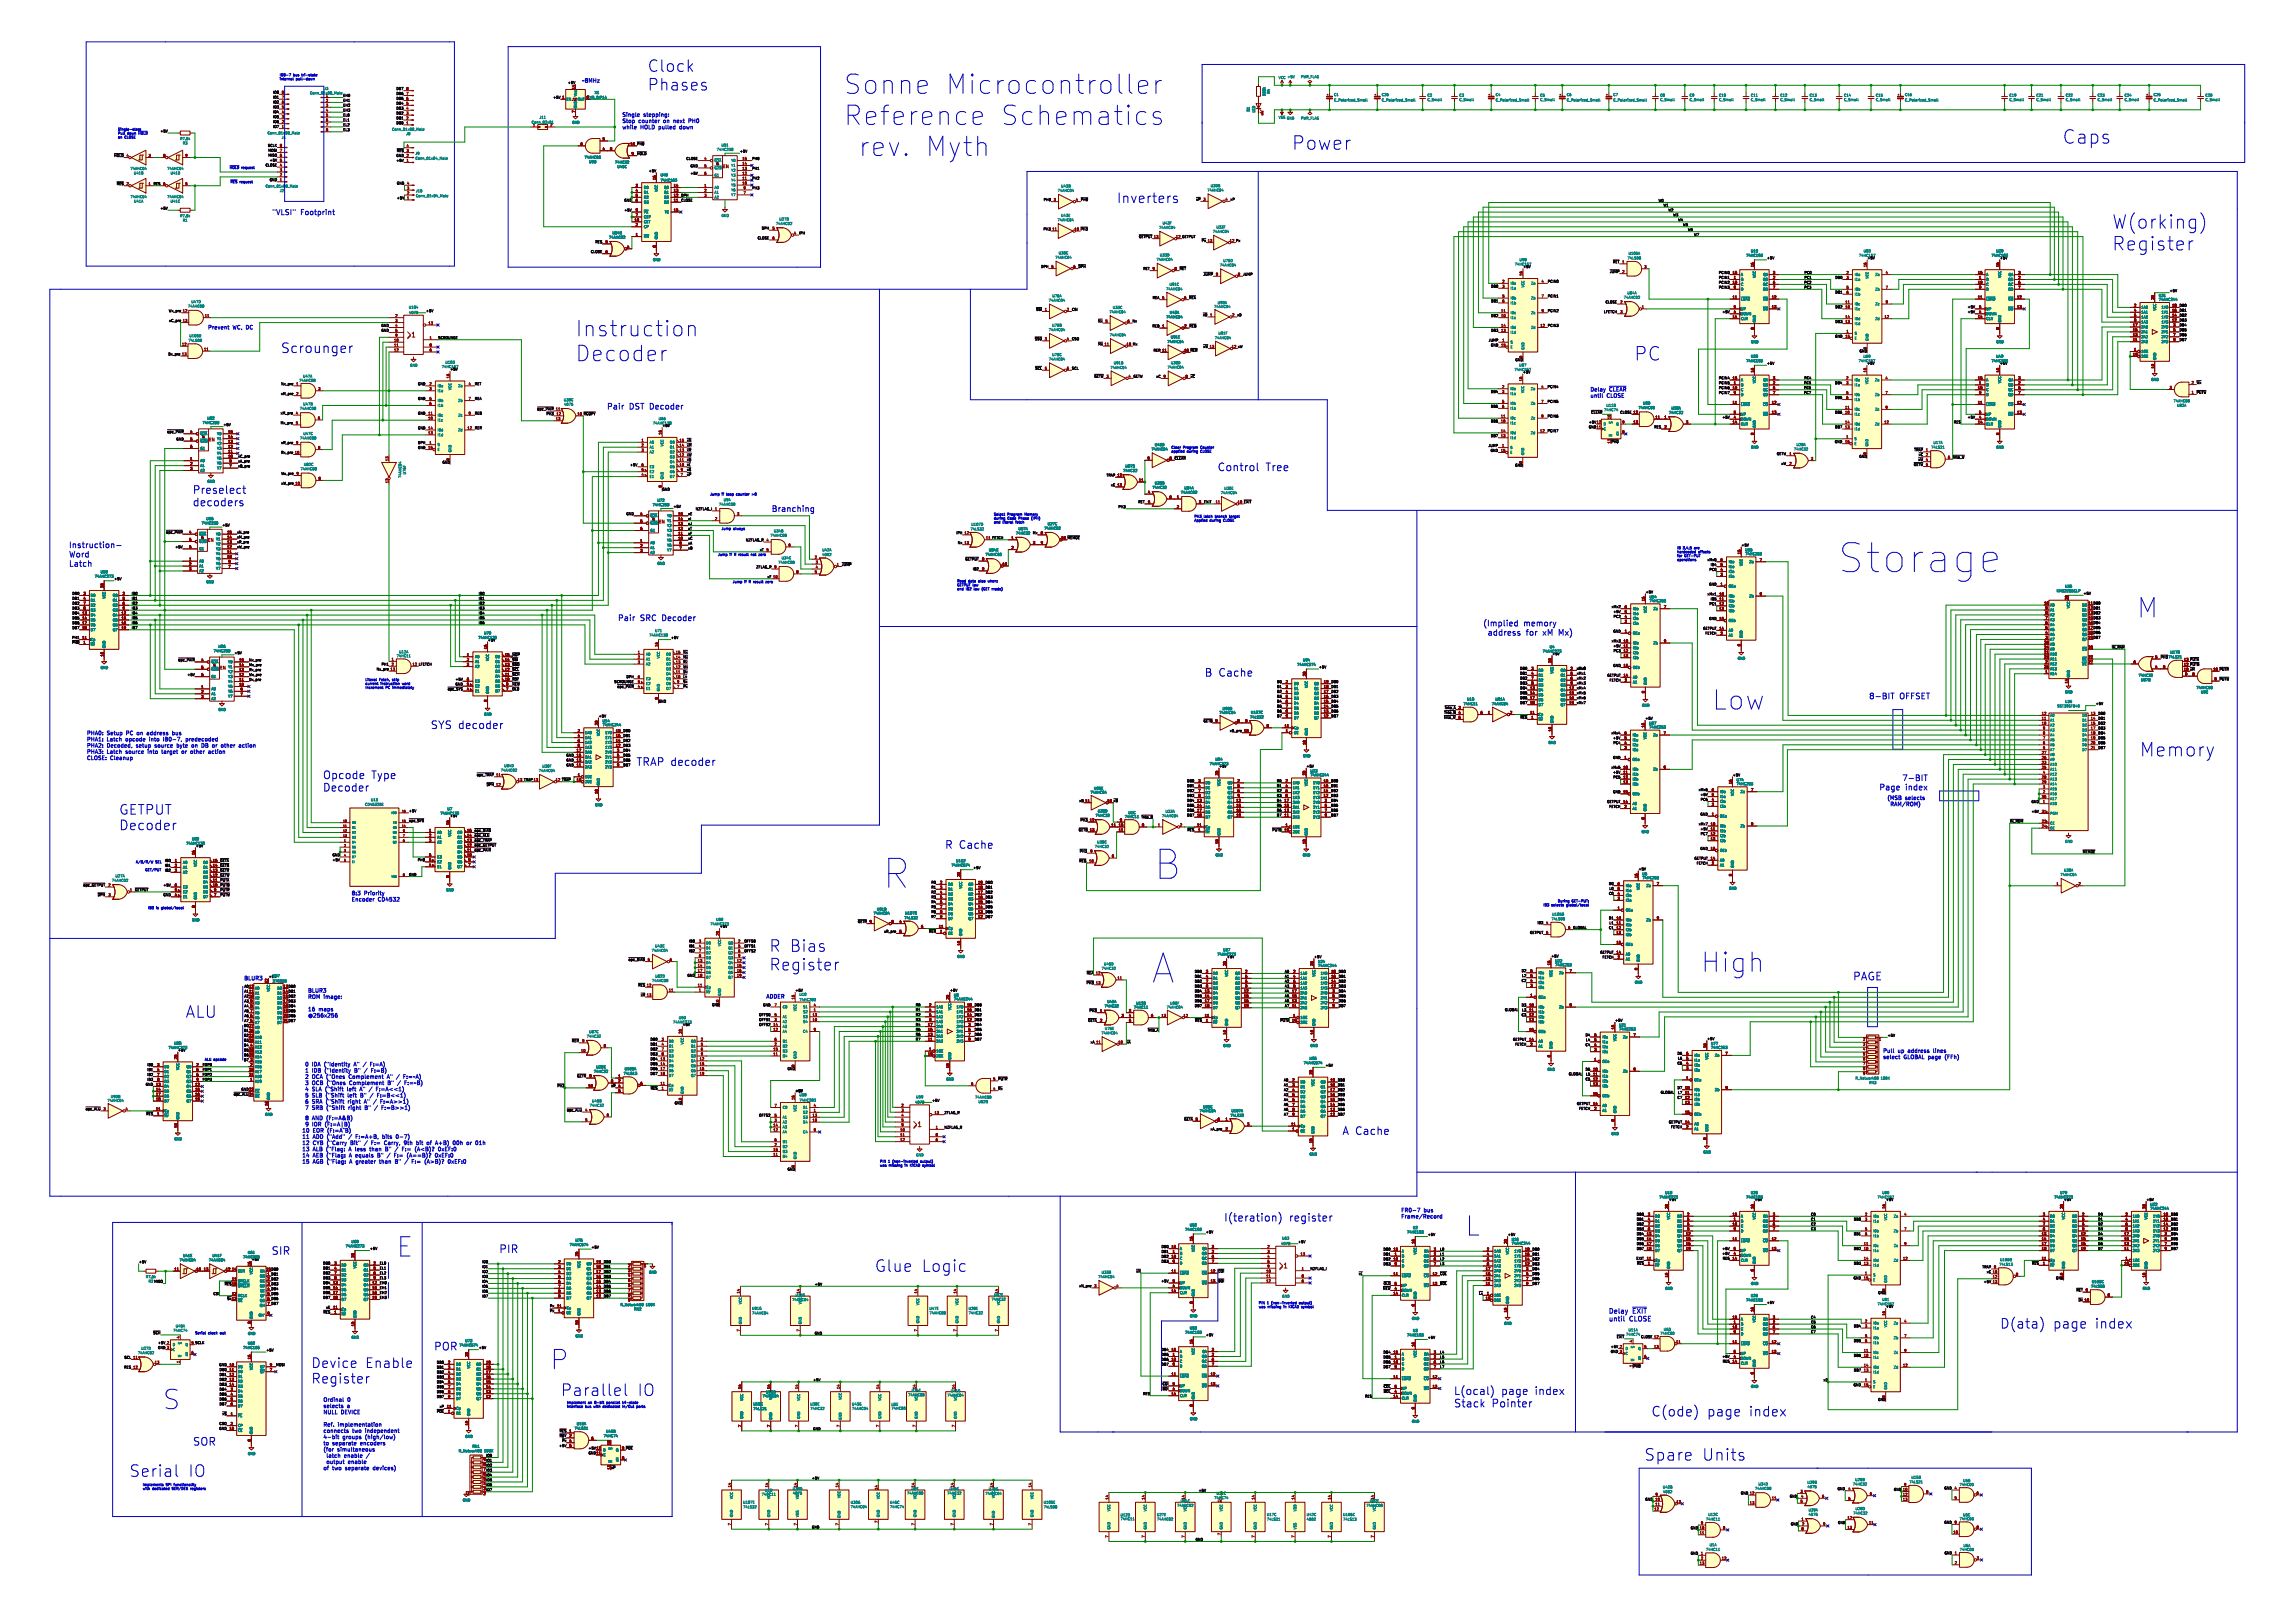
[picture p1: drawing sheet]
<svg xmlns="http://www.w3.org/2000/svg" width="1189mm" height="841mm" viewBox="0 0 1189 841" stroke-linecap="round" stroke-linejoin="round" font-family="sans-serif">
<defs><g id="words">
<g font-size="20.9" fill="#0000c2">
<text x="952" y="298">Storage</text>
<text x="457" y="462">R</text>
<text x="598" y="457">B</text>
<text x="596" y="511">A</text>
</g>
<g font-size="13.9" fill="#0000c2">
<text x="437" y="50">Sonne</text>
<text x="488" y="50">Microcontroller</text>
<text x="437" y="66">Reference</text>
<text x="517" y="66">Schematics</text>
<text x="443" y="82">rev.</text>
<text x="476" y="82">Myth</text>
<text x="1107" y="321">M</text>
<text x="887" y="369">Low</text>
<text x="881" y="505">High</text>
<text x="759" y="641">L</text>
<text x="205" y="652">E</text>
<text x="285" y="710">P</text>
<text x="84" y="731">S</text>
</g>
<g font-size="11.1" fill="#0000c2">
<text x="298" y="175">Instruction</text>
<text x="298" y="188">Decoder</text>
</g>
<g font-size="9.8" fill="#0000c2">
<text x="1069" y="75">Caps</text>
<text x="669" y="78">Power</text>
</g>
<g font-size="9.7" fill="#0000c2">
<text x="1095" y="119">W(orking)</text>
<text x="1095" y="130">Register</text>
<text x="847" y="187">PC</text>
<text x="1109" y="393">Memory</text>
</g>
<g font-size="8.4" fill="#0000c2">
<text x="336" y="38">Clock</text>
<text x="336" y="47">Phases</text>
<text x="399" y="494">R Bias</text>
<text x="399" y="503">Register</text>
<text x="96" y="528">ALU</text>
<text x="453" y="660">Glue</text>
<text x="477" y="660">Logic</text>
<text x="291" y="724">Parallel</text>
<text x="330" y="724">IO</text>
<text x="852" y="757">Spare</text>
<text x="881" y="757">Units</text>
<text x="67" y="766">Serial</text>
<text x="97" y="766">IO</text>
</g>
<g font-size="7" fill="#0000c2">
<text x="579" y="106">Inverters</text>
<text x="145" y="183">Scrounger</text>
<text x="62" y="423">GETPUT</text>
<text x="62" y="431">Decoder</text>
<text x="1037" y="689">D(ata)</text>
<text x="1063" y="689">page</text>
<text x="1085" y="689">index</text>
<text x="161" y="709">Device</text>
<text x="189" y="709">Enable</text>
<text x="161" y="717">Register</text>
<text x="856" y="734">C(ode)</text>
<text x="884" y="734">page</text>
<text x="905" y="734">index</text>
</g>
<g font-size="5.6" fill="#0000c2">
<text x="631" y="244">Control</text>
<text x="655" y="244">Tree</text>
<text x="100" y="256">Preselect</text>
<text x="100" y="263">decoders</text>
<text x="624" y="351">B Cache</text>
<text x="223" y="378">SYS decoder</text>
<text x="330" y="397">TRAP decoder</text>
<text x="167" y="404">Opcode</text>
<text x="192" y="404">Type</text>
<text x="167" y="410">Decoder</text>
<text x="490" y="440">R Cache</text>
<text x="960" y="508">PAGE</text>
<text x="696" y="588">A Cache</text>
<text x="634" y="633">I(teration)</text>
<text x="668" y="633">register</text>
<text x="141" y="650">SIR</text>
<text x="259" y="650">PIR</text>
<text x="225" y="700">POR</text>
<text x="753" y="723">L(ocal)</text>
<text x="778" y="723">page</text>
<text x="795" y="723">index</text>
<text x="753" y="730">Stack</text>
<text x="773" y="730">Pointer</text>
<text x="100" y="749">SOR</text>
</g>
<g font-size="4.2" fill="#0000c2">
<text x="315" y="212">Pair</text>
<text x="326" y="212">DST Decoder</text>
<text x="400" y="265">Branching</text>
<text x="36" y="284">Instruction-</text>
<text x="36" y="289">Word</text>
<text x="36" y="294">Latch</text>
<text x="320" y="322">Pair</text>
<text x="331" y="322">SRC Decoder</text>
<text x="769" y="325">(Implied</text>
<text x="771" y="330">address</text>
<text x="789" y="325">memory</text>
<text x="790" y="330">for</text>
<text x="799" y="330">xM Mx)</text>
<text x="969" y="363">8-BIT</text>
<text x="984" y="363">OFFSET</text>
<text x="986" y="405">7-BIT</text>
<text x="974" y="410">Page</text>
<text x="987" y="410">index</text>
</g>
<g font-size="3.8" fill="#0000c2">
<text x="141" y="112">&quot;VLSI&quot;</text>
<text x="155" y="112">Footprint</text>
</g>
<g font-size="3.5" fill="#840000">
<text x="213" y="175">1</text>
<text x="475" y="584">1</text>
<text x="665" y="658">1</text>
</g>
<g font-size="3.5" fill="#0000c2">
<text x="834" y="681">Delay</text>
<text x="846" y="681">~{EXIT}</text>
<text x="834" y="685">until</text>
<text x="844" y="685">CLOSE</text>
</g>
<g font-size="2.8" fill="#0000c2">
<text x="301" y="43">~8MHz</text>
<text x="322" y="61">Single</text>
<text x="322" y="64">Stop</text>
<text x="331" y="64">counter</text>
<text x="333" y="61">stepping:</text>
<text x="344" y="64">on</text>
<text x="349" y="64">next</text>
<text x="357" y="64">PH0</text>
<text x="322" y="67">while</text>
<text x="332" y="67">HOLD pulled</text>
<text x="352" y="67">down</text>
<text x="108" y="171">Prevent</text>
<text x="120" y="171">WC, DC</text>
<text x="824" y="203">Delay</text>
<text x="834" y="203">~{CLEAR}</text>
<text x="824" y="206">until</text>
<text x="833" y="206">CLOSE</text>
<text x="45" y="381">PHA0:</text>
<text x="55" y="381">Setup</text>
<text x="65" y="381">PC on</text>
<text x="76" y="381">address</text>
<text x="89" y="381">bus</text>
<text x="45" y="384">PHA1:</text>
<text x="45" y="387">PHA2:</text>
<text x="55" y="384">Latch</text>
<text x="55" y="387">Decoded,</text>
<text x="65" y="384">opcode</text>
<text x="70" y="387">setup</text>
<text x="77" y="384">into</text>
<text x="80" y="387">source</text>
<text x="84" y="384">IB0-7,</text>
<text x="91" y="387">byte</text>
<text x="96" y="384">predecoded</text>
<text x="99" y="387">on</text>
<text x="104" y="387">DB or</text>
<text x="115" y="387">other</text>
<text x="124" y="387">action</text>
<text x="45" y="391">PHA3:</text>
<text x="45" y="394">CLOSE: Cleanup</text>
<text x="55" y="391">Latch</text>
<text x="65" y="391">source</text>
<text x="76" y="391">into</text>
<text x="84" y="391">target</text>
<text x="94" y="391">or</text>
<text x="99" y="391">other</text>
<text x="108" y="391">action</text>
<text x="978" y="415">(MSB</text>
<text x="980" y="418">RAM/ROM)</text>
<text x="987" y="415">selects</text>
<text x="182" y="464">8:3</text>
<text x="182" y="467">Encoder</text>
<text x="188" y="464">Priority</text>
<text x="196" y="467">CD4532</text>
<text x="126" y="508">BLUR3</text>
<text x="160" y="514">BLUR3</text>
<text x="160" y="518">ROM image:</text>
<text x="397" y="518">ADDER</text>
<text x="160" y="524">16</text>
<text x="160" y="527">@256x256</text>
<text x="165" y="524">maps</text>
<text x="976" y="546">Pull</text>
<text x="983" y="546">up</text>
<text x="989" y="546">address</text>
<text x="1002" y="546">lines</text>
<text x="976" y="549">select</text>
<text x="986" y="549">GLOBAL page</text>
<text x="1008" y="549">(FFh)</text>
<text x="158" y="553">0 IDA (&quot;Identity</text>
<text x="158" y="556">1 IDB (&quot;Identity</text>
<text x="183" y="553">A&quot;</text>
<text x="184" y="556">B&quot;</text>
<text x="188" y="553">/</text>
<text x="189" y="556">/</text>
<text x="192" y="553">F:=A)</text>
<text x="192" y="556">F:=B)</text>
<text x="158" y="559">2 OCA (&quot;Ones</text>
<text x="158" y="562">3 OCB (&quot;Ones</text>
<text x="181" y="559">Complement</text>
<text x="181" y="562">Complement</text>
<text x="201" y="559">A&quot;</text>
<text x="201" y="562">B&quot;</text>
<text x="205" y="559">/</text>
<text x="206" y="562">/</text>
<text x="209" y="559">F:=~A)</text>
<text x="210" y="562">F:=~B)</text>
<text x="158" y="566">4 SLA (&quot;Shift</text>
<text x="158" y="569">5 SLB (&quot;Shift</text>
<text x="180" y="566">left</text>
<text x="180" y="569">left</text>
<text x="186" y="566">A&quot;</text>
<text x="187" y="569">B&quot;</text>
<text x="191" y="566">/</text>
<text x="192" y="569">/</text>
<text x="195" y="566">F:=A&lt;&lt;1)</text>
<text x="195" y="569">F:=B&lt;&lt;1)</text>
<text x="158" y="572">6 SRA (&quot;Shift</text>
<text x="158" y="575">7 SRB (&quot;Shift</text>
<text x="180" y="572">right</text>
<text x="180" y="575">right</text>
<text x="189" y="572">A&quot;</text>
<text x="189" y="575">B&quot;</text>
<text x="193" y="572">/</text>
<text x="194" y="575">/</text>
<text x="197" y="572">F:=A&gt;&gt;1)</text>
<text x="198" y="575">F:=B&gt;&gt;1)</text>
<text x="158" y="581">8 AND (F:=A&amp;B)</text>
<text x="157" y="587">10</text>
<text x="158" y="584">9 IOR (F:=A|B)</text>
<text x="162" y="587">EOR (F:=A^B)</text>
<text x="157" y="590">11</text>
<text x="157" y="593">12</text>
<text x="162" y="590">ADD (&quot;Add&quot;</text>
<text x="162" y="593">CYB (&quot;Carry</text>
<text x="181" y="590">/</text>
<text x="181" y="593">Bit&quot;</text>
<text x="184" y="590">F:=A+B,</text>
<text x="189" y="593">/</text>
<text x="192" y="593">F:=</text>
<text x="198" y="590">bits</text>
<text x="199" y="593">Carry,</text>
<text x="205" y="590">0-7)</text>
<text x="209" y="593">9th</text>
<text x="216" y="593">bit</text>
<text x="221" y="593">of</text>
<text x="226" y="593">A+B)</text>
<text x="235" y="593">00h</text>
<text x="242" y="593">or</text>
<text x="247" y="593">01h</text>
<text x="157" y="597">13</text>
<text x="157" y="600">14</text>
<text x="162" y="597">ALB (&quot;Flag:</text>
<text x="162" y="600">AEB (&quot;Flag:</text>
<text x="181" y="597">A less</text>
<text x="181" y="600">A equals</text>
<text x="191" y="597">than</text>
<text x="195" y="600">B&quot;</text>
<text x="200" y="597">B&quot;</text>
<text x="201" y="600">/</text>
<text x="204" y="600">F:=</text>
<text x="205" y="597">/</text>
<text x="208" y="597">F:=</text>
<text x="211" y="600">(A==B)?</text>
<text x="215" y="597">(A&lt;B)?</text>
<text x="226" y="600">0xEF:0</text>
<text x="227" y="597">0xEF:0</text>
<text x="157" y="603">15</text>
<text x="162" y="603">AGB (&quot;Flag:</text>
<text x="181" y="603">A greater</text>
<text x="197" y="603">than</text>
<text x="205" y="603">B&quot;</text>
<text x="210" y="603">/</text>
<text x="213" y="603">F:=</text>
<text x="220" y="603">(A&gt;B)?</text>
<text x="232" y="603">0xEF:0</text>
<text x="726" y="628">FR0-7</text>
<text x="738" y="628">bus</text>
<text x="726" y="631">Frame/Record</text>
<text x="167" y="726">Ordinal</text>
<text x="167" y="730">selects</text>
<text x="180" y="730">a</text>
<text x="180" y="726">0</text>
<text x="167" y="733">NULL DEVICE</text>
<text x="167" y="739">Ref.</text>
<text x="167" y="743">connects</text>
<text x="175" y="739">implementation</text>
<text x="182" y="743">two</text>
<text x="189" y="743">independent</text>
<text x="167" y="746">4-bit</text>
<text x="167" y="749">to</text>
<text x="172" y="749">separate</text>
<text x="177" y="746">groups</text>
<text x="186" y="749">encoders</text>
<text x="189" y="746">(high/low)</text>
<text x="167" y="752">(for</text>
<text x="169" y="755">latch</text>
<text x="175" y="752">simultaneous</text>
<text x="178" y="755">enable</text>
<text x="167" y="762">of</text>
<text x="169" y="759">output</text>
<text x="172" y="762">two</text>
<text x="179" y="762">separate</text>
<text x="180" y="759">enable</text>
<text x="193" y="762">devices)</text>
</g>
<g font-size="2.1" fill="#008484">
<text x="371" y="86">&amp;</text>
<text x="104" y="227">&amp;</text>
<text x="338" y="270">&amp;</text>
<text x="104" y="279">&amp;</text>
<text x="110" y="346">&amp;</text>
</g>
<g font-size="2.1" fill="#840000">
<text x="375" y="87">EN</text>
<text x="108" y="229">EN</text>
<text x="341" y="271">EN</text>
<text x="108" y="281">EN</text>
<text x="114" y="347">EN</text>
</g>
<g font-size="1.8" fill="#0000c2">
<text x="145" y="40">IO0-7</text>
<text x="145" y="42">internal</text>
<text x="152" y="40">bus</text>
<text x="153" y="42">pull-down</text>
<text x="156" y="40">tri-state</text>
<text x="61" y="68">Single-step:</text>
<text x="61" y="70">Pull</text>
<text x="61" y="72">on</text>
<text x="65" y="72">CLOSE</text>
<text x="66" y="70">down</text>
<text x="72" y="70">~{HOLD}</text>
<text x="119" y="88">~{HOLD}</text>
<text x="125" y="88">request</text>
<text x="119" y="95">~{RES}</text>
<text x="124" y="95">request</text>
<text x="607" y="233">Clear</text>
<text x="613" y="233">Program</text>
<text x="622" y="233">Counter</text>
<text x="607" y="235">applied</text>
<text x="615" y="235">during</text>
<text x="622" y="235">CLOSE</text>
<text x="368" y="257">Jump</text>
<text x="374" y="257">if</text>
<text x="377" y="257">loop</text>
<text x="382" y="257">counter</text>
<text x="390" y="257">&gt;0</text>
<text x="515" y="267">Select</text>
<text x="515" y="269">during</text>
<text x="522" y="267">Program</text>
<text x="522" y="269">Code</text>
<text x="528" y="269">Phase</text>
<text x="531" y="267">Memory</text>
<text x="535" y="269">(IPH)</text>
<text x="619" y="268">PH3</text>
<text x="624" y="268">latch</text>
<text x="630" y="268">branch</text>
<text x="637" y="268">target</text>
<text x="374" y="275">Jump</text>
<text x="380" y="275">always</text>
<text x="515" y="271">and</text>
<text x="520" y="271">literal</text>
<text x="526" y="271">fetch</text>
<text x="619" y="270">Applied</text>
<text x="627" y="270">during</text>
<text x="634" y="270">CLOSE</text>
<text x="869" y="285">IB</text>
<text x="869" y="287">hardcoded</text>
<text x="872" y="285">3,4,5</text>
<text x="878" y="285">are</text>
<text x="880" y="287">offsets</text>
<text x="372" y="288">Jump</text>
<text x="378" y="288">if</text>
<text x="381" y="288">R result</text>
<text x="390" y="288">not</text>
<text x="394" y="288">zero</text>
<text x="869" y="289">for</text>
<text x="869" y="291">operations</text>
<text x="873" y="289">GET-PUT</text>
<text x="380" y="302">Jump</text>
<text x="386" y="302">if</text>
<text x="388" y="302">R result</text>
<text x="397" y="302">zero</text>
<text x="496" y="302">Read</text>
<text x="496" y="304">GETPUT low</text>
<text x="496" y="306">and</text>
<text x="501" y="306">IB2</text>
<text x="502" y="302">data</text>
<text x="505" y="306">low</text>
<text x="507" y="302">also</text>
<text x="509" y="306">(GET mode)</text>
<text x="512" y="302">when:</text>
<text x="189" y="353">Literal</text>
<text x="196" y="353">Fetch,</text>
<text x="203" y="353">skip</text>
<text x="189" y="355">current</text>
<text x="189" y="357">Increment</text>
<text x="197" y="355">instruction</text>
<text x="200" y="357">PC</text>
<text x="204" y="357">immediately</text>
<text x="209" y="355">word</text>
<text x="70" y="447">A/B/R/W</text>
<text x="81" y="447">SEL</text>
<text x="75" y="451">GET/PUT</text>
<text x="807" y="468">During</text>
<text x="815" y="468">GET-PUT:</text>
<text x="77" y="471">IB3</text>
<text x="81" y="471">is</text>
<text x="84" y="471">global/local</text>
<text x="800" y="470">IB3</text>
<text x="804" y="470">selects</text>
<text x="812" y="470">global/local</text>
<text x="106" y="550">ALU opcode</text>
<text x="456" y="603">PIN</text>
<text x="456" y="605">was</text>
<text x="460" y="603">1</text>
<text x="461" y="605">missing</text>
<text x="463" y="603">(non-inverted</text>
<text x="469" y="605">in</text>
<text x="472" y="605">KiCAD</text>
<text x="477" y="603">output)</text>
<text x="479" y="605">symbol</text>
<text x="652" y="676">PIN</text>
<text x="652" y="678">was</text>
<text x="657" y="676">1</text>
<text x="657" y="678">missing</text>
<text x="659" y="676">(non-inverted</text>
<text x="665" y="678">in</text>
<text x="668" y="678">KiCAD</text>
<text x="674" y="676">output)</text>
<text x="675" y="678">symbol</text>
<text x="101" y="691">Serial</text>
<text x="108" y="691">clock</text>
<text x="114" y="691">out</text>
<text x="294" y="728">Implement</text>
<text x="294" y="730">interface</text>
<text x="303" y="730">bus</text>
<text x="305" y="728">an</text>
<text x="308" y="730">with</text>
<text x="308" y="728">8-bit</text>
<text x="313" y="730">dedicated</text>
<text x="315" y="728">parallel</text>
<text x="323" y="728">tri-state</text>
<text x="323" y="730">In/Out</text>
<text x="331" y="730">ports</text>
<text x="74" y="770">Implements</text>
<text x="74" y="772">with</text>
<text x="79" y="772">dedicated</text>
<text x="86" y="770">SPI</text>
<text x="89" y="772">SER/DES</text>
<text x="90" y="770">functionality</text>
<text x="99" y="772">registers</text>
</g>
<g font-size="1.8" fill="#008484">
<text x="663" y="41">VCC</text>
<text x="667" y="41">+5V</text>
<text x="674" y="41">PWR_FLAG</text>
<text x="168" y="47">J3</text>
<text x="161" y="49">Conn_01x08_Male</text>
<text x="293" y="52">EN</text>
<text x="299" y="50" transform="rotate(-90 299 50)">Vcc</text>
<text x="299" y="52">OUT</text>
<text x="304" y="51">CXO_DIP14</text>
<text x="308" y="49">X1</text>
<text x="656" y="50" transform="rotate(-90 656 50)">500k</text>
<text x="658" y="49" transform="rotate(-90 658 49)">R4</text>
<text x="691" y="50">C1</text>
<text x="691" y="53">C_Polarized_Small</text>
<text x="716" y="50">C26</text>
<text x="716" y="53">C_Polarized_Small</text>
<text x="740" y="50">C2</text>
<text x="740" y="53">C_Small</text>
<text x="756" y="50">C3</text>
<text x="756" y="53">C_Small</text>
<text x="775" y="50">C4</text>
<text x="775" y="53">C_Polarized_Small</text>
<text x="798" y="50">C5</text>
<text x="798" y="53">C_Small</text>
<text x="812" y="50">C6</text>
<text x="812" y="53">C_Polarized_Small</text>
<text x="836" y="50">C7</text>
<text x="836" y="53">C_Polarized_Small</text>
<text x="860" y="50">C8</text>
<text x="860" y="53">C_Small</text>
<text x="876" y="50">C9</text>
<text x="876" y="53">C_Small</text>
<text x="891" y="50">C10</text>
<text x="891" y="53">C_Small</text>
<text x="907" y="50">C11</text>
<text x="907" y="53">C_Small</text>
<text x="923" y="50">C12</text>
<text x="923" y="53">C_Small</text>
<text x="938" y="50">C13</text>
<text x="938" y="53">C_Small</text>
<text x="956" y="50">C14</text>
<text x="956" y="53">C_Small</text>
<text x="972" y="50">C15</text>
<text x="972" y="53">C_Small</text>
<text x="987" y="50">C16</text>
<text x="987" y="53">C_Polarized_Small</text>
<text x="1041" y="50">C19</text>
<text x="1041" y="53">C_Small</text>
<text x="1055" y="50">C21</text>
<text x="1055" y="53">C_Small</text>
<text x="1071" y="50">C22</text>
<text x="1071" y="53">C_Small</text>
<text x="1087" y="50">C23</text>
<text x="1087" y="53">C_Small</text>
<text x="1101" y="50">C24</text>
<text x="1101" y="53">C_Small</text>
<text x="1116" y="50">C25</text>
<text x="1116" y="53">C_Polarized_Small</text>
<text x="1143" y="50">C20</text>
<text x="1143" y="53">C_Small</text>
<text x="299" y="56" transform="rotate(-90 299 56)">GND</text>
<text x="648" y="58" transform="rotate(-90 648 58)">D1</text>
<text x="651" y="58" transform="rotate(-90 651 58)">LED</text>
<text x="275" y="64">Conn_02x01</text>
<text x="276" y="66">1</text>
<text x="279" y="62">J11</text>
<text x="285" y="66">2</text>
<text x="296" y="64">GND</text>
<text x="663" y="62">VSS</text>
<text x="667" y="62">GND</text>
<text x="674" y="62">PWR_FLAG</text>
<text x="139" y="70">Conn_01x08_Male</text>
<text x="203" y="68">Conn_01x08_Male</text>
<text x="210" y="70">J8</text>
<text x="93" y="73">R7.5k</text>
<text x="95" y="75">R3</text>
<text x="146" y="72">J1</text>
<text x="374" y="76">U51</text>
<text x="215" y="80">J9</text>
<text x="215" y="83">Conn_01x04_Male</text>
<text x="303" y="82">74AHC08</text>
<text x="371" y="78">74HC238</text>
<text x="67" y="88">74AHC04</text>
<text x="87" y="88">74AHC04</text>
<text x="305" y="85">U9B</text>
<text x="319" y="85">74HC32</text>
<text x="320" y="87">U46C</text>
<text x="370" y="84">~{G2A}</text>
<text x="370" y="88">~{G2B}</text>
<text x="379" y="89">Y2</text>
<text x="379" y="87">Y1</text>
<text x="379" y="84">Y0</text>
<text x="69" y="91">U41B</text>
<text x="88" y="91">U41D</text>
<text x="342" y="92">U40</text>
<text x="342" y="94">74HC163</text>
<text x="370" y="92">G1</text>
<text x="379" y="94">Y4</text>
<text x="379" y="92">Y3</text>
<text x="138" y="97">Conn_01x08_Male</text>
<text x="145" y="100">J2</text>
<text x="215" y="100">J10</text>
<text x="334" y="98">D0</text>
<text x="334" y="101">D1</text>
<text x="341" y="99" transform="rotate(-90 341 99)">VCC</text>
<text x="344" y="101">Q1</text>
<text x="344" y="98">Q0</text>
<text x="370" y="98">A0</text>
<text x="370" y="101">A1</text>
<text x="379" y="97">Y5</text>
<text x="379" y="102">Y7</text>
<text x="379" y="99">Y6</text>
<text x="548" y="100">74AHC04</text>
<text x="550" y="97">U43B</text>
<text x="626" y="99">74AHC04</text>
<text x="627" y="97">U30B</text>
<text x="67" y="103">74AHC04</text>
<text x="69" y="105">U41A</text>
<text x="87" y="103">74AHC04</text>
<text x="88" y="105">U41C</text>
<text x="215" y="102">Conn_01x04_Male</text>
<text x="334" y="103">D2</text>
<text x="334" y="106">D3</text>
<text x="344" y="106">Q3</text>
<text x="344" y="103">Q2</text>
<text x="370" y="103">A2</text>
<text x="93" y="113">R7.5k</text>
<text x="334" y="113">CEP</text>
<text x="334" y="111">~{PE}</text>
<text x="344" y="111">TC</text>
<text x="374" y="113">GND</text>
<text x="550" y="113">U43E</text>
<text x="95" y="115">R1</text>
<text x="334" y="116">CET</text>
<text x="334" y="118">CP</text>
<text x="402" y="117">74AHC02</text>
<text x="404" y="114">U27B</text>
<text x="548" y="115">74AHC04</text>
<text x="601" y="119">74AHC04</text>
<text x="602" y="116">U43F</text>
<text x="630" y="119">U33F</text>
<text x="316" y="124">74AHC02</text>
<text x="317" y="122">U84B</text>
<text x="334" y="123">~{MR}</text>
<text x="341" y="124" transform="rotate(-90 341 124)">GND</text>
<text x="628" y="121">74AHC04</text>
<text x="549" y="132">U30C</text>
<text x="907" y="131">U19</text>
<text x="966" y="131">U83</text>
<text x="1034" y="131">U29</text>
<text x="338" y="135">GND</text>
<text x="547" y="134">74AHC04</text>
<text x="599" y="135">74AHC04</text>
<text x="601" y="133">U33D</text>
<text x="634" y="136">U76D</text>
<text x="785" y="138">74HC157</text>
<text x="787" y="135">U98</text>
<text x="843" y="135">74LS08</text>
<text x="844" y="132">U105A</text>
<text x="905" y="133">74HC193</text>
<text x="963" y="133">74HC157</text>
<text x="1032" y="133">74HC193</text>
<text x="1036" y="134">+5V</text>
<text x="632" y="138">74AHC04</text>
<text x="902" y="143">A</text>
<text x="914" y="143">QA</text>
<text x="961" y="143">I0a</text>
<text x="972" y="143">Za</text>
<text x="1029" y="143">A</text>
<text x="1041" y="143">QA</text>
<text x="606" y="148">U91C</text>
<text x="783" y="148">I0a</text>
<text x="790" y="149" transform="rotate(-90 790 149)">VCC</text>
<text x="793" y="148">Za</text>
<text x="902" y="146">B</text>
<text x="902" y="148">C</text>
<text x="910" y="144" transform="rotate(-90 910 144)">VCC</text>
<text x="914" y="146">QB</text>
<text x="914" y="148">QC</text>
<text x="961" y="146">I1a</text>
<text x="969" y="145" transform="rotate(-90 969 145)">VCC</text>
<text x="1029" y="146">B</text>
<text x="1029" y="148">C</text>
<text x="1037" y="144" transform="rotate(-90 1037 144)">VCC</text>
<text x="1041" y="146">QB</text>
<text x="1041" y="148">QC</text>
<text x="545" y="154">U76A</text>
<text x="604" y="151">74AHC04</text>
<text x="783" y="150">I1a</text>
<text x="783" y="155">I0b</text>
<text x="793" y="155">Zb</text>
<text x="841" y="155">74AHC02</text>
<text x="843" y="153">U84A</text>
<text x="902" y="156">~{LOAD}</text>
<text x="902" y="151">D</text>
<text x="914" y="156">~{CO}</text>
<text x="914" y="151">QD</text>
<text x="961" y="151">I0b</text>
<text x="961" y="153">I1b</text>
<text x="972" y="151">Zb</text>
<text x="1029" y="156">~{LOAD}</text>
<text x="1029" y="151">D</text>
<text x="1041" y="156">~{CO}</text>
<text x="1041" y="151">QD</text>
<text x="1119" y="154">U31</text>
<text x="97" y="160">74AHC08</text>
<text x="99" y="157">U47D</text>
<text x="212" y="160">U104</text>
<text x="543" y="157">74AHC04</text>
<text x="577" y="160">U33C</text>
<text x="629" y="160">74AHC04</text>
<text x="631" y="158">U90A</text>
<text x="783" y="158">I1b</text>
<text x="902" y="161">UP</text>
<text x="914" y="161">~{BO}</text>
<text x="961" y="161">I1c</text>
<text x="961" y="158">I0c</text>
<text x="972" y="158">Zc</text>
<text x="1029" y="161">UP</text>
<text x="1041" y="161">~{BO}</text>
<text x="1110" y="160">1A0</text>
<text x="1118" y="161" transform="rotate(-90 1118 161)">VCC</text>
<text x="1119" y="156">74AHC244</text>
<text x="1120" y="160">1Y0</text>
<text x="212" y="163">4078</text>
<text x="575" y="163">74AHC04</text>
<text x="604" y="165">74AHC04</text>
<text x="606" y="163">U43A</text>
<text x="783" y="165">I1c</text>
<text x="783" y="163">I0c</text>
<text x="793" y="163">Zc</text>
<text x="902" y="166">CLR</text>
<text x="902" y="163">DOWN</text>
<text x="910" y="167" transform="rotate(-90 910 167)">GND</text>
<text x="961" y="166">I0d</text>
<text x="972" y="166">Zd</text>
<text x="1029" y="166">CLR</text>
<text x="1029" y="163">DOWN</text>
<text x="1037" y="167" transform="rotate(-90 1037 167)">GND</text>
<text x="1110" y="163">1A1</text>
<text x="1110" y="165">1A2</text>
<text x="1110" y="168">1A3</text>
<text x="1120" y="168">1Y3</text>
<text x="1120" y="165">1Y2</text>
<text x="1120" y="163">1Y1</text>
<text x="543" y="172">74AHC04</text>
<text x="545" y="169">U76B</text>
<text x="631" y="174">U91F</text>
<text x="783" y="173">I1d</text>
<text x="783" y="171">I0d</text>
<text x="793" y="171">Zd</text>
<text x="961" y="174">S</text>
<text x="961" y="169">I1d</text>
<text x="1110" y="173">2A1</text>
<text x="1110" y="170">2A0</text>
<text x="1120" y="170">2Y0</text>
<text x="1120" y="173">2Y1</text>
<text x="98" y="177">74LS08</text>
<text x="98" y="175">U105D</text>
<text x="575" y="174">74AHC04</text>
<text x="605" y="178">74AHC04</text>
<text x="607" y="176">U91E</text>
<text x="629" y="176">74AHC04</text>
<text x="783" y="178">S</text>
<text x="907" y="178">GND</text>
<text x="961" y="176">E</text>
<text x="969" y="177" transform="rotate(-90 969 177)">GND</text>
<text x="1035" y="178">GND</text>
<text x="1110" y="178">2A3</text>
<text x="1110" y="175">2A2</text>
<text x="1120" y="175">2Y2</text>
<text x="1120" y="178">2Y3</text>
<text x="545" y="185">U76C</text>
<text x="783" y="181">E</text>
<text x="790" y="181" transform="rotate(-90 790 181)">GND</text>
<text x="907" y="186">U20</text>
<text x="966" y="186">U69</text>
<text x="1034" y="186">U49</text>
<text x="1110" y="183">1OE</text>
<text x="1110" y="186">2OE</text>
<text x="212" y="190">GND</text>
<text x="229" y="191">74HC157</text>
<text x="231" y="189">U103</text>
<text x="543" y="187">74AHC04</text>
<text x="575" y="191">74AHC04</text>
<text x="577" y="189">U91B</text>
<text x="605" y="191">74AHC04</text>
<text x="607" y="189">U30D</text>
<text x="787" y="190">U97</text>
<text x="905" y="188">74HC193</text>
<text x="963" y="188">74HC157</text>
<text x="1032" y="188">74HC193</text>
<text x="1036" y="189">+5V</text>
<text x="1118" y="187" transform="rotate(-90 1118 187)">GND</text>
<text x="157" y="196">U47A</text>
<text x="785" y="192">74HC157</text>
<text x="902" y="198">A</text>
<text x="914" y="198">QA</text>
<text x="961" y="198">I0a</text>
<text x="972" y="198">Za</text>
<text x="1029" y="198">A</text>
<text x="1041" y="198">QA</text>
<text x="1115" y="198">GND</text>
<text x="155" y="198">74AHC08</text>
<text x="227" y="201">I0a</text>
<text x="227" y="203">I1a</text>
<text x="234" y="202" transform="rotate(-90 234 202)">VCC</text>
<text x="237" y="201">Za</text>
<text x="783" y="202">I0a</text>
<text x="790" y="204" transform="rotate(-90 790 204)">VCC</text>
<text x="793" y="202">Za</text>
<text x="902" y="200">B</text>
<text x="902" y="203">C</text>
<text x="910" y="199" transform="rotate(-90 910 199)">VCC</text>
<text x="914" y="200">QB</text>
<text x="914" y="203">QC</text>
<text x="961" y="200">I1a</text>
<text x="969" y="199" transform="rotate(-90 969 199)">VCC</text>
<text x="1029" y="200">B</text>
<text x="1029" y="203">C</text>
<text x="1037" y="199" transform="rotate(-90 1037 199)">VCC</text>
<text x="1041" y="200">QB</text>
<text x="1041" y="203">QC</text>
<text x="227" y="208">I0b</text>
<text x="237" y="208">Zb</text>
<text x="292" y="208">U39C</text>
<text x="783" y="205">I1a</text>
<text x="783" y="210">I0b</text>
<text x="793" y="210">Zb</text>
<text x="851" y="210">U9D</text>
<text x="902" y="205">D</text>
<text x="914" y="205">QD</text>
<text x="961" y="205">I0b</text>
<text x="961" y="208">I1b</text>
<text x="972" y="205">Zb</text>
<text x="1029" y="205">D</text>
<text x="1041" y="205">QD</text>
<text x="1126" y="209">74AHC08</text>
<text x="155" y="213">74AHC08</text>
<text x="157" y="210">U47B</text>
<text x="227" y="211">I1b</text>
<text x="292" y="210">4075</text>
<text x="783" y="212">I1b</text>
<text x="831" y="213">74HC74</text>
<text x="832" y="211">U11B</text>
<text x="849" y="212">74AHC08</text>
<text x="865" y="215">74HC32</text>
<text x="866" y="212">U38A</text>
<text x="902" y="210">~{LOAD}</text>
<text x="902" y="216">UP</text>
<text x="914" y="210">~{CO}</text>
<text x="914" y="216">~{BO}</text>
<text x="961" y="216">I1c</text>
<text x="961" y="213">I0c</text>
<text x="972" y="213">Zc</text>
<text x="1029" y="210">~{LOAD}</text>
<text x="1029" y="216">UP</text>
<text x="1041" y="210">~{CO}</text>
<text x="1041" y="216">~{BO}</text>
<text x="1128" y="211">U82A</text>
<text x="105" y="220">74HC238</text>
<text x="107" y="218">U92</text>
<text x="227" y="219">I1c</text>
<text x="227" y="216">I0c</text>
<text x="237" y="216">Zc</text>
<text x="338" y="220">74AHC138</text>
<text x="341" y="218">U66</text>
<text x="783" y="220">I1c</text>
<text x="783" y="218">I0c</text>
<text x="793" y="218">Zc</text>
<text x="831" y="221">D</text>
<text x="836" y="220" transform="rotate(-90 836 220)">~{S}</text>
<text x="838" y="221">Q</text>
<text x="902" y="221">CLR</text>
<text x="902" y="218">DOWN</text>
<text x="910" y="222" transform="rotate(-90 910 222)">GND</text>
<text x="961" y="221">I0d</text>
<text x="972" y="221">Zd</text>
<text x="1029" y="221">CLR</text>
<text x="1029" y="218">DOWN</text>
<text x="1037" y="222" transform="rotate(-90 1037 222)">GND</text>
<text x="104" y="226">~{G2A}</text>
<text x="112" y="226">Y0</text>
<text x="155" y="228">74AHC08</text>
<text x="157" y="226">U47C</text>
<text x="227" y="226">I1d</text>
<text x="227" y="224">I0d</text>
<text x="237" y="224">Zd</text>
<text x="783" y="228">I1d</text>
<text x="783" y="225">I0d</text>
<text x="793" y="225">Zd</text>
<text x="831" y="223">C</text>
<text x="836" y="226" transform="rotate(-90 836 226)">~{R}</text>
<text x="838" y="226">~{Q}</text>
<text x="961" y="223">I1d</text>
<text x="104" y="229">~{G2B}</text>
<text x="104" y="233">G1</text>
<text x="112" y="233">Y3</text>
<text x="112" y="231">Y2</text>
<text x="112" y="228">Y1</text>
<text x="227" y="231">S</text>
<text x="227" y="234">E</text>
<text x="337" y="230">A0</text>
<text x="337" y="233">A1</text>
<text x="344" y="231" transform="rotate(-90 344 231)">VCC</text>
<text x="347" y="233">O1</text>
<text x="347" y="230">O0</text>
<text x="597" y="234">74AHC04</text>
<text x="598" y="231">U43D</text>
<text x="783" y="233">S</text>
<text x="907" y="233">GND</text>
<text x="930" y="234">74HC32</text>
<text x="931" y="231">U28A</text>
<text x="961" y="228">S</text>
<text x="961" y="231">E</text>
<text x="969" y="231" transform="rotate(-90 969 231)">GND</text>
<text x="1001" y="233">74LS21</text>
<text x="1002" y="230">U17A</text>
<text x="1035" y="233">GND</text>
<text x="104" y="240">A0</text>
<text x="112" y="238">Y5</text>
<text x="112" y="236">Y4</text>
<text x="234" y="234" transform="rotate(-90 234 234)">GND</text>
<text x="337" y="235">A2</text>
<text x="347" y="238">O3</text>
<text x="347" y="235">O2</text>
<text x="783" y="235">E</text>
<text x="790" y="236" transform="rotate(-90 790 236)">GND</text>
<text x="104" y="242">A1</text>
<text x="104" y="245">A2</text>
<text x="112" y="243">Y7</text>
<text x="112" y="241">Y6</text>
<text x="156" y="244">74AHC08</text>
<text x="157" y="242">U82C</text>
<text x="211" y="246" transform="rotate(-90 211 246)">U76F</text>
<text x="337" y="245">E2</text>
<text x="337" y="243">E3</text>
<text x="347" y="243">O5</text>
<text x="347" y="240">O4</text>
<text x="347" y="245">O6</text>
<text x="582" y="245">74HC32</text>
<text x="583" y="242">U87D</text>
<text x="107" y="250">GND</text>
<text x="208" y="248" transform="rotate(-90 208 248)">74AHC04</text>
<text x="337" y="248">E1</text>
<text x="344" y="248" transform="rotate(-90 344 248)">GND</text>
<text x="347" y="248">O7</text>
<text x="598" y="251">U38B</text>
<text x="597" y="253">74HC32</text>
<text x="612" y="256">74AHC08</text>
<text x="614" y="254">U34A</text>
<text x="633" y="256">74AHC04</text>
<text x="634" y="254">U30E</text>
<text x="338" y="262">74HC238</text>
<text x="341" y="260">U72</text>
<text x="372" y="262">74AHC08</text>
<text x="375" y="260">U9A</text>
<text x="107" y="270">U85</text>
<text x="337" y="268">~{G2A}</text>
<text x="346" y="268">Y0</text>
<text x="104" y="272">74HC238</text>
<text x="337" y="272">~{G2B}</text>
<text x="337" y="276">G1</text>
<text x="346" y="276">Y3</text>
<text x="346" y="273">Y2</text>
<text x="346" y="271">Y1</text>
<text x="503" y="275">74LS32</text>
<text x="503" y="273">U107D</text>
<text x="528" y="275">U87A</text>
<text x="541" y="275">74AHC02</text>
<text x="543" y="272">U27C</text>
<text x="103" y="278">~{G2A}</text>
<text x="103" y="281">~{G2B}</text>
<text x="112" y="280">Y1</text>
<text x="112" y="278">Y0</text>
<text x="346" y="281">Y5</text>
<text x="346" y="278">Y4</text>
<text x="399" y="278">74AHC08</text>
<text x="401" y="276">U34B</text>
<text x="526" y="277">74HC32</text>
<text x="103" y="285">G1</text>
<text x="112" y="288">Y4</text>
<text x="112" y="285">Y3</text>
<text x="112" y="283">Y2</text>
<text x="337" y="282">A0</text>
<text x="337" y="285">A1</text>
<text x="337" y="287">A2</text>
<text x="346" y="286">Y7</text>
<text x="346" y="283">Y6</text>
<text x="426" y="286">U42A</text>
<text x="512" y="286">U84C</text>
<text x="904" y="286">U56</text>
<text x="904" y="288">74HC253</text>
<text x="103" y="292">A0</text>
<text x="112" y="290">Y5</text>
<text x="112" y="293">Y6</text>
<text x="341" y="293">GND</text>
<text x="403" y="292">74AHC08</text>
<text x="405" y="290">U34C</text>
<text x="426" y="288">4002</text>
<text x="511" y="288">74AHC02</text>
<text x="896" y="292">I0a</text>
<text x="903" y="293" transform="rotate(-90 903 293)">VCC</text>
<text x="907" y="292">Za</text>
<text x="49" y="300">74AHC273</text>
<text x="52" y="297">U60</text>
<text x="103" y="294">A1</text>
<text x="103" y="297">A2</text>
<text x="112" y="295">Y7</text>
<text x="896" y="300">I3a</text>
<text x="896" y="297">I2a</text>
<text x="896" y="294">I1a</text>
<text x="59" y="301">+5V</text>
<text x="107" y="302">GND</text>
<text x="896" y="305">OEa</text>
<text x="1070" y="305">U35</text>
<text x="47" y="309">D0</text>
<text x="47" y="312">D1</text>
<text x="55" y="310" transform="rotate(-90 55 310)">VCC</text>
<text x="58" y="309">Q0</text>
<text x="58" y="312">Q1</text>
<text x="855" y="310">U64</text>
<text x="896" y="310">I0b</text>
<text x="907" y="310">Zb</text>
<text x="1066" y="307">KM62256CLP</text>
<text x="47" y="315">D2</text>
<text x="47" y="317">D3</text>
<text x="58" y="315">Q2</text>
<text x="58" y="317">Q3</text>
<text x="846" y="316">I0a</text>
<text x="854" y="318" transform="rotate(-90 854 318)">VCC</text>
<text x="855" y="312">74HC253</text>
<text x="857" y="316">Za</text>
<text x="896" y="312">I1b</text>
<text x="896" y="315">I2b</text>
<text x="896" y="317">I3b</text>
<text x="1062" y="314">A0</text>
<text x="1062" y="317">A1</text>
<text x="1073" y="315" transform="rotate(-90 1073 315)">VCC</text>
<text x="1079" y="314">Q0</text>
<text x="1079" y="317">Q1</text>
<text x="47" y="320">D4</text>
<text x="47" y="322">D5</text>
<text x="58" y="320">Q4</text>
<text x="58" y="322">Q5</text>
<text x="846" y="324">I3a</text>
<text x="846" y="321">I2a</text>
<text x="846" y="319">I1a</text>
<text x="896" y="322">OEb</text>
<text x="1062" y="322">A3</text>
<text x="1062" y="320">A2</text>
<text x="1079" y="320">Q2</text>
<text x="1079" y="322">Q3</text>
<text x="47" y="325">D6</text>
<text x="47" y="327">D7</text>
<text x="58" y="325">Q6</text>
<text x="58" y="327">Q7</text>
<text x="251" y="329">U70</text>
<text x="336" y="330">74AHC138</text>
<text x="339" y="328">U71</text>
<text x="846" y="329">OEa</text>
<text x="896" y="328">A0</text>
<text x="1062" y="330">A6</text>
<text x="1062" y="327">A5</text>
<text x="1062" y="325">A4</text>
<text x="1079" y="325">Q4</text>
<text x="1079" y="327">Q5</text>
<text x="1079" y="330">Q6</text>
<text x="47" y="335">~{Mr}</text>
<text x="47" y="332">Cp</text>
<text x="55" y="336" transform="rotate(-90 55 336)">GND</text>
<text x="113" y="336">U86</text>
<text x="248" y="331">74AHC138</text>
<text x="253" y="332">+5V</text>
<text x="846" y="334">I0b</text>
<text x="857" y="334">Zb</text>
<text x="896" y="330">A1</text>
<text x="903" y="331" transform="rotate(-90 903 331)">GND</text>
<text x="1062" y="335">A8</text>
<text x="1062" y="332">A7</text>
<text x="1079" y="332">Q7</text>
<text x="111" y="338">74HC238</text>
<text x="205" y="341">74HC11</text>
<text x="207" y="339">U12A</text>
<text x="246" y="341">A0</text>
<text x="257" y="341">O0</text>
<text x="335" y="340">A0</text>
<text x="342" y="341" transform="rotate(-90 342 341)">VCC</text>
<text x="345" y="340">O0</text>
<text x="799" y="338">74AHC273</text>
<text x="803" y="336">U4</text>
<text x="804" y="340">+5V</text>
<text x="846" y="337">I1b</text>
<text x="846" y="339">I2b</text>
<text x="846" y="342">I3b</text>
<text x="1062" y="340">A10</text>
<text x="1062" y="337">A9</text>
<text x="1079" y="337">~{CS}</text>
<text x="1124" y="341">74LS21</text>
<text x="1125" y="339">U17B</text>
<text x="52" y="347">GND</text>
<text x="109" y="344">~{G2A}</text>
<text x="109" y="348">~{G2B}</text>
<text x="118" y="346">Y1</text>
<text x="118" y="344">Y0</text>
<text x="246" y="344">A1</text>
<text x="246" y="346">A2</text>
<text x="254" y="343" transform="rotate(-90 254 343)">VCC</text>
<text x="257" y="346">O2</text>
<text x="257" y="344">O1</text>
<text x="335" y="342">A1</text>
<text x="335" y="345">A2</text>
<text x="345" y="348">O3</text>
<text x="345" y="345">O2</text>
<text x="345" y="342">O1</text>
<text x="672" y="345">74AHC574</text>
<text x="675" y="343">U94</text>
<text x="846" y="347">OEb</text>
<text x="901" y="342">GND</text>
<text x="1062" y="345">A12</text>
<text x="1062" y="342">A11</text>
<text x="1062" y="347">A13</text>
<text x="1079" y="345">~{WE}</text>
<text x="1079" y="342">~{OE}</text>
<text x="109" y="351">G1</text>
<text x="118" y="351">Y3</text>
<text x="118" y="349">Y2</text>
<text x="246" y="354">E3</text>
<text x="257" y="354">O5</text>
<text x="257" y="351">O4</text>
<text x="257" y="349">O3</text>
<text x="335" y="353">E3</text>
<text x="345" y="353">O5</text>
<text x="345" y="350">O4</text>
<text x="797" y="348">D0</text>
<text x="797" y="351">D1</text>
<text x="797" y="353">D2</text>
<text x="805" y="349" transform="rotate(-90 805 349)">VCC</text>
<text x="809" y="348">Q0</text>
<text x="809" y="351">Q1</text>
<text x="809" y="353">Q2</text>
<text x="846" y="352">A0</text>
<text x="1062" y="350">A14</text>
<text x="1073" y="351" transform="rotate(-90 1073 351)">GND</text>
<text x="1108" y="351">74HC32</text>
<text x="1110" y="353">U87B</text>
<text x="109" y="358">A0</text>
<text x="118" y="357">Y5</text>
<text x="118" y="354">Y4</text>
<text x="118" y="359">Y6</text>
<text x="246" y="359">E1</text>
<text x="246" y="356">E2</text>
<text x="254" y="360" transform="rotate(-90 254 360)">GND</text>
<text x="257" y="359">O7</text>
<text x="257" y="356">O6</text>
<text x="335" y="358">E1</text>
<text x="335" y="355">E2</text>
<text x="342" y="358" transform="rotate(-90 342 358)">GND</text>
<text x="345" y="358">O7</text>
<text x="345" y="355">O6</text>
<text x="671" y="355">D0</text>
<text x="671" y="358">D1</text>
<text x="678" y="357" transform="rotate(-90 678 357)">VCC</text>
<text x="681" y="358">Q1</text>
<text x="681" y="355">Q0</text>
<text x="797" y="358">D4</text>
<text x="797" y="356">D3</text>
<text x="809" y="358">Q4</text>
<text x="809" y="356">Q3</text>
<text x="846" y="354">A1</text>
<text x="854" y="355" transform="rotate(-90 854 355)">GND</text>
<text x="1070" y="359">GND</text>
<text x="1138" y="357">74AHC08</text>
<text x="1141" y="360">U9C</text>
<text x="109" y="360">A1</text>
<text x="109" y="363">A2</text>
<text x="118" y="362">Y7</text>
<text x="671" y="360">D2</text>
<text x="671" y="363">D3</text>
<text x="671" y="365">D4</text>
<text x="681" y="365">Q4</text>
<text x="681" y="363">Q3</text>
<text x="681" y="360">Q2</text>
<text x="758" y="366">74HC11</text>
<text x="760" y="363">U1B</text>
<text x="773" y="366">74AHC04</text>
<text x="775" y="363">U91A</text>
<text x="797" y="361">D5</text>
<text x="797" y="363">D6</text>
<text x="809" y="361">Q5</text>
<text x="809" y="363">Q6</text>
<text x="1070" y="364">U36</text>
<text x="113" y="369">GND</text>
<text x="251" y="371">GND</text>
<text x="632" y="370">74AHC04</text>
<text x="634" y="368">U90D</text>
<text x="648" y="370">U107C</text>
<text x="671" y="368">D5</text>
<text x="671" y="370">D6</text>
<text x="681" y="370">Q6</text>
<text x="681" y="368">Q5</text>
<text x="797" y="371">Cp</text>
<text x="797" y="366">D7</text>
<text x="809" y="366">Q7</text>
<text x="851" y="366">GND</text>
<text x="1062" y="372">A0</text>
<text x="1066" y="367">SST39SF040</text>
<text x="1079" y="372">D0</text>
<text x="312" y="374">U14</text>
<text x="312" y="376">74AHC244</text>
<text x="648" y="372">74LS32</text>
<text x="671" y="373">D7</text>
<text x="681" y="373">Q7</text>
<text x="797" y="374">~{Mr}</text>
<text x="805" y="375" transform="rotate(-90 805 375)">GND</text>
<text x="855" y="376">U67</text>
<text x="855" y="378">74HC253</text>
<text x="1062" y="377">A2</text>
<text x="1062" y="374">A1</text>
<text x="1079" y="374">D1</text>
<text x="1079" y="377">D2</text>
<text x="303" y="381">1A0</text>
<text x="303" y="383">1A1</text>
<text x="311" y="381" transform="rotate(-90 311 381)">VCC</text>
<text x="314" y="383">1Y1</text>
<text x="314" y="381">1Y0</text>
<text x="671" y="381">OE</text>
<text x="671" y="378">Cp</text>
<text x="678" y="381" transform="rotate(-90 678 381)">GND</text>
<text x="846" y="382">I0a</text>
<text x="854" y="383" transform="rotate(-90 854 383)">VCC</text>
<text x="857" y="382">Za</text>
<text x="1062" y="382">A4</text>
<text x="1062" y="379">A3</text>
<text x="1079" y="379">D3</text>
<text x="1079" y="382">D4</text>
<text x="303" y="386">1A2</text>
<text x="303" y="388">1A3</text>
<text x="314" y="388">1Y3</text>
<text x="314" y="386">1Y2</text>
<text x="803" y="386">GND</text>
<text x="846" y="389">I3a</text>
<text x="846" y="387">I2a</text>
<text x="846" y="384">I1a</text>
<text x="1062" y="389">A7</text>
<text x="1062" y="387">A6</text>
<text x="1062" y="384">A5</text>
<text x="1079" y="384">D5</text>
<text x="1079" y="387">D6</text>
<text x="1079" y="389">D7</text>
<text x="303" y="396">2A2</text>
<text x="303" y="393">2A1</text>
<text x="303" y="391">2A0</text>
<text x="314" y="391">2Y0</text>
<text x="314" y="393">2Y1</text>
<text x="314" y="396">2Y2</text>
<text x="630" y="394">U54</text>
<text x="675" y="393">GND</text>
<text x="846" y="394">OEa</text>
<text x="1062" y="394">A9</text>
<text x="1062" y="392">A8</text>
<text x="259" y="400">74AHC02</text>
<text x="261" y="398">U84D</text>
<text x="279" y="400">74AHC04</text>
<text x="281" y="398">U30F</text>
<text x="303" y="398">2A3</text>
<text x="314" y="398">2Y3</text>
<text x="627" y="397">74AHC273</text>
<text x="632" y="398">+5V</text>
<text x="679" y="400">U23</text>
<text x="846" y="400">I0b</text>
<text x="857" y="400">Zb</text>
<text x="1062" y="397">A10</text>
<text x="1062" y="400">A11</text>
<text x="303" y="403">1OE</text>
<text x="303" y="406">2OE</text>
<text x="311" y="407" transform="rotate(-90 311 407)">GND</text>
<text x="625" y="407">D0</text>
<text x="633" y="407" transform="rotate(-90 633 407)">VCC</text>
<text x="636" y="407">Q0</text>
<text x="670" y="407">1A0</text>
<text x="678" y="407" transform="rotate(-90 678 407)">VCC</text>
<text x="679" y="402">74AHC244</text>
<text x="680" y="407">1Y0</text>
<text x="846" y="402">I1b</text>
<text x="846" y="405">I2b</text>
<text x="846" y="407">I3b</text>
<text x="900" y="405">U74</text>
<text x="900" y="407">74HC253</text>
<text x="1062" y="405">A13</text>
<text x="1062" y="407">A14</text>
<text x="1062" y="402">A12</text>
<text x="565" y="411">74AHC04</text>
<text x="567" y="409">U90E</text>
<text x="625" y="409">D1</text>
<text x="625" y="412">D2</text>
<text x="636" y="409">Q1</text>
<text x="636" y="412">Q2</text>
<text x="670" y="409">1A1</text>
<text x="670" y="412">1A2</text>
<text x="680" y="412">1Y2</text>
<text x="680" y="409">1Y1</text>
<text x="846" y="412">OEb</text>
<text x="891" y="414">I1a</text>
<text x="891" y="411">I0a</text>
<text x="899" y="413" transform="rotate(-90 899 413)">VCC</text>
<text x="902" y="411">Za</text>
<text x="1062" y="412">A16</text>
<text x="1062" y="410">A15</text>
<text x="189" y="418">CD4532BE</text>
<text x="192" y="415">U13</text>
<text x="308" y="418">GND</text>
<text x="625" y="417">D4</text>
<text x="625" y="419">D5</text>
<text x="625" y="414">D3</text>
<text x="636" y="417">Q4</text>
<text x="636" y="419">Q5</text>
<text x="636" y="414">Q3</text>
<text x="670" y="419">2A1</text>
<text x="670" y="417">2A0</text>
<text x="670" y="414">1A3</text>
<text x="680" y="414">1Y3</text>
<text x="680" y="417">2Y0</text>
<text x="680" y="419">2Y1</text>
<text x="846" y="417">A0</text>
<text x="846" y="420">A1</text>
<text x="891" y="419">I3a</text>
<text x="891" y="416">I2a</text>
<text x="1062" y="417">A18</text>
<text x="1062" y="415">A17</text>
<text x="228" y="422">74AHC138</text>
<text x="232" y="420">U7</text>
<text x="233" y="423">+5V</text>
<text x="568" y="423">74HC32</text>
<text x="569" y="421">U38D</text>
<text x="583" y="424">74HC11</text>
<text x="585" y="422">U1C</text>
<text x="602" y="424">74AHC04</text>
<text x="604" y="421">U33A</text>
<text x="625" y="422">D6</text>
<text x="625" y="424">D7</text>
<text x="636" y="422">Q6</text>
<text x="636" y="424">Q7</text>
<text x="670" y="424">2A3</text>
<text x="670" y="422">2A2</text>
<text x="680" y="422">2Y2</text>
<text x="680" y="424">2Y3</text>
<text x="854" y="420" transform="rotate(-90 854 420)">GND</text>
<text x="891" y="424">OEa</text>
<text x="1062" y="422">PGM</text>
<text x="625" y="432">~{Mr}</text>
<text x="625" y="429">Cp</text>
<text x="670" y="429">1OE</text>
<text x="670" y="432">2OE</text>
<text x="851" y="432">GND</text>
<text x="891" y="429">I0b</text>
<text x="891" y="431">I1b</text>
<text x="902" y="429">Zb</text>
<text x="1062" y="427">CE</text>
<text x="1062" y="430">OE</text>
<text x="96" y="438">74AHC138</text>
<text x="99" y="436">U89</text>
<text x="226" y="432">A0</text>
<text x="226" y="435">A1</text>
<text x="226" y="437">A2</text>
<text x="234" y="434" transform="rotate(-90 234 434)">VCC</text>
<text x="237" y="437">O2</text>
<text x="237" y="435">O1</text>
<text x="237" y="432">O0</text>
<text x="569" y="437">U38C</text>
<text x="633" y="433" transform="rotate(-90 633 433)">GND</text>
<text x="678" y="433" transform="rotate(-90 678 433)">GND</text>
<text x="891" y="434">I2b</text>
<text x="891" y="436">I3b</text>
<text x="1070" y="437">GND</text>
<text x="101" y="439">+5V</text>
<text x="237" y="442">O4</text>
<text x="237" y="440">O3</text>
<text x="567" y="440">74HC32</text>
<text x="630" y="444">GND</text>
<text x="675" y="444">GND</text>
<text x="891" y="442">OEb</text>
<text x="95" y="448">A0</text>
<text x="102" y="449" transform="rotate(-90 102 449)">VCC</text>
<text x="105" y="448">O0</text>
<text x="226" y="447">E2</text>
<text x="226" y="445">E3</text>
<text x="237" y="445">O5</text>
<text x="237" y="447">O6</text>
<text x="493" y="449">74AHC574</text>
<text x="495" y="447">U102</text>
<text x="891" y="447">A0</text>
<text x="891" y="449">A1</text>
<text x="899" y="450" transform="rotate(-90 899 450)">GND</text>
<text x="60" y="455">U27A</text>
<text x="95" y="450">A1</text>
<text x="95" y="453">A2</text>
<text x="105" y="455">O3</text>
<text x="105" y="453">O2</text>
<text x="105" y="450">O1</text>
<text x="226" y="450">E1</text>
<text x="234" y="451" transform="rotate(-90 234 451)">GND</text>
<text x="237" y="450">O7</text>
<text x="851" y="454">U6</text>
<text x="851" y="456">74HC253</text>
<text x="1068" y="454">74AHC04</text>
<text x="1070" y="452">U30A</text>
<text x="58" y="457">74AHC02</text>
<text x="95" y="461">E3</text>
<text x="105" y="461">O5</text>
<text x="105" y="458">O4</text>
<text x="491" y="459">D0</text>
<text x="491" y="462">D1</text>
<text x="499" y="461" transform="rotate(-90 499 461)">VCC</text>
<text x="502" y="462">Q1</text>
<text x="502" y="459">Q0</text>
<text x="843" y="460">I0a</text>
<text x="850" y="461" transform="rotate(-90 850 461)">VCC</text>
<text x="853" y="460">Za</text>
<text x="896" y="461">GND</text>
<text x="95" y="466">E1</text>
<text x="95" y="463">E2</text>
<text x="102" y="466" transform="rotate(-90 102 466)">GND</text>
<text x="105" y="466">O7</text>
<text x="105" y="463">O6</text>
<text x="231" y="462">GND</text>
<text x="491" y="464">D2</text>
<text x="491" y="467">D3</text>
<text x="502" y="467">Q3</text>
<text x="502" y="464">Q2</text>
<text x="843" y="467">I3a</text>
<text x="843" y="465">I2a</text>
<text x="843" y="462">I1a</text>
<text x="454" y="472">U91D</text>
<text x="491" y="469">D4</text>
<text x="491" y="472">D5</text>
<text x="502" y="472">Q5</text>
<text x="502" y="469">Q4</text>
<text x="843" y="472">OEa</text>
<text x="99" y="478">GND</text>
<text x="368" y="480">74AHC273</text>
<text x="371" y="477">U88</text>
<text x="453" y="474">74AHC04</text>
<text x="469" y="476">74LS32</text>
<text x="469" y="474">U107B</text>
<text x="491" y="474">D6</text>
<text x="491" y="477">D7</text>
<text x="502" y="477">Q7</text>
<text x="502" y="474">Q6</text>
<text x="804" y="477">74LS08</text>
<text x="804" y="475">U105B</text>
<text x="843" y="478">I0b</text>
<text x="853" y="478">Zb</text>
<text x="491" y="485">OE</text>
<text x="491" y="482">Cp</text>
<text x="499" y="485" transform="rotate(-90 499 485)">GND</text>
<text x="843" y="480">I1b</text>
<text x="843" y="483">I2b</text>
<text x="843" y="485">I3b</text>
<text x="339" y="491">U43C</text>
<text x="366" y="490">D0</text>
<text x="374" y="490" transform="rotate(-90 374 490)">VCC</text>
<text x="377" y="490">Q0</text>
<text x="843" y="490">OEb</text>
<text x="338" y="493">74AHC04</text>
<text x="366" y="492">D1</text>
<text x="366" y="495">D2</text>
<text x="366" y="497">D3</text>
<text x="377" y="492">Q1</text>
<text x="377" y="495">Q2</text>
<text x="377" y="497">Q3</text>
<text x="496" y="497">GND</text>
<text x="631" y="495">74AHC273</text>
<text x="634" y="493">U37</text>
<text x="636" y="497">+5V</text>
<text x="843" y="495">A0</text>
<text x="843" y="498">A1</text>
<text x="366" y="500">D4</text>
<text x="366" y="502">D5</text>
<text x="377" y="500">Q4</text>
<text x="377" y="502">Q5</text>
<text x="571" y="503">74HC32</text>
<text x="572" y="500">U46D</text>
<text x="683" y="499">U24</text>
<text x="683" y="501">74AHC244</text>
<text x="806" y="499">U22</text>
<text x="806" y="501">74HC253</text>
<text x="850" y="499" transform="rotate(-90 850 499)">GND</text>
<text x="141" y="506">U57</text>
<text x="141" y="509">27C080</text>
<text x="338" y="509">74AHC08</text>
<text x="340" y="507">U82D</text>
<text x="366" y="505">D6</text>
<text x="366" y="507">D7</text>
<text x="377" y="505">Q6</text>
<text x="377" y="507">Q7</text>
<text x="629" y="505">D0</text>
<text x="629" y="508">D1</text>
<text x="637" y="506" transform="rotate(-90 637 506)">VCC</text>
<text x="640" y="505">Q0</text>
<text x="640" y="508">Q1</text>
<text x="674" y="505">1A0</text>
<text x="674" y="508">1A1</text>
<text x="682" y="506" transform="rotate(-90 682 506)">VCC</text>
<text x="684" y="508">1Y1</text>
<text x="684" y="505">1Y0</text>
<text x="797" y="507">I1a</text>
<text x="797" y="505">I0a</text>
<text x="805" y="506" transform="rotate(-90 805 506)">VCC</text>
<text x="808" y="505">Za</text>
<text x="847" y="510">GND</text>
<text x="132" y="516">A1</text>
<text x="132" y="513">A0</text>
<text x="140" y="514" transform="rotate(-90 140 514)">VCC</text>
<text x="144" y="513">D0</text>
<text x="144" y="516">D1</text>
<text x="366" y="515">~{Mr}</text>
<text x="366" y="512">Cp</text>
<text x="629" y="515">D4</text>
<text x="629" y="510">D2</text>
<text x="629" y="513">D3</text>
<text x="640" y="515">Q4</text>
<text x="640" y="510">Q2</text>
<text x="640" y="513">Q3</text>
<text x="674" y="515">2A0</text>
<text x="674" y="510">1A2</text>
<text x="674" y="513">1A3</text>
<text x="684" y="513">1Y3</text>
<text x="684" y="510">1Y2</text>
<text x="684" y="515">2Y0</text>
<text x="797" y="513">I3a</text>
<text x="797" y="510">I2a</text>
<text x="132" y="518">A2</text>
<text x="132" y="521">A3</text>
<text x="144" y="518">D2</text>
<text x="144" y="521">D3</text>
<text x="374" y="516" transform="rotate(-90 374 516)">GND</text>
<text x="414" y="516">U10</text>
<text x="414" y="519">74HC283</text>
<text x="494" y="517">U8</text>
<text x="494" y="519">74AHC244</text>
<text x="574" y="520">U46A</text>
<text x="589" y="521">U12B</text>
<text x="606" y="521">U90F</text>
<text x="629" y="518">D5</text>
<text x="629" y="521">D6</text>
<text x="640" y="518">Q5</text>
<text x="640" y="521">Q6</text>
<text x="674" y="521">2A2</text>
<text x="674" y="518">2A1</text>
<text x="684" y="518">2Y1</text>
<text x="684" y="521">2Y2</text>
<text x="797" y="518">OEa</text>
<text x="132" y="526">A5</text>
<text x="132" y="523">A4</text>
<text x="144" y="523">D4</text>
<text x="144" y="526">D5</text>
<text x="406" y="528">A1</text>
<text x="406" y="523">C0</text>
<text x="413" y="524" transform="rotate(-90 413 524)">VCC</text>
<text x="416" y="525">S2</text>
<text x="416" y="528">S3</text>
<text x="416" y="523">S1</text>
<text x="485" y="523">1A0</text>
<text x="485" y="525">1A1</text>
<text x="485" y="528">1A2</text>
<text x="493" y="524" transform="rotate(-90 493 524)">VCC</text>
<text x="496" y="528">1Y2</text>
<text x="496" y="525">1Y1</text>
<text x="496" y="523">1Y0</text>
<text x="572" y="522">74HC32</text>
<text x="588" y="523">74HC11</text>
<text x="604" y="523">74AHC04</text>
<text x="629" y="523">D7</text>
<text x="640" y="523">Q7</text>
<text x="674" y="523">2A3</text>
<text x="684" y="523">2Y3</text>
<text x="797" y="523">I0b</text>
<text x="797" y="525">I1b</text>
<text x="797" y="528">I2b</text>
<text x="808" y="523">Zb</text>
<text x="132" y="533">A8</text>
<text x="132" y="531">A7</text>
<text x="132" y="528">A6</text>
<text x="144" y="528">D6</text>
<text x="144" y="531">D7</text>
<text x="349" y="531">74AHC273</text>
<text x="352" y="528">U50</text>
<text x="406" y="533">A3</text>
<text x="406" y="530">A2</text>
<text x="416" y="530">S4</text>
<text x="485" y="533">2A0</text>
<text x="485" y="530">1A3</text>
<text x="496" y="530">1Y3</text>
<text x="496" y="533">2Y0</text>
<text x="573" y="534">U76E</text>
<text x="629" y="531">~{Mr}</text>
<text x="629" y="528">Cp</text>
<text x="637" y="532" transform="rotate(-90 637 532)">GND</text>
<text x="674" y="528">1OE</text>
<text x="674" y="531">2OE</text>
<text x="682" y="532" transform="rotate(-90 682 532)">GND</text>
<text x="797" y="530">I3b</text>
<text x="839" y="532">U21</text>
<text x="132" y="538">A10</text>
<text x="132" y="536">A9</text>
<text x="304" y="538">74HC32</text>
<text x="305" y="536">U87C</text>
<text x="406" y="535">A4</text>
<text x="416" y="535">C4</text>
<text x="485" y="538">2A2</text>
<text x="485" y="535">2A1</text>
<text x="496" y="535">2Y1</text>
<text x="496" y="538">2Y2</text>
<text x="571" y="536">74AHC04</text>
<text x="797" y="535">OEb</text>
<text x="830" y="538">I0a</text>
<text x="838" y="540" transform="rotate(-90 838 540)">VCC</text>
<text x="839" y="534">74HC253</text>
<text x="841" y="538">Za</text>
<text x="87" y="544">74AHC273</text>
<text x="90" y="541">U55</text>
<text x="92" y="545">+5V</text>
<text x="132" y="541">A11</text>
<text x="132" y="543">A12</text>
<text x="347" y="540">D0</text>
<text x="347" y="543">D1</text>
<text x="347" y="546">D2</text>
<text x="355" y="541" transform="rotate(-90 355 541)">VCC</text>
<text x="358" y="540">Q0</text>
<text x="358" y="543">Q1</text>
<text x="358" y="546">Q2</text>
<text x="406" y="546">B3</text>
<text x="406" y="543">B2</text>
<text x="406" y="540">B1</text>
<text x="485" y="546">1OE</text>
<text x="485" y="540">2A3</text>
<text x="496" y="540">2Y3</text>
<text x="634" y="543">GND</text>
<text x="679" y="543">GND</text>
<text x="797" y="540">A0</text>
<text x="797" y="543">A1</text>
<text x="805" y="544" transform="rotate(-90 805 544)">GND</text>
<text x="830" y="546">I3a</text>
<text x="830" y="543">I2a</text>
<text x="830" y="541">I1a</text>
<text x="887" y="542">U77</text>
<text x="887" y="544">74HC253</text>
<text x="132" y="546">A13</text>
<text x="132" y="549">A14</text>
<text x="132" y="551">A15</text>
<text x="347" y="551">D4</text>
<text x="347" y="548">D3</text>
<text x="358" y="551">Q4</text>
<text x="358" y="548">Q3</text>
<text x="406" y="548">B4</text>
<text x="413" y="549" transform="rotate(-90 413 549)">GND</text>
<text x="485" y="548">2OE</text>
<text x="493" y="549" transform="rotate(-90 493 549)">GND</text>
<text x="676" y="552">74AHC574</text>
<text x="679" y="549">U95</text>
<text x="830" y="551">OEa</text>
<text x="878" y="550">I1a</text>
<text x="878" y="548">I0a</text>
<text x="886" y="549" transform="rotate(-90 886 549)">VCC</text>
<text x="889" y="548">Za</text>
<text x="85" y="554">D0</text>
<text x="85" y="556">D1</text>
<text x="93" y="555" transform="rotate(-90 93 555)">VCC</text>
<text x="97" y="554">Q0</text>
<text x="97" y="556">Q1</text>
<text x="132" y="554">A16</text>
<text x="132" y="556">A17</text>
<text x="308" y="556">74HC32</text>
<text x="309" y="554">U28C</text>
<text x="323" y="557">74LS13</text>
<text x="324" y="555">U106A</text>
<text x="347" y="553">D5</text>
<text x="347" y="556">D6</text>
<text x="358" y="553">Q5</text>
<text x="358" y="556">Q6</text>
<text x="802" y="555">GND</text>
<text x="830" y="556">I0b</text>
<text x="841" y="556">Zb</text>
<text x="878" y="555">I3a</text>
<text x="878" y="553">I2a</text>
<text x="85" y="564">D4</text>
<text x="85" y="559">D2</text>
<text x="85" y="561">D3</text>
<text x="97" y="564">Q4</text>
<text x="97" y="559">Q2</text>
<text x="97" y="561">Q3</text>
<text x="132" y="561">A19</text>
<text x="132" y="559">A18</text>
<text x="347" y="563">Cp</text>
<text x="347" y="558">D7</text>
<text x="358" y="558">Q7</text>
<text x="490" y="560">GND</text>
<text x="674" y="562">D0</text>
<text x="681" y="563" transform="rotate(-90 681 563)">VCC</text>
<text x="684" y="562">Q0</text>
<text x="830" y="559">I1b</text>
<text x="830" y="561">I2b</text>
<text x="830" y="564">I3b</text>
<text x="878" y="560">OEa</text>
<text x="962" y="560">R_Network08</text>
<text x="969" y="562">RN3</text>
<text x="975" y="560">100K</text>
<text x="57" y="569">U90B</text>
<text x="85" y="566">D5</text>
<text x="85" y="569">D6</text>
<text x="97" y="566">Q5</text>
<text x="97" y="569">Q6</text>
<text x="132" y="566">~{CE}</text>
<text x="132" y="569">~{OE}</text>
<text x="347" y="566">~{Mr}</text>
<text x="355" y="567" transform="rotate(-90 355 567)">GND</text>
<text x="414" y="568">U58</text>
<text x="475" y="569">U59</text>
<text x="505" y="569">74AHC08</text>
<text x="674" y="564">D1</text>
<text x="674" y="567">D2</text>
<text x="674" y="569">D3</text>
<text x="684" y="569">Q3</text>
<text x="684" y="567">Q2</text>
<text x="684" y="564">Q1</text>
<text x="830" y="569">OEb</text>
<text x="878" y="566">I0b</text>
<text x="878" y="568">I1b</text>
<text x="889" y="566">Zb</text>
<text x="56" y="571">74AHC04</text>
<text x="85" y="571">D7</text>
<text x="97" y="571">Q7</text>
<text x="140" y="570" transform="rotate(-90 140 570)">GND</text>
<text x="306" y="574">74HC32</text>
<text x="307" y="571">U46B</text>
<text x="406" y="575">C0</text>
<text x="414" y="571">74HC283</text>
<text x="416" y="575">S1</text>
<text x="474" y="572">4078</text>
<text x="507" y="572">U82B</text>
<text x="623" y="574">U90C</text>
<text x="674" y="572">D4</text>
<text x="674" y="574">D5</text>
<text x="684" y="574">Q5</text>
<text x="684" y="572">Q4</text>
<text x="830" y="574">A0</text>
<text x="878" y="571">I2b</text>
<text x="878" y="573">I3b</text>
<text x="85" y="579">~{Mr}</text>
<text x="85" y="577">Cp</text>
<text x="93" y="580" transform="rotate(-90 93 580)">GND</text>
<text x="137" y="578">GND</text>
<text x="406" y="580">A1</text>
<text x="413" y="576" transform="rotate(-90 413 576)">VCC</text>
<text x="416" y="577">S2</text>
<text x="416" y="580">S3</text>
<text x="622" y="577">74AHC04</text>
<text x="638" y="579">74LS32</text>
<text x="638" y="576">U107A</text>
<text x="674" y="577">D6</text>
<text x="674" y="579">D7</text>
<text x="684" y="579">Q7</text>
<text x="684" y="577">Q6</text>
<text x="830" y="576">A1</text>
<text x="838" y="577" transform="rotate(-90 838 577)">GND</text>
<text x="878" y="578">OEb</text>
<text x="406" y="587">A4</text>
<text x="406" y="585">A3</text>
<text x="406" y="582">A2</text>
<text x="416" y="587">C4</text>
<text x="416" y="582">S4</text>
<text x="674" y="587">OE</text>
<text x="674" y="584">Cp</text>
<text x="681" y="588" transform="rotate(-90 681 588)">GND</text>
<text x="878" y="583">A0</text>
<text x="878" y="586">A1</text>
<text x="886" y="587" transform="rotate(-90 886 587)">GND</text>
<text x="90" y="591">GND</text>
<text x="406" y="593">B1</text>
<text x="835" y="588">GND</text>
<text x="406" y="598">B3</text>
<text x="406" y="595">B2</text>
<text x="475" y="599">GND</text>
<text x="679" y="599">GND</text>
<text x="883" y="598">GND</text>
<text x="406" y="600">B4</text>
<text x="413" y="601" transform="rotate(-90 413 601)">GND</text>
<text x="860" y="621">74AHC273</text>
<text x="863" y="619">U18</text>
<text x="865" y="622">+5V</text>
<text x="905" y="621">74HC193</text>
<text x="907" y="619">U25</text>
<text x="909" y="622">+5V</text>
<text x="973" y="621">74HC157</text>
<text x="975" y="619">U80</text>
<text x="1065" y="621">74AHC273</text>
<text x="1068" y="619">U79</text>
<text x="1070" y="622">+5V</text>
<text x="1114" y="625">U32</text>
<text x="1114" y="627">74AHC244</text>
<text x="617" y="636">U52</text>
<text x="858" y="631">D0</text>
<text x="858" y="634">D1</text>
<text x="866" y="632" transform="rotate(-90 866 632)">VCC</text>
<text x="869" y="631">Q0</text>
<text x="869" y="634">Q1</text>
<text x="902" y="634">B</text>
<text x="902" y="631">A</text>
<text x="910" y="632" transform="rotate(-90 910 632)">VCC</text>
<text x="914" y="634">QB</text>
<text x="914" y="631">QA</text>
<text x="971" y="631">I0a</text>
<text x="971" y="634">I1a</text>
<text x="978" y="633" transform="rotate(-90 978 633)">VCC</text>
<text x="981" y="631">Za</text>
<text x="1062" y="631">D0</text>
<text x="1062" y="634">D1</text>
<text x="1070" y="632" transform="rotate(-90 1070 632)">VCC</text>
<text x="1074" y="631">Q0</text>
<text x="1074" y="634">Q1</text>
<text x="1105" y="631">1A0</text>
<text x="1105" y="634">1A1</text>
<text x="1113" y="632" transform="rotate(-90 1113 632)">VCC</text>
<text x="1116" y="634">1Y1</text>
<text x="1116" y="631">1Y0</text>
<text x="614" y="638">74HC193</text>
<text x="729" y="639">74HC193</text>
<text x="732" y="637">U2</text>
<text x="858" y="641">D4</text>
<text x="858" y="636">D2</text>
<text x="858" y="639">D3</text>
<text x="869" y="641">Q4</text>
<text x="869" y="636">Q2</text>
<text x="869" y="639">Q3</text>
<text x="902" y="636">C</text>
<text x="902" y="639">D</text>
<text x="914" y="636">QC</text>
<text x="914" y="639">QD</text>
<text x="971" y="639">I0b</text>
<text x="971" y="641">I1b</text>
<text x="981" y="639">Zb</text>
<text x="1062" y="641">D4</text>
<text x="1062" y="636">D2</text>
<text x="1062" y="639">D3</text>
<text x="1074" y="641">Q4</text>
<text x="1074" y="636">Q2</text>
<text x="1074" y="639">Q3</text>
<text x="1105" y="641">2A0</text>
<text x="1105" y="636">1A2</text>
<text x="1105" y="639">1A3</text>
<text x="1116" y="639">1Y3</text>
<text x="1116" y="636">1Y2</text>
<text x="1116" y="641">2Y0</text>
<text x="179" y="647">74AHC273</text>
<text x="182" y="644">U68</text>
<text x="295" y="646">74AHC574</text>
<text x="298" y="644">U75</text>
<text x="611" y="648">A</text>
<text x="623" y="648">QA</text>
<text x="664" y="645">4078</text>
<text x="664" y="642">U63</text>
<text x="783" y="643">U16</text>
<text x="783" y="645">74AHC244</text>
<text x="858" y="644">D5</text>
<text x="858" y="646">D6</text>
<text x="869" y="644">Q5</text>
<text x="869" y="646">Q6</text>
<text x="902" y="644">~{LOAD}</text>
<text x="914" y="644">~{CO}</text>
<text x="971" y="646">I0c</text>
<text x="981" y="646">Zc</text>
<text x="1062" y="644">D5</text>
<text x="1062" y="646">D6</text>
<text x="1074" y="644">Q5</text>
<text x="1074" y="646">Q6</text>
<text x="1105" y="646">2A2</text>
<text x="1105" y="644">2A1</text>
<text x="1116" y="644">2Y1</text>
<text x="1116" y="646">2Y2</text>
<text x="93" y="654">74AHC04</text>
<text x="95" y="652">U41E</text>
<text x="108" y="654">74AHC04</text>
<text x="110" y="652">U41F</text>
<text x="126" y="652">74HC595</text>
<text x="128" y="650">U61</text>
<text x="130" y="653">+5V</text>
<text x="611" y="650">B</text>
<text x="611" y="653">C</text>
<text x="619" y="649" transform="rotate(-90 619 649)">VCC</text>
<text x="623" y="650">QB</text>
<text x="623" y="653">QC</text>
<text x="726" y="652">B</text>
<text x="726" y="649">A</text>
<text x="734" y="650" transform="rotate(-90 734 650)">VCC</text>
<text x="738" y="652">QB</text>
<text x="738" y="649">QA</text>
<text x="774" y="649">1A0</text>
<text x="774" y="652">1A1</text>
<text x="782" y="650" transform="rotate(-90 782 650)">VCC</text>
<text x="785" y="652">1Y1</text>
<text x="785" y="649">1Y0</text>
<text x="858" y="654">Cp</text>
<text x="858" y="649">D7</text>
<text x="869" y="649">Q7</text>
<text x="902" y="654">CLR</text>
<text x="902" y="651">DOWN</text>
<text x="902" y="649">UP</text>
<text x="914" y="649">~{BO}</text>
<text x="971" y="649">I1c</text>
<text x="971" y="654">I0d</text>
<text x="981" y="654">Zd</text>
<text x="1036" y="654">U106B</text>
<text x="1062" y="654">Cp</text>
<text x="1062" y="649">D7</text>
<text x="1074" y="649">Q7</text>
<text x="1105" y="654">1OE</text>
<text x="1105" y="649">2A3</text>
<text x="1116" y="649">2Y3</text>
<text x="123" y="660">SER</text>
<text x="135" y="660">QA</text>
<text x="177" y="656">D0</text>
<text x="177" y="659">D1</text>
<text x="185" y="657" transform="rotate(-90 185 657)">VCC</text>
<text x="188" y="656">Q0</text>
<text x="188" y="659">Q1</text>
<text x="293" y="656">D0</text>
<text x="293" y="658">D1</text>
<text x="301" y="657" transform="rotate(-90 301 657)">VCC</text>
<text x="304" y="658">Q1</text>
<text x="304" y="656">Q0</text>
<text x="611" y="655">D</text>
<text x="623" y="655">QD</text>
<text x="726" y="654">C</text>
<text x="726" y="657">D</text>
<text x="738" y="654">QC</text>
<text x="738" y="657">QD</text>
<text x="774" y="659">2A0</text>
<text x="774" y="654">1A2</text>
<text x="774" y="657">1A3</text>
<text x="785" y="657">1Y3</text>
<text x="785" y="654">1Y2</text>
<text x="785" y="659">2Y0</text>
<text x="858" y="657">~{Mr}</text>
<text x="866" y="658" transform="rotate(-90 866 658)">GND</text>
<text x="910" y="655" transform="rotate(-90 910 655)">GND</text>
<text x="971" y="657">I1d</text>
<text x="1036" y="656">74LS13</text>
<text x="1062" y="657">~{Mr}</text>
<text x="1070" y="658" transform="rotate(-90 1070 658)">GND</text>
<text x="1105" y="657">2OE</text>
<text x="1113" y="658" transform="rotate(-90 1113 658)">GND</text>
<text x="75" y="663">R7.5k</text>
<text x="123" y="665">SRCLK</text>
<text x="131" y="660" transform="rotate(-90 131 660)">VCC</text>
<text x="135" y="662">QB</text>
<text x="135" y="665">QC</text>
<text x="177" y="662">D2</text>
<text x="177" y="664">D3</text>
<text x="188" y="662">Q2</text>
<text x="188" y="664">Q3</text>
<text x="293" y="661">D2</text>
<text x="293" y="663">D3</text>
<text x="293" y="666">D4</text>
<text x="304" y="666">Q4</text>
<text x="304" y="663">Q3</text>
<text x="304" y="661">Q2</text>
<text x="336" y="660">GND</text>
<text x="569" y="662">74AHC04</text>
<text x="571" y="660">U33B</text>
<text x="611" y="661">~{LOAD}</text>
<text x="611" y="666">UP</text>
<text x="623" y="661">~{CO}</text>
<text x="623" y="666">~{BO}</text>
<text x="726" y="662">~{LOAD}</text>
<text x="738" y="662">~{CO}</text>
<text x="774" y="664">2A2</text>
<text x="774" y="662">2A1</text>
<text x="785" y="662">2Y1</text>
<text x="785" y="664">2Y2</text>
<text x="907" y="666">GND</text>
<text x="971" y="662">S</text>
<text x="971" y="664">E</text>
<text x="978" y="665" transform="rotate(-90 978 665)">GND</text>
<text x="1084" y="665">U105C</text>
<text x="123" y="667">~{SRCLR}</text>
<text x="135" y="667">QD</text>
<text x="135" y="670">QE</text>
<text x="177" y="667">D4</text>
<text x="177" y="669">D5</text>
<text x="177" y="672">D6</text>
<text x="188" y="667">Q4</text>
<text x="188" y="669">Q5</text>
<text x="188" y="672">Q6</text>
<text x="293" y="668">D5</text>
<text x="293" y="671">D6</text>
<text x="304" y="671">Q6</text>
<text x="304" y="668">Q5</text>
<text x="415" y="670" transform="rotate(-90 415 670)">14</text>
<text x="515" y="672">U87E</text>
<text x="517" y="670" transform="rotate(-90 517 670)">14</text>
<text x="611" y="671">CLR</text>
<text x="611" y="668">DOWN</text>
<text x="619" y="672" transform="rotate(-90 619 672)">GND</text>
<text x="726" y="670">DOWN</text>
<text x="726" y="667">UP</text>
<text x="738" y="667">~{BO}</text>
<text x="774" y="667">2A3</text>
<text x="785" y="667">2Y3</text>
<text x="863" y="669">GND</text>
<text x="1084" y="667">74LS08</text>
<text x="1110" y="669">GND</text>
<text x="123" y="672">RCLK</text>
<text x="123" y="675">~{OE}</text>
<text x="135" y="677">QH</text>
<text x="135" y="675">QG</text>
<text x="135" y="672">QF</text>
<text x="177" y="674">D7</text>
<text x="188" y="674">Q7</text>
<text x="293" y="674">D7</text>
<text x="304" y="674">Q7</text>
<text x="321" y="677">R_Network08</text>
<text x="335" y="677">100K</text>
<text x="385" y="676" transform="rotate(-90 385 676)">VCC</text>
<text x="410" y="674">74AHC04</text>
<text x="412" y="672">U33G</text>
<text x="416" y="676" transform="rotate(-90 416 676)">VCC</text>
<text x="477" y="676" transform="rotate(-90 477 676)">VCC</text>
<text x="497" y="676" transform="rotate(-90 497 676)">VCC</text>
<text x="514" y="674">74HC32</text>
<text x="518" y="676" transform="rotate(-90 518 676)">VCC</text>
<text x="664" y="673">GND</text>
<text x="726" y="672">CLR</text>
<text x="734" y="673" transform="rotate(-90 734 673)">GND</text>
<text x="774" y="672">1OE</text>
<text x="774" y="675">2OE</text>
<text x="782" y="676" transform="rotate(-90 782 676)">GND</text>
<text x="905" y="675">74HC193</text>
<text x="907" y="672">U26</text>
<text x="973" y="677">74HC157</text>
<text x="975" y="674">U81</text>
<text x="131" y="684" transform="rotate(-90 131 684)">GND</text>
<text x="134" y="682">QH'</text>
<text x="177" y="682">~{Mr}</text>
<text x="177" y="679">Cp</text>
<text x="185" y="683" transform="rotate(-90 185 683)">GND</text>
<text x="293" y="681">OE</text>
<text x="293" y="679">Cp</text>
<text x="301" y="682" transform="rotate(-90 301 682)">GND</text>
<text x="329" y="679">RN2</text>
<text x="390" y="679">U91G</text>
<text x="390" y="681">74AHC04</text>
<text x="482" y="679">U47E</text>
<text x="482" y="681">74AHC08</text>
<text x="502" y="679">U28E</text>
<text x="502" y="681">74HC32</text>
<text x="617" y="683">GND</text>
<text x="91" y="688">U45A</text>
<text x="385" y="686" transform="rotate(-90 385 686)">GND</text>
<text x="416" y="686" transform="rotate(-90 416 686)">GND</text>
<text x="477" y="686" transform="rotate(-90 477 686)">GND</text>
<text x="497" y="686" transform="rotate(-90 497 686)">GND</text>
<text x="518" y="686" transform="rotate(-90 518 686)">GND</text>
<text x="617" y="689">U53</text>
<text x="732" y="684">GND</text>
<text x="779" y="687">GND</text>
<text x="862" y="690">U5D</text>
<text x="902" y="687">B</text>
<text x="902" y="690">C</text>
<text x="902" y="684">A</text>
<text x="910" y="685" transform="rotate(-90 910 685)">VCC</text>
<text x="914" y="687">QB</text>
<text x="914" y="690">QC</text>
<text x="914" y="684">QA</text>
<text x="971" y="686">I0a</text>
<text x="971" y="689">I1a</text>
<text x="978" y="688" transform="rotate(-90 978 688)">VCC</text>
<text x="981" y="686">Za</text>
<text x="90" y="690">74HC74</text>
<text x="128" y="692">GND</text>
<text x="182" y="694">GND</text>
<text x="241" y="696">U73</text>
<text x="298" y="693">GND</text>
<text x="614" y="691">74HC193</text>
<text x="729" y="693">74HC193</text>
<text x="732" y="690">U3</text>
<text x="843" y="692">74HC74</text>
<text x="844" y="690">U11A</text>
<text x="860" y="692">74HC00</text>
<text x="902" y="692">D</text>
<text x="914" y="692">QD</text>
<text x="971" y="694">I0b</text>
<text x="981" y="694">Zb</text>
<text x="71" y="702">74AHC02</text>
<text x="73" y="700">U27D</text>
<text x="89" y="698">D</text>
<text x="89" y="700">C</text>
<text x="94" y="697" transform="rotate(-90 94 697)">~{S}</text>
<text x="96" y="698">Q</text>
<text x="126" y="699">74HC165</text>
<text x="128" y="697">U62</text>
<text x="238" y="698">74AHC574</text>
<text x="611" y="701">A</text>
<text x="623" y="701">QA</text>
<text x="842" y="700">D</text>
<text x="847" y="699" transform="rotate(-90 847 699)">~{S}</text>
<text x="849" y="700">Q</text>
<text x="902" y="697">~{LOAD}</text>
<text x="914" y="697">~{CO}</text>
<text x="971" y="702">I0c</text>
<text x="971" y="697">I1b</text>
<text x="981" y="702">Zc</text>
<text x="94" y="703" transform="rotate(-90 94 703)">~{R}</text>
<text x="96" y="703">~{Q}</text>
<text x="236" y="708">D0</text>
<text x="247" y="708">Q0</text>
<text x="611" y="704">B</text>
<text x="611" y="706">C</text>
<text x="619" y="702" transform="rotate(-90 619 702)">VCC</text>
<text x="623" y="704">QB</text>
<text x="623" y="706">QC</text>
<text x="726" y="705">B</text>
<text x="726" y="708">C</text>
<text x="726" y="703">A</text>
<text x="734" y="704" transform="rotate(-90 734 704)">VCC</text>
<text x="738" y="705">QB</text>
<text x="738" y="708">QC</text>
<text x="738" y="703">QA</text>
<text x="842" y="702">C</text>
<text x="847" y="705" transform="rotate(-90 847 705)">~{R}</text>
<text x="849" y="705">~{Q}</text>
<text x="902" y="707">CLR</text>
<text x="902" y="705">DOWN</text>
<text x="902" y="702">UP</text>
<text x="914" y="702">~{BO}</text>
<text x="971" y="704">I1c</text>
<text x="123" y="709">DS</text>
<text x="123" y="712">D0</text>
<text x="131" y="710" transform="rotate(-90 131 710)">VCC</text>
<text x="135" y="712">~{Q7}</text>
<text x="135" y="709">Q7</text>
<text x="236" y="710">D1</text>
<text x="236" y="713">D2</text>
<text x="244" y="709" transform="rotate(-90 244 709)">VCC</text>
<text x="247" y="713">Q2</text>
<text x="247" y="710">Q1</text>
<text x="611" y="714">~{LOAD}</text>
<text x="611" y="709">D</text>
<text x="623" y="714">~{CO}</text>
<text x="623" y="709">QD</text>
<text x="726" y="710">D</text>
<text x="738" y="710">QD</text>
<text x="910" y="708" transform="rotate(-90 910 708)">GND</text>
<text x="971" y="712">I1d</text>
<text x="971" y="709">I0d</text>
<text x="981" y="709">Zd</text>
<text x="123" y="714">D1</text>
<text x="123" y="717">D2</text>
<text x="123" y="719">D3</text>
<text x="236" y="715">D3</text>
<text x="236" y="718">D4</text>
<text x="247" y="718">Q4</text>
<text x="247" y="715">Q3</text>
<text x="475" y="720" transform="rotate(-90 475 720)">14</text>
<text x="611" y="719">UP</text>
<text x="623" y="719">~{BO}</text>
<text x="726" y="715">~{LOAD}</text>
<text x="738" y="715">~{CO}</text>
<text x="907" y="719">GND</text>
<text x="971" y="717">S</text>
<text x="971" y="720">E</text>
<text x="123" y="722">D4</text>
<text x="123" y="724">D5</text>
<text x="236" y="721">D5</text>
<text x="236" y="723">D6</text>
<text x="236" y="726">D7</text>
<text x="247" y="726">Q7</text>
<text x="247" y="723">Q6</text>
<text x="247" y="721">Q5</text>
<text x="385" y="726" transform="rotate(-90 385 726)">VCC</text>
<text x="395" y="724">74AHC04</text>
<text x="397" y="722">U90G</text>
<text x="400" y="725" transform="rotate(-90 400 725)">VCC</text>
<text x="415" y="726" transform="rotate(-90 415 726)">VCC</text>
<text x="436" y="725" transform="rotate(-90 436 725)">VCC</text>
<text x="457" y="726" transform="rotate(-90 457 726)">VCC</text>
<text x="471" y="724">74AHC08</text>
<text x="472" y="721">U34E</text>
<text x="476" y="726" transform="rotate(-90 476 726)">VCC</text>
<text x="491" y="724">74AHC04</text>
<text x="493" y="722">U41G</text>
<text x="496" y="726" transform="rotate(-90 496 726)">VCC</text>
<text x="611" y="724">CLR</text>
<text x="611" y="722">DOWN</text>
<text x="619" y="725" transform="rotate(-90 619 725)">GND</text>
<text x="726" y="725">CLR</text>
<text x="726" y="723">DOWN</text>
<text x="726" y="720">UP</text>
<text x="738" y="720">~{BO}</text>
<text x="978" y="720" transform="rotate(-90 978 720)">GND</text>
<text x="123" y="727">D6</text>
<text x="123" y="729">D7</text>
<text x="236" y="731">Cp</text>
<text x="390" y="728">U15C</text>
<text x="390" y="731">74LS21</text>
<text x="420" y="728">U38E</text>
<text x="420" y="731">74HC32</text>
<text x="441" y="728">U43G</text>
<text x="441" y="731">74AHC04</text>
<text x="462" y="729">U5E</text>
<text x="462" y="731">74HC00</text>
<text x="734" y="727" transform="rotate(-90 734 727)">GND</text>
<text x="123" y="734">~{PL}</text>
<text x="236" y="733">OE</text>
<text x="244" y="734" transform="rotate(-90 244 734)">GND</text>
<text x="385" y="735" transform="rotate(-90 385 735)">GND</text>
<text x="400" y="736" transform="rotate(-90 400 736)">GND</text>
<text x="415" y="735" transform="rotate(-90 415 735)">GND</text>
<text x="436" y="736" transform="rotate(-90 436 736)">GND</text>
<text x="457" y="735" transform="rotate(-90 457 735)">GND</text>
<text x="476" y="735" transform="rotate(-90 476 735)">GND</text>
<text x="496" y="735" transform="rotate(-90 496 735)">GND</text>
<text x="617" y="736">GND</text>
<text x="732" y="737">GND</text>
<text x="123" y="742">~{CE}</text>
<text x="123" y="740">CP</text>
<text x="131" y="743" transform="rotate(-90 131 743)">GND</text>
<text x="298" y="741">74LS21</text>
<text x="299" y="739">U15A</text>
<text x="314" y="743">U45B</text>
<text x="241" y="745">GND</text>
<text x="313" y="745">74HC74</text>
<text x="128" y="754">GND</text>
<text x="238" y="753">R_Network08</text>
<text x="245" y="750">RN1</text>
<text x="251" y="753">100K</text>
<text x="313" y="755">C</text>
<text x="313" y="752">D</text>
<text x="317" y="751" transform="rotate(-90 317 751)">~{S}</text>
<text x="319" y="752">Q</text>
<text x="317" y="758" transform="rotate(-90 317 758)">~{R}</text>
<text x="319" y="757">~{Q}</text>
<text x="961" y="768">U28B</text>
<text x="991" y="766">U15B</text>
<text x="396" y="773">U1D</text>
<text x="411" y="772">U39D</text>
<text x="413" y="771" transform="rotate(-90 413 771)">14</text>
<text x="472" y="772">U9E</text>
<text x="474" y="771" transform="rotate(-90 474 771)">14</text>
<text x="492" y="772">U46E</text>
<text x="512" y="772">U76G</text>
<text x="515" y="771" transform="rotate(-90 515 771)">14</text>
<text x="862" y="771">U42B</text>
<text x="862" y="774">4002</text>
<text x="909" y="772">74AHC08</text>
<text x="911" y="770">U34D</text>
<text x="937" y="769">U39B</text>
<text x="937" y="771">4075</text>
<text x="960" y="770">74HC32</text>
<text x="990" y="769">74LS21</text>
<text x="1015" y="770">74HC00</text>
<text x="1017" y="768">U5B</text>
<text x="240" y="778">GND</text>
<text x="380" y="777" transform="rotate(-90 380 777)">VCC</text>
<text x="385" y="779">U107E</text>
<text x="395" y="775">74HC11</text>
<text x="399" y="777" transform="rotate(-90 399 777)">VCC</text>
<text x="411" y="775">4075</text>
<text x="414" y="777" transform="rotate(-90 414 777)">VDD</text>
<text x="436" y="776" transform="rotate(-90 436 776)">VCC</text>
<text x="441" y="779">U30G</text>
<text x="456" y="777" transform="rotate(-90 456 777)">VCC</text>
<text x="461" y="779">U45C</text>
<text x="470" y="775">74AHC08</text>
<text x="475" y="777" transform="rotate(-90 475 777)">VCC</text>
<text x="491" y="775">74HC32</text>
<text x="495" y="777" transform="rotate(-90 495 777)">VCC</text>
<text x="511" y="775">74AHC04</text>
<text x="516" y="776" transform="rotate(-90 516 776)">VCC</text>
<text x="536" y="777" transform="rotate(-90 536 777)">VCC</text>
<text x="541" y="779">U105E</text>
<text x="612" y="779">U84E</text>
<text x="614" y="777" transform="rotate(-90 614 777)">14</text>
<text x="629" y="777">74HC74</text>
<text x="633" y="778" transform="rotate(-90 633 778)">14</text>
<text x="710" y="779">U82E</text>
<text x="712" y="777" transform="rotate(-90 712 777)">14</text>
<text x="385" y="782">74LS32</text>
<text x="441" y="782">74AHC04</text>
<text x="461" y="782">74HC74</text>
<text x="541" y="782">74LS08</text>
<text x="576" y="783" transform="rotate(-90 576 783)">VCC</text>
<text x="581" y="786">U12D</text>
<text x="594" y="783" transform="rotate(-90 594 783)">VCC</text>
<text x="599" y="786">U27E</text>
<text x="610" y="781">74AHC02</text>
<text x="615" y="783" transform="rotate(-90 615 783)">VCC</text>
<text x="634" y="783" transform="rotate(-90 634 783)">VCC</text>
<text x="651" y="783" transform="rotate(-90 651 783)">VCC</text>
<text x="656" y="786">U17C</text>
<text x="672" y="783" transform="rotate(-90 672 783)">VDD</text>
<text x="677" y="786">U42C</text>
<text x="691" y="783" transform="rotate(-90 691 783)">VCC</text>
<text x="696" y="786">U106C</text>
<text x="708" y="781">74AHC08</text>
<text x="713" y="783" transform="rotate(-90 713 783)">VCC</text>
<text x="885" y="786">U12C</text>
<text x="937" y="783">U39A</text>
<text x="937" y="786">4075</text>
<text x="960" y="785">74HC32</text>
<text x="962" y="783">U28D</text>
<text x="1017" y="786">U5C</text>
<text x="380" y="786" transform="rotate(-90 380 786)">GND</text>
<text x="399" y="786" transform="rotate(-90 399 786)">GND</text>
<text x="414" y="786" transform="rotate(-90 414 786)">VSS</text>
<text x="436" y="787" transform="rotate(-90 436 787)">GND</text>
<text x="456" y="786" transform="rotate(-90 456 786)">GND</text>
<text x="475" y="786" transform="rotate(-90 475 786)">GND</text>
<text x="495" y="786" transform="rotate(-90 495 786)">GND</text>
<text x="516" y="787" transform="rotate(-90 516 787)">GND</text>
<text x="536" y="786" transform="rotate(-90 536 786)">GND</text>
<text x="581" y="788">74HC11</text>
<text x="599" y="788">74AHC02</text>
<text x="656" y="788">74LS21</text>
<text x="677" y="788">4002</text>
<text x="696" y="788">74LS13</text>
<text x="884" y="788">74HC11</text>
<text x="1015" y="788">74HC00</text>
<text x="576" y="793" transform="rotate(-90 576 793)">GND</text>
<text x="594" y="793" transform="rotate(-90 594 793)">GND</text>
<text x="615" y="793" transform="rotate(-90 615 793)">GND</text>
<text x="634" y="793" transform="rotate(-90 634 793)">GND</text>
<text x="651" y="793" transform="rotate(-90 651 793)">GND</text>
<text x="672" y="793" transform="rotate(-90 672 793)">VSS</text>
<text x="691" y="793" transform="rotate(-90 691 793)">GND</text>
<text x="713" y="793" transform="rotate(-90 713 793)">GND</text>
<text x="884" y="804">74HC11</text>
<text x="886" y="801">U1A</text>
<text x="1016" y="804">74HC00</text>
<text x="1018" y="802">U5A</text>
</g>
<g font-size="1.8">
<text x="205" y="47">DB7</text>
<text x="294" y="44">+5V</text>
<text x="141" y="51">IO1</text>
<text x="141" y="49">IO0</text>
<text x="141" y="54">IO2</text>
<text x="178" y="50">EH0</text>
<text x="178" y="53">EH1</text>
<text x="205" y="49">DB6</text>
<text x="205" y="52">DB5</text>
<text x="287" y="51">+5V</text>
<text x="141" y="59">IO4</text>
<text x="141" y="56">IO3</text>
<text x="178" y="55">EH2</text>
<text x="178" y="58">EH3</text>
<text x="205" y="57">DB3</text>
<text x="205" y="54">DB4</text>
<text x="205" y="59">DB2</text>
<text x="141" y="61">IO5</text>
<text x="141" y="64">IO6</text>
<text x="178" y="60">EL0</text>
<text x="178" y="63">EL1</text>
<text x="178" y="65">EL2</text>
<text x="205" y="62">DB1</text>
<text x="205" y="64">DB0</text>
<text x="83" y="69">+5V</text>
<text x="141" y="66">IO7</text>
<text x="178" y="68">EL3</text>
<text x="139" y="76">SCLK</text>
<text x="330" y="75">~{PH0}</text>
<text x="59" y="81">~{HOLD}4</text>
<text x="139" y="81">MISO</text>
<text x="139" y="79">MOSI</text>
<text x="140" y="84">+5V</text>
<text x="205" y="84">+5V</text>
<text x="205" y="81">GND</text>
<text x="206" y="79">~{RES}</text>
<text x="330" y="80">~{HOLD}</text>
<text x="356" y="83">CLOSE</text>
<text x="383" y="79">+5V</text>
<text x="390" y="83">PH0</text>
<text x="138" y="86">CLOSE</text>
<text x="336" y="89">+5V</text>
<text x="358" y="87">GND</text>
<text x="390" y="88">PH1</text>
<text x="60" y="96">~{RES}</text>
<text x="79" y="96">RES</text>
<text x="140" y="94">GND</text>
<text x="206" y="96">GND</text>
<text x="358" y="91">+5V</text>
<text x="390" y="93">PH2</text>
<text x="353" y="102">DPH</text>
<text x="390" y="98">PH3</text>
<text x="206" y="103">+5V</text>
<text x="323" y="105">GND</text>
<text x="353" y="105">CLOSE</text>
<text x="541" y="104">PH0</text>
<text x="560" y="104">~{PH0}</text>
<text x="620" y="104">~{xP}3</text>
<text x="638" y="104">xP</text>
<text x="859" y="105">W0</text>
<text x="862" y="107">W1</text>
<text x="83" y="109">+5V</text>
<text x="323" y="110">+5V</text>
<text x="865" y="110">W2</text>
<text x="867" y="112">W3</text>
<text x="395" y="119">DPH</text>
<text x="541" y="119">PH3</text>
<text x="560" y="119">~{PH3}</text>
<text x="870" y="115">W4</text>
<text x="872" y="117">W5</text>
<text x="875" y="120">W6</text>
<text x="393" y="124">CLOSE</text>
<text x="414" y="122">IPH</text>
<text x="590" y="123">~{GETPUT}</text>
<text x="613" y="123">GETPUT</text>
<text x="623" y="125">~{Px}</text>
<text x="640" y="125">Px</text>
<text x="878" y="122">W7</text>
<text x="306" y="131">CLOSE</text>
<text x="308" y="126">RES</text>
<text x="836" y="136">~{RET}</text>
<text x="916" y="134">+5V</text>
<text x="968" y="134">+5V</text>
<text x="539" y="139">DPH</text>
<text x="559" y="139">~{DPH}</text>
<text x="592" y="140">RET</text>
<text x="611" y="140">~{RET}</text>
<text x="624" y="143">~{JUMP}9</text>
<text x="644" y="143">JUMP</text>
<text x="789" y="139">+5V</text>
<text x="834" y="142">~{JUMP}2</text>
<text x="891" y="142">PCIN0</text>
<text x="935" y="142">PC0</text>
<text x="773" y="149">DB0</text>
<text x="802" y="147">PCIN0</text>
<text x="891" y="147">PCIN2</text>
<text x="891" y="150">PCIN3</text>
<text x="891" y="145">PCIN1</text>
<text x="935" y="147">PC2</text>
<text x="935" y="150">PC3</text>
<text x="935" y="145">PC1</text>
<text x="951" y="145">DB0</text>
<text x="597" y="155">REA</text>
<text x="616" y="155">~{REA}</text>
<text x="802" y="154">PCIN1</text>
<text x="951" y="152">DB1</text>
<text x="1124" y="151">+5V</text>
<text x="87" y="162">Wx_pre 12</text>
<text x="221" y="162">+5V</text>
<text x="537" y="161">~{SSI}1</text>
<text x="555" y="161">CSI</text>
<text x="773" y="157">DB1</text>
<text x="802" y="162">PCIN2</text>
<text x="832" y="157">CLOSE</text>
<text x="951" y="160">DB2</text>
<text x="1020" y="160">+5V</text>
<text x="1130" y="159">DB0</text>
<text x="1130" y="162">DB1</text>
<text x="88" y="167">xC_pre</text>
<text x="569" y="167">~{Nx}5</text>
<text x="587" y="167">Nx</text>
<text x="623" y="164">~{xD}1</text>
<text x="641" y="164">xD</text>
<text x="773" y="164">DB2</text>
<text x="831" y="162">LFETCH</text>
<text x="893" y="162">+5V</text>
<text x="951" y="167">DB3</text>
<text x="1020" y="162">+5V</text>
<text x="1130" y="164">DB2</text>
<text x="1130" y="167">DB3</text>
<text x="198" y="169">GND</text>
<text x="198" y="172">GND</text>
<text x="597" y="170">REB</text>
<text x="616" y="170">~{REB}</text>
<text x="773" y="172">DB3</text>
<text x="802" y="169">PCIN3</text>
<text x="1130" y="172">DB5</text>
<text x="1130" y="169">DB4</text>
<text x="227" y="176">SCROUNGE</text>
<text x="536" y="176">~{SSO}</text>
<text x="555" y="176">CSO</text>
<text x="569" y="179">~{Mx}</text>
<text x="587" y="179">Mx</text>
<text x="771" y="177">JUMP</text>
<text x="773" y="180">GND</text>
<text x="951" y="175">GND</text>
<text x="1130" y="177">DB7</text>
<text x="1130" y="174">DB6</text>
<text x="87" y="184">Dx_pre</text>
<text x="598" y="182">RER 11</text>
<text x="617" y="182">~{RER}</text>
<text x="624" y="180">~{xW}</text>
<text x="641" y="180">xW</text>
<text x="789" y="186" transform="rotate(-90 789 186)">8</text>
<text x="964" y="183">GND</text>
<text x="968" y="181" transform="rotate(-90 968 181)">8</text>
<text x="536" y="192">~{SCL}5</text>
<text x="555" y="192">SCL</text>
<text x="785" y="187">GND</text>
<text x="916" y="189">+5V</text>
<text x="968" y="189">+5V</text>
<text x="233" y="192">+5V</text>
<text x="567" y="196">~{GETW}</text>
<text x="587" y="196">GETW</text>
<text x="599" y="196">xC</text>
<text x="617" y="196">~{xC}</text>
<text x="789" y="194">+5V</text>
<text x="891" y="197">PCIN4</text>
<text x="935" y="197">PC4</text>
<text x="146" y="200">Nx_pre</text>
<text x="216" y="200">GND</text>
<text x="246" y="200">RET</text>
<text x="773" y="204">DB4</text>
<text x="802" y="201">PCIN4</text>
<text x="891" y="202">PCIN6</text>
<text x="891" y="199">PCIN5</text>
<text x="935" y="199">PC5</text>
<text x="935" y="202">PC6</text>
<text x="951" y="199">DB4</text>
<text x="1138" y="199">~{Wx}</text>
<text x="145" y="205">xM_pre</text>
<text x="216" y="207">GND</text>
<text x="246" y="207">REA</text>
<text x="802" y="209">PCIN5</text>
<text x="891" y="204">PCIN7</text>
<text x="935" y="204">PC7</text>
<text x="951" y="207">DB5</text>
<text x="1138" y="204">~{PUTW}</text>
<text x="145" y="215">xM_pre</text>
<text x="216" y="215">GND</text>
<text x="246" y="215">REB</text>
<text x="278" y="213">~{opc_PAIR}11</text>
<text x="283" y="215">~{PH3}12</text>
<text x="302" y="215">~{RCOPY}</text>
<text x="773" y="211">DB5</text>
<text x="825" y="214">~{CLEAR}</text>
<text x="840" y="214">CLOSE 12</text>
<text x="951" y="214">DB6</text>
<text x="116" y="221">+5V</text>
<text x="145" y="220">Mx_pre</text>
<text x="343" y="221">+5V</text>
<text x="773" y="219">DB6</text>
<text x="802" y="216">PCIN6</text>
<text x="823" y="219">+5V 12</text>
<text x="893" y="217">+5V</text>
<text x="1013" y="219">RES</text>
<text x="1020" y="217">+5V</text>
<text x="87" y="225">~{opc_PAIR}</text>
<text x="216" y="223">GND</text>
<text x="246" y="223">RER</text>
<text x="773" y="227">DB7</text>
<text x="802" y="224">PCIN7</text>
<text x="823" y="222">GND11</text>
<text x="857" y="222">RES</text>
<text x="951" y="222">DB7</text>
<text x="91" y="228">GND</text>
<text x="146" y="230">xR_pre</text>
<text x="216" y="233">GND</text>
<text x="216" y="230">DPH</text>
<text x="356" y="231">~{xM}</text>
<text x="356" y="229">~{xN}</text>
<text x="771" y="232">JUMP</text>
<text x="835" y="230">~{PH0}</text>
<text x="951" y="230">GND</text>
<text x="992" y="234">~{TRAP}</text>
<text x="123" y="240">xA_pre</text>
<text x="123" y="237">xC_pre</text>
<text x="146" y="235">Rx_pre</text>
<text x="233" y="239" transform="rotate(-90 233 239)">8</text>
<text x="356" y="239">~{xD}</text>
<text x="356" y="237">~{xW}</text>
<text x="356" y="234">~{xR}</text>
<text x="609" y="238">~{CLEAR}</text>
<text x="772" y="234">GND</text>
<text x="921" y="236">GETW 1</text>
<text x="964" y="237">GND</text>
<text x="967" y="236" transform="rotate(-90 967 236)">8</text>
<text x="994" y="239">~{xW}</text>
<text x="994" y="236">~{xC}2</text>
<text x="1012" y="238">~{into_W}</text>
<text x="123" y="242">xB_pre</text>
<text x="229" y="240">GND</text>
<text x="326" y="242">+5V</text>
<text x="356" y="242">~{xL}</text>
<text x="356" y="244">~{xS}</text>
<text x="785" y="242">GND</text>
<text x="789" y="240" transform="rotate(-90 789 240)">8</text>
<text x="923" y="241">xW</text>
<text x="992" y="241">~{GETW}</text>
<text x="146" y="251">xW_pre 10</text>
<text x="146" y="246">Wx_pre</text>
<text x="356" y="247">~{xP}</text>
<text x="573" y="247">TRAP 12</text>
<text x="343" y="254">GND</text>
<text x="576" y="252">xC 13</text>
<text x="349" y="263">+5V</text>
<text x="580" y="263">PH3</text>
<text x="590" y="261">RET</text>
<text x="624" y="261">EXIT</text>
<text x="645" y="261">~{EXIT}</text>
<text x="325" y="267">GND</text>
<text x="357" y="267">xE</text>
<text x="357" y="270">xI</text>
<text x="360" y="264">NZFLAG_I</text>
<text x="115" y="273">+5V</text>
<text x="357" y="272">xJ</text>
<text x="357" y="275">xT</text>
<text x="86" y="277">~{opc_PAIR}</text>
<text x="123" y="277">xN_pre</text>
<text x="123" y="279">xM_pre</text>
<text x="123" y="282">xR_pre</text>
<text x="357" y="277">xF</text>
<text x="357" y="280">xC</text>
<text x="386" y="281">NZFLAG_R</text>
<text x="495" y="277">IPH</text>
<text x="496" y="282">Nx</text>
<text x="514" y="279">FETCH</text>
<text x="535" y="277">Mx</text>
<text x="553" y="279">~{MEMOE}</text>
<text x="91" y="284">+5V</text>
<text x="123" y="284">xW_pre</text>
<text x="357" y="285">xB</text>
<text x="357" y="282">xA</text>
<text x="394" y="286">xT</text>
<text x="902" y="283">+5V</text>
<text x="436" y="293">~{JUMP}</text>
<text x="500" y="290">~{GETPUT}8</text>
<text x="885" y="291">xMx0</text>
<text x="887" y="293">IB4</text>
<text x="392" y="295">ZFLAG_R</text>
<text x="398" y="300">xF 10</text>
<text x="504" y="296">IB2</text>
<text x="886" y="296">PC0</text>
<text x="886" y="304">GND</text>
<text x="37" y="308">DB0</text>
<text x="37" y="311">DB1</text>
<text x="68" y="308">IB0</text>
<text x="68" y="311">IB1</text>
<text x="248" y="308">IB0</text>
<text x="248" y="311">IB1</text>
<text x="853" y="308">+5V</text>
<text x="885" y="309">xMx1</text>
<text x="887" y="311">IB5</text>
<text x="1080" y="308">+5V</text>
<text x="37" y="316">DB3</text>
<text x="37" y="313">DB2</text>
<text x="68" y="316">IB3</text>
<text x="68" y="313">IB2</text>
<text x="248" y="313">IB2</text>
<text x="248" y="316">IB3</text>
<text x="835" y="315">xMx2</text>
<text x="836" y="318">+5V</text>
<text x="886" y="314">PC1</text>
<text x="37" y="318">DB4</text>
<text x="37" y="321">DB5</text>
<text x="37" y="324">DB6</text>
<text x="68" y="321">IB5</text>
<text x="68" y="324">IB6</text>
<text x="68" y="318">IB4</text>
<text x="248" y="324">IB6</text>
<text x="248" y="321">IB5</text>
<text x="248" y="318">IB4</text>
<text x="836" y="320">PC2</text>
<text x="886" y="321">GND</text>
<text x="37" y="326">DB7</text>
<text x="68" y="326">IB7</text>
<text x="836" y="328">GND</text>
<text x="883" y="326">GETPUT 14</text>
<text x="884" y="329">FETCH</text>
<text x="37" y="334">~{PH0}1</text>
<text x="37" y="331">PH1</text>
<text x="348" y="331">+5V</text>
<text x="835" y="333">xMx3</text>
<text x="836" y="335">+5V</text>
<text x="121" y="339">+5V</text>
<text x="265" y="340">~{NOP}</text>
<text x="354" y="341">~{Mx}</text>
<text x="354" y="339">~{Nx}</text>
<text x="836" y="338">PC3</text>
<text x="1094" y="336">~{IN_RAM}</text>
<text x="1120" y="341">~{PH3}</text>
<text x="92" y="343">~{opc_PAIR}</text>
<text x="129" y="348">Rx_pre</text>
<text x="129" y="345">Mx_pre</text>
<text x="129" y="343">Nx_pre</text>
<text x="195" y="348">Nx_pre</text>
<text x="198" y="345">PH1</text>
<text x="217" y="345">LFETCH</text>
<text x="265" y="345">~{SSO}</text>
<text x="265" y="348">~{SCL}</text>
<text x="265" y="343">~{SSI}</text>
<text x="354" y="344">~{Rx}</text>
<text x="354" y="346">~{Wx}</text>
<text x="683" y="346">+5V</text>
<text x="788" y="347">DB0</text>
<text x="817" y="347">xMx0</text>
<text x="836" y="346">GND</text>
<text x="1135" y="343">~{PUTA}</text>
<text x="1135" y="345">~{PUTB}</text>
<text x="1135" y="348">~{xM}</text>
<text x="1150" y="348">~{PUTR}</text>
<text x="97" y="350">+5V</text>
<text x="129" y="353">Dx_pre</text>
<text x="129" y="350">Wx_pre</text>
<text x="236" y="353">+5V</text>
<text x="265" y="350">~{SCH}</text>
<text x="325" y="351">DPH</text>
<text x="354" y="351">~{Lx}</text>
<text x="354" y="349">~{Dx}</text>
<text x="788" y="350">DB1</text>
<text x="788" y="352">DB2</text>
<text x="817" y="350">xMx1</text>
<text x="817" y="352">xMx2</text>
<text x="833" y="351">GETPUT 14</text>
<text x="834" y="353">FETCH</text>
<text x="1150" y="353">~{PUTW}</text>
<text x="232" y="358">~{opc_SYS} 4</text>
<text x="236" y="355">GND</text>
<text x="265" y="355">~{NEW}</text>
<text x="265" y="358">~{OLD}</text>
<text x="318" y="354">SCROUNGE</text>
<text x="320" y="357">~{opc_PAIR} 4</text>
<text x="354" y="354">~{Sx}</text>
<text x="354" y="357">~{Px}</text>
<text x="662" y="357">B1</text>
<text x="662" y="354">B0</text>
<text x="662" y="359">B2</text>
<text x="690" y="357">DB1</text>
<text x="690" y="359">DB2</text>
<text x="690" y="354">DB0</text>
<text x="788" y="357">DB4</text>
<text x="788" y="355">DB3</text>
<text x="788" y="360">DB5</text>
<text x="817" y="355">xMx3</text>
<text x="817" y="360">xMx5</text>
<text x="817" y="357">xMx4</text>
<text x="341" y="364">GND</text>
<text x="662" y="362">B3</text>
<text x="662" y="364">B4</text>
<text x="690" y="364">DB4</text>
<text x="690" y="362">DB3</text>
<text x="788" y="365">DB7</text>
<text x="788" y="362">DB6</text>
<text x="817" y="365">xMx7</text>
<text x="817" y="362">xMx6</text>
<text x="1086" y="365">+5V</text>
<text x="310" y="372">+5V</text>
<text x="662" y="369">B6</text>
<text x="662" y="372">B7</text>
<text x="662" y="367">B5</text>
<text x="690" y="369">DB6</text>
<text x="690" y="372">DB7</text>
<text x="690" y="367">DB5</text>
<text x="749" y="370">~{into_B}4</text>
<text x="749" y="367">~{into_A}3</text>
<text x="1087" y="370">DB0</text>
<text x="624" y="374">~{GETB}</text>
<text x="748" y="373">~{into_W}5</text>
<text x="788" y="373">~{RES}1</text>
<text x="853" y="373">+5V</text>
<text x="1087" y="373">DB1</text>
<text x="1087" y="376">DB2</text>
<text x="323" y="382">DB1</text>
<text x="323" y="379">DB0</text>
<text x="637" y="379">xB_pre</text>
<text x="835" y="381">xMx4</text>
<text x="836" y="383">+5V</text>
<text x="1087" y="383">DB5</text>
<text x="1087" y="378">DB3</text>
<text x="1087" y="381">DB4</text>
<text x="323" y="390">DB4</text>
<text x="323" y="387">DB3</text>
<text x="323" y="384">DB2</text>
<text x="836" y="386">PC4</text>
<text x="1087" y="386">DB6</text>
<text x="1087" y="388">DB7</text>
<text x="293" y="392">GND</text>
<text x="293" y="395">GND</text>
<text x="323" y="395">DB6</text>
<text x="323" y="392">DB5</text>
<text x="836" y="393">GND</text>
<text x="293" y="397">GND</text>
<text x="323" y="397">DB7</text>
<text x="677" y="398">+5V</text>
<text x="835" y="398">xMx5</text>
<text x="836" y="401">+5V</text>
<text x="247" y="402">~{opc_TRAP}11</text>
<text x="252" y="407">~{DPH}</text>
<text x="271" y="405">TRAP 13</text>
<text x="615" y="408">DB1</text>
<text x="615" y="405">DB0</text>
<text x="662" y="405">B0</text>
<text x="662" y="408">B1</text>
<text x="690" y="405">DB0</text>
<text x="690" y="408">DB1</text>
<text x="836" y="403">PC5</text>
<text x="898" y="402">+5V</text>
<text x="615" y="413">DB3</text>
<text x="615" y="410">DB2</text>
<text x="662" y="413">B3</text>
<text x="662" y="410">B2</text>
<text x="690" y="413">DB3</text>
<text x="690" y="410">DB2</text>
<text x="836" y="411">GND</text>
<text x="880" y="410">xMx6</text>
<text x="881" y="413">+5V</text>
<text x="559" y="416">xB 11</text>
<text x="577" y="416">~{xB}</text>
<text x="615" y="418">DB5</text>
<text x="615" y="416">DB4</text>
<text x="662" y="416">B4</text>
<text x="662" y="418">B5</text>
<text x="690" y="418">DB5</text>
<text x="690" y="416">DB4</text>
<text x="833" y="416">GETPUT 14</text>
<text x="834" y="419">FETCH</text>
<text x="881" y="415">PC6</text>
<text x="1053" y="416">GND</text>
<text x="212" y="421">+5V</text>
<text x="560" y="426">~{PH3}12</text>
<text x="592" y="424">~{into_B}</text>
<text x="615" y="421">DB6</text>
<text x="615" y="423">DB7</text>
<text x="662" y="423">B7</text>
<text x="662" y="421">B6</text>
<text x="690" y="421">DB6</text>
<text x="690" y="423">DB7</text>
<text x="881" y="423">GND</text>
<text x="1053" y="421">+5V</text>
<text x="212" y="426">~{opc_SYS}</text>
<text x="246" y="431">~{opc_BIAS}</text>
<text x="559" y="431">~{GETB}</text>
<text x="615" y="431">~{RES}1</text>
<text x="659" y="431">~{PUTB}19</text>
<text x="880" y="428">xMx7</text>
<text x="881" y="430">+5V</text>
<text x="1042" y="426">~{IN_ROM}</text>
<text x="246" y="434">~{opc_ALU}</text>
<text x="246" y="436">~{opc_TRAP}</text>
<text x="881" y="433">PC7</text>
<text x="172" y="444">GND</text>
<text x="246" y="441">~{opc_PAIR}</text>
<text x="246" y="439">~{opc_GETPUT}</text>
<text x="559" y="442">~{PH3}9</text>
<text x="881" y="440">GND</text>
<text x="1079" y="442">~{MEMOE}</text>
<text x="85" y="447">IB0</text>
<text x="85" y="449">IB1</text>
<text x="114" y="447">~{GETA}</text>
<text x="114" y="449">~{GETB}</text>
<text x="172" y="446">+5V</text>
<text x="216" y="446">PH0</text>
<text x="878" y="446">GETPUT 14</text>
<text x="879" y="448">FETCH</text>
<text x="85" y="452">IB2</text>
<text x="114" y="454">~{GETW}</text>
<text x="114" y="452">~{GETR}</text>
<text x="212" y="454">GND</text>
<text x="504" y="450">+5V</text>
<text x="849" y="451">+5V</text>
<text x="43" y="459">~{opc_GETPUT}2</text>
<text x="70" y="462">~{GETPUT}</text>
<text x="85" y="459">+5V</text>
<text x="114" y="462">~{PUTR}</text>
<text x="114" y="459">~{PUTB}</text>
<text x="114" y="457">~{PUTA}</text>
<text x="483" y="458">R0</text>
<text x="483" y="461">R1</text>
<text x="511" y="458">DB0</text>
<text x="511" y="461">DB1</text>
<text x="834" y="459">D0</text>
<text x="834" y="461">L0</text>
<text x="51" y="464">~{DPH}3</text>
<text x="85" y="464">GND</text>
<text x="114" y="464">~{PUTW}</text>
<text x="483" y="466">R3</text>
<text x="483" y="463">R2</text>
<text x="511" y="463">DB2</text>
<text x="511" y="466">DB3</text>
<text x="834" y="464">C0</text>
<text x="483" y="473">R6</text>
<text x="483" y="471">R5</text>
<text x="483" y="468">R4</text>
<text x="511" y="471">DB5</text>
<text x="511" y="473">DB6</text>
<text x="511" y="468">DB4</text>
<text x="444" y="478">~{GETR}</text>
<text x="483" y="476">R7</text>
<text x="511" y="476">DB7</text>
<text x="797" y="479">IB3</text>
<text x="834" y="476">D1</text>
<text x="834" y="479">L1</text>
<text x="373" y="481">+5V</text>
<text x="458" y="483">xR_pre</text>
<text x="481" y="483">~{RER}1</text>
<text x="793" y="484">GETPUT 5</text>
<text x="815" y="481">GLOBAL</text>
<text x="834" y="482">C1</text>
<text x="357" y="491">IB1</text>
<text x="357" y="488">IB0</text>
<text x="386" y="491">OFFS1</text>
<text x="386" y="488">OFFS0</text>
<text x="357" y="494">IB2</text>
<text x="386" y="494">OFFS2</text>
<text x="681" y="497">+5V</text>
<text x="804" y="496">+5V</text>
<text x="829" y="494">GETPUT 14</text>
<text x="830" y="497">FETCH</text>
<text x="326" y="498">~{opc_BIAS}5</text>
<text x="789" y="504">D2</text>
<text x="139" y="507">+5V</text>
<text x="356" y="506">GND</text>
<text x="619" y="504">DB0</text>
<text x="619" y="507">DB1</text>
<text x="619" y="509">DB2</text>
<text x="666" y="504">A0</text>
<text x="666" y="507">A1</text>
<text x="666" y="509">A2</text>
<text x="694" y="509">DB2</text>
<text x="694" y="507">DB1</text>
<text x="694" y="504">DB0</text>
<text x="789" y="509">C2</text>
<text x="789" y="506">L2</text>
<text x="127" y="512">A012</text>
<text x="127" y="514">A111</text>
<text x="331" y="511">~{RES}</text>
<text x="412" y="514">+5V</text>
<text x="492" y="514">+5V</text>
<text x="563" y="510">~{PH3}13</text>
<text x="619" y="514">DB4</text>
<text x="619" y="512">DB3</text>
<text x="666" y="512">A3</text>
<text x="666" y="514">A4</text>
<text x="694" y="514">DB4</text>
<text x="694" y="512">DB3</text>
<text x="127" y="517">A210</text>
<text x="127" y="519">A3</text>
<text x="332" y="516">~{xR}</text>
<text x="369" y="521">GND</text>
<text x="373" y="520" transform="rotate(-90 373 520)">10</text>
<text x="395" y="522">GND</text>
<text x="474" y="522">R0</text>
<text x="505" y="522">DB0</text>
<text x="619" y="519">DB6</text>
<text x="619" y="522">DB7</text>
<text x="619" y="517">DB5</text>
<text x="666" y="522">A7</text>
<text x="666" y="519">A6</text>
<text x="666" y="517">A5</text>
<text x="694" y="517">DB5</text>
<text x="694" y="519">DB6</text>
<text x="694" y="522">DB7</text>
<text x="789" y="522">D3</text>
<text x="127" y="527">A6</text>
<text x="127" y="525">A5</text>
<text x="127" y="522">A4</text>
<text x="393" y="527">OFFS0</text>
<text x="474" y="524">R1</text>
<text x="474" y="527">R2</text>
<text x="505" y="524">DB1</text>
<text x="505" y="527">DB2</text>
<text x="565" y="524">~{PH3}1</text>
<text x="780" y="524">GLOBAL</text>
<text x="789" y="527">C3</text>
<text x="789" y="524">L3</text>
<text x="126" y="532">B0</text>
<text x="127" y="530">A7</text>
<text x="354" y="532">+5V</text>
<text x="393" y="529">OFFS1</text>
<text x="393" y="532">OFFS2</text>
<text x="474" y="529">R3</text>
<text x="474" y="532">R4</text>
<text x="505" y="529">DB3</text>
<text x="505" y="532">DB4</text>
<text x="564" y="530">~{GETA}</text>
<text x="619" y="530">~{RES}1</text>
<text x="663" y="530">~{PUTA}</text>
<text x="837" y="529">+5V</text>
<text x="126" y="540">B3</text>
<text x="126" y="535">B1</text>
<text x="126" y="537">B2</text>
<text x="337" y="539">DB0</text>
<text x="474" y="537">R6</text>
<text x="474" y="539">R7</text>
<text x="474" y="534">R5</text>
<text x="505" y="539">DB7</text>
<text x="505" y="537">DB6</text>
<text x="505" y="534">DB5</text>
<text x="595" y="535">~{into_A}</text>
<text x="784" y="539">GETPUT 14</text>
<text x="822" y="537">D4</text>
<text x="822" y="540">L4</text>
<text x="885" y="539">+5V</text>
<text x="978" y="537">+5V</text>
<text x="126" y="545">B5</text>
<text x="126" y="542">B4</text>
<text x="296" y="540">~{RER}9</text>
<text x="337" y="542">DB1</text>
<text x="337" y="544">DB2</text>
<text x="565" y="541">xA 11</text>
<text x="584" y="541">~{xA}</text>
<text x="785" y="542">FETCH</text>
<text x="822" y="542">C4</text>
<text x="126" y="547">B6</text>
<text x="126" y="550">B7</text>
<text x="337" y="547">DB3</text>
<text x="337" y="549">DB4</text>
<text x="869" y="547">D6</text>
<text x="869" y="552">C6</text>
<text x="870" y="549">L6</text>
<text x="76" y="558">IB2</text>
<text x="76" y="555">IB1</text>
<text x="76" y="553">IB0</text>
<text x="105" y="555">FOP1</text>
<text x="105" y="553">FOP0</text>
<text x="105" y="558">FOP2</text>
<text x="337" y="555">DB6</text>
<text x="337" y="552">DB5</text>
<text x="337" y="557">DB7</text>
<text x="408" y="555">GND</text>
<text x="412" y="553" transform="rotate(-90 412 553)">8</text>
<text x="687" y="553">+5V</text>
<text x="813" y="557">GLOBAL</text>
<text x="822" y="555">D5</text>
<text x="822" y="557">L5</text>
<text x="75" y="563">GND</text>
<text x="76" y="560">IB3</text>
<text x="105" y="560">FOP3</text>
<text x="299" y="558">~{GETR}</text>
<text x="317" y="563">~{xR}4</text>
<text x="517" y="560">~{PUTR}</text>
<text x="665" y="560">A0</text>
<text x="665" y="563">A1</text>
<text x="693" y="563">DB1</text>
<text x="693" y="560">DB0</text>
<text x="822" y="560">C5</text>
<text x="121" y="568">~{opc_ALU}</text>
<text x="125" y="565">GND22</text>
<text x="337" y="565">~{RES}1</text>
<text x="412" y="566">+5V</text>
<text x="517" y="565">~{Rx}</text>
<text x="665" y="565">A2</text>
<text x="665" y="568">A3</text>
<text x="693" y="565">DB2</text>
<text x="693" y="568">DB3</text>
<text x="861" y="567">GLOBAL</text>
<text x="869" y="569">C7</text>
<text x="869" y="564">D7</text>
<text x="870" y="567">L7</text>
<text x="44" y="575">~{opc_ALU}3</text>
<text x="294" y="576">~{opc_ALU}4</text>
<text x="350" y="572">GND</text>
<text x="353" y="571" transform="rotate(-90 353 571)">10</text>
<text x="483" y="571">+5V</text>
<text x="665" y="576">A6</text>
<text x="665" y="571">A4</text>
<text x="665" y="573">A5</text>
<text x="693" y="573">DB5</text>
<text x="693" y="576">DB6</text>
<text x="693" y="571">DB4</text>
<text x="817" y="573">GETPUT 14</text>
<text x="818" y="575">FETCH</text>
<text x="76" y="578">~{RES}1</text>
<text x="393" y="579">OFFS2</text>
<text x="489" y="577">ZFLAG_R</text>
<text x="614" y="581">~{GETA}</text>
<text x="665" y="578">A7</text>
<text x="693" y="578">DB7</text>
<text x="489" y="585">NZFLAG_R</text>
<text x="627" y="586">xA_pre</text>
<text x="865" y="582">GETPUT 14</text>
<text x="866" y="585">FETCH</text>
<text x="412" y="605" transform="rotate(-90 412 605)">8</text>
<text x="408" y="607">GND</text>
<text x="977" y="622">+5V</text>
<text x="1112" y="622">+5V</text>
<text x="848" y="630">DB0</text>
<text x="939" y="630">C0</text>
<text x="1087" y="630">D0</text>
<text x="1125" y="630">DB0</text>
<text x="848" y="635">DB2</text>
<text x="848" y="633">DB1</text>
<text x="939" y="635">C2</text>
<text x="939" y="633">C1</text>
<text x="961" y="633">DB0</text>
<text x="1087" y="635">D2</text>
<text x="1087" y="633">D1</text>
<text x="1125" y="633">DB1</text>
<text x="1125" y="635">DB2</text>
<text x="625" y="639">+5V</text>
<text x="740" y="640">+5V</text>
<text x="781" y="640">+5V</text>
<text x="848" y="638">DB3</text>
<text x="848" y="640">DB4</text>
<text x="939" y="638">C3</text>
<text x="961" y="640">DB1</text>
<text x="1087" y="638">D3</text>
<text x="1087" y="640">D4</text>
<text x="1125" y="640">DB4</text>
<text x="1125" y="638">DB3</text>
<text x="192" y="648">+5V</text>
<text x="306" y="647">+5V</text>
<text x="602" y="647">DB0</text>
<text x="673" y="644">+5V</text>
<text x="848" y="648">DB7</text>
<text x="848" y="645">DB6</text>
<text x="848" y="643">DB5</text>
<text x="893" y="648">+5V</text>
<text x="961" y="648">DB2</text>
<text x="1087" y="645">D6</text>
<text x="1087" y="648">D7</text>
<text x="1087" y="643">D5</text>
<text x="1125" y="645">DB6</text>
<text x="1125" y="648">DB7</text>
<text x="1125" y="643">DB5</text>
<text x="602" y="652">DB2</text>
<text x="602" y="649">DB1</text>
<text x="717" y="651">DB1</text>
<text x="717" y="648">DB0</text>
<text x="717" y="653">DB2</text>
<text x="746" y="651">L1</text>
<text x="746" y="653">L2</text>
<text x="746" y="648">L0</text>
<text x="794" y="653">DB2</text>
<text x="794" y="651">DB1</text>
<text x="794" y="648">DB0</text>
<text x="848" y="653">EXIT</text>
<text x="893" y="650">+5V</text>
<text x="893" y="653">RES</text>
<text x="72" y="655">+5V</text>
<text x="167" y="655">DB0</text>
<text x="167" y="658">DB1</text>
<text x="197" y="658">EL1</text>
<text x="197" y="655">EL0</text>
<text x="250" y="657">IO1</text>
<text x="250" y="655">IO0</text>
<text x="250" y="660">IO2</text>
<text x="313" y="657">DB1</text>
<text x="313" y="660">DB2</text>
<text x="313" y="655">DB0</text>
<text x="589" y="659">~{xN}</text>
<text x="602" y="654">DB3</text>
<text x="631" y="659">~{COI}</text>
<text x="679" y="658">NZFLAG_I</text>
<text x="717" y="656">DB3</text>
<text x="746" y="656">L3</text>
<text x="794" y="656">DB3</text>
<text x="794" y="658">DB4</text>
<text x="848" y="655">~{RES}1</text>
<text x="961" y="655">DB3</text>
<text x="1027" y="657">TRAP</text>
<text x="1030" y="660">xC 10</text>
<text x="1053" y="655">~{RES}1</text>
<text x="77" y="665">R2 MISO</text>
<text x="138" y="661">1 DB1</text>
<text x="167" y="663">DB3</text>
<text x="167" y="660">DB2</text>
<text x="167" y="665">DB4</text>
<text x="197" y="663">EL3</text>
<text x="197" y="665">EH0</text>
<text x="197" y="660">EL2</text>
<text x="250" y="665">IO4</text>
<text x="250" y="662">IO3</text>
<text x="313" y="662">DB3</text>
<text x="313" y="665">DB4</text>
<text x="602" y="665">+5V</text>
<text x="631" y="665">~{BOI}</text>
<text x="704" y="661">~{xL}</text>
<text x="717" y="666">~{OLD}5</text>
<text x="746" y="661">~{COL}</text>
<text x="746" y="666">~{BOL}</text>
<text x="794" y="666">DB7</text>
<text x="794" y="663">DB6</text>
<text x="794" y="661">DB5</text>
<text x="961" y="663">GND</text>
<text x="1028" y="665">+5V</text>
<text x="1065" y="663">GND</text>
<text x="110" y="671">CSI</text>
<text x="138" y="666">3 DB3</text>
<text x="138" y="671">5 DB5</text>
<text x="167" y="668">DB5</text>
<text x="167" y="671">DB6</text>
<text x="197" y="668">EH1</text>
<text x="197" y="671">EH2</text>
<text x="250" y="667">IO5</text>
<text x="250" y="670">IO6</text>
<text x="313" y="670">DB6</text>
<text x="313" y="667">DB5</text>
<text x="422" y="666">+5V</text>
<text x="559" y="667">xN_pre</text>
<text x="717" y="668">~{NEW}4</text>
<text x="766" y="671">~{Lx}1</text>
<text x="973" y="671">GND</text>
<text x="977" y="669" transform="rotate(-90 977 669)">8</text>
<text x="1076" y="669">~{RET}</text>
<text x="118" y="674">~{Sx}</text>
<text x="138" y="674">6 DB6</text>
<text x="138" y="676">7 DB7</text>
<text x="167" y="673">DB7</text>
<text x="197" y="673">EH3</text>
<text x="250" y="672">IO7</text>
<text x="285" y="677">Px</text>
<text x="313" y="672">DB7</text>
<text x="916" y="676">+5V</text>
<text x="977" y="678">+5V</text>
<text x="1077" y="674">~{Dx}</text>
<text x="167" y="681">~{RES}1</text>
<text x="169" y="678">xE</text>
<text x="285" y="680">~{Px}1</text>
<text x="939" y="683">C4</text>
<text x="939" y="688">C6</text>
<text x="939" y="686">C5</text>
<text x="961" y="688">DB4</text>
<text x="79" y="691">~{SCH}</text>
<text x="422" y="692">GND</text>
<text x="625" y="692">+5V</text>
<text x="740" y="694">+5V</text>
<text x="838" y="693">~{EXIT}</text>
<text x="850" y="693">CLOSE 12</text>
<text x="939" y="691">C7</text>
<text x="961" y="696">DB5</text>
<text x="82" y="697">+5V</text>
<text x="82" y="699">GND 3</text>
<text x="99" y="697">5 SCLK</text>
<text x="138" y="700">+5V</text>
<text x="248" y="699">+5V</text>
<text x="602" y="700">DB4</text>
<text x="717" y="701">DB4</text>
<text x="746" y="701">L4</text>
<text x="835" y="701">GND 3</text>
<text x="835" y="699">+5V</text>
<text x="64" y="704">SCL 11</text>
<text x="114" y="708">GND</text>
<text x="143" y="708">MOSI</text>
<text x="226" y="707">DB0</text>
<text x="602" y="703">DB5</text>
<text x="602" y="705">DB6</text>
<text x="602" y="708">DB7</text>
<text x="717" y="707">DB6</text>
<text x="717" y="704">DB5</text>
<text x="746" y="707">L6</text>
<text x="746" y="704">L5</text>
<text x="893" y="704">+5V</text>
<text x="893" y="706">RES</text>
<text x="961" y="703">DB6</text>
<text x="64" y="709">RES 12</text>
<text x="114" y="711">DB0</text>
<text x="114" y="713">DB1</text>
<text x="226" y="712">DB2</text>
<text x="226" y="709">DB1</text>
<text x="717" y="709">DB7</text>
<text x="746" y="709">L7</text>
<text x="846" y="709">~{PH0}</text>
<text x="961" y="711">DB7</text>
<text x="114" y="716">DB2</text>
<text x="114" y="718">DB3</text>
<text x="226" y="717">DB4</text>
<text x="226" y="714">DB3</text>
<text x="226" y="719">DB5</text>
<text x="421" y="716">+5V</text>
<text x="602" y="718">~{COI}5</text>
<text x="717" y="719">~{COL}5</text>
<text x="945" y="716">xD</text>
<text x="961" y="718">GND</text>
<text x="114" y="723">DB5</text>
<text x="114" y="726">DB6</text>
<text x="114" y="721">DB4</text>
<text x="226" y="722">DB6</text>
<text x="226" y="724">DB7</text>
<text x="592" y="723">RES</text>
<text x="602" y="720">~{BOI}4</text>
<text x="707" y="724">RES</text>
<text x="717" y="722">~{BOL}4</text>
<text x="977" y="724" transform="rotate(-90 977 724)">8</text>
<text x="114" y="728">DB7</text>
<text x="228" y="730">xP</text>
<text x="973" y="726">GND</text>
<text x="115" y="733">~{xS}1</text>
<text x="226" y="732">~{POE}1</text>
<text x="114" y="741">GND</text>
<text x="114" y="738">CSO</text>
<text x="290" y="742">~{RES}</text>
<text x="421" y="741">GND</text>
<text x="290" y="750">+5V</text>
<text x="290" y="745">~{RDY}</text>
<text x="291" y="747">~{Px}4</text>
<text x="252" y="755">IO0</text>
<text x="305" y="754">GND11</text>
<text x="305" y="751">+5V 12</text>
<text x="322" y="751">9 ~{POE}</text>
<text x="250" y="760">8 IO2</text>
<text x="250" y="757">9 IO1</text>
<text x="317" y="761">~{xP}</text>
<text x="250" y="767">5 IO5</text>
<text x="250" y="765">6 IO4</text>
<text x="250" y="762">7 IO3</text>
<text x="421" y="767">+5V</text>
<text x="250" y="772">3 IO7</text>
<text x="250" y="770">4 IO6</text>
<text x="621" y="773">+5V</text>
<text x="952" y="772">GND</text>
<text x="981" y="773">GND</text>
<text x="1008" y="772">GND</text>
<text x="853" y="778">GND</text>
<text x="902" y="774">GND 12</text>
<text x="928" y="776">GND</text>
<text x="928" y="790">GND</text>
<text x="952" y="790">GND</text>
<text x="1008" y="790">GND</text>
<text x="421" y="792">GND</text>
<text x="876" y="793">GND</text>
<text x="620" y="798">GND</text>
<text x="876" y="806">GND</text>
<text x="1008" y="806">GND</text>
</g>
<g font-size="1.8" fill="#840000">
<text x="210" y="47">8</text>
<text x="298" y="46" transform="rotate(-90 298 46)">14</text>
<text x="146" y="54">6</text>
<text x="146" y="51">7</text>
<text x="146" y="49">8</text>
<text x="169" y="50">1</text>
<text x="169" y="53">2</text>
<text x="210" y="52">6</text>
<text x="210" y="49">7</text>
<text x="291" y="51">1</text>
<text x="304" y="51">8</text>
<text x="146" y="59">4</text>
<text x="146" y="56">5</text>
<text x="169" y="55">3</text>
<text x="169" y="58">4</text>
<text x="210" y="59">3</text>
<text x="210" y="57">4</text>
<text x="210" y="54">5</text>
<text x="298" y="59" transform="rotate(-90 298 59)">7</text>
<text x="146" y="64">2</text>
<text x="146" y="61">3</text>
<text x="169" y="60">5</text>
<text x="169" y="63">6</text>
<text x="169" y="66">7</text>
<text x="210" y="64">1</text>
<text x="210" y="62">2</text>
<text x="146" y="66">1</text>
<text x="169" y="68">8</text>
<text x="145" y="76">8</text>
<text x="211" y="76">4</text>
<text x="301" y="75">6</text>
<text x="312" y="78">4</text>
<text x="312" y="73">5</text>
<text x="316" y="78">8</text>
<text x="327" y="75">10</text>
<text x="77" y="81">3</text>
<text x="84" y="81">8</text>
<text x="96" y="81">9</text>
<text x="145" y="84">5</text>
<text x="145" y="81">6</text>
<text x="145" y="79">7</text>
<text x="211" y="84">1</text>
<text x="211" y="81">2</text>
<text x="211" y="79">3</text>
<text x="327" y="80">9</text>
<text x="365" y="83">4</text>
<text x="385" y="83">15</text>
<text x="145" y="89">3</text>
<text x="145" y="86">4</text>
<text x="365" y="87">5</text>
<text x="385" y="88">13</text>
<text x="385" y="85">14</text>
<text x="65" y="96">2</text>
<text x="77" y="96">1</text>
<text x="84" y="96">6</text>
<text x="96" y="96">5</text>
<text x="145" y="94">1</text>
<text x="145" y="91">2</text>
<text x="211" y="96">4</text>
<text x="340" y="93" transform="rotate(-90 340 93)">16</text>
<text x="365" y="91">6</text>
<text x="385" y="96">10</text>
<text x="385" y="93">11</text>
<text x="385" y="91">12</text>
<text x="211" y="101">2</text>
<text x="211" y="98">3</text>
<text x="329" y="97">3</text>
<text x="329" y="99">4</text>
<text x="349" y="99">13</text>
<text x="349" y="97">14</text>
<text x="365" y="97">1</text>
<text x="365" y="99">2</text>
<text x="385" y="101">7</text>
<text x="385" y="98">9</text>
<text x="211" y="103">1</text>
<text x="329" y="102">5</text>
<text x="329" y="105">6</text>
<text x="349" y="105">11</text>
<text x="349" y="102">12</text>
<text x="365" y="102">3</text>
<text x="546" y="104">3</text>
<text x="557" y="104">4</text>
<text x="635" y="104">4</text>
<text x="329" y="112">7</text>
<text x="329" y="110">9</text>
<text x="349" y="110">15</text>
<text x="329" y="115">10</text>
<text x="329" y="117">2</text>
<text x="400" y="119">5</text>
<text x="545" y="119">11</text>
<text x="557" y="119">10</text>
<text x="329" y="122">1</text>
<text x="400" y="124">6</text>
<text x="411" y="122">4</text>
<text x="598" y="123">13</text>
<text x="609" y="123">12</text>
<text x="626" y="125">13</text>
<text x="637" y="125">12</text>
<text x="314" y="126">5</text>
<text x="314" y="131">6</text>
<text x="325" y="129">4</text>
<text x="340" y="128" transform="rotate(-90 340 128)">8</text>
<text x="841" y="136">1</text>
<text x="545" y="139">5</text>
<text x="556" y="139">6</text>
<text x="597" y="140">9</text>
<text x="609" y="140">8</text>
<text x="641" y="143">8</text>
<text x="789" y="143" transform="rotate(-90 789 143)">16</text>
<text x="852" y="139">3</text>
<text x="898" y="142">15</text>
<text x="909" y="139" transform="rotate(-90 909 139)">16</text>
<text x="919" y="142">3</text>
<text x="957" y="142">2</text>
<text x="968" y="139" transform="rotate(-90 968 139)">16</text>
<text x="977" y="142">4</text>
<text x="1025" y="142">15</text>
<text x="1036" y="139" transform="rotate(-90 1036 139)">16</text>
<text x="1046" y="142">3</text>
<text x="779" y="147">2</text>
<text x="779" y="149">3</text>
<text x="799" y="147">4</text>
<text x="898" y="147">10</text>
<text x="898" y="145">1</text>
<text x="898" y="150">9</text>
<text x="919" y="145">2</text>
<text x="919" y="147">6</text>
<text x="919" y="150">7</text>
<text x="957" y="145">3</text>
<text x="957" y="150">5</text>
<text x="977" y="150">7</text>
<text x="1025" y="147">10</text>
<text x="1026" y="145">1</text>
<text x="1026" y="150">9</text>
<text x="1046" y="145">2</text>
<text x="1046" y="147">6</text>
<text x="1046" y="150">7</text>
<text x="602" y="155">5</text>
<text x="614" y="155">6</text>
<text x="779" y="154">5</text>
<text x="799" y="154">7</text>
<text x="898" y="155">11</text>
<text x="918" y="155">12</text>
<text x="957" y="152">6</text>
<text x="1025" y="155">11</text>
<text x="1045" y="155">12</text>
<text x="1117" y="156" transform="rotate(-90 1117 156)">20</text>
<text x="553" y="161">2</text>
<text x="778" y="162">11</text>
<text x="779" y="157">6</text>
<text x="799" y="162">9</text>
<text x="840" y="157">2</text>
<text x="851" y="160">1</text>
<text x="898" y="160">5</text>
<text x="918" y="160">13</text>
<text x="956" y="160">10</text>
<text x="956" y="157">11</text>
<text x="977" y="157">9</text>
<text x="1026" y="160">5</text>
<text x="1045" y="160">13</text>
<text x="1106" y="159">2</text>
<text x="1106" y="162">4</text>
<text x="1126" y="162">16</text>
<text x="1126" y="159">18</text>
<text x="95" y="167">13</text>
<text x="106" y="164">11</text>
<text x="205" y="164">2</text>
<text x="205" y="167">3</text>
<text x="584" y="167">6</text>
<text x="639" y="164">2</text>
<text x="778" y="164">10</text>
<text x="840" y="162">3</text>
<text x="898" y="165">14</text>
<text x="898" y="162">4</text>
<text x="956" y="167">13</text>
<text x="956" y="165">14</text>
<text x="977" y="165">12</text>
<text x="1025" y="165">14</text>
<text x="1026" y="162">4</text>
<text x="1106" y="164">6</text>
<text x="1106" y="167">8</text>
<text x="1126" y="167">12</text>
<text x="1126" y="164">14</text>
<text x="205" y="169">4</text>
<text x="205" y="172">5</text>
<text x="222" y="168">13</text>
<text x="602" y="170">1</text>
<text x="614" y="170">2</text>
<text x="778" y="172">13</text>
<text x="778" y="169">14</text>
<text x="798" y="169">12</text>
<text x="909" y="171" transform="rotate(-90 909 171)">8</text>
<text x="957" y="173">1</text>
<text x="1036" y="171" transform="rotate(-90 1036 171)">8</text>
<text x="1105" y="172">15</text>
<text x="1105" y="169">17</text>
<text x="1126" y="169">3</text>
<text x="1126" y="172">5</text>
<text x="94" y="179">12</text>
<text x="204" y="177">10</text>
<text x="204" y="180">11</text>
<text x="205" y="175">9</text>
<text x="223" y="176">1</text>
<text x="223" y="180">8</text>
<text x="541" y="176">3</text>
<text x="553" y="176">4</text>
<text x="572" y="179">11</text>
<text x="584" y="179">10</text>
<text x="778" y="180">15</text>
<text x="779" y="177">1</text>
<text x="956" y="175">15</text>
<text x="1105" y="177">11</text>
<text x="1105" y="174">13</text>
<text x="1126" y="174">7</text>
<text x="1126" y="177">9</text>
<text x="94" y="184">13</text>
<text x="106" y="182">11</text>
<text x="204" y="182">12</text>
<text x="223" y="182">6</text>
<text x="602" y="182">11</text>
<text x="614" y="182">10</text>
<text x="627" y="180">13</text>
<text x="638" y="180">12</text>
<text x="1105" y="184">19</text>
<text x="1106" y="182">1</text>
<text x="553" y="192">6</text>
<text x="1117" y="191" transform="rotate(-90 1117 191)">10</text>
<text x="233" y="196" transform="rotate(-90 233 196)">16</text>
<text x="573" y="196">3</text>
<text x="585" y="196">4</text>
<text x="603" y="196">9</text>
<text x="614" y="196">8</text>
<text x="789" y="198" transform="rotate(-90 789 198)">16</text>
<text x="898" y="197">15</text>
<text x="909" y="193" transform="rotate(-90 909 193)">16</text>
<text x="919" y="197">3</text>
<text x="957" y="197">2</text>
<text x="967" y="193" transform="rotate(-90 967 193)">16</text>
<text x="977" y="197">4</text>
<text x="1025" y="197">15</text>
<text x="1036" y="193" transform="rotate(-90 1036 193)">16</text>
<text x="1046" y="197">3</text>
<text x="153" y="200">1</text>
<text x="165" y="202">3</text>
<text x="222" y="200">2</text>
<text x="222" y="202">3</text>
<text x="243" y="200">4</text>
<text x="778" y="201">2</text>
<text x="778" y="204">3</text>
<text x="799" y="201">4</text>
<text x="898" y="202">10</text>
<text x="898" y="199">1</text>
<text x="919" y="199">2</text>
<text x="919" y="202">6</text>
<text x="957" y="199">3</text>
<text x="1025" y="202">10</text>
<text x="1026" y="199">1</text>
<text x="1046" y="199">2</text>
<text x="1046" y="202">6</text>
<text x="1124" y="202">3</text>
<text x="1136" y="199">2</text>
<text x="153" y="205">2</text>
<text x="222" y="207">5</text>
<text x="222" y="210">6</text>
<text x="243" y="207">7</text>
<text x="778" y="209">5</text>
<text x="799" y="209">7</text>
<text x="898" y="209">11</text>
<text x="898" y="204">9</text>
<text x="918" y="209">12</text>
<text x="919" y="204">7</text>
<text x="957" y="204">5</text>
<text x="957" y="207">6</text>
<text x="977" y="204">7</text>
<text x="1025" y="209">11</text>
<text x="1026" y="204">9</text>
<text x="1045" y="209">12</text>
<text x="1046" y="204">7</text>
<text x="1136" y="204">1</text>
<text x="153" y="215">4</text>
<text x="222" y="215">11</text>
<text x="243" y="215">9</text>
<text x="299" y="215">10</text>
<text x="778" y="211">6</text>
<text x="846" y="214">12</text>
<text x="898" y="214">5</text>
<text x="918" y="214">13</text>
<text x="956" y="214">10</text>
<text x="956" y="212">11</text>
<text x="977" y="212">9</text>
<text x="1026" y="214">5</text>
<text x="1045" y="214">13</text>
<text x="153" y="220">5</text>
<text x="165" y="217">6</text>
<text x="222" y="217">10</text>
<text x="288" y="218">13</text>
<text x="778" y="219">10</text>
<text x="778" y="216">11</text>
<text x="799" y="216">9</text>
<text x="835" y="217" transform="rotate(-90 835 217)">10</text>
<text x="841" y="220">9</text>
<text x="846" y="220">13</text>
<text x="858" y="217">11</text>
<text x="863" y="217">1</text>
<text x="874" y="220">3</text>
<text x="898" y="220">14</text>
<text x="898" y="217">4</text>
<text x="956" y="220">14</text>
<text x="976" y="220">12</text>
<text x="1025" y="220">14</text>
<text x="1026" y="217">4</text>
<text x="98" y="225">4</text>
<text x="118" y="227">14</text>
<text x="118" y="225">15</text>
<text x="222" y="225">13</text>
<text x="222" y="223">14</text>
<text x="242" y="223">12</text>
<text x="343" y="225" transform="rotate(-90 343 225)">16</text>
<text x="778" y="227">13</text>
<text x="778" y="224">14</text>
<text x="798" y="224">12</text>
<text x="841" y="225">8</text>
<text x="863" y="222">2</text>
<text x="909" y="226" transform="rotate(-90 909 226)">8</text>
<text x="956" y="222">13</text>
<text x="957" y="227">1</text>
<text x="1036" y="226" transform="rotate(-90 1036 226)">8</text>
<text x="98" y="228">5</text>
<text x="98" y="232">6</text>
<text x="118" y="232">12</text>
<text x="118" y="230">13</text>
<text x="153" y="230">9</text>
<text x="165" y="233">8</text>
<text x="222" y="233">15</text>
<text x="222" y="230">1</text>
<text x="332" y="229">1</text>
<text x="332" y="231">2</text>
<text x="352" y="231">14</text>
<text x="352" y="229">15</text>
<text x="778" y="232">1</text>
<text x="835" y="230" transform="rotate(-90 835 230)">13</text>
<text x="956" y="230">15</text>
<text x="998" y="234">1</text>
<text x="98" y="238">1</text>
<text x="118" y="237">10</text>
<text x="118" y="235">11</text>
<text x="119" y="240">9</text>
<text x="153" y="235">10</text>
<text x="201" y="239" transform="rotate(-90 201 239)">13</text>
<text x="332" y="234">3</text>
<text x="352" y="239">11</text>
<text x="352" y="237">12</text>
<text x="352" y="234">13</text>
<text x="595" y="238">9</text>
<text x="606" y="238">8</text>
<text x="778" y="234">15</text>
<text x="938" y="238">3</text>
<text x="998" y="239">4</text>
<text x="1009" y="238">6</text>
<text x="98" y="241">2</text>
<text x="98" y="244">3</text>
<text x="119" y="242">7</text>
<text x="332" y="244">5</text>
<text x="332" y="242">6</text>
<text x="352" y="242">10</text>
<text x="353" y="244">9</text>
<text x="927" y="241">2</text>
<text x="998" y="242">5</text>
<text x="154" y="246">9</text>
<text x="165" y="249">8</text>
<text x="201" y="250" transform="rotate(-90 201 250)">12</text>
<text x="332" y="247">4</text>
<text x="353" y="247">7</text>
<text x="579" y="247">12</text>
<text x="590" y="250">11</text>
<text x="343" y="253" transform="rotate(-90 343 253)">8</text>
<text x="579" y="252">13</text>
<text x="595" y="256">4</text>
<text x="595" y="261">5</text>
<text x="606" y="258">6</text>
<text x="610" y="258">1</text>
<text x="610" y="263">2</text>
<text x="621" y="261">3</text>
<text x="630" y="261">11</text>
<text x="641" y="261">10</text>
<text x="332" y="267">4</text>
<text x="351" y="270">14</text>
<text x="351" y="267">15</text>
<text x="370" y="264">1</text>
<text x="370" y="270">2</text>
<text x="382" y="267">3</text>
<text x="332" y="271">5</text>
<text x="332" y="275">6</text>
<text x="351" y="275">12</text>
<text x="351" y="272">13</text>
<text x="98" y="277">4</text>
<text x="98" y="280">5</text>
<text x="118" y="282">13</text>
<text x="118" y="279">14</text>
<text x="118" y="277">15</text>
<text x="332" y="281">1</text>
<text x="351" y="280">10</text>
<text x="351" y="277">11</text>
<text x="397" y="281">4</text>
<text x="500" y="277">12</text>
<text x="500" y="282">13</text>
<text x="511" y="279">11</text>
<text x="524" y="279">1</text>
<text x="535" y="282">3</text>
<text x="539" y="277">8</text>
<text x="539" y="282">9</text>
<text x="550" y="279">10</text>
<text x="98" y="284">6</text>
<text x="118" y="287">11</text>
<text x="118" y="284">12</text>
<text x="332" y="284">2</text>
<text x="332" y="286">3</text>
<text x="352" y="285">7</text>
<text x="352" y="282">9</text>
<text x="397" y="286">5</text>
<text x="409" y="283">6</text>
<text x="524" y="285">2</text>
<text x="902" y="287" transform="rotate(-90 902 287)">16</text>
<text x="98" y="291">1</text>
<text x="98" y="293">2</text>
<text x="118" y="289">10</text>
<text x="118" y="292">9</text>
<text x="422" y="290">2</text>
<text x="423" y="292">3</text>
<text x="434" y="293">1</text>
<text x="509" y="290">8</text>
<text x="519" y="293">10</text>
<text x="892" y="293">5</text>
<text x="892" y="291">6</text>
<text x="912" y="291">7</text>
<text x="98" y="296">3</text>
<text x="118" y="294">7</text>
<text x="401" y="295">9</text>
<text x="413" y="297">8</text>
<text x="422" y="297">5</text>
<text x="423" y="295">4</text>
<text x="509" y="296">9</text>
<text x="892" y="298">3</text>
<text x="892" y="296">4</text>
<text x="54" y="305" transform="rotate(-90 54 305)">20</text>
<text x="892" y="304">1</text>
<text x="43" y="308">3</text>
<text x="43" y="311">4</text>
<text x="63" y="308">2</text>
<text x="63" y="311">5</text>
<text x="853" y="312" transform="rotate(-90 853 312)">16</text>
<text x="891" y="309">10</text>
<text x="891" y="311">11</text>
<text x="912" y="309">9</text>
<text x="1072" y="311" transform="rotate(-90 1072 311)">28</text>
<text x="43" y="313">7</text>
<text x="43" y="316">8</text>
<text x="63" y="313">6</text>
<text x="63" y="316">9</text>
<text x="842" y="318">5</text>
<text x="842" y="315">6</text>
<text x="862" y="315">7</text>
<text x="891" y="314">12</text>
<text x="891" y="316">13</text>
<text x="1059" y="313">10</text>
<text x="1060" y="316">9</text>
<text x="1082" y="313">11 DB0</text>
<text x="1082" y="316">12 DB1</text>
<text x="1082" y="313">11</text>
<text x="1082" y="316">12</text>
<text x="43" y="318">13</text>
<text x="43" y="321">14</text>
<text x="43" y="324">17</text>
<text x="63" y="318">12</text>
<text x="63" y="321">15</text>
<text x="63" y="324">16</text>
<text x="842" y="323">3</text>
<text x="842" y="320">4</text>
<text x="891" y="321">15</text>
<text x="1060" y="323">6</text>
<text x="1060" y="321">7</text>
<text x="1060" y="318">8</text>
<text x="1082" y="318">13 DB2</text>
<text x="1082" y="321">15 DB3</text>
<text x="1082" y="323">16 DB4</text>
<text x="1082" y="318">13</text>
<text x="1082" y="321">15</text>
<text x="1082" y="323">16</text>
<text x="43" y="326">18</text>
<text x="63" y="326">19</text>
<text x="842" y="328">1</text>
<text x="891" y="326">14</text>
<text x="892" y="329">2</text>
<text x="1060" y="329">4</text>
<text x="1060" y="326">5</text>
<text x="1082" y="326">17 DB5</text>
<text x="1082" y="329">18 DB6</text>
<text x="1082" y="326">17</text>
<text x="1082" y="329">18</text>
<text x="43" y="331">11</text>
<text x="43" y="334">1</text>
<text x="341" y="335" transform="rotate(-90 341 335)">16</text>
<text x="841" y="333">10</text>
<text x="841" y="335">11</text>
<text x="862" y="333">9</text>
<text x="902" y="335" transform="rotate(-90 902 335)">8</text>
<text x="1059" y="334">25</text>
<text x="1060" y="331">3</text>
<text x="1082" y="331">19 DB7</text>
<text x="1082" y="331">19</text>
<text x="54" y="340" transform="rotate(-90 54 340)">10</text>
<text x="242" y="340">1</text>
<text x="252" y="337" transform="rotate(-90 252 337)">16</text>
<text x="262" y="340">15</text>
<text x="330" y="339">1</text>
<text x="330" y="341">2</text>
<text x="350" y="341">14</text>
<text x="350" y="339">15</text>
<text x="841" y="338">12</text>
<text x="841" y="341">13</text>
<text x="1059" y="339">21</text>
<text x="1059" y="341">23</text>
<text x="1059" y="336">24</text>
<text x="1082" y="336">20</text>
<text x="1082" y="341">22</text>
<text x="1117" y="341">5</text>
<text x="104" y="343">4</text>
<text x="104" y="347">5</text>
<text x="124" y="348">13</text>
<text x="124" y="345">14</text>
<text x="124" y="343">15</text>
<text x="202" y="348">13</text>
<text x="203" y="342">1</text>
<text x="203" y="345">2</text>
<text x="214" y="345">12</text>
<text x="242" y="343">2</text>
<text x="242" y="345">3</text>
<text x="262" y="348">12</text>
<text x="262" y="345">13</text>
<text x="262" y="343">14</text>
<text x="330" y="344">3</text>
<text x="350" y="346">12</text>
<text x="350" y="344">13</text>
<text x="794" y="347">3</text>
<text x="804" y="344" transform="rotate(-90 804 344)">20</text>
<text x="814" y="347">2</text>
<text x="841" y="346">15</text>
<text x="1059" y="346">26</text>
<text x="1060" y="344">2</text>
<text x="1082" y="344">27</text>
<text x="1106" y="344">6</text>
<text x="1117" y="346">4</text>
<text x="1121" y="346">8</text>
<text x="1132" y="348">10</text>
<text x="1132" y="345">12</text>
<text x="1132" y="343">13</text>
<text x="1147" y="348">10</text>
<text x="104" y="350">6</text>
<text x="124" y="353">11</text>
<text x="124" y="350">12</text>
<text x="242" y="353">6</text>
<text x="262" y="353">10</text>
<text x="262" y="350">11</text>
<text x="330" y="351">6</text>
<text x="350" y="351">10</text>
<text x="350" y="349">11</text>
<text x="677" y="351" transform="rotate(-90 677 351)">20</text>
<text x="794" y="350">4</text>
<text x="794" y="352">7</text>
<text x="814" y="350">5</text>
<text x="814" y="352">6</text>
<text x="841" y="351">14</text>
<text x="842" y="353">2</text>
<text x="1060" y="349">1</text>
<text x="1132" y="350">9</text>
<text x="1136" y="350">8</text>
<text x="1148" y="353">9</text>
<text x="104" y="357">1</text>
<text x="104" y="359">2</text>
<text x="124" y="355">10</text>
<text x="124" y="358">9</text>
<text x="242" y="355">5</text>
<text x="242" y="358">4</text>
<text x="262" y="358">7</text>
<text x="262" y="355">9</text>
<text x="330" y="354">5</text>
<text x="351" y="357">7</text>
<text x="351" y="354">9</text>
<text x="666" y="354">2</text>
<text x="666" y="357">3</text>
<text x="666" y="359">4</text>
<text x="686" y="359">17</text>
<text x="686" y="357">18</text>
<text x="686" y="354">19</text>
<text x="793" y="357">13</text>
<text x="793" y="360">14</text>
<text x="794" y="355">8</text>
<text x="813" y="357">12</text>
<text x="813" y="360">15</text>
<text x="814" y="355">9</text>
<text x="853" y="359" transform="rotate(-90 853 359)">8</text>
<text x="1072" y="354" transform="rotate(-90 1072 354)">14</text>
<text x="104" y="362">3</text>
<text x="124" y="361">7</text>
<text x="252" y="364" transform="rotate(-90 252 364)">8</text>
<text x="341" y="363" transform="rotate(-90 341 363)">8</text>
<text x="666" y="362">5</text>
<text x="666" y="364">6</text>
<text x="686" y="364">15</text>
<text x="686" y="362">16</text>
<text x="793" y="362">17</text>
<text x="793" y="365">18</text>
<text x="813" y="362">16</text>
<text x="813" y="365">19</text>
<text x="666" y="367">7</text>
<text x="666" y="369">8</text>
<text x="666" y="372">9</text>
<text x="686" y="372">12</text>
<text x="686" y="369">13</text>
<text x="686" y="367">14</text>
<text x="756" y="367">3</text>
<text x="756" y="370">4</text>
<text x="767" y="370">6</text>
<text x="771" y="370">1</text>
<text x="782" y="370">2</text>
<text x="793" y="370">11</text>
<text x="1058" y="370">12</text>
<text x="1084" y="370">13</text>
<text x="310" y="376" transform="rotate(-90 310 376)">20</text>
<text x="630" y="374">9</text>
<text x="641" y="374">8</text>
<text x="645" y="374">9</text>
<text x="656" y="377">8</text>
<text x="666" y="377">11</text>
<text x="756" y="373">5</text>
<text x="794" y="373">1</text>
<text x="852" y="377" transform="rotate(-90 852 377)">16</text>
<text x="1058" y="376">10</text>
<text x="1058" y="373">11</text>
<text x="1084" y="373">14</text>
<text x="1084" y="376">15</text>
<text x="299" y="379">2</text>
<text x="299" y="382">4</text>
<text x="319" y="382">16</text>
<text x="319" y="379">18</text>
<text x="645" y="379">10</text>
<text x="666" y="379">1</text>
<text x="804" y="379" transform="rotate(-90 804 379)">10</text>
<text x="842" y="383">5</text>
<text x="842" y="381">6</text>
<text x="862" y="381">7</text>
<text x="1059" y="383">7</text>
<text x="1059" y="381">8</text>
<text x="1059" y="378">9</text>
<text x="1084" y="378">17</text>
<text x="1084" y="381">18</text>
<text x="1084" y="383">19</text>
<text x="299" y="390">17</text>
<text x="299" y="385">6</text>
<text x="299" y="387">8</text>
<text x="319" y="387">12</text>
<text x="319" y="385">14</text>
<text x="320" y="390">3</text>
<text x="677" y="386" transform="rotate(-90 677 386)">10</text>
<text x="842" y="388">3</text>
<text x="842" y="386">4</text>
<text x="1059" y="388">5</text>
<text x="1059" y="386">6</text>
<text x="1084" y="386">20</text>
<text x="1084" y="388">21</text>
<text x="299" y="395">13</text>
<text x="299" y="392">15</text>
<text x="320" y="392">5</text>
<text x="320" y="395">7</text>
<text x="842" y="393">1</text>
<text x="1058" y="396">23</text>
<text x="1058" y="393">26</text>
<text x="1058" y="391">27</text>
<text x="299" y="397">11</text>
<text x="320" y="397">9</text>
<text x="632" y="402" transform="rotate(-90 632 402)">20</text>
<text x="677" y="402" transform="rotate(-90 677 402)">20</text>
<text x="841" y="398">10</text>
<text x="841" y="401">11</text>
<text x="862" y="398">9</text>
<text x="1058" y="398">25</text>
<text x="1059" y="401">4</text>
<text x="257" y="407">12</text>
<text x="268" y="405">13</text>
<text x="288" y="405">12</text>
<text x="299" y="405">19</text>
<text x="299" y="402">1</text>
<text x="621" y="405">3</text>
<text x="621" y="408">4</text>
<text x="641" y="405">2</text>
<text x="641" y="408">5</text>
<text x="666" y="405">2</text>
<text x="666" y="408">4</text>
<text x="686" y="408">16</text>
<text x="686" y="405">18</text>
<text x="841" y="403">12</text>
<text x="841" y="406">13</text>
<text x="898" y="406" transform="rotate(-90 898 406)">16</text>
<text x="1058" y="403">28</text>
<text x="1058" y="406">29</text>
<text x="310" y="411" transform="rotate(-90 310 411)">10</text>
<text x="621" y="410">7</text>
<text x="621" y="413">8</text>
<text x="641" y="410">6</text>
<text x="641" y="413">9</text>
<text x="666" y="410">6</text>
<text x="666" y="413">8</text>
<text x="686" y="413">12</text>
<text x="686" y="410">14</text>
<text x="841" y="411">15</text>
<text x="887" y="413">5</text>
<text x="887" y="410">6</text>
<text x="907" y="410">7</text>
<text x="1058" y="414">30</text>
<text x="1059" y="411">2</text>
<text x="1059" y="409">3</text>
<text x="562" y="416">11</text>
<text x="574" y="416">10</text>
<text x="620" y="416">13</text>
<text x="620" y="418">14</text>
<text x="641" y="416">12</text>
<text x="641" y="418">15</text>
<text x="666" y="418">15</text>
<text x="666" y="416">17</text>
<text x="686" y="416">3</text>
<text x="686" y="418">5</text>
<text x="841" y="416">14</text>
<text x="842" y="419">2</text>
<text x="887" y="418">3</text>
<text x="887" y="415">4</text>
<text x="1059" y="416">1</text>
<text x="565" y="426">12</text>
<text x="580" y="426">9</text>
<text x="620" y="421">17</text>
<text x="620" y="423">18</text>
<text x="641" y="421">16</text>
<text x="641" y="423">19</text>
<text x="666" y="423">11</text>
<text x="666" y="421">13</text>
<text x="686" y="421">7</text>
<text x="686" y="423">9</text>
<text x="852" y="425" transform="rotate(-90 852 425)">8</text>
<text x="887" y="423">1</text>
<text x="1058" y="421">31</text>
<text x="222" y="431">1</text>
<text x="233" y="428" transform="rotate(-90 233 428)">16</text>
<text x="242" y="431">15</text>
<text x="565" y="431">13</text>
<text x="576" y="428">11</text>
<text x="580" y="428">10</text>
<text x="580" y="431">11</text>
<text x="592" y="428">8</text>
<text x="600" y="428">1</text>
<text x="611" y="428">2</text>
<text x="620" y="428">11</text>
<text x="621" y="431">1</text>
<text x="666" y="431">19</text>
<text x="666" y="428">1</text>
<text x="886" y="428">10</text>
<text x="886" y="430">11</text>
<text x="907" y="428">9</text>
<text x="1058" y="426">22</text>
<text x="1058" y="429">24</text>
<text x="222" y="434">2</text>
<text x="222" y="436">3</text>
<text x="242" y="436">13</text>
<text x="242" y="434">14</text>
<text x="632" y="437" transform="rotate(-90 632 437)">10</text>
<text x="677" y="437" transform="rotate(-90 677 437)">10</text>
<text x="886" y="433">12</text>
<text x="886" y="435">13</text>
<text x="101" y="443" transform="rotate(-90 101 443)">16</text>
<text x="222" y="444">6</text>
<text x="242" y="444">10</text>
<text x="242" y="441">11</text>
<text x="242" y="439">12</text>
<text x="886" y="440">15</text>
<text x="90" y="447">1</text>
<text x="90" y="449">2</text>
<text x="110" y="449">14</text>
<text x="110" y="447">15</text>
<text x="222" y="449">4</text>
<text x="222" y="446">5</text>
<text x="243" y="449">7</text>
<text x="243" y="446">9</text>
<text x="576" y="444">8</text>
<text x="886" y="446">14</text>
<text x="887" y="448">2</text>
<text x="90" y="452">3</text>
<text x="110" y="454">12</text>
<text x="110" y="452">13</text>
<text x="233" y="455" transform="rotate(-90 233 455)">8</text>
<text x="498" y="454" transform="rotate(-90 498 454)">20</text>
<text x="849" y="455" transform="rotate(-90 849 455)">16</text>
<text x="898" y="454" transform="rotate(-90 898 454)">8</text>
<text x="67" y="462">1</text>
<text x="90" y="462">5</text>
<text x="90" y="459">6</text>
<text x="110" y="459">10</text>
<text x="110" y="457">11</text>
<text x="111" y="462">9</text>
<text x="487" y="458">2</text>
<text x="487" y="461">3</text>
<text x="507" y="461">18</text>
<text x="507" y="458">19</text>
<text x="838" y="461">5</text>
<text x="838" y="459">6</text>
<text x="859" y="459">7</text>
<text x="1066" y="459">1</text>
<text x="1077" y="459">2</text>
<text x="90" y="464">4</text>
<text x="111" y="464">7</text>
<text x="487" y="463">4</text>
<text x="487" y="466">5</text>
<text x="507" y="466">16</text>
<text x="507" y="463">17</text>
<text x="838" y="466">3</text>
<text x="838" y="464">4</text>
<text x="101" y="471" transform="rotate(-90 101 471)">8</text>
<text x="487" y="468">6</text>
<text x="487" y="471">7</text>
<text x="487" y="473">8</text>
<text x="507" y="473">13</text>
<text x="507" y="471">14</text>
<text x="507" y="468">15</text>
<text x="838" y="471">1</text>
<text x="451" y="478">9</text>
<text x="462" y="478">8</text>
<text x="466" y="478">4</text>
<text x="487" y="476">9</text>
<text x="507" y="476">12</text>
<text x="801" y="479">4</text>
<text x="838" y="476">10</text>
<text x="838" y="479">11</text>
<text x="859" y="476">9</text>
<text x="373" y="485" transform="rotate(-90 373 485)">20</text>
<text x="466" y="483">5</text>
<text x="477" y="481">6</text>
<text x="486" y="481">11</text>
<text x="487" y="483">1</text>
<text x="813" y="481">6</text>
<text x="838" y="482">12</text>
<text x="838" y="484">13</text>
<text x="362" y="488">3</text>
<text x="362" y="491">4</text>
<text x="382" y="488">2</text>
<text x="382" y="491">5</text>
<text x="498" y="490" transform="rotate(-90 498 490)">10</text>
<text x="838" y="489">15</text>
<text x="362" y="494">7</text>
<text x="362" y="496">8</text>
<text x="382" y="494">6</text>
<text x="382" y="496">9</text>
<text x="838" y="494">14</text>
<text x="838" y="497">2</text>
<text x="347" y="498">6</text>
<text x="362" y="499">13</text>
<text x="362" y="501">14</text>
<text x="362" y="504">17</text>
<text x="382" y="499">12</text>
<text x="382" y="501">15</text>
<text x="382" y="504">16</text>
<text x="636" y="501" transform="rotate(-90 636 501)">20</text>
<text x="681" y="501" transform="rotate(-90 681 501)">20</text>
<text x="793" y="504">6</text>
<text x="804" y="500" transform="rotate(-90 804 500)">16</text>
<text x="813" y="504">7</text>
<text x="849" y="503" transform="rotate(-90 849 503)">8</text>
<text x="139" y="510" transform="rotate(-90 139 510)">32</text>
<text x="362" y="506">18</text>
<text x="382" y="506">19</text>
<text x="568" y="505">12</text>
<text x="579" y="508">11</text>
<text x="625" y="504">3</text>
<text x="625" y="507">4</text>
<text x="625" y="509">7</text>
<text x="645" y="504">2</text>
<text x="645" y="507">5</text>
<text x="645" y="509">6</text>
<text x="670" y="504">2</text>
<text x="670" y="507">4</text>
<text x="670" y="509">6</text>
<text x="690" y="509">14</text>
<text x="690" y="507">16</text>
<text x="690" y="504">18</text>
<text x="793" y="509">4</text>
<text x="793" y="506">5</text>
<text x="129" y="514">11</text>
<text x="129" y="512">12</text>
<text x="147" y="512">13 DB0</text>
<text x="147" y="514">14 DB1</text>
<text x="147" y="512">13</text>
<text x="147" y="514">14</text>
<text x="335" y="511">12</text>
<text x="347" y="514">11</text>
<text x="362" y="511">11</text>
<text x="362" y="514">1</text>
<text x="624" y="514">13</text>
<text x="625" y="512">8</text>
<text x="645" y="514">12</text>
<text x="645" y="512">9</text>
<text x="670" y="514">17</text>
<text x="670" y="512">8</text>
<text x="690" y="512">12</text>
<text x="690" y="514">3</text>
<text x="793" y="511">3</text>
<text x="129" y="517">10</text>
<text x="130" y="520">9</text>
<text x="147" y="517">15 DB2</text>
<text x="147" y="520">17 DB3</text>
<text x="147" y="517">15</text>
<text x="147" y="520">17</text>
<text x="335" y="516">13</text>
<text x="401" y="522">7</text>
<text x="412" y="518" transform="rotate(-90 412 518)">16</text>
<text x="422" y="522">4</text>
<text x="481" y="522">2</text>
<text x="492" y="518" transform="rotate(-90 492 518)">20</text>
<text x="501" y="522">18</text>
<text x="624" y="517">14</text>
<text x="624" y="519">17</text>
<text x="624" y="522">18</text>
<text x="645" y="517">15</text>
<text x="645" y="519">16</text>
<text x="645" y="522">19</text>
<text x="670" y="522">11</text>
<text x="670" y="519">13</text>
<text x="670" y="517">15</text>
<text x="690" y="517">5</text>
<text x="690" y="519">7</text>
<text x="690" y="522">9</text>
<text x="792" y="522">10</text>
<text x="793" y="517">1</text>
<text x="813" y="522">9</text>
<text x="130" y="527">6</text>
<text x="130" y="525">7</text>
<text x="130" y="522">8</text>
<text x="147" y="522">18 DB4</text>
<text x="147" y="525">19 DB5</text>
<text x="147" y="527">20 DB6</text>
<text x="147" y="522">18</text>
<text x="147" y="525">19</text>
<text x="147" y="527">20</text>
<text x="401" y="527">5</text>
<text x="421" y="527">13</text>
<text x="422" y="524">1</text>
<text x="481" y="524">4</text>
<text x="481" y="527">6</text>
<text x="501" y="527">14</text>
<text x="501" y="524">16</text>
<text x="570" y="524">1</text>
<text x="581" y="527">3</text>
<text x="585" y="524">3</text>
<text x="585" y="527">4</text>
<text x="596" y="527">6</text>
<text x="602" y="527">13</text>
<text x="613" y="527">12</text>
<text x="624" y="527">11</text>
<text x="670" y="527">1</text>
<text x="792" y="524">11</text>
<text x="792" y="527">12</text>
<text x="129" y="532">27</text>
<text x="130" y="530">5</text>
<text x="147" y="530">21 DB7</text>
<text x="147" y="530">21</text>
<text x="401" y="532">14</text>
<text x="401" y="529">3</text>
<text x="421" y="529">10</text>
<text x="481" y="532">17</text>
<text x="481" y="529">8</text>
<text x="501" y="529">12</text>
<text x="502" y="532">3</text>
<text x="570" y="530">2</text>
<text x="585" y="530">5</text>
<text x="625" y="530">1</text>
<text x="670" y="530">19</text>
<text x="792" y="529">13</text>
<text x="837" y="534" transform="rotate(-90 837 534)">16</text>
<text x="129" y="537">23</text>
<text x="129" y="540">25</text>
<text x="129" y="535">26</text>
<text x="343" y="539">3</text>
<text x="353" y="536" transform="rotate(-90 353 536)">20</text>
<text x="363" y="539">2</text>
<text x="401" y="534">12</text>
<text x="401" y="539">6</text>
<text x="422" y="534">9</text>
<text x="481" y="539">11</text>
<text x="481" y="537">13</text>
<text x="481" y="534">15</text>
<text x="502" y="534">5</text>
<text x="502" y="537">7</text>
<text x="502" y="539">9</text>
<text x="636" y="536" transform="rotate(-90 636 536)">10</text>
<text x="681" y="536" transform="rotate(-90 681 536)">10</text>
<text x="792" y="534">15</text>
<text x="792" y="539">14</text>
<text x="826" y="540">5</text>
<text x="826" y="537">6</text>
<text x="846" y="537">7</text>
<text x="965" y="540">2</text>
<text x="974" y="540">1</text>
<text x="129" y="545">28</text>
<text x="130" y="542">4</text>
<text x="301" y="545">10</text>
<text x="313" y="543">8</text>
<text x="343" y="542">4</text>
<text x="343" y="544">7</text>
<text x="363" y="542">5</text>
<text x="363" y="544">6</text>
<text x="401" y="544">15</text>
<text x="401" y="542">2</text>
<text x="481" y="544">1</text>
<text x="579" y="541">10</text>
<text x="793" y="542">2</text>
<text x="826" y="545">3</text>
<text x="826" y="542">4</text>
<text x="884" y="543" transform="rotate(-90 884 543)">16</text>
<text x="965" y="542">3</text>
<text x="965" y="545">4</text>
<text x="92" y="549" transform="rotate(-90 92 549)">20</text>
<text x="129" y="547">29</text>
<text x="130" y="550">3</text>
<text x="342" y="549">13</text>
<text x="343" y="547">8</text>
<text x="362" y="549">12</text>
<text x="363" y="547">9</text>
<text x="401" y="547">11</text>
<text x="481" y="547">19</text>
<text x="804" y="548" transform="rotate(-90 804 548)">8</text>
<text x="826" y="550">1</text>
<text x="874" y="552">4</text>
<text x="874" y="549">5</text>
<text x="874" y="547">6</text>
<text x="894" y="547">7</text>
<text x="965" y="547">5</text>
<text x="965" y="550">6</text>
<text x="81" y="553">3</text>
<text x="81" y="555">4</text>
<text x="81" y="558">7</text>
<text x="102" y="553">2</text>
<text x="102" y="555">5</text>
<text x="102" y="558">6</text>
<text x="129" y="555">30</text>
<text x="129" y="558">31</text>
<text x="130" y="553">2</text>
<text x="342" y="552">14</text>
<text x="342" y="555">17</text>
<text x="342" y="557">18</text>
<text x="362" y="552">15</text>
<text x="362" y="555">16</text>
<text x="362" y="557">19</text>
<text x="492" y="554" transform="rotate(-90 492 554)">10</text>
<text x="680" y="557" transform="rotate(-90 680 557)">20</text>
<text x="826" y="555">10</text>
<text x="826" y="557">11</text>
<text x="846" y="555">9</text>
<text x="874" y="554">3</text>
<text x="965" y="552">7</text>
<text x="965" y="555">8</text>
<text x="965" y="557">9</text>
<text x="81" y="563">13</text>
<text x="81" y="560">8</text>
<text x="101" y="563">12</text>
<text x="102" y="560">9</text>
<text x="130" y="560">1</text>
<text x="305" y="563">10</text>
<text x="305" y="558">9</text>
<text x="317" y="561">8</text>
<text x="320" y="558">1</text>
<text x="320" y="561">2</text>
<text x="320" y="563">4</text>
<text x="332" y="562">6</text>
<text x="342" y="562">11</text>
<text x="503" y="562">6</text>
<text x="515" y="560">5</text>
<text x="670" y="560">2</text>
<text x="670" y="563">3</text>
<text x="689" y="563">18</text>
<text x="689" y="560">19</text>
<text x="826" y="560">12</text>
<text x="826" y="562">13</text>
<text x="874" y="559">1</text>
<text x="81" y="565">14</text>
<text x="81" y="568">17</text>
<text x="101" y="565">15</text>
<text x="101" y="568">16</text>
<text x="129" y="568">24</text>
<text x="129" y="565">22</text>
<text x="320" y="566">5</text>
<text x="515" y="565">4</text>
<text x="670" y="566">4</text>
<text x="670" y="568">5</text>
<text x="689" y="568">16</text>
<text x="689" y="566">17</text>
<text x="826" y="568">15</text>
<text x="873" y="564">10</text>
<text x="873" y="567">11</text>
<text x="873" y="569">12</text>
<text x="894" y="564">9</text>
<text x="65" y="575">4</text>
<text x="81" y="575">11</text>
<text x="81" y="570">18</text>
<text x="101" y="570">19</text>
<text x="139" y="573" transform="rotate(-90 139 573)">16</text>
<text x="401" y="574">7</text>
<text x="412" y="570" transform="rotate(-90 412 570)">16</text>
<text x="422" y="574">4</text>
<text x="467" y="574">2</text>
<text x="670" y="571">6</text>
<text x="670" y="573">7</text>
<text x="670" y="576">8</text>
<text x="689" y="576">13</text>
<text x="689" y="573">14</text>
<text x="689" y="571">15</text>
<text x="826" y="573">14</text>
<text x="826" y="575">2</text>
<text x="873" y="572">13</text>
<text x="81" y="578">1</text>
<text x="303" y="581">5</text>
<text x="314" y="579">6</text>
<text x="401" y="581">3</text>
<text x="401" y="579">5</text>
<text x="421" y="581">10</text>
<text x="421" y="579">13</text>
<text x="422" y="576">1</text>
<text x="467" y="576">3</text>
<text x="467" y="579">4</text>
<text x="467" y="581">5</text>
<text x="484" y="577">13</text>
<text x="620" y="581">5</text>
<text x="631" y="581">6</text>
<text x="635" y="581">1</text>
<text x="670" y="578">9</text>
<text x="689" y="578">12</text>
<text x="837" y="581" transform="rotate(-90 837 581)">8</text>
<text x="873" y="577">15</text>
<text x="92" y="585" transform="rotate(-90 92 585)">10</text>
<text x="401" y="586">12</text>
<text x="401" y="584">14</text>
<text x="422" y="586">9</text>
<text x="466" y="586">10</text>
<text x="467" y="584">9</text>
<text x="485" y="585">1</text>
<text x="635" y="586">2</text>
<text x="646" y="583">3</text>
<text x="669" y="583">11</text>
<text x="670" y="586">1</text>
<text x="873" y="582">14</text>
<text x="874" y="585">2</text>
<text x="401" y="594">2</text>
<text x="401" y="591">6</text>
<text x="466" y="589">11</text>
<text x="466" y="591">12</text>
<text x="485" y="591">6</text>
<text x="485" y="589">8</text>
<text x="680" y="592" transform="rotate(-90 680 592)">10</text>
<text x="884" y="591" transform="rotate(-90 884 591)">8</text>
<text x="401" y="599">11</text>
<text x="401" y="596">15</text>
<text x="854" y="630">3</text>
<text x="865" y="626" transform="rotate(-90 865 626)">20</text>
<text x="874" y="630">2</text>
<text x="898" y="630">15</text>
<text x="909" y="626" transform="rotate(-90 909 626)">16</text>
<text x="919" y="630">3</text>
<text x="967" y="630">2</text>
<text x="977" y="626" transform="rotate(-90 977 626)">16</text>
<text x="987" y="630">4</text>
<text x="1059" y="630">3</text>
<text x="1069" y="626" transform="rotate(-90 1069 626)">20</text>
<text x="1079" y="630">2</text>
<text x="1102" y="630">2</text>
<text x="1112" y="626" transform="rotate(-90 1112 626)">20</text>
<text x="1121" y="630">18</text>
<text x="854" y="633">4</text>
<text x="854" y="635">7</text>
<text x="874" y="633">5</text>
<text x="874" y="635">6</text>
<text x="898" y="635">10</text>
<text x="898" y="633">1</text>
<text x="919" y="633">2</text>
<text x="919" y="635">6</text>
<text x="967" y="633">3</text>
<text x="1059" y="633">4</text>
<text x="1059" y="635">7</text>
<text x="1079" y="633">5</text>
<text x="1079" y="635">6</text>
<text x="1102" y="633">4</text>
<text x="1102" y="635">6</text>
<text x="1121" y="635">14</text>
<text x="1121" y="633">16</text>
<text x="853" y="640">13</text>
<text x="854" y="638">8</text>
<text x="874" y="640">12</text>
<text x="874" y="638">9</text>
<text x="898" y="638">9</text>
<text x="919" y="638">7</text>
<text x="967" y="638">5</text>
<text x="967" y="640">6</text>
<text x="987" y="638">7</text>
<text x="1058" y="640">13</text>
<text x="1059" y="638">8</text>
<text x="1078" y="640">12</text>
<text x="1079" y="638">9</text>
<text x="1101" y="640">17</text>
<text x="1102" y="638">8</text>
<text x="1121" y="638">12</text>
<text x="1122" y="640">3</text>
<text x="607" y="647">15</text>
<text x="618" y="643" transform="rotate(-90 618 643)">16</text>
<text x="628" y="647">3</text>
<text x="657" y="647">2</text>
<text x="733" y="645" transform="rotate(-90 733 645)">16</text>
<text x="781" y="645" transform="rotate(-90 781 645)">20</text>
<text x="853" y="643">14</text>
<text x="853" y="645">17</text>
<text x="853" y="648">18</text>
<text x="874" y="643">15</text>
<text x="874" y="645">16</text>
<text x="874" y="648">19</text>
<text x="898" y="643">11</text>
<text x="898" y="648">5</text>
<text x="918" y="643">12</text>
<text x="918" y="648">13</text>
<text x="966" y="648">10</text>
<text x="966" y="645">11</text>
<text x="987" y="645">9</text>
<text x="1058" y="643">14</text>
<text x="1058" y="645">17</text>
<text x="1058" y="648">18</text>
<text x="1078" y="643">15</text>
<text x="1078" y="645">16</text>
<text x="1078" y="648">19</text>
<text x="1101" y="648">11</text>
<text x="1101" y="645">13</text>
<text x="1101" y="643">15</text>
<text x="1122" y="643">5</text>
<text x="1122" y="645">7</text>
<text x="1122" y="648">9</text>
<text x="184" y="652" transform="rotate(-90 184 652)">20</text>
<text x="300" y="651" transform="rotate(-90 300 651)">20</text>
<text x="607" y="652">10</text>
<text x="608" y="649">1</text>
<text x="628" y="649">2</text>
<text x="628" y="652">6</text>
<text x="657" y="649">3</text>
<text x="657" y="652">4</text>
<text x="674" y="651">13</text>
<text x="722" y="653">10</text>
<text x="722" y="648">15</text>
<text x="723" y="651">1</text>
<text x="743" y="651">2</text>
<text x="743" y="648">3</text>
<text x="743" y="653">6</text>
<text x="771" y="648">2</text>
<text x="771" y="651">4</text>
<text x="771" y="653">6</text>
<text x="790" y="653">14</text>
<text x="790" y="651">16</text>
<text x="790" y="648">18</text>
<text x="853" y="653">11</text>
<text x="898" y="653">14</text>
<text x="898" y="650">4</text>
<text x="966" y="653">14</text>
<text x="986" y="653">12</text>
<text x="1058" y="653">11</text>
<text x="1102" y="653">1</text>
<text x="90" y="658">11</text>
<text x="102" y="658">10</text>
<text x="105" y="658">13</text>
<text x="117" y="658">12</text>
<text x="120" y="658">14</text>
<text x="130" y="656" transform="rotate(-90 130 656)">16</text>
<text x="138" y="658">15 DB0</text>
<text x="138" y="658">15</text>
<text x="173" y="655">3</text>
<text x="173" y="658">4</text>
<text x="193" y="655">2</text>
<text x="193" y="658">5</text>
<text x="289" y="655">2</text>
<text x="289" y="657">3</text>
<text x="289" y="660">4</text>
<text x="309" y="660">17</text>
<text x="309" y="657">18</text>
<text x="309" y="655">19</text>
<text x="325" y="657">2</text>
<text x="325" y="659">3</text>
<text x="334" y="657">1</text>
<text x="607" y="659">11</text>
<text x="608" y="654">9</text>
<text x="627" y="659">12</text>
<text x="628" y="654">7</text>
<text x="656" y="659">10</text>
<text x="657" y="654">5</text>
<text x="657" y="657">9</text>
<text x="675" y="658">1</text>
<text x="723" y="656">9</text>
<text x="743" y="656">7</text>
<text x="770" y="658">17</text>
<text x="771" y="656">8</text>
<text x="790" y="656">12</text>
<text x="791" y="658">3</text>
<text x="854" y="655">1</text>
<text x="909" y="659" transform="rotate(-90 909 659)">8</text>
<text x="966" y="655">13</text>
<text x="1033" y="657">9</text>
<text x="1059" y="655">1</text>
<text x="1101" y="655">19</text>
<text x="120" y="664">11</text>
<text x="138" y="664">2 DB2</text>
<text x="138" y="661">1</text>
<text x="138" y="664">2</text>
<text x="173" y="666">13</text>
<text x="173" y="660">7</text>
<text x="173" y="663">8</text>
<text x="193" y="666">12</text>
<text x="193" y="660">6</text>
<text x="193" y="663">9</text>
<text x="289" y="662">5</text>
<text x="289" y="665">6</text>
<text x="309" y="665">15</text>
<text x="309" y="662">16</text>
<text x="325" y="662">4</text>
<text x="325" y="664">5</text>
<text x="608" y="665">5</text>
<text x="627" y="665">13</text>
<text x="656" y="662">11</text>
<text x="656" y="665">12</text>
<text x="675" y="665">6</text>
<text x="675" y="662">8</text>
<text x="722" y="661">11</text>
<text x="723" y="666">5</text>
<text x="742" y="661">12</text>
<text x="742" y="666">13</text>
<text x="770" y="666">11</text>
<text x="770" y="663">13</text>
<text x="770" y="661">15</text>
<text x="791" y="661">5</text>
<text x="791" y="663">7</text>
<text x="791" y="666">9</text>
<text x="865" y="662" transform="rotate(-90 865 662)">10</text>
<text x="966" y="663">15</text>
<text x="967" y="660">1</text>
<text x="1033" y="662">12</text>
<text x="1033" y="665">13</text>
<text x="1045" y="661">8</text>
<text x="1069" y="662" transform="rotate(-90 1069 662)">10</text>
<text x="1112" y="662" transform="rotate(-90 1112 662)">10</text>
<text x="116" y="666">~{RES}</text>
<text x="120" y="666">10</text>
<text x="120" y="671">12</text>
<text x="138" y="669">4 DB4</text>
<text x="138" y="666">3</text>
<text x="138" y="669">4</text>
<text x="138" y="671">5</text>
<text x="173" y="668">14</text>
<text x="173" y="671">17</text>
<text x="193" y="668">15</text>
<text x="193" y="671">16</text>
<text x="289" y="667">7</text>
<text x="289" y="670">8</text>
<text x="309" y="670">13</text>
<text x="309" y="667">14</text>
<text x="325" y="667">6</text>
<text x="325" y="670">7</text>
<text x="384" y="670" transform="rotate(-90 384 670)">14</text>
<text x="475" y="670" transform="rotate(-90 475 670)">14</text>
<text x="496" y="670" transform="rotate(-90 496 670)">14</text>
<text x="567" y="667">3</text>
<text x="578" y="667">4</text>
<text x="607" y="670">14</text>
<text x="608" y="667">4</text>
<text x="722" y="671">14</text>
<text x="723" y="668">4</text>
<text x="771" y="671">1</text>
<text x="1081" y="669">9</text>
<text x="1092" y="672">8</text>
<text x="120" y="674">13</text>
<text x="138" y="674">6</text>
<text x="138" y="676">7</text>
<text x="173" y="673">18</text>
<text x="193" y="673">19</text>
<text x="289" y="677">11</text>
<text x="289" y="672">9</text>
<text x="309" y="672">12</text>
<text x="325" y="672">8</text>
<text x="325" y="675">9</text>
<text x="618" y="676" transform="rotate(-90 618 676)">8</text>
<text x="733" y="677" transform="rotate(-90 733 677)">8</text>
<text x="770" y="674">19</text>
<text x="1080" y="674">10</text>
<text x="138" y="681">9</text>
<text x="173" y="678">11</text>
<text x="173" y="681">1</text>
<text x="289" y="680">1</text>
<text x="781" y="680" transform="rotate(-90 781 680)">10</text>
<text x="898" y="683">15</text>
<text x="909" y="680" transform="rotate(-90 909 680)">16</text>
<text x="919" y="683">3</text>
<text x="977" y="682" transform="rotate(-90 977 682)">16</text>
<text x="130" y="686" transform="rotate(-90 130 686)">8</text>
<text x="184" y="687" transform="rotate(-90 184 687)">10</text>
<text x="300" y="687" transform="rotate(-90 300 687)">10</text>
<text x="898" y="688">10</text>
<text x="898" y="686">1</text>
<text x="919" y="686">2</text>
<text x="919" y="688">6</text>
<text x="967" y="685">2</text>
<text x="967" y="688">3</text>
<text x="987" y="685">4</text>
<text x="93" y="694" transform="rotate(-90 93 694)">4</text>
<text x="384" y="690" transform="rotate(-90 384 690)">7</text>
<text x="415" y="690" transform="rotate(-90 415 690)">7</text>
<text x="475" y="690" transform="rotate(-90 475 690)">7</text>
<text x="496" y="690" transform="rotate(-90 496 690)">7</text>
<text x="517" y="690" transform="rotate(-90 517 690)">7</text>
<text x="846" y="696" transform="rotate(-90 846 696)">4</text>
<text x="898" y="691">9</text>
<text x="919" y="691">7</text>
<text x="967" y="693">5</text>
<text x="967" y="696">6</text>
<text x="987" y="693">7</text>
<text x="86" y="697">2</text>
<text x="99" y="702">6</text>
<text x="607" y="700">15</text>
<text x="618" y="697" transform="rotate(-90 618 697)">16</text>
<text x="628" y="700">3</text>
<text x="722" y="701">15</text>
<text x="733" y="698" transform="rotate(-90 733 698)">16</text>
<text x="743" y="701">3</text>
<text x="839" y="699">2</text>
<text x="852" y="699">5</text>
<text x="857" y="699">13</text>
<text x="869" y="696">11</text>
<text x="898" y="696">11</text>
<text x="898" y="701">5</text>
<text x="918" y="696">12</text>
<text x="918" y="701">13</text>
<text x="966" y="701">11</text>
<text x="987" y="701">9</text>
<text x="80" y="707">13</text>
<text x="93" y="706" transform="rotate(-90 93 706)">1</text>
<text x="119" y="708">10</text>
<text x="130" y="704" transform="rotate(-90 130 704)">16</text>
<text x="140" y="708">9</text>
<text x="232" y="707">2</text>
<text x="243" y="703" transform="rotate(-90 243 703)">20</text>
<text x="252" y="707">19</text>
<text x="607" y="705">10</text>
<text x="608" y="703">1</text>
<text x="608" y="708">9</text>
<text x="628" y="703">2</text>
<text x="628" y="705">6</text>
<text x="628" y="708">7</text>
<text x="722" y="707">10</text>
<text x="723" y="704">1</text>
<text x="743" y="704">2</text>
<text x="743" y="707">6</text>
<text x="852" y="704">6</text>
<text x="898" y="706">14</text>
<text x="898" y="704">4</text>
<text x="966" y="703">10</text>
<text x="119" y="711">11</text>
<text x="119" y="713">12</text>
<text x="140" y="711">7</text>
<text x="232" y="709">3</text>
<text x="232" y="712">4</text>
<text x="252" y="712">17</text>
<text x="252" y="709">18</text>
<text x="607" y="713">11</text>
<text x="627" y="713">12</text>
<text x="723" y="709">9</text>
<text x="743" y="709">7</text>
<text x="846" y="708" transform="rotate(-90 846 708)">1</text>
<text x="909" y="712" transform="rotate(-90 909 712)">8</text>
<text x="966" y="711">13</text>
<text x="966" y="708">14</text>
<text x="986" y="708">12</text>
<text x="119" y="716">13</text>
<text x="119" y="718">14</text>
<text x="232" y="714">5</text>
<text x="232" y="717">6</text>
<text x="232" y="719">7</text>
<text x="252" y="719">14</text>
<text x="252" y="717">15</text>
<text x="252" y="714">16</text>
<text x="384" y="720" transform="rotate(-90 384 720)">14</text>
<text x="399" y="720" transform="rotate(-90 399 720)">14</text>
<text x="414" y="720" transform="rotate(-90 414 720)">14</text>
<text x="435" y="720" transform="rotate(-90 435 720)">14</text>
<text x="456" y="720" transform="rotate(-90 456 720)">14</text>
<text x="495" y="720" transform="rotate(-90 495 720)">14</text>
<text x="608" y="718">5</text>
<text x="627" y="718">13</text>
<text x="722" y="714">11</text>
<text x="723" y="719">5</text>
<text x="742" y="714">12</text>
<text x="742" y="719">13</text>
<text x="966" y="718">15</text>
<text x="967" y="716">1</text>
<text x="119" y="721">3</text>
<text x="119" y="723">4</text>
<text x="119" y="726">5</text>
<text x="232" y="722">8</text>
<text x="232" y="724">9</text>
<text x="252" y="724">12</text>
<text x="252" y="722">13</text>
<text x="607" y="723">14</text>
<text x="608" y="720">4</text>
<text x="722" y="724">14</text>
<text x="723" y="722">4</text>
<text x="119" y="728">6</text>
<text x="231" y="730">11</text>
<text x="618" y="729" transform="rotate(-90 618 729)">8</text>
<text x="733" y="730" transform="rotate(-90 733 730)">8</text>
<text x="119" y="733">1</text>
<text x="232" y="732">1</text>
<text x="119" y="741">15</text>
<text x="119" y="738">2</text>
<text x="243" y="739" transform="rotate(-90 243 739)">10</text>
<text x="295" y="742">1</text>
<text x="384" y="740" transform="rotate(-90 384 740)">7</text>
<text x="399" y="740" transform="rotate(-90 399 740)">7</text>
<text x="414" y="740" transform="rotate(-90 414 740)">7</text>
<text x="435" y="740" transform="rotate(-90 435 740)">7</text>
<text x="456" y="740" transform="rotate(-90 456 740)">7</text>
<text x="475" y="740" transform="rotate(-90 475 740)">7</text>
<text x="495" y="740" transform="rotate(-90 495 740)">7</text>
<text x="130" y="747" transform="rotate(-90 130 747)">8</text>
<text x="295" y="745">2</text>
<text x="295" y="750">5</text>
<text x="295" y="747">4</text>
<text x="306" y="746">6</text>
<text x="316" y="749" transform="rotate(-90 316 749)">10</text>
<text x="309" y="754">11</text>
<text x="309" y="751">12</text>
<text x="322" y="751">9</text>
<text x="250" y="760">8</text>
<text x="250" y="757">9</text>
<text x="316" y="762" transform="rotate(-90 316 762)">13</text>
<text x="322" y="756">8</text>
<text x="250" y="767">5</text>
<text x="250" y="765">6</text>
<text x="250" y="762">7</text>
<text x="250" y="772">3</text>
<text x="250" y="770">4</text>
<text x="379" y="771" transform="rotate(-90 379 771)">14</text>
<text x="398" y="771" transform="rotate(-90 398 771)">14</text>
<text x="435" y="771" transform="rotate(-90 435 771)">14</text>
<text x="455" y="772" transform="rotate(-90 455 772)">14</text>
<text x="494" y="771" transform="rotate(-90 494 771)">14</text>
<text x="535" y="771" transform="rotate(-90 535 771)">14</text>
<text x="933" y="774">3</text>
<text x="958" y="772">4</text>
<text x="986" y="773">10</text>
<text x="987" y="770">9</text>
<text x="998" y="774">8</text>
<text x="1013" y="772">4</text>
<text x="242" y="775">1</text>
<text x="250" y="775">2</text>
<text x="575" y="777" transform="rotate(-90 575 777)">14</text>
<text x="593" y="777" transform="rotate(-90 593 777)">14</text>
<text x="650" y="777" transform="rotate(-90 650 777)">14</text>
<text x="671" y="777" transform="rotate(-90 671 777)">14</text>
<text x="690" y="777" transform="rotate(-90 690 777)">14</text>
<text x="858" y="778">10</text>
<text x="858" y="775">9</text>
<text x="869" y="779">13</text>
<text x="907" y="780">13</text>
<text x="918" y="777">11</text>
<text x="933" y="779">5</text>
<text x="933" y="776">4</text>
<text x="944" y="776">6</text>
<text x="958" y="777">5</text>
<text x="969" y="775">6</text>
<text x="986" y="775">12</text>
<text x="986" y="778">13</text>
<text x="1013" y="777">5</text>
<text x="1024" y="774">6</text>
<text x="857" y="783">12</text>
<text x="858" y="780">11</text>
<text x="379" y="791" transform="rotate(-90 379 791)">7</text>
<text x="398" y="791" transform="rotate(-90 398 791)">7</text>
<text x="413" y="791" transform="rotate(-90 413 791)">7</text>
<text x="435" y="791" transform="rotate(-90 435 791)">7</text>
<text x="455" y="789" transform="rotate(-90 455 789)">7</text>
<text x="474" y="791" transform="rotate(-90 474 791)">7</text>
<text x="494" y="791" transform="rotate(-90 494 791)">7</text>
<text x="515" y="791" transform="rotate(-90 515 791)">7</text>
<text x="535" y="791" transform="rotate(-90 535 791)">7</text>
<text x="881" y="790">9</text>
<text x="934" y="788">1</text>
<text x="934" y="790">2</text>
<text x="945" y="790">9</text>
<text x="957" y="787">12</text>
<text x="969" y="790">11</text>
<text x="1013" y="790">9</text>
<text x="575" y="797" transform="rotate(-90 575 797)">7</text>
<text x="593" y="797" transform="rotate(-90 593 797)">7</text>
<text x="614" y="797" transform="rotate(-90 614 797)">7</text>
<text x="633" y="796" transform="rotate(-90 633 796)">7</text>
<text x="650" y="797" transform="rotate(-90 650 797)">7</text>
<text x="671" y="797" transform="rotate(-90 671 797)">7</text>
<text x="690" y="797" transform="rotate(-90 690 797)">7</text>
<text x="712" y="797" transform="rotate(-90 712 797)">7</text>
<text x="881" y="793">10</text>
<text x="881" y="795">11</text>
<text x="893" y="793">8</text>
<text x="934" y="793">8</text>
<text x="957" y="792">13</text>
<text x="1012" y="795">10</text>
<text x="1024" y="792">8</text>
<text x="881" y="806">1</text>
<text x="881" y="808">2</text>
<text x="892" y="808">12</text>
<text x="1013" y="806">1</text>
<text x="1024" y="808">3</text>
<text x="881" y="811">13</text>
<text x="1013" y="811">2</text>
</g>
<g font-size="1.8" fill="#008400">
<text x="291" y="405">~{TRAP} 19</text>
<text x="559" y="447">~{REB}10</text>
<text x="563" y="505">~{REA}</text>
<text x="289" y="563">~{PH3}</text>
<text x="630" y="775">U11C</text>
</g>
<text font-size="1.6" x="265" y="353">~{RDY}</text>
<g font-size="1.4" fill="#008484">
<text x="203" y="422">VDD</text>
<text x="182" y="427">D0</text>
<text x="182" y="430">D1</text>
<text x="204" y="430">GS</text>
<text x="204" y="427">E0</text>
<text x="182" y="437">D4</text>
<text x="182" y="432">D2</text>
<text x="182" y="435">D3</text>
<text x="203" y="437">Q2</text>
<text x="203" y="435">Q1</text>
<text x="203" y="432">Q0</text>
<text x="182" y="440">D5</text>
<text x="182" y="442">D6</text>
<text x="182" y="445">D7</text>
<text x="182" y="447">EI</text>
<text x="203" y="455">VSS</text>
</g>
<g font-size="1.4" fill="#840000">
<text x="208" y="421">16</text>
<text x="178" y="426">10</text>
<text x="178" y="429">11</text>
<text x="178" y="431">12</text>
<text x="208" y="429">14</text>
<text x="208" y="426">15</text>
<text x="209" y="431">9</text>
<text x="178" y="434">13</text>
<text x="178" y="436">1</text>
<text x="209" y="436">6</text>
<text x="209" y="434">7</text>
<text x="178" y="439">2</text>
<text x="178" y="441">3</text>
<text x="178" y="444">4</text>
<text x="178" y="446">5</text>
<text x="209" y="454">8</text>
</g>
</g></defs>
<path d="M849 505v1h1l-1 1-1-1h1M909 661v1h2l-2 1-1-1h1" fill="none" stroke="#840000" stroke-width=".52"/>
<path d="M808 478a4 4 0 0 1 3 4 4 4 0 0 1-3 4z" fill="#ffffc2" stroke="#ffffc2" stroke-width=".52"/>
<path d="M804 478h4v8h-4z" fill="#ffffc2"/>
<g fill="none" stroke="#840000" stroke-width=".52">
<path d="M845 378h15v44h-15zM853 373v5M840 394h4M840 399h5M840 388h5M840 386h5M840 383h5M840 381h5M860 399h5M860 381h5M840 401h5M840 404h5"/>
<path d="M840 406h5M840 416h5M840 411h4M840 419h5M843 401h.1M885 418h5M885 415h5M885 413h5M885 410h5M890 408h16v43h-16zM898 403v5M906 410h5"/>
<path d="M853 422v6h1l-1 1-2-1h2M885 423h4M885 428h5M885 431h5M885 433h5M885 436h5M888 430h1M906 428h5M836 459h6M842 456h15v44h-15zM849 451v5M857 459h5"/>
<path d="M885 446h5M885 441h4M885 448h5M898 451v6h1l-1 1-1-1h1M800 479h4M804 478h4a4 4 0 0 1 3 4 4 4 0 0 1-3 4h-4zM836 479h6M836 472h4M836 477h6M836 467h6M836 464h6M836 461h6"/>
<path d="M839 479h1M857 477h5M800 484h4M804 496v6M811 482h4M836 482h6M836 484h6M836 494h6M836 489h4M836 497h6M849 500v5M791 517h4"/>
<path d="M791 512h5M791 509h5M791 507h5M791 504h5M796 502h16v43h-16zM812 504h5M791 522h5M791 524h5M791 527h5M791 529h5M791 540h5M791 535h4"/>
<path d="M794 524h1M812 522h5M791 542h5M804 545v5M475 716v5M470 721h10v15h-10zM475 736v5"/>
<circle cx="844" cy="394" r=".6"/>
<circle cx="844" cy="411" r=".6"/>
<circle cx="890" cy="423" r=".6"/>
<circle cx="890" cy="441" r=".6"/>
<circle cx="841" cy="472" r=".6"/>
<circle cx="841" cy="489" r=".6"/>
<circle cx="796" cy="517" r=".6"/>
<circle cx="796" cy="535" r=".6"/>
</g>
<g fill="none" stroke="#008484" stroke-width=".52">
<path d="M862 376h1v1M863 377h.1M908 405v1M908 406h.1M908 407h.1M908 406v1M859 454h1v1M860 455h.1M860 455h-1M810 474h.1M810 473h.1M810 473v1"/>
<path d="M810 475l1 1M811 476h.1M811 476v1M811 476h-1M811 477h-1M811 477h.1M814 499v1M814 500h.1M814 501h.1M814 500v1M479 722h.1M479 723h.1"/>
<path d="M479 722v1"/>
</g>
<g fill="#ffffc2" stroke="#ffffc2" stroke-width=".52">
<path d="M796 502h16v43h-16z"/>
<path d="M842 456h15v44h-15z"/>
<path d="M890 408h16v43h-16z"/>
<path d="M845 378h15v44h-15z"/>
<path d="M470 721h10v15h-10z"/>
</g>
<path d="M549 101l7 3-7 4z" fill="#ffffc2"/>
<g fill="none" stroke="#840000" stroke-width=".52">
<path d="M545 104h4M549 101l7 3-7 4zM558 104h2"/>
<circle cx="557" cy="104" r=".6"/>
</g>
<path d="M556 99h1M556 98v1" fill="none" stroke="#008484" stroke-width=".52"/>
<path d="M626 101l8 3-8 4z" fill="#ffffc2"/>
<g fill="none" stroke="#840000" stroke-width=".52">
<path d="M622 104h4M626 101l8 3-8 4zM635 104h3M471 672h10v15h-10zM476 667v5M476 687v5"/>
<circle cx="634" cy="104" r=".6"/>
</g>
<path d="M633 99h1M634 98v1M490 680h.1M490 681h.1M490 680v1" fill="none" stroke="#008484" stroke-width=".52"/>
<path d="M471 672h10v15h-10z" fill="#ffffc2" stroke="#ffffc2" stroke-width=".52"/>
<path d="M630 177l8 4-8 3z" fill="#ffffc2"/>
<g fill="none" stroke="#840000" stroke-width=".52">
<path d="M630 177l8 4-8 3zM626 181h4M639 181h2"/>
<circle cx="638" cy="181" r=".6"/>
</g>
<path d="M637 175h1M638 175v1" fill="none" stroke="#008484" stroke-width=".52"/>
<path d="M633 139l7 4-7 4z" fill="#ffffc2"/>
<g fill="none" stroke="#840000" stroke-width=".52">
<path d="M633 139l7 4-7 4zM629 143h4M642 143h2M456 716v5M451 721h10v15h-10zM456 736v5"/>
<circle cx="641" cy="143" r=".6"/>
</g>
<path d="M640 138h1M640 137v1M469 729h.1M469 730h.1M469 729v1" fill="none" stroke="#008484" stroke-width=".52"/>
<path d="M451 721h10v15h-10z" fill="#ffffc2" stroke="#ffffc2" stroke-width=".52"/>
<path d="M629 122l8 4-8 4z" fill="#ffffc2"/>
<g fill="none" stroke="#840000" stroke-width=".52">
<path d="M625 126h4M629 122l8 4-8 4zM638 126h2M436 716v5M430 721h11v15h-11zM436 736v5"/>
<circle cx="637" cy="126" r=".6"/>
</g>
<path d="M637 120v1M636 120h1M449 730h1M450 730h.1" fill="none" stroke="#008484" stroke-width=".52"/>
<path d="M430 721h11v15h-11z" fill="#ffffc2" stroke="#ffffc2" stroke-width=".52"/>
<path d="M630 160l7 4-7 4z" fill="#ffffc2"/>
<g fill="none" stroke="#840000" stroke-width=".52">
<path d="M626 164h4M630 160l7 4-7 4zM639 164h2"/>
<circle cx="638" cy="164" r=".6"/>
</g>
<path d="M637 159h1M637 159h.1" fill="none" stroke="#008484" stroke-width=".52"/>
<path d="M544 188l8 4-8 4z" fill="#ffffc2"/>
<g fill="none" stroke="#840000" stroke-width=".52">
<path d="M540 192h4M544 188l8 4-8 4zM553 192h2"/>
<circle cx="552" cy="192" r=".6"/>
</g>
<path d="M551 186h1M552 186v1" fill="none" stroke="#008484" stroke-width=".52"/>
<path d="M606 192l7 4-7 4z" fill="#ffffc2"/>
<g fill="none" stroke="#840000" stroke-width=".52">
<path d="M602 196h4M606 192l7 4-7 4zM614 196h3"/>
<circle cx="614" cy="196" r=".6"/>
</g>
<path d="M613 191h.1M613 190v1" fill="none" stroke="#008484" stroke-width=".52"/>
<path d="M605 179l8 4-8 3z" fill="#ffffc2"/>
<g fill="none" stroke="#840000" stroke-width=".52">
<path d="M605 179l8 4-8 3zM602 183h3M604 182h.1M614 183h3"/>
<circle cx="614" cy="183" r=".6"/>
</g>
<path d="M613 177h.1M613 177v1" fill="none" stroke="#008484" stroke-width=".52"/>
<path d="M576 192l8 4-8 4z" fill="#ffffc2"/>
<g fill="none" stroke="#840000" stroke-width=".52">
<path d="M572 196h4M576 192l8 4-8 4zM585 196h2"/>
<circle cx="584" cy="196" r=".6"/>
</g>
<path d="M583 191h1M584 190v1" fill="none" stroke="#008484" stroke-width=".52"/>
<path d="M601 120l8 4-8 3z" fill="#ffffc2"/>
<g fill="none" stroke="#840000" stroke-width=".52">
<path d="M601 120l8 4-8 3zM597 124h4M610 124h3"/>
<circle cx="609" cy="124" r=".6"/>
</g>
<path d="M608 118h1M609 118v1" fill="none" stroke="#008484" stroke-width=".52"/>
<path d="M605 151l7 4-7 4z" fill="#ffffc2"/>
<g fill="none" stroke="#840000" stroke-width=".52">
<path d="M601 155h4M605 151l7 4-7 4zM614 155h2"/>
<circle cx="613" cy="155" r=".6"/>
</g>
<path d="M612 150h1M613 149v1" fill="none" stroke="#008484" stroke-width=".52"/>
<path d="M600 136l7 4-7 4z" fill="#ffffc2"/>
<g fill="none" stroke="#840000" stroke-width=".52">
<path d="M600 136l7 4-7 4zM596 140h4M609 140h2"/>
<circle cx="608" cy="140" r=".6"/>
</g>
<path d="M607 135h1M608 134v1" fill="none" stroke="#008484" stroke-width=".52"/>
<path d="M605 166l7 4-7 4z" fill="#ffffc2"/>
<g fill="none" stroke="#840000" stroke-width=".52">
<path d="M601 170h4M605 166l7 4-7 4zM614 170h2"/>
<circle cx="613" cy="170" r=".6"/>
</g>
<path d="M612 164h1M613 164v1" fill="none" stroke="#008484" stroke-width=".52"/>
<path d="M529 281l5 1-1 3-3 1z" fill="#ffffc2" stroke="#ffffc2" stroke-width=".52"/>
<path d="M526 278h4M526 286h4" fill="none" stroke="#ffffc2" stroke-width=".52"/>
<path d="M526 278h4v8h-4l2-4z" fill="#ffffc2"/>
<g fill="#ffffc2" stroke="#ffffc2" stroke-width=".52">
<path d="M530 278l2 2 2 2-5 2z"/>
<path d="M490 721h10v15h-10z"/>
<path d="M491 672h10v15h-10z"/>
<path d="M512 672h11v15h-11z"/>
<path d="M544 278l5 2-1 2-2 1-1 1z"/>
</g>
<g fill="none" stroke="#840000" stroke-width=".52">
<path d="M523 280h4M530 278h-4l2 4-2 4h4M530 278l2 2 2 2M523 285h4M534 282l-2 3-2 1M534 282h4M491 672h10v15h-10zM496 667v5M512 672h11v15h-11zM518 667v5M496 687v5M518 687v5"/>
<path d="M495 716v5M490 721h10v15h-10zM495 736v5"/>
</g>
<path d="M533 276h1l-1 1h1M509 680h.1M521 673h.1M521 673l-1 1h1M509 680l-1 1h1M499 723h.1M499 723v1" fill="none" stroke="#008484" stroke-width=".52"/>
<path d="M542 276h3M542 284h3" fill="none" stroke="#ffffc2" stroke-width=".52"/>
<path d="M542 276h3v8h-3l1-4z" fill="#ffffc2"/>
<g fill="#ffffc2" stroke="#ffffc2" stroke-width=".52">
<path d="M545 276l3 1 1 3-5 1z"/>
<path d="M600 257l5 2-2 2-2 1h-1z"/>
</g>
<g fill="none" stroke="#840000" stroke-width=".52">
<path d="M538 277h4M545 276h-3l1 4-1 4h3M545 276a4 4 0 0 1 4 4 4 4 0 0 1-4 3v1M551 280h2M538 282h4"/>
<circle cx="550" cy="280" r=".6"/>
</g>
<path d="M549 273h.1M549 273h1M550 273h.1M550 273l-1 1h1" fill="none" stroke="#008484" stroke-width=".52"/>
<path d="M597 255h3M597 262h3" fill="none" stroke="#ffffc2" stroke-width=".52"/>
<path d="M597 255h3v7h-3l1-3z" fill="#ffffc2"/>
<path d="M600 255l3 1 2 3-5 1z" fill="#ffffc2" stroke="#ffffc2" stroke-width=".52"/>
<path d="M593 256h5M600 255h-3l1 4-1 3h3M600 255l3 1 2 3M605 259l-2 2-3 1M605 259h4M593 261h5" fill="none" stroke="#840000" stroke-width=".52"/>
<path d="M604 252h.1M604 252v1" fill="none" stroke="#008484" stroke-width=".52"/>
<path d="M597 235l8 4-8 3z" fill="#ffffc2"/>
<g fill="none" stroke="#840000" stroke-width=".52">
<path d="M593 239h4M597 235l8 4-8 3zM606 239h3"/>
<circle cx="605" cy="239" r=".6"/>
</g>
<path d="M604 233h1M605 232v1" fill="none" stroke="#008484" stroke-width=".52"/>
<path d="M585 248l5 2-2 2-2 1-1 1z" fill="#ffffc2" stroke="#ffffc2" stroke-width=".52"/>
<path d="M582 254h3M582 246h3" fill="none" stroke="#ffffc2" stroke-width=".52"/>
<path d="M582 246h3v8h-3l1-4z" fill="#ffffc2"/>
<g fill="#ffffc2" stroke="#ffffc2" stroke-width=".52">
<path d="M585 246l3 1 2 3-5 1z"/>
<path d="M616 257a4 4 0 0 1 4 4 4 4 0 0 1-4 4z"/>
</g>
<path d="M578 247h4M578 252h4M585 246h-3l1 4-1 4h3M585 246l3 1 2 3M590 250l-2 2-3 2M590 250h3M592 249h.1" fill="none" stroke="#840000" stroke-width=".52"/>
<path d="M589 243h.1M589 243l-1 1h1" fill="none" stroke="#008484" stroke-width=".52"/>
<path d="M612 257h4v8h-4z" fill="#ffffc2"/>
<path d="M609 259h3M612 257h4a4 4 0 0 1 4 4 4 4 0 0 1-4 4h-4zM609 264h3M620 261h4" fill="none" stroke="#840000" stroke-width=".52"/>
<path d="M620 254v1M620 255h.1M620 256h.1M620 255v1" fill="none" stroke="#008484" stroke-width=".52"/>
<path d="M633 257l8 4-8 4z" fill="#ffffc2"/>
<g fill="none" stroke="#840000" stroke-width=".52">
<path d="M633 257l8 4-8 4zM629 261h4M631 261h1M642 261h3"/>
<circle cx="641" cy="261" r=".6"/>
</g>
<path d="M640 256h1M641 255v1" fill="none" stroke="#008484" stroke-width=".52"/>
<path d="M505 278l5 2-1 2-2 1-1 1z" fill="#ffffc2" stroke="#ffffc2" stroke-width=".52"/>
<path d="M503 276h3M503 284h3" fill="none" stroke="#ffffc2" stroke-width=".52"/>
<path d="M503 276h3v8h-3l1-4z" fill="#ffffc2"/>
<g fill="#ffffc2" stroke="#ffffc2" stroke-width=".52">
<path d="M506 276l3 1 1 3-5 1z"/>
<path d="M514 292l5 1-2 3-2 1h-1z"/>
</g>
<path d="M499 277h4M506 276h-3l1 4-1 4h3M506 276l3 1 1 3M510 280l-1 2-3 2M510 280h4M512 279h1M499 282h4" fill="none" stroke="#840000" stroke-width=".52"/>
<path d="M509 273l1 1M509 271v1M510 274h.1M510 274l-1 1h1" fill="none" stroke="#008484" stroke-width=".52"/>
<path d="M511 297h3M511 289h3" fill="none" stroke="#ffffc2" stroke-width=".52"/>
<path d="M511 289h3v8h-3l1-3z" fill="#ffffc2"/>
<path d="M514 289l3 2 2 2-5 2z" fill="#ffffc2" stroke="#ffffc2" stroke-width=".52"/>
<g fill="none" stroke="#840000" stroke-width=".52">
<path d="M507 291h5M507 296h5M514 289h-3l1 4-1 4h3M514 289h-3l1 5-1 3h3M514 289a4 4 0 0 1 5 4 4 4 0 0 1-4 4h-1M520 293h3"/>
<circle cx="519" cy="293" r=".6"/>
</g>
<path d="M519 287h.1M519 287l-1 1h1" fill="none" stroke="#008484" stroke-width=".52"/>
<path d="M549 116l7 4-7 4z" fill="#ffffc2"/>
<g fill="none" stroke="#840000" stroke-width=".52">
<path d="M545 120h4M547 119h1M549 116l7 4-7 4zM557 120h3"/>
<circle cx="557" cy="120" r=".6"/>
</g>
<path d="M556 114h.1M556 114v1" fill="none" stroke="#008484" stroke-width=".52"/>
<path d="M544 173l8 4-8 3z" fill="#ffffc2"/>
<g fill="none" stroke="#840000" stroke-width=".52">
<path d="M540 177h4M544 173l8 4-8 3zM553 177h2"/>
<circle cx="552" cy="177" r=".6"/>
</g>
<path d="M551 171h1M552 171h.1" fill="none" stroke="#008484" stroke-width=".52"/>
<path d="M544 158l8 3-8 4z" fill="#ffffc2"/>
<g fill="none" stroke="#840000" stroke-width=".52">
<path d="M544 158l8 3-8 4zM540 161h4M553 161h2"/>
<circle cx="552" cy="161" r=".6"/>
</g>
<path d="M551 156h1M552 155v1" fill="none" stroke="#008484" stroke-width=".52"/>
<path d="M547 135l8 4-8 4z" fill="#ffffc2"/>
<g fill="none" stroke="#840000" stroke-width=".52">
<path d="M544 139h3M547 135l8 4-8 4zM556 139h3"/>
<circle cx="556" cy="139" r=".6"/>
</g>
<path d="M554 134h1M555 133v1" fill="none" stroke="#008484" stroke-width=".52"/>
<path d="M575 164l8 3-8 4z" fill="#ffffc2"/>
<g fill="none" stroke="#840000" stroke-width=".52">
<path d="M572 167h3M575 164l8 3-8 4zM584 167h3"/>
<circle cx="584" cy="167" r=".6"/>
</g>
<path d="M583 162h.1M583 161v1" fill="none" stroke="#008484" stroke-width=".52"/>
<path d="M576 176l7 3-7 4z" fill="#ffffc2"/>
<g fill="none" stroke="#840000" stroke-width=".52">
<path d="M572 179h4M574 179h1M576 176l7 3-7 4zM584 179h3M804 340v5M792 358h5M792 347h5M792 350h5M792 352h5M792 355h5M797 345h15v30h-15zM812 358h5"/>
<path d="M812 347h5M812 350h5M812 352h5M812 355h5M792 373h5M792 370h5M792 360h5M792 363h5M792 365h5M794 370h1M804 375v7h2l-2 1-1-1h1M812 360h5"/>
<path d="M812 363h5M812 365h5M430 772h10v15h-10zM435 767v5M435 787v5"/>
<circle cx="584" cy="179" r=".6"/>
</g>
<path d="M583 174h.1M583 173v1M808 337h1M809 337h.1M809 338h-1M809 337v1M809 338h.1M448 781h1M449 781h.1" fill="none" stroke="#008484" stroke-width=".52"/>
<g fill="#ffffc2" stroke="#ffffc2" stroke-width=".52">
<path d="M797 345h15v30h-15z"/>
<path d="M430 772h10v15h-10z"/>
<path d="M405 120l5 2-1 2-2 1-1 1z"/>
</g>
<path d="M403 118h3M403 126h3" fill="none" stroke="#ffffc2" stroke-width=".52"/>
<path d="M403 118h3v8h-3l1-4z" fill="#ffffc2"/>
<g fill="#ffffc2" stroke="#ffffc2" stroke-width=".52">
<path d="M406 118l3 1 1 3-5 1z"/>
<path d="M450 772h10v15h-10z"/>
<path d="M469 772h10v15h-10z"/>
<path d="M1019 804a4 4 0 0 1 4 4 4 4 0 0 1-4 4z"/>
</g>
<g fill="none" stroke="#840000" stroke-width=".52">
<path d="M376 107v2h1l-1 1-2-1h2M399 119h4M406 118h-3l1 4-1 4h3M406 118a4 4 0 0 1 4 4 4 4 0 0 1-4 4M399 124h4M411 122h3M450 772h10v15h-10zM455 770v2M469 772h10v15h-10zM474 767v5M455 787v3M474 787v5"/>
<circle cx="411" cy="122" r=".6"/>
</g>
<path d="M410 115h.1M410 115v1M478 773h.1M478 774h.1M478 773v1M468 781h.1" fill="none" stroke="#008484" stroke-width=".52"/>
<path d="M1016 804h3v8h-3z" fill="#ffffc2"/>
<g fill="none" stroke="#840000" stroke-width=".52">
<path d="M1012 806h4M1012 811h4M1016 804h3a4 4 0 0 1 4 4 4 4 0 0 1-4 4h-3zM1025 808h2"/>
<circle cx="1024" cy="808" r=".6"/>
</g>
<path d="M1023 802h.1M1023 803v1M1023 802v1M1023 803h.1" fill="none" stroke="#008484" stroke-width=".52"/>
<path d="M319 128l5 1-2 2-2 2h-1z" fill="#ffffc2" stroke="#ffffc2" stroke-width=".52"/>
<path d="M316 133h3M316 125h3" fill="none" stroke="#ffffc2" stroke-width=".52"/>
<path d="M316 125h3v8h-3l1-4z" fill="#ffffc2"/>
<g fill="#ffffc2" stroke="#ffffc2" stroke-width=".52">
<path d="M319 125l3 1 2 3-5 1z"/>
<path d="M408 772h10v15h-10z"/>
<path d="M1019 771a4 4 0 0 1 4 4 4 4 0 0 1-4 3z"/>
</g>
<g fill="none" stroke="#840000" stroke-width=".52">
<path d="M312 126h5M312 131h5M319 125h-3l1 4-1 4h3M319 125a4 4 0 0 1 5 4 4 4 0 0 1-4 4h-1M325 129h3M408 772h10v15h-10zM413 767v5M413 787v5"/>
<circle cx="324" cy="129" r=".6"/>
</g>
<path d="M324 122h.1M324 122v1M324 123h.1M324 123l-1 1h1M415 773h.1M415 774h.1" fill="none" stroke="#008484" stroke-width=".52"/>
<path d="M1016 771h3v7h-3z" fill="#ffffc2"/>
<g fill="none" stroke="#840000" stroke-width=".52">
<path d="M340 130v1h1l-1 2-1-2h1M1012 772h4M1012 777h4M1016 771h3a4 4 0 0 1 4 4 4 4 0 0 1-4 3h-3zM1024 775h3"/>
<circle cx="1024" cy="775" r=".6"/>
</g>
<path d="M1022 769l1 1M1023 770h-1M1023 770h.1" fill="none" stroke="#008484" stroke-width=".52"/>
<path d="M1019 789a4 4 0 0 1 4 3 4 4 0 0 1-4 4z" fill="#ffffc2" stroke="#ffffc2" stroke-width=".52"/>
<path d="M1016 789h3v7h-3z" fill="#ffffc2"/>
<g fill="none" stroke="#840000" stroke-width=".52">
<path d="M291 51h2M293 46h10v11h-10zM296 52h1v-1h1v1v-1h1v1M298 57v3h2l-2 2-1-2h1M298 44v2M303 51h3M275 66h4M279 66h1zM279 65h5v2h-5zM283 66h1zM284 66h4M362 97h7"/>
<path d="M362 91h7M362 83h6M362 100h7M362 87h6M369 81h13v23h-13zM374 81v11h-5M382 96h8M382 93h8M382 91h8M382 88h8M382 86h8M382 83h8"/>
<path d="M382 98h8M386 93h1M362 102h7M382 101h8M374 772h10v15h-10zM379 767v5M393 772h11v15h-11zM398 767v5M490 772h10v15h-10zM495 767v5M510 772h10v15h-10zM515 767v5"/>
<path d="M530 772h10v15h-10zM535 767v5M379 787v5M398 787v5M495 787v5M515 787v5M535 787v5M1012 795h4M1012 790h4M1016 789h3a4 4 0 0 1 4 3 4 4 0 0 1-4 4h-3zM1024 792h3"/>
<circle cx="369" cy="87" r=".6"/>
<circle cx="369" cy="83" r=".6"/>
<circle cx="1024" cy="792" r=".6"/>
</g>
<g fill="none" stroke="#008484" stroke-width=".52">
<path d="M282 61h1M286 64h1M286 63v1M377 76h.1M379 77h.1M379 77h1M379 78h1M380 77h.1M380 77v1M380 78h.1M370 82h4M370 86h4"/>
<path d="M390 779h1M390 778h1M401 775h1M401 774l1 1M498 773h.1M498 773l-1 1h1M518 774h1M519 774v1M546 779h1M546 778h1M391 780h1M392 780h.1"/>
<path d="M392 780l-1 1h1M547 780l1 1M547 781h.1M547 781h1M548 781h-1M548 781h.1M1022 786h1M1023 786h.1M1023 788h-1M1023 786v2M1023 788h.1"/>
</g>
<g fill="#ffffc2" stroke="#ffffc2" stroke-width=".52">
<path d="M490 772h10v15h-10z"/>
<path d="M293 46h10v11h-10z"/>
<path d="M279 65h5v2h-5z"/>
<path d="M393 772h11v15h-11z"/>
<path d="M374 772h10v15h-10z"/>
<path d="M530 772h10v15h-10z"/>
<path d="M510 772h10v15h-10z"/>
<path d="M305 73l2-1v7a4 4 0 0 1-3-2 4 4 0 0 1 1-4z"/>
</g>
<path d="M307 72h4v7h-4z" fill="#ffffc2"/>
<path d="M300 76h3M305 73l2-1h4v7h-4a4 4 0 0 1-3-2 4 4 0 0 1 1-4zM311 78h4M311 73h4" fill="none" stroke="#840000" stroke-width=".52"/>
<path d="M311 81h.1M311 81v1M311 82h.1" fill="none" stroke="#008484" stroke-width=".52"/>
<path d="M888 789a4 4 0 0 1 4 4 4 4 0 0 1-4 4z" fill="#ffffc2" stroke="#ffffc2" stroke-width=".52"/>
<path d="M884 789h4v8h-4z" fill="#ffffc2"/>
<path d="M880 793h4M880 795h4M880 790h4M882 795h1M884 789h4a4 4 0 0 1 4 4 4 4 0 0 1-4 4h-4zM892 793h4" fill="none" stroke="#840000" stroke-width=".52"/>
<path d="M891 788h.1M891 787v1M891 787h.1" fill="none" stroke="#008484" stroke-width=".52"/>
<path d="M888 805a4 4 0 0 1 4 3 4 4 0 0 1-4 4z" fill="#ffffc2" stroke="#ffffc2" stroke-width=".52"/>
<path d="M884 805h4v7h-4z" fill="#ffffc2"/>
<path d="M880 806h4M880 808h4M880 811h4M884 805h4a4 4 0 0 1 4 3 4 4 0 0 1-4 4h-4zM892 808h4" fill="none" stroke="#840000" stroke-width=".52"/>
<path d="M891 804h.1M891 803v1" fill="none" stroke="#008484" stroke-width=".52"/>
<path d="M320 76l3-2 1 5-5-1z" fill="#ffffc2" stroke="#ffffc2" stroke-width=".52"/>
<path d="M323 74h3M323 82h3" fill="none" stroke="#ffffc2" stroke-width=".52"/>
<path d="M323 74h3l-1 4 1 4h-3z" fill="#ffffc2"/>
<g fill="#ffffc2" stroke="#ffffc2" stroke-width=".52">
<path d="M319 78l5-1-1 5-3-1z"/>
<path d="M333 95h15v30h-15z"/>
<path d="M963 774l5 1v1l-2 2-3 1z"/>
</g>
<g fill="none" stroke="#840000" stroke-width=".52">
<path d="M315 78h4M319 78l1 3 3 1M323 74l-3 1-1 3M323 74h3l-1 4 1 4h-3M326 76h4M326 81h4M328 100h5M328 97h5M333 95h15v30h-15zM340 90v5M348 100h5M348 97h5"/>
<path d="M328 115h5M328 105h5M328 102h5M328 110h5M328 118h5M328 112h5M348 105h5M348 102h5M348 110h5M351 104h.1M328 123h5M340 125v5"/>
</g>
<path d="M325 83l1 1-1 1h1M350 93h1M350 94h1M351 93h.1M351 93v1M351 94h.1M334 109h2M334 122h2" fill="none" stroke="#008484" stroke-width=".52"/>
<path d="M960 779h3M960 771h3" fill="none" stroke="#ffffc2" stroke-width=".52"/>
<path d="M960 771h3v8h-3l1-4z" fill="#ffffc2"/>
<g fill="#ffffc2" stroke="#ffffc2" stroke-width=".52">
<path d="M963 771l3 1 2 3-5 1z"/>
<path d="M993 770a4 4 0 0 1 4 4 4 4 0 0 1-4 5z"/>
</g>
<path d="M956 772h5M956 778h5M963 771h-3l1 4-1 4h3M963 771l3 1 2 3M968 775l-2 3-3 1M968 775h4" fill="none" stroke="#840000" stroke-width=".52"/>
<path d="M967 768h.1M967 768v2" fill="none" stroke="#008484" stroke-width=".52"/>
<path d="M989 770h4v9h-4z" fill="#ffffc2"/>
<path d="M986 773h3M986 775h3M986 778h3M986 770h3M989 770h4a4 4 0 0 1 4 4 4 4 0 0 1-4 5h-4zM997 774h4" fill="none" stroke="#840000" stroke-width=".52"/>
<path d="M996 769h.1M996 768v1" fill="none" stroke="#008484" stroke-width=".52"/>
<path d="M963 789l5 1v1l-2 2-2 1z" fill="#ffffc2" stroke="#ffffc2" stroke-width=".52"/>
<path d="M960 794h4M960 786h4" fill="none" stroke="#ffffc2" stroke-width=".52"/>
<path d="M960 786h4v8h-4l2-4z" fill="#ffffc2"/>
<g fill="#ffffc2" stroke="#ffffc2" stroke-width=".52">
<path d="M964 786l2 1 2 3-5 1z"/>
<path d="M707 778h10v16h-10z"/>
</g>
<path d="M707 778h10v16h-10zM712 773v5M712 794v5M957 787h4M957 793h4M964 786h-4l2 4-2 4h4M964 786l2 1 2 3M968 790l-2 3-2 1M968 790h4M970 790h1" fill="none" stroke="#840000" stroke-width=".52"/>
<path d="M716 779h.1M716 779v1M716 780h.1M716 780v1M716 781h.1M967 783l1 1M968 784h.1M968 784l-1 1h1" fill="none" stroke="#008484" stroke-width=".52"/>
<path d="M632 371l8 4-8 3z" fill="#ffffc2"/>
<g fill="none" stroke="#840000" stroke-width=".52">
<path d="M629 375h3M632 371l8 4-8 3zM641 375h3"/>
<circle cx="641" cy="375" r=".6"/>
</g>
<path d="M639 369h1M640 369v1" fill="none" stroke="#008484" stroke-width=".52"/>
<path d="M570 427l5 2-1 2-2 1h-1z" fill="#ffffc2" stroke="#ffffc2" stroke-width=".52"/>
<path d="M568 432h3M568 425h3" fill="none" stroke="#ffffc2" stroke-width=".52"/>
<path d="M568 425h3v7h-3l1-3z" fill="#ffffc2"/>
<path d="M571 425l3 1 1 3-5 1z" fill="#ffffc2" stroke="#ffffc2" stroke-width=".52"/>
<g fill="none" stroke="#840000" stroke-width=".52">
<path d="M887 51h3M887 50h3M888 48v2M888 51v2M903 51h4M903 50h4M905 48v2M905 51v2M919 51h3M919 50h3M920 48v2M920 51v2"/>
<path d="M564 426h4M564 431h4M571 425h-3l1 3-1 4h3M571 425h-3l1 4-1 3h3M571 425l3 1 1 3M575 429l-1 2-3 1M575 429h4M577 428h1M464 574h8M464 576h8M464 579h8M472 573h10v20h-10z"/>
<path d="M483 578h6M464 586h8M464 589h8M464 592h8M464 581h8M464 584h8M468 589h1M474 581l1 2-1 1M475 583l-1 2M477 594v1h1l-1 2-2-2h2M482 585h7M482 589h7"/>
<path d="M482 592h7"/>
<circle cx="482" cy="578" r=".6"/>
</g>
<path d="M898 51v1M910 50h1M915 51v1M915 52h.1M930 51v1M574 422h1M575 422h.1M575 422l-1 1h1M479 570v1M479 571h.1M479 572h.1M479 571v1" fill="none" stroke="#008484" stroke-width=".52"/>
<path d="M566 412l7 4-7 4z" fill="#ffffc2"/>
<g fill="none" stroke="#840000" stroke-width=".52">
<path d="M632 398v5M562 416h4M564 416h1M566 412l7 4-7 4zM574 416h3M619 416h5M619 418h5M619 406h5M619 408h5M619 411h5M619 413h5M624 403h15v31h-15z"/>
<path d="M639 416h5M639 418h5M639 406h5M639 408h5M639 411h5M639 413h5M619 431h5M619 429h5M619 421h5M619 423h5M622 428h1M632 434v5"/>
<path d="M639 421h5M639 423h5"/>
<circle cx="574" cy="416" r=".6"/>
</g>
<path d="M636 395v1M636 396h.1M573 411h.1M573 410v1" fill="none" stroke="#008484" stroke-width=".52"/>
<path d="M624 403h15v31h-15z" fill="#ffffc2" stroke="#ffffc2" stroke-width=".52"/>
<path d="M603 425l7 4-7 3z" fill="#ffffc2"/>
<g fill="none" stroke="#840000" stroke-width=".52">
<path d="M599 429h4M603 425l7 4-7 3zM612 429h2"/>
<circle cx="611" cy="429" r=".6"/>
</g>
<path d="M610 423h1M610 423h.1" fill="none" stroke="#008484" stroke-width=".52"/>
<path d="M587 425a4 4 0 0 1 4 4 4 4 0 0 1-4 3z" fill="#ffffc2" stroke="#ffffc2" stroke-width=".52"/>
<path d="M583 425h4v7h-4z" fill="#ffffc2"/>
<path d="M579 429h4M579 431h4M579 426h4M581 431h1M583 425h4a4 4 0 0 1 4 4 4 4 0 0 1-4 3h-4zM591 429h3" fill="none" stroke="#840000" stroke-width=".52"/>
<path d="M589 424h1M590 423v1" fill="none" stroke="#008484" stroke-width=".52"/>
<path d="M774 366l7 4-7 4z" fill="#ffffc2"/>
<g fill="none" stroke="#840000" stroke-width=".52">
<path d="M770 370h4M774 366l7 4-7 4zM783 370h2"/>
<circle cx="782" cy="370" r=".6"/>
</g>
<path d="M781 365h1M781 364v1" fill="none" stroke="#008484" stroke-width=".52"/>
<path d="M762 366a4 4 0 0 1 4 4 4 4 0 0 1-4 4z" fill="#ffffc2" stroke="#ffffc2" stroke-width=".52"/>
<path d="M758 366h4v8h-4z" fill="#ffffc2"/>
<g fill="none" stroke="#840000" stroke-width=".52">
<path d="M755 368h3M755 370h3M755 373h3M758 366h4a4 4 0 0 1 4 4 4 4 0 0 1-4 4h-4zM766 370h4M677 398v5M664 413h5M664 411h5M664 418h5M664 408h5M664 416h5M664 406h5"/>
<path d="M669 403h16v31h-16zM676 417l2 1-2 2zM685 413h5M685 411h5M685 418h5M685 408h5M685 416h5M685 406h5M664 429h4M664 423h5M664 421h5M664 431h4"/>
<path d="M667 423h1M677 434v5M685 423h5M685 421h5"/>
<circle cx="669" cy="431" r=".6"/>
<circle cx="669" cy="429" r=".6"/>
</g>
<path d="M765 365h1M765 364v1M688 402h1M688 401v1" fill="none" stroke="#008484" stroke-width=".52"/>
<g fill="#ffffc2" stroke="#ffffc2" stroke-width=".52">
<path d="M669 403h16v31h-16z"/>
<path d="M404 280a4 4 0 0 1 3 3 4 4 0 0 1-3 4z"/>
</g>
<path d="M400 280h4v7h-4z" fill="#ffffc2"/>
<path d="M400 280h4a4 4 0 0 1 3 3 4 4 0 0 1-3 4h-4zM396 281h4M396 286h4M407 283h4" fill="none" stroke="#840000" stroke-width=".52"/>
<path d="M407 277h.1M407 277h1M407 278h.1M407 277v1M408 277h.1M408 277h-1" fill="none" stroke="#008484" stroke-width=".52"/>
<path d="M377 263a4 4 0 0 1 4 4 4 4 0 0 1-4 4z" fill="#ffffc2" stroke="#ffffc2" stroke-width=".52"/>
<path d="M373 263h4v8h-4z" fill="#ffffc2"/>
<path d="M369 265h4M369 270h4M373 263h4a4 4 0 0 1 4 4 4 4 0 0 1-4 4h-4zM381 267h3" fill="none" stroke="#840000" stroke-width=".52"/>
<path d="M381 261h.1M381 262h.1M381 261v1" fill="none" stroke="#008484" stroke-width=".52"/>
<path d="M408 294a4 4 0 0 1 3 3 4 4 0 0 1-3 4z" fill="#ffffc2" stroke="#ffffc2" stroke-width=".52"/>
<path d="M404 294h4v7h-4z" fill="#ffffc2"/>
<path d="M400 300h4M400 295h4M404 294h4a4 4 0 0 1 3 3 4 4 0 0 1-3 4h-4zM411 297h4" fill="none" stroke="#840000" stroke-width=".52"/>
<path d="M411 291h.1M411 291l1 1M411 291h1M411 292h.1M412 292h-1M412 291h.1M412 291h-1M412 292h.1" fill="none" stroke="#008484" stroke-width=".52"/>
<path d="M427 292l5 2v1l-2 2-2 1z" fill="#ffffc2" stroke="#ffffc2" stroke-width=".52"/>
<path d="M425 298h3M425 289h3" fill="none" stroke="#ffffc2" stroke-width=".52"/>
<path d="M425 289h3v9h-3a9 9 0 0 0 0-9z" fill="#ffffc2"/>
<g fill="#ffffc2" stroke="#ffffc2" stroke-width=".52">
<path d="M428 289l3 2 1 3-6 1z"/>
<path d="M650 376l5 1-1 2-2 2h-1z"/>
</g>
<g fill="none" stroke="#840000" stroke-width=".52">
<path d="M421 290h4M421 292h5M421 295h5M421 297h4M428 289h-3l1 4-1 5h3M428 289h-3a9 9 0 0 1 0 9h3M428 289a4 4 0 0 1 4 4 4 4 0 0 1-3 5h-1M434 294h2"/>
<circle cx="433" cy="294" r=".6"/>
</g>
<path d="M430 287h1M431 287h.1M431 287l-1 1h1" fill="none" stroke="#008484" stroke-width=".52"/>
<path d="M648 373h3M648 381h3" fill="none" stroke="#ffffc2" stroke-width=".52"/>
<path d="M648 373h3v8h-3l1-4z" fill="#ffffc2"/>
<g fill="#ffffc2" stroke="#ffffc2" stroke-width=".52">
<path d="M651 373l3 2 1 2-5 1z"/>
<path d="M670 352h15v30h-15z"/>
<path d="M967 536h7v21h-7z"/>
<path d="M970 683h15v38h-15z"/>
<path d="M226 197h15v39h-15z"/>
<path d="M294 214l5 1-2 3-2 1h-1z"/>
</g>
<g fill="none" stroke="#840000" stroke-width=".52">
<path d="M214 185v1h2l-2 1-1-1h1M221 200h5M226 197h15v39h-15zM233 192v5M241 200h5M221 218h5M221 215h5M221 202h5M221 208h5M221 210h5M223 215h1M241 215h5"/>
<path d="M241 208h5M221 230h5M221 223h5M221 225h5M221 233h3M233 236v5M241 223h5M664 359h6M664 357h6M664 354h6M670 352h15v30h-15zM677 347v5"/>
<path d="M685 359h5M685 357h5M685 354h5M644 380h4M644 375h4M651 373h-3l1 4-1 4h3M651 373l3 2 1 2M655 377l-1 3-3 1M655 377h4M664 380h4M664 377h6M664 372h6"/>
<path d="M664 370h6M664 367h6M664 364h6M664 362h6M667 377h1M670 377h1l-1 1M685 372h5M685 370h5M685 367h5M685 364h5M685 362h5M677 382v7h1l-1 1-1-1h1"/>
<path d="M966 538h2M967 536h7v21h-7zM968 537h4v1h-4zM968 539h4v2h-4zM972 538h1v2h-1h1v3h-1h1v2h-1h1v3h-1h1v2h-1h1v3h-1h1v2h-1M973 538h3M967 540h1M967 543h1M967 545h1M967 548h1M967 550h1M967 553h1"/>
<path d="M967 555h1M968 542h4v1h-4zM968 544h4v2h-4zM968 547h4v1h-4zM968 549h4v2h-4zM968 552h4v2h-4zM968 555h4v1h-4zM977 678v5M965 686h5M965 688h5M965 693h5M965 696h5"/>
<path d="M970 683h15v38h-15zM985 686h5M985 693h5M965 716h5M965 703h5M965 701h5M965 708h5M965 711h5M965 719h3M967 700h1M985 701h5M985 708h5"/>
<path d="M977 721v5"/>
<circle cx="225" cy="233" r=".6"/>
<circle cx="669" cy="380" r=".6"/>
<circle cx="969" cy="719" r=".6"/>
</g>
<g fill="none" stroke="#008484" stroke-width=".52">
<path d="M235 187h1l-1 1M235 188h.1M237 189v2M681 345h1M682 344v1M654 371h1M654 369h.1M654 370h.1M655 371h.1M655 371l-1 1h1M973 558h.1M973 559h.1"/>
<path d="M973 558v1M978 674h1M981 675h1l-1 1"/>
</g>
<g fill="#840000" stroke="#840000" stroke-width=".52">
<circle cx="973" cy="538" r=".3"/>
<circle cx="973" cy="540" r=".3"/>
<circle cx="973" cy="543" r=".3"/>
<circle cx="973" cy="545" r=".3"/>
<circle cx="973" cy="548" r=".3"/>
<circle cx="973" cy="550" r=".3"/>
<circle cx="973" cy="553" r=".3"/>
</g>
<path d="M291 219h3M291 212h3" fill="none" stroke="#ffffc2" stroke-width=".52"/>
<path d="M291 212h3v7h-3l1-3z" fill="#ffffc2"/>
<g fill="#ffffc2" stroke="#ffffc2" stroke-width=".52">
<path d="M294 212l3 1 2 2-5 2z"/>
<path d="M970 628h15v38h-15z"/>
</g>
<g fill="none" stroke="#840000" stroke-width=".52">
<path d="M287 215h5M287 213h4M287 218h4M289 213h1M291 212l1 3-1 4h3h-3l1-3-1-4h3zM294 212l3 1 2 2M299 215l-2 3-3 1M299 215h3M965 630h5M965 633h5M965 638h5M970 628h15v38h-15z"/>
<path d="M977 623v5M985 630h5M985 638h5M965 648h5M965 645h5M965 653h5M965 656h5M965 640h5M967 645h1M985 645h5M985 653h5M965 661h5"/>
<path d="M965 663h3M977 666v5"/>
<circle cx="969" cy="663" r=".6"/>
</g>
<path d="M296 209h1M297 209h.1M297 210h.1M297 209v1M981 620h1l-1 1" fill="none" stroke="#008484" stroke-width=".52"/>
<path d="M280 401l7 4-7 4z" fill="#ffffc2"/>
<g fill="none" stroke="#840000" stroke-width=".52">
<path d="M329 275h7M329 267h6M329 271h6M336 265h13v23h-13zM341 265v11h-5M349 280h8M349 277h8M349 275h8M349 272h8M349 270h8M349 267h8M353 277h1"/>
<path d="M329 281h7M329 284h7M329 286h7M349 285h8M349 283h8M329 339h5M334 336h15v23h-15zM341 331v5M349 339h5M349 338l1 1M329 357h5l-2-1v1M329 354h5l-2-1v1"/>
<path d="M329 352h5M329 344h5M329 342h5M341 359v5M349 352h5M349 350l1 2M349 349h5M349 348l1 1M349 347h5M349 345l1 2M349 344h5M349 343l1 1"/>
<path d="M349 342h5M349 340l1 2M349 357h5M349 354h5M349 356l1 1M349 353l1 1M352 349h.1M297 380h6M303 377h15v31h-15zM310 372v5M318 380h5M297 397h6"/>
<path d="M297 387h6M297 395h6M297 385h6M297 392h6M297 382h6M297 390h6M300 397h1M309 391l2 1-2 2zM318 397h5M318 387h5M318 395h5M318 385h5"/>
<path d="M318 392h5M318 382h5M318 390h5M276 405h4M280 401l7 4-7 4zM289 405h2M297 405h4M297 403h4M310 408v6h1l-1 1-1-1h1"/>
<circle cx="336" cy="271" r=".6"/>
<circle cx="336" cy="267" r=".6"/>
<circle cx="288" cy="405" r=".6"/>
<circle cx="302" cy="403" r=".6"/>
<circle cx="302" cy="405" r=".6"/>
</g>
<g fill="none" stroke="#008484" stroke-width=".52">
<path d="M337 266h4M337 270h4M346 261h1M346 262h1M347 261h.1M347 261v1M347 262h.1M342 327h1M345 328l1 1M346 329h.1M346 329v1M346 329h-1"/>
<path d="M346 330h-1M346 330h.1M321 376h1M322 375v1M287 399h1M287 399v1"/>
</g>
<g fill="#ffffc2" stroke="#ffffc2" stroke-width=".52">
<path d="M334 336h15v23h-15z"/>
<path d="M303 377h15v31h-15z"/>
<path d="M507 560l3-1v7a4 4 0 0 1-4-2 4 4 0 0 1 1-4z"/>
</g>
<path d="M510 559h3v7h-3z" fill="#ffffc2"/>
<g fill="none" stroke="#840000" stroke-width=".52">
<path d="M331 229h5M331 234h5M331 232h5M336 227h15v23h-15zM343 222v5M351 229h5M351 239h5M351 238l1 1M351 237h5M351 236l1 1M351 234h5M351 233l1 1"/>
<path d="M351 232h5M351 230l1 2M351 228l1 1M354 239h.1M331 247h5l-2-1v1M331 244h5l-2-1v1M331 242h5M343 250v5M351 242h5M351 241l1 1M351 247h5M351 244h5"/>
<path d="M351 246l1 1M351 243l1 1M343 288v1h1l-1 1-2-1h2M245 338h15v23h-15zM253 333v5M260 339l2 1M240 358h5l-1-1v1M240 356h5l-1-2v2M240 340h5M240 353h5M240 345h5M240 343h5"/>
<path d="M260 340h5M260 353h5M260 352l2 1M260 350h5M260 349l2 1M260 348h5M260 347l2 1M260 345h5M260 344l2 1M260 343h5M260 342l2 1M260 358h5"/>
<path d="M260 356h5M260 357l2 1M260 354l2 2M263 350h1M253 361v6h1l-1 1-2-1h2M220 431h5M220 436h5M220 434h5M225 429h16v23h-16zM233 424v5M241 431h5M241 439h5"/>
<path d="M241 438l1 1M241 436h5M241 435l1 1M241 434h5M241 433l1 1M241 430l1 1M220 449h5l-1-1v1M220 447h5l-1-2v2M220 444h5M233 452v5M241 444h5M241 443l1 1"/>
<path d="M241 442h5M241 440l1 2M241 449h5M241 447h5M241 448l1 1M241 445l1 2M243 441h1M492 555v1h2l-2 1-1-1h1M507 560l2-1h4v7h-3a4 4 0 0 1-4-2 4 4 0 0 1 1-4zM502 563h4M513 565h4M513 560h4"/>
<path d="M1100 638h5M1100 635h5M1100 633h5M1100 630h5M1105 628h15v30h-15zM1112 623v5M1120 638h5M1120 635h5M1120 633h5M1120 630h5M1100 653h3M1100 648h5"/>
<path d="M1100 645h5M1100 643h5M1100 640h5M1100 656h3M1102 648h1M1111 642l3 1-3 1zM1112 658v7h2l-2 1-1-1h1M1120 648h5M1120 645h5M1120 643h5M1120 640h5"/>
<circle cx="1104" cy="653" r=".6"/>
<circle cx="1104" cy="656" r=".6"/>
</g>
<g fill="none" stroke="#008484" stroke-width=".52">
<path d="M347 219h1M348 219h.1M348 220h-1M348 219v1M348 220h.1M257 330h.1M257 330v1M237 421h1M237 421h.1M238 421h.1M238 421h-1M238 422h-1"/>
<path d="M238 421v1M238 422h.1M513 568h1M514 568h.1M514 568h-1M514 569h-1M514 568v1M514 569h.1M1123 626h1M1124 626v1"/>
</g>
<g fill="#ffffc2" stroke="#ffffc2" stroke-width=".52">
<path d="M336 227h15v23h-15z"/>
<path d="M225 429h16v23h-16z"/>
<path d="M1105 628h15v30h-15z"/>
<path d="M245 338h15v23h-15z"/>
<path d="M263 404l5 1-2 2-2 2h-1z"/>
</g>
<path d="M260 409h3M260 401h3" fill="none" stroke="#ffffc2" stroke-width=".52"/>
<path d="M260 401h3v8h-3l1-4z" fill="#ffffc2"/>
<g fill="#ffffc2" stroke="#ffffc2" stroke-width=".52">
<path d="M263 401l3 2 2 2-5 1z"/>
<path d="M327 654h7v20h-7z"/>
<path d="M312 749h10v10h-10z"/>
<path d="M301 742a4 4 0 0 1 4 4 4 4 0 0 1-4 5z"/>
</g>
<g fill="none" stroke="#840000" stroke-width=".52">
<path d="M145 49h4M145 51h4M145 54h4M145 56h4M145 59h4M167 58h4M167 56h4M167 53h4M167 51h4M92 69h1M93 68h6v2h-6zM99 69h1"/>
<path d="M145 62h4M145 64h4M145 67h4M167 68h4M167 66h4M167 63h4M167 61h4M256 403h4M256 408h4M259 402h.1M263 401h-3l1 4-1 4h3M263 401a4 4 0 0 1 4 4 4 4 0 0 1-4 4"/>
<path d="M269 405h2M325 655h3M327 657h1M327 660h1M327 654h7v20h-7zM328 654h4v2h-4zM328 657h4v1h-4zM328 659h4v2h-4zM332 655h1v2h-1h1v3h-1h1v3h-1h1v2h-1h1v3h-1h1v2h-1h1v3h-1M333 655h3M327 663h1M327 665h1"/>
<path d="M327 668h1M327 670h1M327 673h1M328 662h4v1h-4zM328 664h4v2h-4zM328 667h4v1h-4zM328 669h4v2h-4zM328 672h4v1h-4zM309 754h3M309 751h3M310 754h1M312 749h10v10h-10z"/>
<path d="M312 753l1 1-1 1M317 746v3M317 759v3M322 751h2M322 756h2"/>
<circle cx="268" cy="405" r=".6"/>
</g>
<g fill="none" stroke="#008484" stroke-width=".52">
<path d="M176 48v1M176 49h.1M177 49h.1M177 48v1M177 48h.1M154 68v2M155 69h.1M268 398v1M268 399h.1M268 399l-1 1h1M333 676h.1M333 676v1"/>
<path d="M333 677h.1M316 757v1M319 744h1M320 744v1"/>
</g>
<g fill="#840000" stroke="#840000" stroke-width=".52">
<path d="M149 49h1z"/>
<path d="M149 51l1 1z"/>
<path d="M149 54h1z"/>
<path d="M149 56l1 1z"/>
<path d="M149 59h1z"/>
<path d="M149 61l1 1z"/>
<path d="M149 64h1z"/>
<path d="M149 67h1z"/>
<path d="M166 68h1z"/>
<path d="M166 66h1z"/>
<path d="M166 63h1z"/>
<path d="M166 61h1z"/>
<path d="M166 58h1z"/>
<path d="M166 55l1 1z"/>
<path d="M166 53h1z"/>
<path d="M166 50l1 1z"/>
<circle cx="333" cy="655" r=".3"/>
<circle cx="333" cy="657" r=".3"/>
<circle cx="333" cy="660" r=".3"/>
<circle cx="333" cy="663" r=".3"/>
<circle cx="333" cy="665" r=".3"/>
<circle cx="333" cy="668" r=".3"/>
<circle cx="333" cy="670" r=".3"/>
</g>
<path d="M298 742h3v9h-3z" fill="#ffffc2"/>
<g fill="none" stroke="#840000" stroke-width=".52">
<path d="M144 76h4M144 79h4M144 82h4M144 84h4M144 87h4M144 89h4M144 92h4M144 94h4M294 743h4M294 745h4M294 748h4M294 750h4"/>
<path d="M298 742h3a4 4 0 0 1 4 4 4 4 0 0 1-4 5h-3zM305 746h4"/>
</g>
<path d="M153 96v1M154 97v-1v1M304 740v1M304 741h1" fill="none" stroke="#008484" stroke-width=".52"/>
<g fill="#840000" stroke="#840000" stroke-width=".52">
<path d="M148 76l1 1z"/>
<path d="M148 79h1z"/>
<path d="M148 81l1 1z"/>
<path d="M148 84h1z"/>
<path d="M148 86l1 1z"/>
<path d="M148 89h1z"/>
<path d="M148 92h1z"/>
<path d="M148 94h1z"/>
</g>
<path d="M1087 668a4 4 0 0 1 4 4 4 4 0 0 1-4 4z" fill="#ffffc2" stroke="#ffffc2" stroke-width=".52"/>
<path d="M1083 668h4v8h-4z" fill="#ffffc2"/>
<path d="M1080 675h3M1080 670h3M1083 668h4a4 4 0 0 1 4 4 4 4 0 0 1-4 4h-4zM1091 672h4" fill="none" stroke="#840000" stroke-width=".52"/>
<path d="M1090 664h.1M1090 666h1M1090 666h.1M1090 665h.1M1090 666l1 1M1091 667h-1M1091 667h.1M1091 666h.1M1091 666h-1" fill="none" stroke="#008484" stroke-width=".52"/>
<path d="M1039 657a4 4 0 0 1 5 4 4 4 0 0 1-5 5z" fill="#ffffc2" stroke="#ffffc2" stroke-width=".52"/>
<path d="M1036 657h3v9h-3z" fill="#ffffc2"/>
<g fill="none" stroke="#840000" stroke-width=".52">
<path d="M209 47h4M209 50h4M209 52h4M209 55h4M209 57h4M209 60h4M934 51h3M934 50h3M935 48v2M935 51v2M952 51h3M952 50h3"/>
<path d="M953 48v2M953 51v2M968 51h3M968 50h3M970 48v2M970 51v2M983 50h4zM984 49h.1M985 48v2M985 51v2M1037 51h4M1037 50h4"/>
<path d="M1039 48v2M1039 51v2M1051 51h3M1051 50h3M1053 48v2M1053 51v2M1067 51h3M1067 50h3M1068 48v2M1068 51v2M1083 51h3M1083 50h3"/>
<path d="M1085 48v2M1085 51v2M1097 51h3M1097 50h3M1099 48v2M1099 51v2M1112 50h3zM1113 49h.1M1114 48v2M1114 51v2M1139 51h3M1139 50h3"/>
<path d="M1141 48v2M1141 51v2M209 62h4M209 65h4M209 77h5M209 79h5M209 82h5M209 84h5M210 96h4M210 99h4M92 109h1M93 108h6v2h-6z"/>
<path d="M99 109h1M210 101h4M210 104h4M1057 630h5M1057 633h5M1057 635h5M1057 638h5M1062 628h15v30h-15zM1070 623v5M1077 630h5M1077 633h5M1077 635h5"/>
<path d="M1077 638h5M287 660h5M287 657h5M287 655h5M292 652h16v31h-16zM300 647v5M308 660h5M308 657h5M308 655h5M721 651h5M721 653h5M721 648h5"/>
<path d="M721 656h5M726 646h15v28h-15zM734 641v5M741 651h5M741 653h5M741 648h5M741 656h5M1032 658h4M1036 657h3a4 4 0 0 1 5 4 4 4 0 0 1-5 5h-3zM1057 656h5M1057 653h5M1057 640h5"/>
<path d="M1057 643h5M1057 645h5M1057 648h5M1060 653h.1M1070 658v5M1077 640h5M1077 643h5M1077 645h5M1077 648h5M287 663h5M287 678h5M287 673h5"/>
<path d="M287 670h5M287 668h5M287 665h5M290 677h1M292 677l2 1h-2M308 663h5M308 673h5M308 670h5M308 668h5M308 665h5M379 672h10v15h-10zM384 667v5"/>
<path d="M410 672h10v15h-10zM415 667v5M721 661h5M721 666h5M721 671h5M721 669h5M724 661h.1M726 668l1 1h-1M726 666h1l-1 1M734 674v6h1l-1 1-2-1h2M741 661h5M741 666h5"/>
<path d="M1032 660h4M1032 663h4M1032 665h4M1045 661h2M287 680h4M300 683v6h1l-1 1-1-1h1M384 687v5M415 687v5M726 699h15v28h-15zM734 694v5M384 716v5M399 716v5"/>
<path d="M414 716v5M721 704h5M721 707h5M721 714h5M721 719h5M721 702h5M721 709h5M724 714h.1M726 719h1l-1 1M741 704h5M741 707h5M741 714h5"/>
<path d="M741 719h5M741 702h5M741 709h5M379 721h11v15h-11zM384 736v5M394 721h11v15h-11zM399 736v5M409 721h10v15h-10zM414 736v5M721 725h5M721 722h5M726 721l1 1-1 1"/>
<path d="M734 727v6h1l-1 2-2-2h2"/>
<circle cx="1044" cy="661" r=".6"/>
<circle cx="292" cy="680" r=".6"/>
</g>
<g fill="none" stroke="#008484" stroke-width=".52">
<path d="M945 51v1M963 51v1M979 51l1 1M980 52h.1M1003 52h.1M1004 51v1M1004 51l1 1M1049 51v1M1049 52h.1M1058 50h1M1063 51v1M1063 52h.1"/>
<path d="M1078 51v1M1078 52h.1M1094 51l1 1M1108 51l1 1M1132 52h.1M1133 51v1M1133 52h.1M1150 51v1M1150 52h.1M219 66v2M220 67h-1l1 1M220 67h.1"/>
<path d="M220 67h-1M231 81v2M231 83h.1M231 82v1M231 83h1M231 82h.1M231 82h1M232 82h.1M232 83h.1M232 82h-1M231 101v1M232 101v1"/>
<path d="M232 101h.1M232 102h.1M1073 620h1M737 638h1M738 638h.1M738 639h-1M738 639h.1M738 638v1M1074 620h.1M1074 620v1M304 645h1M305 645v1"/>
<path d="M1042 655h1M1042 653h1M1042 652h.1M1042 656h1M1042 652h1M1042 653h.1M1043 652h.1M1043 653h-1M1043 652l-1 1M1043 653h.1M1043 655h.1M1043 656h.1"/>
<path d="M1043 655v1M418 674h1M419 673v1M727 660h4M397 681h1M398 680v1M737 691h1v1M738 692h.1M738 692h-1M727 713h4M397 731h.1M397 730v1"/>
<path d="M403 724h1M403 723v1M427 729v1h-1h1"/>
</g>
<g fill="#ffffc2" stroke="#ffffc2" stroke-width=".52">
<path d="M1062 628h15v30h-15z"/>
<path d="M394 721h11v15h-11z"/>
<path d="M379 721h11v15h-11z"/>
<path d="M409 721h10v15h-10z"/>
<path d="M410 672h10v15h-10z"/>
<path d="M379 672h10v15h-10z"/>
<path d="M726 699h15v28h-15z"/>
<path d="M726 646h15v28h-15z"/>
<path d="M292 652h16v31h-16z"/>
</g>
<g fill="#840000" stroke="#840000" stroke-width=".52">
<path d="M213 47h1z"/>
<path d="M213 49l1 1z"/>
<path d="M213 52h1z"/>
<path d="M213 54l1 1z"/>
<path d="M213 57h1z"/>
<path d="M213 60h1z"/>
<path d="M213 62h1z"/>
<path d="M213 65h1z"/>
<path d="M983 51h4z"/>
<path d="M214 96h1z"/>
<path d="M214 98l1 1z"/>
<path d="M214 101h1z"/>
<path d="M214 103l1 1z"/>
<path d="M214 76v1z"/>
<path d="M1112 51h3z"/>
</g>
<path d="M87 96l8-4v8z" fill="#ffffc2"/>
<g fill="none" stroke="#840000" stroke-width=".52">
<path d="M83 96h3M87 96l8-4v8zM93 95v3h-1M93 95h-1v3h-1M95 96h4M781 681v2h2l-2 1-1-1h1"/>
<circle cx="86" cy="96" r=".6"/>
</g>
<path d="M94 102h1M95 102v1" fill="none" stroke="#008484" stroke-width=".52"/>
<path d="M68 82l8-4v7z" fill="#ffffc2"/>
<g fill="none" stroke="#840000" stroke-width=".52">
<path d="M68 82l8-4v7zM74 80v3h-2M74 80h-2v3M76 82h3"/>
<circle cx="67" cy="82" r=".6"/>
</g>
<path d="M75 88h1M76 87v1" fill="none" stroke="#008484" stroke-width=".52"/>
<path d="M68 96l8-4v8z" fill="#ffffc2"/>
<g fill="none" stroke="#840000" stroke-width=".52">
<path d="M68 96l8-4v8zM74 95v3h-2M74 95h-2v3M76 96h3M399 579h6M399 574h6M405 571h15v31h-15zM412 566v5M420 576h5M420 579h5M420 574h5M399 581h6"/>
<path d="M399 599h6M399 587h6M399 584h6M399 597h6M399 594h6M399 592h6M402 599h1M420 581h5M420 587h5M412 602v5M769 656h5M769 653h5"/>
<path d="M769 651h5M769 659h5M769 648h5M774 646h15v30h-15zM780 660l3 1-3 1zM781 641v5M789 656h5M789 653h5M789 651h5M789 659h5M789 648h5M769 671h3"/>
<path d="M769 666h5M769 664h5M769 661h5M769 674h3M771 666h1M781 676v5M789 666h5M789 664h5M789 661h5"/>
<circle cx="67" cy="96" r=".6"/>
<circle cx="773" cy="671" r=".6"/>
<circle cx="773" cy="674" r=".6"/>
</g>
<path d="M75 102h1M76 102v1M422 569h1v1M423 570h.1M423 571h-1M423 570v1M423 571h.1M792 644h1M793 644v1" fill="none" stroke="#008484" stroke-width=".52"/>
<g fill="#ffffc2" stroke="#ffffc2" stroke-width=".52">
<path d="M405 571h15v31h-15z"/>
<path d="M774 646h15v30h-15z"/>
</g>
<path d="M87 82l8-4v7z" fill="#ffffc2"/>
<g fill="none" stroke="#840000" stroke-width=".52">
<path d="M83 82h3M87 82l8-4v7zM93 80v3h-1M93 80h-1v3h-1M95 82h4M41 319h5M41 309h5M41 311h5M41 314h5M41 316h5M46 306h16v30h-16zM54 301v5"/>
<path d="M62 319h5M62 309h5M62 311h5M62 314h5M62 316h5M41 334h5M41 331h5M41 321h5M41 324h5M41 326h5M44 331h1M54 336v7h1l-1 1-1-1h1"/>
<path d="M62 321h5M62 324h5M62 326h5M101 357h8M101 351h8M101 343h6M101 360h8M101 347h6M109 340h12v23h-12zM114 340v12h-5M121 356h8M121 353h8"/>
<path d="M121 351h8M121 348h8M121 346h8M121 343h8M121 358h8M125 353h1M101 362h8M115 363v2h1l-1 1-1-1h1M121 361h8M101 439v5M89 447h5M89 460h5"/>
<path d="M89 452h5M89 449h5M94 444h15v23h-15zM109 447h5M109 460h5M109 458l1 2M109 457h5M109 456l1 1M109 455h5M109 453l1 2M109 452h5M109 451l1 1"/>
<path d="M109 449h5M109 448l1 1M109 446l1 1M112 457h.1M89 465h5l-2-2v2M89 462h5l-2-1v1M101 467v5M109 465h5M109 462h5M109 463l1 2M109 461l1 1M804 550v1h1l-1 1-1-1h1"/>
<path d="M837 583v1h1l-1 2-1-2h1M885 593v1h1l-1 1-2-1h2M338 655v1h1l-1 1-1-1h1"/>
<circle cx="86" cy="82" r=".6"/>
<circle cx="108" cy="343" r=".6"/>
<circle cx="108" cy="347" r=".6"/>
</g>
<g fill="none" stroke="#008484" stroke-width=".52">
<path d="M94 88h1M95 87v1M58 298h1v1M58 299h.1M59 299h.1M59 299h-1M119 337h.1M119 338h.1M119 337v1M110 342h3M110 346h3M105 436h1"/>
<path d="M105 437h1M105 438h1M106 436h.1M106 437h.1M106 438h.1M106 436v1M106 437v1"/>
</g>
<g fill="#ffffc2" stroke="#ffffc2" stroke-width=".52">
<path d="M94 444h15v23h-15z"/>
<path d="M46 306h16v30h-16z"/>
<path d="M102 161a4 4 0 0 1 3 4 4 4 0 0 1-3 3z"/>
</g>
<path d="M98 161h4v7h-4z" fill="#ffffc2"/>
<path d="M94 162h4M94 167h4M98 161h4a4 4 0 0 1 3 4 4 4 0 0 1-3 3h-4zM105 165h4M108 164h.1" fill="none" stroke="#840000" stroke-width=".52"/>
<path d="M105 158h1M106 158v1M106 159h-1M106 159h.1M106 158h.1" fill="none" stroke="#008484" stroke-width=".52"/>
<path d="M101 178a4 4 0 0 1 4 4 4 4 0 0 1-4 4z" fill="#ffffc2" stroke="#ffffc2" stroke-width=".52"/>
<path d="M97 178h4v8h-4z" fill="#ffffc2"/>
<g fill="none" stroke="#840000" stroke-width=".52">
<path d="M94 179h3M97 178h4a4 4 0 0 1 4 4 4 4 0 0 1-4 4h-4zM94 185h3M105 182h4M107 182h1M95 277h6M102 274h13v23h-13zM107 274v12h-5M115 279h8M115 277h8M95 291h7M95 284h7"/>
<path d="M95 293h7M95 296h7M95 281h6M115 290h8M115 287h8M115 284h8M115 282h8M115 295h8M115 292h8M119 287h1M824 540h5M824 537h5"/>
<path d="M829 535h16v43h-16zM837 530v5M845 537h5M885 539v5M824 550h4M824 555h5M824 558h5M824 545h5M824 542h5M827 557h1M845 555h5M872 560h4"/>
<path d="M872 555h5M872 552h5M872 549h5M872 547h5M877 544h15v44h-15zM892 547h5M824 560h5M824 563h5M824 573h5M824 568h4M824 575h5M837 578v5"/>
<path d="M872 565h5M872 567h5M872 570h5M872 572h5M872 577h4M875 567h.1M892 565h5M872 582h5M872 585h5M885 588v5"/>
<circle cx="102" cy="277" r=".6"/>
<circle cx="102" cy="281" r=".6"/>
<circle cx="829" cy="550" r=".6"/>
<circle cx="876" cy="560" r=".6"/>
<circle cx="829" cy="568" r=".6"/>
<circle cx="876" cy="577" r=".6"/>
</g>
<g fill="none" stroke="#008484" stroke-width=".52">
<path d="M104 174h.1M104 176h.1M104 176h1M104 176v1M105 176h.1M105 176h-1M103 276h4M103 280h4M112 271h.1M112 270l1 1M112 272h1M112 271h1"/>
<path d="M113 271h.1M113 271v1M113 272h.1M842 532h1M847 533h1h-1M847 533h.1M847 534h.1M847 533v1M894 542h1v1M895 543h.1"/>
</g>
<g fill="#ffffc2" stroke="#ffffc2" stroke-width=".52">
<path d="M829 535h16v43h-16z"/>
<path d="M877 544h15v44h-15z"/>
<path d="M326 558a4 4 0 0 1 5 4 4 4 0 0 1-5 5z"/>
</g>
<path d="M323 558h3v9h-3z" fill="#ffffc2"/>
<g fill="none" stroke="#840000" stroke-width=".52">
<path d="M95 239h8M95 232h8M95 225h7M95 229h7M103 222h13v23h-13zM108 222v12h-5M116 237h7M116 235h7M116 232h7M116 230h7M116 227h7M116 225h7"/>
<path d="M120 235h.1M95 241h8M95 244h8M109 245v1h2l-2 2-1-2h1M116 243h7M116 240h7M109 297v1h1l-1 2-2-2h2M319 559h4M323 558h3a4 4 0 0 1 5 4 4 4 0 0 1-5 5h-3zM319 561h4M319 564h4M319 566h4"/>
<path d="M332 562h2M852 630h5M852 633h5M852 635h5M852 638h5M857 628h15v30h-15zM865 623v5M872 630h6M872 633h6M872 635h6M872 638h6M897 630h5"/>
<path d="M897 633h5M897 635h5M897 638h5M902 628h15v28h-15zM909 623v5M917 630h5M917 633h5M917 635h5M917 638h5M852 656h5M852 653h5M852 640h5"/>
<path d="M852 643h5M852 645h5M852 648h5M855 653h1M865 658v7h1l-1 1-1-1h1M872 640h6M872 643h6M872 645h6M872 648h6M897 653h5M897 643h5M897 648h5"/>
<path d="M897 651h5M899 643h1M902 650l1 1h-1M902 647l1 1-1 1M909 656v5M917 643h5M917 648h5"/>
<circle cx="102" cy="229" r=".6"/>
<circle cx="102" cy="225" r=".6"/>
<circle cx="331" cy="562" r=".6"/>
</g>
<g fill="none" stroke="#008484" stroke-width=".52">
<path d="M113 219h.1M113 220h.1M113 218h.1M113 218v1M113 219v1M104 224h3M104 228h3M329 553l1 1M329 556h1M330 556h.1M330 557h-1M330 556v1"/>
<path d="M330 557h.1M869 620h.1M913 620h.1M869 621h.1M869 620v1M913 620v1M902 642h5"/>
</g>
<g fill="#ffffc2" stroke="#ffffc2" stroke-width=".52">
<path d="M857 628h15v30h-15z"/>
<path d="M902 628h15v28h-15z"/>
<path d="M864 692a4 4 0 0 1 4 4 4 4 0 0 1-4 4z"/>
</g>
<path d="M860 692h4v8h-4z" fill="#ffffc2"/>
<g fill="none" stroke="#840000" stroke-width=".52">
<path d="M909 676v5M839 699h2M841 696h11v10h-11zM846 694v2M852 699h2M857 694h3M857 699h3M860 692h4a4 4 0 0 1 4 4 4 4 0 0 1-4 4h-4zM869 696h3M870 696h1M897 696h5M897 686h5"/>
<path d="M897 689h5M897 684h5M897 691h5M899 696h1M902 681h15v28h-15zM917 696h5M917 686h5M917 689h5M917 684h5M917 691h5M839 701h2M841 701h2l-2 1"/>
<path d="M846 706v3M852 704h2M897 701h5M897 706h5M897 704h5M902 703l1 1-1 1M902 701h1l-1 1M909 709v6h2l-2 2-1-2h1M917 701h5"/>
<circle cx="869" cy="696" r=".6"/>
</g>
<path d="M913 673v1M913 674h.1M849 692h1M850 691v1M867 690h1M868 690h.1M868 690l-1 2M902 695h5M845 704v1" fill="none" stroke="#008484" stroke-width=".52"/>
<g fill="#ffffc2" stroke="#ffffc2" stroke-width=".52">
<path d="M902 681h15v28h-15z"/>
<path d="M841 696h11v10h-11z"/>
<path d="M862 778l6 1-1 3-3 2z"/>
</g>
<path d="M861 775h3M861 784h3" fill="none" stroke="#ffffc2" stroke-width=".52"/>
<path d="M861 775h3v9h-3a9 9 0 0 0 0-9z" fill="#ffffc2"/>
<g fill="#ffffc2" stroke="#ffffc2" stroke-width=".52">
<path d="M864 775l2 1 2 3-6 2z"/>
<path d="M939 789l5 2-1 1-1 2-3 1z"/>
</g>
<g fill="none" stroke="#840000" stroke-width=".52">
<path d="M857 778h5M857 775h4M864 775h-3l1 4-1 5h3M864 775h-3a9 9 0 0 1 0 9h3M864 775a4 4 0 0 1 4 3 4 4 0 0 1-3 5l-1 1M869 779h3M857 780h5M857 783h4M859 780h1"/>
<circle cx="869" cy="779" r=".6"/>
</g>
<path d="M866 772h.1M866 772v2h1" fill="none" stroke="#008484" stroke-width=".52"/>
<path d="M936 795h3M936 787h3" fill="none" stroke="#ffffc2" stroke-width=".52"/>
<path d="M936 787h3v8h-3l1-4z" fill="#ffffc2"/>
<g fill="#ffffc2" stroke="#ffffc2" stroke-width=".52">
<path d="M939 787l3 1 2 3-5 1z"/>
<path d="M938 775l5 1v1l-2 2-2 1z"/>
</g>
<path d="M932 788h4M932 791h5M932 793h4M939 787h-3l1 4-1 4h3M939 787l3 1 2 3M944 791l-2 2-3 2M944 791h3" fill="none" stroke="#840000" stroke-width=".52"/>
<path d="M941 784h1M942 785h.1" fill="none" stroke="#008484" stroke-width=".52"/>
<path d="M935 773h4M935 780h4" fill="none" stroke="#ffffc2" stroke-width=".52"/>
<path d="M935 773h4v7h-4l2-3z" fill="#ffffc2"/>
<g fill="#ffffc2" stroke="#ffffc2" stroke-width=".52">
<path d="M939 773l2 1 2 2-5 2z"/>
<path d="M914 773a4 4 0 0 1 4 4 4 4 0 0 1-4 4z"/>
</g>
<path d="M932 774h4M932 776h5M932 779h4M939 773h-4l2 3-2 4h4M939 773h-4l2 4-2 3h4M939 773l2 1 2 2M943 776l-2 3-2 1M943 776h4" fill="none" stroke="#840000" stroke-width=".52"/>
<path d="M941 770h.1M941 771h.1M941 770v1" fill="none" stroke="#008484" stroke-width=".52"/>
<path d="M910 773h4v8h-4z" fill="#ffffc2"/>
<path d="M906 775h4M906 780h4M910 773h4a4 4 0 0 1 4 4 4 4 0 0 1-4 4h-4zM918 777h3M920 777h1" fill="none" stroke="#840000" stroke-width=".52"/>
<path d="M918 771h.1M918 772h.1M918 771v1" fill="none" stroke="#008484" stroke-width=".52"/>
<path d="M1004 234a4 4 0 0 1 4 4 4 4 0 0 1-4 4z" fill="#ffffc2" stroke="#ffffc2" stroke-width=".52"/>
<path d="M1001 234h3v8h-3z" fill="#ffffc2"/>
<g fill="none" stroke="#840000" stroke-width=".52">
<path d="M651 54h3l-2 2zM651 56h3M651 45h2v5h-2zM652 44v1M652 50v9M653 58l2 2v-1v1h-1M653 57l2 1h-1M664 57v2M664 42v2M664 42v1M664 42l1 1M669 57v1h1l-1 1-1-1h1"/>
<path d="M669 42l-1 1M669 42v2M669 42l1 1M679 57v1l1 1h-1h-1l1-1M679 57h.1M1104 159h5M1109 157h15v30h-15zM1117 152v5M1124 159h6M1104 177h5M1104 167h5M1104 175h5"/>
<path d="M1104 164h5M1104 172h5M1104 162h5M1104 169h5M1107 177h1M1116 171l2 1-2 1zM1124 177h6M1124 167h6M1124 175h6M1124 164h6M1124 172h6M1124 162h6"/>
<path d="M1124 169h6M1024 199h5M1024 197h5M1029 194h15v28h-15zM1036 189v5M1044 199h5M1044 197h5M1104 182h4M1104 185h4M1117 187v7h1l-1 1-1-1h1M1024 202h5M1024 210h5"/>
<path d="M1024 215h5M1024 220h5M1024 217h5M1024 205h5M1027 209h.1M1029 217h1l-1 1M1029 214l1 1h-1M1044 202h5M1044 210h5M1044 215h5M1044 205h5M997 234h4"/>
<path d="M997 237h4M997 239h4M1001 234h3a4 4 0 0 1 4 4 4 4 0 0 1-4 4h-3zM1008 238h4M1036 222v7h2l-2 1-1-1h1M997 242h4M1059 314h3M1059 319h3M1059 316h3M1062 311h20v41h-20zM1072 308v3M1059 336h3"/>
<path d="M1059 339h3M1059 334h3M1059 331h3M1059 329h3M1059 326h3M1059 324h3M1059 321h3M1061 339h1M1082 336h3M1059 349h3M1059 344h3M1059 342h3"/>
<path d="M1059 347h3M1072 352v3h1l-1 2-1-2h1M1082 344h3M1082 342h3"/>
<circle cx="1109" cy="185" r=".6"/>
<circle cx="1109" cy="182" r=".6"/>
</g>
<g fill="none" stroke="#008484" stroke-width=".52">
<path d="M671 39v1M655 45v1M656 45l-1 1M1122 154h.1M1128 155h.1M1128 155v1M1040 186h1l-1 1M1040 188h.1M1040 187h.1M1040 187v1M1030 209h4M1007 232h1"/>
<path d="M1007 231v1M1077 306h1M1078 306h.1M1078 306h-1"/>
</g>
<g fill="#ffffc2" stroke="#ffffc2" stroke-width=".52">
<path d="M1062 311h20v41h-20z"/>
<path d="M1109 157h15v30h-15z"/>
<path d="M1029 194h15v28h-15z"/>
<path d="M1128 199l3-1v8a4 4 0 0 1-4-3 4 4 0 0 1 1-4z"/>
</g>
<path d="M664 58h1l-1 1z" fill="#840000" stroke="#840000" stroke-width=".52"/>
<path d="M1131 198h4v8h-4z" fill="#ffffc2"/>
<g fill="none" stroke="#840000" stroke-width=".52">
<path d="M679 43l1-1h-1h-1l1 1v1M679 44h.1M1029 140h15v28h-15zM1036 135v5M1024 145h5M1024 147h5M1024 155h5M1024 142h5M1024 150h5M1027 155h.1M1029 159l1 1-1 1M1044 145h5"/>
<path d="M1044 147h5M1044 155h5M1044 142h5M1044 150h5M1024 160h5M1024 165h5M1024 163h5M1029 162l1 1h-1M1036 168v6h2l-2 1-1-1h1M1044 160h5M1128 199l2-1h5v8h-4a4 4 0 0 1-4-3 4 4 0 0 1 1-4zM1135 199h3"/>
<path d="M1123 202h4M1135 204h3M360 499h5M360 489h5M360 491h5M360 494h5M360 496h5M365 486h16v31h-16zM373 481v5M381 499h5M381 489h5M381 491h5"/>
<path d="M381 494h5M381 496h5M360 514h5M360 512h5M360 501h5M360 504h5M360 506h5M363 511h1M373 517v5M381 501h5M381 504h5M381 506h5"/>
</g>
<g fill="none" stroke="#008484" stroke-width=".52">
<path d="M1040 132h1h-1M1040 133h.1M1040 132h.1M1040 132v1M1030 154h4M1135 207h.1M1135 208h.1M1135 207v1M377 478h1l-1 1M377 479h.1M377 479h1M378 479h.1"/>
<path d="M378 479h-1"/>
</g>
<g fill="#ffffc2" stroke="#ffffc2" stroke-width=".52">
<path d="M365 486h16v31h-16z"/>
<path d="M1029 140h15v28h-15z"/>
<path d="M1110 342l3-2v5l-5-1z"/>
</g>
<path d="M1113 340h3M1113 348h3" fill="none" stroke="#ffffc2" stroke-width=".52"/>
<path d="M1113 340h3l-1 4 1 4h-3z" fill="#ffffc2"/>
<g fill="#ffffc2" stroke="#ffffc2" stroke-width=".52">
<path d="M1108 344l5-1v5l-3-1z"/>
<path d="M1125 343l3-1v9a4 4 0 0 1-4-3 4 4 0 0 1 1-5z"/>
</g>
<path d="M1105 344h3M1108 344l2 3 3 1M1113 340l-3 1-2 3M1113 340h3l-1 4 1 4h-3M1115 347h5M1115 342h5" fill="none" stroke="#840000" stroke-width=".52"/>
<path d="M1115 349l1 1M1116 350h.1M1116 350l-1 1h1" fill="none" stroke="#008484" stroke-width=".52"/>
<path d="M1128 342h3v9h-3z" fill="#ffffc2"/>
<g fill="none" stroke="#840000" stroke-width=".52">
<path d="M1120 347h4M1125 343l2-1h4v9h-3a4 4 0 0 1-4-3 4 4 0 0 1 1-5zM1131 348h4M1131 345h4M1131 343h4M1131 350h4M181 419h26v40h-26zM176 436h5M176 426h5M176 429h5M176 431h5M176 434h5"/>
<path d="M176 439h5M179 428h1M207 436h5M207 426h5M207 429h5M207 431h5M207 434h5M207 421h5M176 442h5M176 444h5M176 447h5M207 454h5"/>
<path d="M341 540h5M346 537h15v31h-15zM354 532v5M361 540h5M341 550h5M341 552h5M341 555h5M341 557h5M341 542h5M341 545h5M341 547h5M361 550h5"/>
<path d="M361 552h5M361 555h5M361 557h5M361 542h5M361 545h5M361 547h5M341 565h5M341 562h5M344 562h.1M354 568v5"/>
</g>
<path d="M1130 341h1M1130 340v1M198 417h1M198 416h1M357 529h1v1M358 530h.1" fill="none" stroke="#008484" stroke-width=".52"/>
<g fill="#ffffc2" stroke="#ffffc2" stroke-width=".52">
<path d="M181 419h26v40h-26z"/>
<path d="M346 537h15v31h-15z"/>
<path d="M1140 348l3-1v7a4 4 0 0 1-4-2 4 4 0 0 1 1-4z"/>
</g>
<path d="M1143 347h3v7h-3z" fill="#ffffc2"/>
<path d="M1135 350h4M1140 348l2-1h4v7h-3a4 4 0 0 1-4-2 4 4 0 0 1 1-4zM1146 348h4M1146 353h4" fill="none" stroke="#840000" stroke-width=".52"/>
<path d="M1146 356h1M1147 356h.1M1147 356h-1M1147 357h-1M1147 357h.1M1147 356v1" fill="none" stroke="#008484" stroke-width=".52"/>
<path d="M209 341a4 4 0 0 1 4 4 4 4 0 0 1-4 4z" fill="#ffffc2" stroke="#ffffc2" stroke-width=".52"/>
<path d="M205 341h4v8h-4z" fill="#ffffc2"/>
<g fill="none" stroke="#840000" stroke-width=".52">
<path d="M202 177h7M202 180h7M202 165h7M202 167h7M202 170h7M202 172h7M202 175h7M206 179h.1M209 163h10v21h-10zM211 172l2 2-2 1M213 174l-2 2M219 176h8"/>
<path d="M219 180h8M221 168h6M202 182h7M219 182h8M202 343h3M202 345h3M202 348h3M205 341h4a4 4 0 0 1 4 4 4 4 0 0 1-4 4h-4zM213 345h4"/>
<circle cx="220" cy="168" r=".6"/>
</g>
<path d="M216 159h1M216 161h.1M216 162h.1M216 161l1 1M216 162v1M217 162h.1M217 162h-1M212 340h.1M212 340h1" fill="none" stroke="#008484" stroke-width=".52"/>
<path d="M160 245a4 4 0 0 1 4 4 4 4 0 0 1-4 4z" fill="#ffffc2" stroke="#ffffc2" stroke-width=".52"/>
<path d="M156 245h4v8h-4z" fill="#ffffc2"/>
<path d="M152 251h4M152 246h4M156 245h4a4 4 0 0 1 4 4 4 4 0 0 1-4 4h-4zM164 249h4" fill="none" stroke="#840000" stroke-width=".52"/>
<path d="M164 242h.1M164 243h.1M164 242v1M164 244h.1M164 243v1" fill="none" stroke="#008484" stroke-width=".52"/>
<path d="M307 542l5 1-2 2-2 2h-1z" fill="#ffffc2" stroke="#ffffc2" stroke-width=".52"/>
<path d="M304 539h3M304 547h3" fill="none" stroke="#ffffc2" stroke-width=".52"/>
<path d="M304 539h3v8h-3l1-4z" fill="#ffffc2"/>
<g fill="#ffffc2" stroke="#ffffc2" stroke-width=".52">
<path d="M307 539l3 1 2 3-5 1z"/>
<path d="M845 159l5 1-2 2-2 2h-1z"/>
</g>
<path d="M307 539h-3l1 4-1 4h3M307 539l3 1 2 3M300 545h4M300 540h4M312 543l-2 3-3 1M312 543h3" fill="none" stroke="#840000" stroke-width=".52"/>
<path d="M311 536h.1M311 536v1M311 537h.1M311 537l-1 1h1" fill="none" stroke="#008484" stroke-width=".52"/>
<path d="M842 156h3M842 164h3" fill="none" stroke="#ffffc2" stroke-width=".52"/>
<path d="M842 156h3v8h-3l1-4z" fill="#ffffc2"/>
<g fill="#ffffc2" stroke="#ffffc2" stroke-width=".52">
<path d="M845 156l3 2 2 2-5 1z"/>
<path d="M160 229a4 4 0 0 1 3 4 4 4 0 0 1-3 4z"/>
</g>
<g fill="none" stroke="#840000" stroke-width=".52">
<path d="M838 158h5M845 156h-3l1 4-1 4h3M845 156a4 4 0 0 1 5 4 4 4 0 0 1-4 4h-1M838 163h5M851 160h2"/>
<circle cx="850" cy="160" r=".6"/>
</g>
<path d="M850 153v1M850 154h.1M850 154l-1 1h1" fill="none" stroke="#008484" stroke-width=".52"/>
<path d="M156 229h4v8h-4z" fill="#ffffc2"/>
<path d="M152 236h4M152 230h4M156 229h4a4 4 0 0 1 3 4 4 4 0 0 1-3 4h-4zM163 233h4" fill="none" stroke="#840000" stroke-width=".52"/>
<path d="M163 226h1M164 226h.1M164 227h.1M164 226v1M164 227l-1 1" fill="none" stroke="#008484" stroke-width=".52"/>
<path d="M310 560l5 1-1 2-2 2h-1z" fill="#ffffc2" stroke="#ffffc2" stroke-width=".52"/>
<path d="M308 557h3M308 565h3" fill="none" stroke="#ffffc2" stroke-width=".52"/>
<path d="M308 557h3v8h-3l1-4z" fill="#ffffc2"/>
<g fill="#ffffc2" stroke="#ffffc2" stroke-width=".52">
<path d="M311 557l3 2 1 2-5 1z"/>
<path d="M308 577l5 2-1 2-3 1v1z"/>
</g>
<path d="M304 559h4M311 557h-3l1 4-1 4h3M311 557l3 2 1 2M304 564h4M315 561l-1 3-3 1M315 561h4" fill="none" stroke="#840000" stroke-width=".52"/>
<path d="M314 555h1M315 555h.1M315 555l-1 1h1" fill="none" stroke="#008484" stroke-width=".52"/>
<path d="M306 575h3M306 583h3" fill="none" stroke="#ffffc2" stroke-width=".52"/>
<path d="M306 575h3v8h-3l1-4z" fill="#ffffc2"/>
<g fill="#ffffc2" stroke="#ffffc2" stroke-width=".52">
<path d="M309 575l3 1 1 3-5 1z"/>
<path d="M845 313h15v43h-15z"/>
<path d="M160 214a4 4 0 0 1 3 4 4 4 0 0 1-3 3z"/>
</g>
<g fill="none" stroke="#840000" stroke-width=".52">
<path d="M840 318h5M840 315h5M845 313h15v43h-15zM853 308v5M860 315h6M840 328h4M840 333h5M840 336h5M840 338h5M840 323h5M840 320h5M843 335h1"/>
<path d="M860 333h6M840 341h5M840 351h5M840 346h4M840 354h5M853 356v6h1l-1 2-1-2h1M302 576h4M306 575l1 4-1 4h3h-3l1-4-1-4h3zM309 575l3 1 1 3M313 579l-2 2-2 2M313 579h4M302 581h4"/>
<circle cx="845" cy="328" r=".6"/>
<circle cx="845" cy="346" r=".6"/>
</g>
<path d="M863 311h.1M863 312h.1M863 311v1M312 572h1M313 572h.1M313 572l-1 1h1" fill="none" stroke="#008484" stroke-width=".52"/>
<path d="M156 214h4v7h-4z" fill="#ffffc2"/>
<path d="M152 215h4M156 214h4a4 4 0 0 1 3 4 4 4 0 0 1-3 3h-4zM163 218h4M152 220h4" fill="none" stroke="#840000" stroke-width=".52"/>
<path d="M163 211h1M164 211v1M164 212h-1M164 212h.1M164 211h.1" fill="none" stroke="#008484" stroke-width=".52"/>
<path d="M160 199a4 4 0 0 1 4 3 4 4 0 0 1-4 4z" fill="#ffffc2" stroke="#ffffc2" stroke-width=".52"/>
<path d="M156 199h4v7h-4z" fill="#ffffc2"/>
<path d="M152 200h4M156 199h4a4 4 0 0 1 4 3 4 4 0 0 1-4 4h-4zM152 205h4M164 202h3" fill="none" stroke="#840000" stroke-width=".52"/>
<path d="M163 196v1M163 197h.1M163 197v1M163 198h.1" fill="none" stroke="#008484" stroke-width=".52"/>
<path d="M198 240h7l-3 7z" fill="#ffffc2"/>
<g fill="none" stroke="#840000" stroke-width=".52">
<path d="M198 240h7l-3 7zM202 236v4M202 249v2M890 299h5M890 296h5M890 294h5M890 291h5M895 289h15v43h-15zM902 283v6M910 291h5M890 304h4M890 309h5"/>
<path d="M890 311h5M890 314h5M890 316h5M893 311h.1M910 309h5M890 327h5M890 322h4M890 329h5M902 332v6h2l-2 1-1-1h1M244 754h6v20h-6zM245 760h4v1h-4zM245 757h4v2h-4z"/>
<path d="M245 754h4v2h-4zM245 755h-1v3h1h-1v2h1h-1v3h1h-1v2h1h-1v3h1h-1v2h1h-1v3h1M249 758h2M249 755h3M244 773h-2v1h1l-1 2-2-2h2M245 772h4v2h-4zM245 770h4v1h-4zM245 767h4v2h-4zM245 765h4v1h-4zM245 762h4v2h-4zM249 773h2M249 770h2"/>
<path d="M249 768h2M249 765h2M249 763h2M249 760h2"/>
<circle cx="202" cy="248" r=".6"/>
<circle cx="894" cy="304" r=".6"/>
<circle cx="894" cy="322" r=".6"/>
</g>
<g fill="none" stroke="#008484" stroke-width=".52">
<path d="M207 240h1M208 239v1M912 286h1v1M912 288h1M913 287h.1M913 287v1M913 288h.1M249 752h.1M249 751v1M249 751h.1M249 752h1M249 751h1"/>
<path d="M250 752h-1M250 751h.1M250 751l-1 1M250 752h.1"/>
</g>
<g fill="#ffffc2" stroke="#ffffc2" stroke-width=".52">
<path d="M244 754h6v20h-6z"/>
<path d="M895 289h15v43h-15z"/>
<path d="M61 461l5 1-1 3-3 1z"/>
</g>
<g fill="#840000" stroke="#840000" stroke-width=".52">
<circle cx="244" cy="773" r=".3"/>
<circle cx="244" cy="770" r=".3"/>
<circle cx="244" cy="768" r=".3"/>
<circle cx="244" cy="765" r=".3"/>
<circle cx="244" cy="763" r=".3"/>
<circle cx="244" cy="760" r=".3"/>
<circle cx="244" cy="758" r=".3"/>
</g>
<path d="M58 458h4M58 466h4" fill="none" stroke="#ffffc2" stroke-width=".52"/>
<path d="M58 458h4v8h-4l2-4z" fill="#ffffc2"/>
<g fill="#ffffc2" stroke="#ffffc2" stroke-width=".52">
<path d="M62 458l2 2 2 2-5 1z"/>
<path d="M85 550h15v31h-15z"/>
<path d="M847 135a4 4 0 0 1 4 4 4 4 0 0 1-4 4z"/>
</g>
<g fill="none" stroke="#840000" stroke-width=".52">
<path d="M55 460h4M62 458h-4l2 4-2 4h4M62 458a4 4 0 0 1 4 4 4 4 0 0 1-4 4M55 465h4M67 462h3M101 472v2h2l-2 1-1-1h1M79 553h6M79 555h6M79 558h6M85 550h15v31h-15zM92 545v5M100 553h5"/>
<path d="M100 555h5M100 558h5M79 578h6M79 576h6M79 563h6M79 565h6M79 568h6M79 571h6M79 560h6M82 575h1M100 563h5M100 565h5"/>
<path d="M100 568h5M100 571h5M100 560h5M92 581v5"/>
<circle cx="67" cy="462" r=".6"/>
</g>
<path d="M66 456h.1M66 456l-1 1h1M96 542h1v1M96 543h1M97 543h.1" fill="none" stroke="#008484" stroke-width=".52"/>
<path d="M843 135h4v8h-4z" fill="#ffffc2"/>
<path d="M839 137h4M843 135h4a4 4 0 0 1 4 4 4 4 0 0 1-4 4h-4zM851 139h4M839 142h4M909 227v2h2l-2 1-1-1h1" fill="none" stroke="#840000" stroke-width=".52"/>
<path d="M850 131v1M850 133h.1M850 134h.1M850 133v1" fill="none" stroke="#008484" stroke-width=".52"/>
<path d="M56 572l8 4-8 3z" fill="#ffffc2"/>
<g fill="none" stroke="#840000" stroke-width=".52">
<path d="M897 199h5M897 197h5M902 194h15v28h-15zM909 189v5M917 199h5M917 197h5M897 202h5M897 210h5M897 215h5M897 220h5M897 217h5M897 205h5"/>
<path d="M899 209h1M902 217h1l-1 1M902 214l1 1h-1M917 202h5M917 210h5M917 215h5M917 205h5M909 222v5M233 457v1h1l-1 1-1-1h1M129 517h3M129 515h3M129 512h3"/>
<path d="M129 520h3M131 514h.1M132 510h15v61h-15zM139 507v3M129 538h3M129 535h3M129 532h3M129 530h3M129 527h3M129 525h3M129 522h3M129 553h3"/>
<path d="M129 540h3M129 545h3M129 548h3M129 550h3M129 555h3M129 558h3M129 543h3M131 557h.1M52 576h4M56 572l8 4-8 3zM65 576h3M129 560h3"/>
<path d="M129 565h3M129 568h3M139 571v3h1l-1 2-1-2h1M92 586v1h1l-1 1-1-1h1M86 697h2M86 699h2M88 694h11v10h-11zM88 699h2l-2 1M93 692v2M99 697h2M93 704v3M99 702h2"/>
<circle cx="64" cy="576" r=".6"/>
</g>
<path d="M913 186v1M913 187h.1M913 187v1M902 209h5M148 509h.1M148 508h.1M148 508v1M63 570h1M64 570v1M96 690h1M97 689v1M92 702v1" fill="none" stroke="#008484" stroke-width=".52"/>
<g fill="#ffffc2" stroke="#ffffc2" stroke-width=".52">
<path d="M902 194h15v28h-15z"/>
<path d="M132 510h15v61h-15z"/>
<path d="M88 694h11v10h-11z"/>
</g>
<path d="M93 655l8 4-8 4z" fill="#ffffc2"/>
<g fill="none" stroke="#840000" stroke-width=".52">
<path d="M405 519h15v31h-15zM412 514v5M399 529h6M399 534h6M399 527h6M399 532h6M399 522h6M399 540h6M420 524h5M420 529h5M420 534h5M420 527h5"/>
<path d="M420 522h5M399 547h6M399 545h6M399 542h6M402 547h1M412 550v5M74 659h2M76 658h5v2h-5zM81 659h1M90 659h3M92 658h1M93 655l8 4-8 4z"/>
<path d="M97 657h-2v3M97 657v3h-2M102 659h3"/>
<circle cx="102" cy="659" r=".6"/>
</g>
<path d="M422 517h1v1M423 518h.1M423 519h-1M423 519h.1M423 518v1M101 653h.1M101 653v1" fill="none" stroke="#008484" stroke-width=".52"/>
<g fill="#ffffc2" stroke="#ffffc2" stroke-width=".52">
<path d="M405 519h15v31h-15z"/>
<path d="M74 706l5 1-1 3-3 1z"/>
</g>
<path d="M72 711h3M72 703h3" fill="none" stroke="#ffffc2" stroke-width=".52"/>
<path d="M72 703h3v8h-3l1-4z" fill="#ffffc2"/>
<path d="M75 703l3 1 1 3-4 1z" fill="#ffffc2" stroke="#ffffc2" stroke-width=".52"/>
<g fill="none" stroke="#840000" stroke-width=".52">
<path d="M68 704h4M68 709h4M70 704h1M75 703h-3l1 4-1 4h3M75 703a4 4 0 0 1 4 4 4 4 0 0 1-4 4M81 707h2"/>
<circle cx="80" cy="707" r=".6"/>
</g>
<path d="M79 700h1M80 700h.1M80 700v1M80 701h.1M80 701l-1 1h1" fill="none" stroke="#008484" stroke-width=".52"/>
<path d="M109 655l7 4-7 4z" fill="#ffffc2"/>
<g fill="none" stroke="#840000" stroke-width=".52">
<path d="M105 659h4M109 655l7 4-7 4zM112 657h-1v3M112 657v3h-2M118 659h5M123 656h15v28h-15zM130 654v2M120 664h3M120 671h3M120 674h3M122 663h.1M138 661h2"/>
<path d="M138 671h2M138 674h2M138 666h2M138 676h2M130 684v4h2l-2 1-1-1h1M138 682h2M130 749v1h2l-2 1-1-1h1"/>
<circle cx="117" cy="659" r=".6"/>
</g>
<path d="M116 653h1M116 653v1M131 650h1M134 651h.1M134 652h.1M134 651v1M123 665h6" fill="none" stroke="#008484" stroke-width=".52"/>
<g fill="#ffffc2" stroke="#ffffc2" stroke-width=".52">
<path d="M123 656h15v28h-15z"/>
<path d="M342 510a4 4 0 0 1 4 4 4 4 0 0 1-4 4z"/>
</g>
<path d="M338 510h4v8h-4z" fill="#ffffc2"/>
<path d="M334 512h4M334 517h4M338 510h4a4 4 0 0 1 4 4 4 4 0 0 1-4 4h-4zM346 514h4M348 514h1" fill="none" stroke="#840000" stroke-width=".52"/>
<path d="M346 507v1M346 508h.1M346 508v1M346 509h.1" fill="none" stroke="#008484" stroke-width=".52"/>
<path d="M338 494l8 4-8 4z" fill="#ffffc2"/>
<g fill="none" stroke="#840000" stroke-width=".52">
<path d="M955 197h5M955 199h5M960 194h15v38h-15zM968 189v5M975 197h5M827 220h3M830 217h10v10h-10zM835 215v2M840 220h3M955 220h5M955 215h5M955 212h5"/>
<path d="M955 205h5M955 207h5M958 212h.1M975 220h5M975 212h5M975 205h5M827 222h3M829 222h1M830 222h1l-1 1M835 227v3M840 225h3M955 222h5"/>
<path d="M955 227h5M955 230h4M968 232v6M334 498h4M338 494l8 4-8 4zM347 498h3M118 708h5M118 711h5M118 713h5M118 716h5M118 718h5M120 710h1"/>
<path d="M123 706h15v38h-15zM130 701v5M138 708h5M138 711h5M118 734h5M118 739h5M118 721h5M118 723h5M118 726h5M118 729h5M118 741h5M130 744v5"/>
<circle cx="959" cy="230" r=".6"/>
<circle cx="346" cy="498" r=".6"/>
</g>
<path d="M971 186h1l-1 2M838 213h1M838 212v1M834 225v1M345 493h1M346 492v1M134 698h.1M134 699h.1M134 698v1M123 733h2" fill="none" stroke="#008484" stroke-width=".52"/>
<g fill="#ffffc2" stroke="#ffffc2" stroke-width=".52">
<path d="M830 217h10v10h-10z"/>
<path d="M123 706h15v38h-15z"/>
<path d="M960 194h15v38h-15z"/>
<path d="M932 237l5 2-1 2-2 1h-1z"/>
</g>
<path d="M930 235h3M930 242h3" fill="none" stroke="#ffffc2" stroke-width=".52"/>
<path d="M930 235h3v7h-3l1-3z" fill="#ffffc2"/>
<g fill="#ffffc2" stroke="#ffffc2" stroke-width=".52">
<path d="M933 235l3 1 1 3-5 1z"/>
<path d="M960 140h15v38h-15z"/>
<path d="M867 218l6 2-2 2-2 1-1 1z"/>
</g>
<g fill="none" stroke="#840000" stroke-width=".52">
<path d="M960 140h15v38h-15zM968 135v5M955 158h5M955 142h5M955 145h5M955 150h5M955 152h5M958 157h1M975 158h5M975 142h5M975 150h5M955 173h5"/>
<path d="M955 160h5M955 165h5M955 168h5M955 175h4M968 178v5M975 165h5M926 236h4M933 235h-3l1 4-1 3h3M933 235l3 1 1 3M937 239l-1 2-3 1M937 239h4M926 241h4"/>
<circle cx="960" cy="175" r=".6"/>
</g>
<path d="M971 132h1l-1 1M936 232h1M937 232h.1M937 232l-1 1h1" fill="none" stroke="#008484" stroke-width=".52"/>
<path d="M865 216h3M865 224h3" fill="none" stroke="#ffffc2" stroke-width=".52"/>
<path d="M865 216h3v8h-3l1-4z" fill="#ffffc2"/>
<g fill="#ffffc2" stroke="#ffffc2" stroke-width=".52">
<path d="M868 216l3 1 2 3-5 1z"/>
<path d="M853 213a4 4 0 0 1 4 4 4 4 0 0 1-4 4z"/>
</g>
<path d="M861 217h4M868 216h-3l1 4-1 4h3M868 216l3 1 2 3M873 220l-2 2-3 2M873 220h3M861 222h4" fill="none" stroke="#840000" stroke-width=".52"/>
<path d="M872 213h.1M872 213l-1 1h1" fill="none" stroke="#008484" stroke-width=".52"/>
<path d="M850 213h3v8h-3z" fill="#ffffc2"/>
<g fill="none" stroke="#840000" stroke-width=".52">
<path d="M902 140h15v28h-15zM909 135v5M897 145h5M897 147h5M897 155h5M897 142h5M897 150h5M899 155h1M902 159l1 1-1 1M917 145h5M917 147h5M917 155h5"/>
<path d="M917 142h5M917 150h5M897 160h5M897 165h5M897 163h5M902 162l1 1h-1M909 168v6h2l-2 1-1-1h1M917 160h5M846 215h4M846 220h4M850 213h3a4 4 0 0 1 4 4 4 4 0 0 1-4 4h-3zM857 217h4"/>
<path d="M859 217h1M171 656h5M171 658h5M176 653h16v31h-16zM184 648v5M192 656h5M192 658h5M171 678h5M171 666h5M171 668h5M171 671h5M171 673h5"/>
<path d="M171 661h5M171 663h5M174 678h1M192 666h5M192 668h5M192 671h5M192 673h5M192 661h5M192 663h5M171 681h5M184 684v6h1l-1 1-1-1h1M243 699v5"/>
<path d="M230 720h5M230 717h5M230 715h5M230 712h5M230 709h5M230 707h5M235 704h16v31h-16zM251 720h5M251 717h5M251 715h5M251 712h5M251 709h5"/>
<path d="M251 707h5M230 732h4M230 730h5M230 725h5M230 722h5M233 729h1M235 729l2 1h-2M243 735v6h1l-1 2-1-2h1M251 725h5M251 722h5M589 778h10v16h-10zM594 773v5"/>
<path d="M609 778h10v16h-10zM614 773v5M628 778h10v16h-10zM633 776v2M646 778h10v16h-10zM651 773v5M594 794v5M614 794v5M633 794v2M651 794v5"/>
<circle cx="235" cy="732" r=".6"/>
</g>
<g fill="none" stroke="#008484" stroke-width=".52">
<path d="M913 132h.1M913 132v1M913 133h.1M902 154h5M857 211h.1M857 212h.1M857 211v1M188 645h1v1M189 646h.1M189 646h-1M247 697h1M247 697v1"/>
<path d="M618 779h.1M618 779v2M636 776h1M636 776v1M608 787h.1M608 787l-1 1h1M663 788h.1M663 787v1"/>
</g>
<g fill="#ffffc2" stroke="#ffffc2" stroke-width=".52">
<path d="M902 140h15v28h-15z"/>
<path d="M176 653h16v31h-16z"/>
<path d="M646 778h10v16h-10z"/>
<path d="M628 778h10v16h-10z"/>
<path d="M609 778h10v16h-10z"/>
<path d="M235 704h16v31h-16z"/>
<path d="M589 778h10v16h-10z"/>
</g>
<path d="M1068 455l8 4-8 4z" fill="#ffffc2"/>
<g fill="none" stroke="#840000" stroke-width=".52">
<path d="M1072 432v1h1l-1 1-1-1h1M485 458h5M490 456h16v30h-16zM498 451v5M506 458h5M1065 459h3M1068 455l8 4-8 4zM1077 459h3M485 476h5M485 474h5M485 471h5M485 468h5"/>
<path d="M485 466h5M485 463h5M485 461h5M506 476h5M506 474h5M506 471h5M506 468h5M506 466h5M506 463h5M506 461h5M485 484h4M485 481h5"/>
<path d="M488 481h1M490 480l2 1-2 1M498 486v7h1l-1 1-1-1h1M666 667v2h2l-2 1-1-1h1M570 778h10v16h-10zM575 773v5M575 794v5"/>
<circle cx="1077" cy="459" r=".6"/>
<circle cx="490" cy="484" r=".6"/>
</g>
<path d="M499 447h1M500 445v1M502 449h1M502 448v1M1075 453h1M1076 453v1M587 788h1M587 787l1 1M587 787h.1" fill="none" stroke="#008484" stroke-width=".52"/>
<g fill="#ffffc2" stroke="#ffffc2" stroke-width=".52">
<path d="M570 778h10v16h-10z"/>
<path d="M490 456h16v30h-16z"/>
</g>
<path d="M453 475l8 4-8 3z" fill="#ffffc2"/>
<g fill="none" stroke="#840000" stroke-width=".52">
<path d="M449 479h4M453 475l8 4-8 3zM462 479h3M654 660h7M654 647h7M654 650h7M654 652h7M654 655h7M654 657h7M661 646h10v20h-10zM663 654l2 2-2 1M665 656l-2 2"/>
<path d="M671 658h8M673 651h6M654 662h7M654 665h7M658 662h.1M671 662h8M671 665h8"/>
<circle cx="461" cy="479" r=".6"/>
<circle cx="672" cy="651" r=".6"/>
</g>
<path d="M460 473h1M461 473v1M668 644h.1M668 644h1M668 644v1M669 644h.1M669 644h-1" fill="none" stroke="#008484" stroke-width=".52"/>
<path d="M471 480l5 1-1 2-3 2z" fill="#ffffc2" stroke="#ffffc2" stroke-width=".52"/>
<path d="M468 477h4M468 485h4" fill="none" stroke="#ffffc2" stroke-width=".52"/>
<path d="M468 477h4v8h-4l2-4z" fill="#ffffc2"/>
<g fill="#ffffc2" stroke="#ffffc2" stroke-width=".52">
<path d="M472 477l2 2 2 2-5 1z"/>
<path d="M1062 369h20v61h-20z"/>
<path d="M485 519h15v31h-15z"/>
<path d="M673 558h15v31h-15z"/>
<path d="M685 778h10v16h-10z"/>
<path d="M666 778h10v16h-10z"/>
<path d="M628 502h15v30h-15z"/>
<path d="M611 698h15v28h-15z"/>
<path d="M673 502h16v30h-16z"/>
<path d="M782 199h15v38h-15z"/>
<path d="M640 582l5 2-2 2-2 1z"/>
</g>
<g fill="none" stroke="#840000" stroke-width=".52">
<path d="M782 199h15v38h-15zM789 194v5M777 219h5M777 217h5M777 201h5M777 204h5M777 209h5M777 212h5M779 216h1M797 217h5M797 201h5M797 209h5"/>
<path d="M777 232h5M777 224h5M777 227h5M777 234h3M789 237v5M797 224h5M1057 376h5M1057 373h5M1057 371h5M1057 378h5M1060 373h.1M1062 369h20v61h-20z"/>
<path d="M1082 376h5M1082 373h5M1082 371h5M1082 378h5M1057 381h5M1057 383h5M1057 386h5M1057 388h5M1057 396h5M1057 399h5M1057 394h5M1057 391h5"/>
<path d="M1082 381h5M1082 383h5M1082 386h5M1082 388h5M1085 388h1M1057 416h5M1057 411h5M1057 404h5M1057 406h5M1057 409h5M1057 414h5M1057 401h5"/>
<path d="M1057 427h5l-1-2v2M1057 429h5l-1-1v1M1057 422h5l-1-2v2M1060 421h.1M465 479h4M472 477h-4l2 4-2 4h4M472 477l2 2 2 2M465 484h4M476 481l-2 3-2 1M476 481h4M636 497v5M681 497v5"/>
<path d="M485 519h15v31h-15zM492 514v5M623 515h5M623 517h5M623 520h5M623 504h5M623 507h5M623 509h5M623 512h5M628 502h15v30h-15zM643 515h5M643 517h5"/>
<path d="M643 520h5M643 504h5M643 507h5M643 509h5M643 512h5M668 515h5M668 517h5M668 520h5M668 504h5M668 507h5M668 509h5M668 512h5"/>
<path d="M673 502h16v30h-16zM680 516l2 1-2 1zM689 515h5M689 517h5M689 520h5M689 504h5M689 507h5M689 509h5M689 512h5M480 540h5M480 529h5M480 537h5"/>
<path d="M480 527h5M480 534h5M480 524h5M480 532h5M480 522h5M482 539h1M491 533l3 1-3 2zM500 540h5M500 529h5M500 537h5M500 527h5M500 534h5"/>
<path d="M500 524h5M500 532h5M500 522h5M623 530h5M623 527h5M623 522h5M626 527h1M636 532v5M643 522h5M668 530h4M668 527h4M668 522h5"/>
<path d="M671 522h1M681 532v7h1l-1 1-1-1h1M689 522h5M480 545h3M480 547h3M492 550v5M673 558h15v31h-15zM681 553v5M668 578h5M668 576h5M668 573h5M668 571h5"/>
<path d="M668 568h5M668 566h5M668 563h5M668 561h5M688 578h5M688 576h5M688 573h5M688 571h5M688 568h5M688 566h5M688 563h5M688 561h5"/>
<path d="M668 586h4M668 584h5M671 583h.1M673 583l1 1h-1M681 589v6h1l-1 1-2-1h2M619 677v2h1l-1 1-2-1h2M611 698h15v28h-15zM619 693v5M606 703h5M606 705h5M606 713h5M606 718h5"/>
<path d="M606 700h5M606 708h5M609 713h.1M611 717l1 1-1 1M626 703h5M626 705h5M626 713h5M626 718h5M626 700h5M626 708h5M606 723h5M606 721h5"/>
<path d="M611 720l1 1h-1M619 726v6h1l-1 1-2-1h2M666 778h10v16h-10zM671 773v5M685 778h10v16h-10zM690 773v5M671 794v5M690 794v5"/>
<circle cx="781" cy="234" r=".6"/>
<circle cx="673" cy="527" r=".6"/>
<circle cx="673" cy="530" r=".6"/>
<circle cx="484" cy="547" r=".6"/>
<circle cx="484" cy="545" r=".6"/>
<circle cx="672" cy="586" r=".6"/>
</g>
<g fill="none" stroke="#008484" stroke-width=".52">
<path d="M793 191v1M1077 365h.1M1077 366h.1M1077 365h1M1078 366h-1M1078 365h.1M1078 366h.1M1078 365v1M475 473h.1M475 474h.1M475 475h.1M475 473v1"/>
<path d="M475 475h1M476 475h.1M476 475l-1 1h1M640 494h.1M640 495h.1M640 494v1M503 518h1M504 517v1M692 501h1M692 500v1M684 551h1M685 551h.1"/>
<path d="M622 690h1M622 691h.1M623 690h.1M623 690l-1 1M612 712h4M682 787h.1M682 787l-1 1h1M702 784h.1M702 785h.1M702 787h1M703 787h.1M703 788h-1"/>
<path d="M703 787v1M703 788h.1"/>
</g>
<path d="M637 580h4M637 587h4" fill="none" stroke="#ffffc2" stroke-width=".52"/>
<path d="M637 580h4v7h-4l2-3z" fill="#ffffc2"/>
<path d="M641 580l2 1 2 3-5 1z" fill="#ffffc2" stroke="#ffffc2" stroke-width=".52"/>
<path d="M641 580h-4l2 3-2 4h4M641 580h-4l2 4-2 3h4M641 580l2 1 2 3M634 581h4M634 586h4M645 584l-2 2-2 1M645 584h4" fill="none" stroke="#840000" stroke-width=".52"/>
<path d="M644 575v1M644 577h.1M644 577l1 1M645 578h.1M645 578l-1 1h1" fill="none" stroke="#008484" stroke-width=".52"/>
<path d="M570 664l7 3-7 4z" fill="#ffffc2"/>
<g fill="none" stroke="#840000" stroke-width=".52">
<path d="M566 667h4M570 664l7 3-7 4zM579 667h2"/>
<circle cx="578" cy="667" r=".6"/>
</g>
<path d="M577 662h1M577 661v1" fill="none" stroke="#008484" stroke-width=".52"/>
<path d="M622 577l8 4-8 4z" fill="#ffffc2"/>
<g fill="none" stroke="#840000" stroke-width=".52">
<path d="M636 537v2h1l-1 1-2-1h2M622 577l8 4-8 4zM618 581h4M631 581h3"/>
<circle cx="630" cy="581" r=".6"/>
</g>
<path d="M629 576h1M630 575v1" fill="none" stroke="#008484" stroke-width=".52"/>
<path d="M573 506l5 2-1 2-2 1-1 1z" fill="#ffffc2" stroke="#ffffc2" stroke-width=".52"/>
<path d="M571 512h3M571 504h3" fill="none" stroke="#ffffc2" stroke-width=".52"/>
<path d="M571 504h3v8h-3l1-4z" fill="#ffffc2"/>
<g fill="#ffffc2" stroke="#ffffc2" stroke-width=".52">
<path d="M574 504l3 1 1 3-5 1z"/>
<path d="M570 443l5 2-1 2-3 1z"/>
</g>
<path d="M632 439v1h1l-1 1-1-1h1M567 505h4M567 510h4M574 504h-3l1 4-1 4h3M574 504l3 1 1 3M578 508l-1 2-3 2M578 508h4M581 507h.1" fill="none" stroke="#840000" stroke-width=".52"/>
<path d="M578 501h.1M578 501l-1 1h1" fill="none" stroke="#008484" stroke-width=".52"/>
<path d="M567 448h3M567 441h3" fill="none" stroke="#ffffc2" stroke-width=".52"/>
<path d="M567 441h3v7h-3l2-3z" fill="#ffffc2"/>
<path d="M571 441l2 1 2 3-5 1z" fill="#ffffc2" stroke="#ffffc2" stroke-width=".52"/>
<path d="M563 447h5M563 442h5M567 441l2 4-2 3h3h-3l2-3-2-4h3zM571 441l2 1 2 3M575 445l-2 2-2 1M575 445h4" fill="none" stroke="#840000" stroke-width=".52"/>
<path d="M574 438h.1M574 438h1M575 438h.1M575 438l-1 1h1" fill="none" stroke="#008484" stroke-width=".52"/>
<path d="M571 537l8 4-8 4z" fill="#ffffc2"/>
<g fill="none" stroke="#840000" stroke-width=".52">
<path d="M808 50h3zM808 49h1M809 49h.1M810 48v2M810 51v2M832 50h3zM833 49h.1M834 48v2M834 51v2M571 537l8 4-8 4zM567 541h4M570 541h.1"/>
<path d="M580 541h3"/>
<circle cx="580" cy="541" r=".6"/>
</g>
<path d="M827 52h1M828 52h.1M828 51l1 1M829 52h.1M829 51v1M852 52h.1M853 51v1M853 52h.1M578 535h1M579 535v1" fill="none" stroke="#008484" stroke-width=".52"/>
<g fill="#840000" stroke="#840000" stroke-width=".52">
<path d="M808 51h3z"/>
<path d="M832 51h3z"/>
</g>
<path d="M605 523l8 4-8 4z" fill="#ffffc2"/>
<g fill="none" stroke="#840000" stroke-width=".52">
<path d="M736 51h3M736 50h3M737 48v2M737 51v2M794 51h3M794 50h3M796 48v2M796 51v2M856 51h4M856 50h4M858 48v2M858 51v2"/>
<path d="M872 51h3M872 50h3M873 48v2M873 51v2M601 527h4M605 523l8 4-8 4zM614 527h2"/>
<circle cx="613" cy="527" r=".6"/>
</g>
<path d="M747 51v1M747 52h.1M805 51l1 1M806 52h.1M868 51v1M868 52h.1M883 51v1M612 522h1M613 522v1" fill="none" stroke="#008484" stroke-width=".52"/>
<path d="M575 526l5 1-1 3-3 1z" fill="#ffffc2" stroke="#ffffc2" stroke-width=".52"/>
<path d="M572 531h4M572 523h4" fill="none" stroke="#ffffc2" stroke-width=".52"/>
<path d="M572 523h4v8h-4l2-3z" fill="#ffffc2"/>
<g fill="#ffffc2" stroke="#ffffc2" stroke-width=".52">
<path d="M576 523l2 2 2 2-5 2z"/>
<path d="M591 523a4 4 0 0 1 4 4 4 4 0 0 1-4 4z"/>
</g>
<path d="M569 525h4M569 530h4M576 523h-4l2 4-2 4h4M576 523h-4l2 5-2 3h4M576 523l2 2 2 2M580 527l-2 3-2 1M580 527h4" fill="none" stroke="#840000" stroke-width=".52"/>
<path d="M579 521h1M580 521h.1M580 521l-1 1h1" fill="none" stroke="#008484" stroke-width=".52"/>
<path d="M588 523h3v8h-3z" fill="#ffffc2"/>
<g fill="none" stroke="#840000" stroke-width=".52">
<path d="M291 51h2M298 44v2M298 57v2M303 51h3M652 44v1M652 50v4M652 56v3M688 50h3zM688 49h.1M689 48v2M689 51v2M712 50h3z"/>
<path d="M713 49h.1M714 48v2M714 51v2M752 51h3M752 50h3M754 48v2M754 51v2M771 50h3zM772 49h.1M773 48v2M773 51v2M300 76h3"/>
<path d="M311 78h8M311 73h4M326 76h4M326 81h4M328 100h5M328 97h5M340 90v5M348 100h5M348 97h5M328 115h5M328 105h5M328 102h5"/>
<path d="M328 110h5M328 118h5M328 112h5M348 105h5M348 102h5M348 110h5M351 104h.1M312 126h5M312 131h5M325 129h3M328 123h5M340 125v5"/>
<path d="M789 139v5M909 135v5M1036 135v5M777 147h5M777 149h5M777 154h5M777 157h5M782 144h15v38h-15zM797 147h5M797 154h5M897 145h5M897 147h5"/>
<path d="M897 155h5M897 142h5M897 150h5M899 155h1M902 159l1 1-1 1M917 145h5M917 147h5M917 155h5M917 142h5M917 150h5M1024 145h5M1024 147h5"/>
<path d="M1024 155h5M1024 142h5M1024 150h5M1027 155h.1M1029 159l1 1-1 1M1044 145h5M1044 147h5M1044 155h5M1044 142h5M1044 150h5M1104 159h5M1117 152v5"/>
<path d="M1124 159h6M601 170h4M614 170h2M777 177h5M777 165h5M777 162h5M777 170h5M777 172h5M777 180h3M779 162h1M797 162h5M797 170h5"/>
<path d="M897 160h5M897 165h5M897 163h5M902 162l1 1h-1M909 168v5M917 160h5M1024 160h5M1024 165h5M1024 163h5M1029 162l1 1h-1M1036 168v5M1044 160h5"/>
<path d="M1104 177h5M1104 167h5M1104 175h5M1104 164h5M1104 172h5M1104 162h5M1104 169h5M1107 177h1M1124 177h6M1124 167h6M1124 175h6M1124 164h6"/>
<path d="M1124 172h6M1124 162h6M1124 169h6M602 183h3M604 182h.1M614 183h3M789 182v5M897 199h5M897 197h5M909 189v5M917 199h5M917 197h5"/>
<path d="M1024 199h5M1024 197h5M1036 189v5M1044 199h5M1044 197h5M1104 182h4M1104 185h4M1117 187v5M846 215h4M846 220h4M857 217h8M859 217h1"/>
<path d="M873 220h3M897 202h5M897 210h5M897 215h5M897 220h5M897 217h5M897 205h5M899 209h1M902 217h1l-1 1M902 214l1 1h-1M917 202h5M917 210h5"/>
<path d="M917 215h5M917 205h5M1024 202h5M1024 210h5M1024 215h5M1024 220h5M1024 217h5M1024 205h5M1027 209h.1M1029 217h1l-1 1M1029 214l1 1h-1M1044 202h5"/>
<path d="M1044 210h5M1044 215h5M1044 205h5M95 239h8M95 232h8M95 225h7M95 229h7M116 237h7M116 235h7M116 232h7M116 230h7M116 227h7"/>
<path d="M116 225h7M120 235h.1M593 239h4M606 239h3M861 222h4M909 222v5M1036 222v5M95 241h8M95 244h8M116 243h7M116 240h7M578 247h4"/>
<path d="M578 252h4M590 250h3M592 249h.1M593 256h5M605 259h7M95 277h6M115 279h8M115 277h8M329 275h7M329 267h6M329 271h6M349 280h8"/>
<path d="M349 277h8M349 275h8M349 272h8M349 270h8M349 267h8M353 277h1M523 280h4M538 277h4M551 280h2M593 261h5M609 264h3M620 261h4"/>
<path d="M95 291h7M95 284h7M95 293h7M95 296h7M95 281h6M115 290h8M115 287h8M115 284h8M115 282h8M115 295h8M115 292h8M119 287h1"/>
<path d="M329 281h7M329 284h7M329 286h7M349 285h8M349 283h8M507 291h5M507 296h5M520 293h3M523 285h4M534 282h8M890 299h5M890 296h5"/>
<path d="M890 294h5M890 291h5M902 283v6M910 291h5M41 319h5M41 309h5M41 311h5M41 314h5M41 316h5M54 301v5M62 319h5M62 309h5"/>
<path d="M62 311h5M62 314h5M62 316h5M840 318h5M840 315h5M853 308v5M860 315h6M890 304h4M890 309h5M890 311h5M890 314h5M890 316h5"/>
<path d="M893 311h.1M910 309h5M1059 314h3M1059 316h3M1059 319h3M1072 308v3M41 334h5M41 331h5M41 321h5M41 324h5M41 326h5M44 331h1"/>
<path d="M54 336v6M62 321h5M62 324h5M62 326h5M253 333v5M260 339l2 1M804 340v5M840 328h4M840 333h5M840 336h5M840 338h5M840 323h5"/>
<path d="M840 320h5M843 335h1M860 333h6M890 327h5M890 322h4M890 329h5M902 332v5M1059 331h3M1059 321h3M1059 324h3M1059 336h3M1059 339h3"/>
<path d="M1059 334h3M1059 329h3M1059 326h3M1061 339h1M1082 336h3M101 357h8M101 351h8M101 343h6M101 360h8M101 347h6M121 356h8M121 353h8"/>
<path d="M121 351h8M121 348h8M121 346h8M121 343h8M121 358h8M125 353h1M240 358h5l-1-1v1M240 356h5l-1-2v2M240 340h5M240 353h5M240 345h5M240 343h5"/>
<path d="M260 348h5M260 340h5M260 353h5M260 352l2 1M260 350h5M260 349l2 1M260 347l2 1M260 345h5M260 344l2 1M260 343h5M260 342l2 1M260 358h5"/>
<path d="M260 356h5M260 357l2 1M260 354l2 2M263 350h1M664 359h6M664 357h6M664 354h6M677 347v5M685 359h5M685 357h5M685 354h5M792 350h5"/>
<path d="M792 358h5M792 347h5M792 352h5M792 355h5M812 350h5M812 358h5M812 347h5M812 352h5M812 355h5M840 341h5M840 351h5M840 346h4"/>
<path d="M840 354h5M853 356v5M1059 349h3M1059 344h3M1059 342h3M1059 347h3M1072 352v2M1082 344h3M1082 342h3M1105 344h3M1115 342h5M1115 347h9"/>
<path d="M1131 350h8M1131 345h4M1131 343h4M1131 348h4M1146 353h4M1146 348h4M101 362h8M121 361h8M253 361v5M297 380h6M310 372v5M318 380h5"/>
<path d="M629 375h3M641 375h7M644 380h4M655 377h4M664 380h4M664 377h6M664 372h6M664 370h6M664 367h6M664 364h6M664 362h6M667 377h1"/>
<path d="M670 377h1l-1 1M685 372h5M685 370h5M685 367h5M685 364h5M685 362h5M755 373h3M755 370h3M755 368h3M766 370h8M783 370h2M792 373h5"/>
<path d="M792 370h5M792 360h5M792 363h5M792 365h5M794 370h1M804 375v5M812 360h5M812 363h5M812 365h5M853 373v5M297 397h6M297 387h6"/>
<path d="M297 395h6M297 385h6M297 392h6M297 382h6M297 390h6M300 397h1M318 397h5M318 387h5M318 395h5M318 385h5M318 392h5M318 382h5"/>
<path d="M318 390h5M632 398v5M677 398v5M677 382v5M840 394h4M840 399h5M840 388h5M840 386h5M840 383h5M840 381h5M860 399h5M860 381h5"/>
<path d="M297 403h4M297 405h4M310 408v5M562 416h4M564 416h1M574 416h3M619 416h5M619 418h5M619 406h5M619 408h5M619 411h5M619 413h5"/>
<path d="M639 416h5M639 418h5M639 406h5M639 408h5M639 411h5M639 413h5M664 416h5M664 418h5M664 406h5M664 408h5M664 411h5M664 413h5"/>
<path d="M685 416h5M685 418h5M685 406h5M685 408h5M685 411h5M685 413h5M840 401h5M840 404h5M840 406h5M840 416h5M840 411h4M840 419h5"/>
<path d="M843 401h.1M885 418h5M885 415h5M885 413h5M885 410h5M898 403v5M906 410h5M101 439v5M220 431h5M220 436h5M220 434h5M233 424v5"/>
<path d="M241 431h5M241 439h5M241 438l1 1M241 436h5M241 435l1 1M241 434h5M241 433l1 1M241 430l1 1M564 431h4M564 426h4M575 429h8M577 428h1"/>
<path d="M579 431h4M579 426h4M581 431h1M591 429h3M619 429h5M619 431h5M619 421h5M619 423h5M622 428h1M632 434v5M639 421h5M639 423h5"/>
<path d="M664 429h4M664 431h4M664 421h5M664 423h5M667 423h1M677 434v6h1l-1 1-1-1h1M685 421h5M685 423h5M853 422v5M885 431h5M885 423h4M885 428h5"/>
<path d="M885 433h5M885 436h5M888 430h1M906 428h5M89 447h5M89 460h5M89 452h5M89 449h5M109 447h5M109 460h5M109 458l1 2M109 457h5"/>
<path d="M109 456l1 1M109 455h5M109 453l1 2M109 452h5M109 451l1 1M109 449h5M109 448l1 1M109 446l1 1M112 457h.1M220 449h5l-1-1v1M220 447h5l-1-2v2M220 444h5"/>
<path d="M233 452v5M241 444h5M241 443l1 1M241 442h5M241 440l1 2M241 449h5M241 447h5M241 448l1 1M241 445l1 2M243 441h1M485 458h5M498 451v5"/>
<path d="M506 458h5M836 459h6M849 451v5M857 459h5M885 446h5M885 441h4M885 448h5M898 451v5M89 465h5l-2-2v2M89 462h5l-2-1v1M101 467v5M109 465h5"/>
<path d="M109 462h5M109 463l1 2M109 461l1 1M449 479h4M462 479h7M485 476h5M485 474h5M485 471h5M485 468h5M485 466h5M485 463h5M485 461h5"/>
<path d="M506 476h5M506 474h5M506 471h5M506 468h5M506 466h5M506 463h5M506 461h5M836 472h4M836 477h6M836 479h6M836 467h6M836 464h6"/>
<path d="M836 461h6M839 479h1M857 477h5M465 484h4M476 481h4M485 484h4M485 481h5M488 481h1M490 480l2 1-2 1M498 486v5M636 497v5M681 497v5"/>
<path d="M804 496v6M836 482h6M836 484h6M836 494h6M836 489h4M836 497h6M849 500v5M129 517h3M129 515h3M129 512h3M129 520h3M131 514h.1"/>
<path d="M139 507v3M492 514v5M623 512h5M623 520h5M623 509h5M623 517h5M623 507h5M623 515h5M623 504h5M643 512h5M643 520h5M643 509h5"/>
<path d="M643 517h5M643 507h5M643 515h5M643 504h5M668 512h5M668 520h5M668 509h5M668 517h5M668 507h5M668 515h5M668 504h5M689 512h5"/>
<path d="M689 520h5M689 509h5M689 517h5M689 507h5M689 515h5M689 504h5M791 517h4M791 512h5M791 509h5M791 507h5M791 504h5M812 504h5"/>
<path d="M129 525h3M129 538h3M129 535h3M129 532h3M129 530h3M129 527h3M129 522h3M480 522h5M480 527h5M480 540h5M480 529h5M480 537h5"/>
<path d="M480 534h5M480 524h5M480 532h5M482 539h1M500 522h5M500 527h5M500 540h5M500 529h5M500 537h5M500 534h5M500 524h5M500 532h5"/>
<path d="M569 525h4M569 530h4M580 527h8M584 525h4M584 530h4M588 523h3a4 4 0 0 1 4 4 4 4 0 0 1-4 4h-3zM595 527h4M623 527h5M623 530h5M623 522h5M626 527h1M636 532v5"/>
<path d="M643 522h5M668 527h4M668 530h4M668 522h5M671 522h1M681 532v5M689 522h5M791 522h5M791 540h5M791 529h5M791 524h5M791 527h5"/>
<path d="M791 535h4M794 524h1M812 522h5M824 540h5M824 537h5M837 530v5M845 537h5M885 539v5M79 553h6M79 555h6M79 558h6M92 545v5"/>
<path d="M100 553h5M100 555h5M100 558h5M129 553h3M129 540h3M129 545h3M129 548h3M129 550h3M129 555h3M129 558h3M129 543h3M131 557h.1"/>
<path d="M304 559h4M319 559h4M480 545h3M480 547h3M492 550v5M681 553v5M791 542h5M804 545v5M824 550h4M824 555h5M824 558h5M824 545h5"/>
<path d="M824 542h5M827 557h1M845 555h5M872 560h4M872 555h5M872 552h5M872 549h5M872 547h5M892 547h5M79 560h6M79 565h6M79 568h6"/>
<path d="M79 578h6M79 576h6M79 563h6M79 571h6M82 575h1M100 560h5M100 565h5M100 568h5M100 563h5M100 571h5M129 560h3M129 565h3"/>
<path d="M129 568h3M139 571v2M304 564h4M315 561h8M319 564h4M319 566h4M332 562h2M668 578h5M668 576h5M668 573h5M668 571h5M668 568h5"/>
<path d="M668 566h5M668 563h5M668 561h5M688 578h5M688 576h5M688 573h5M688 571h5M688 568h5M688 566h5M688 563h5M688 561h5M824 560h5"/>
<path d="M824 563h5M824 573h5M824 568h4M824 575h5M837 578v5M872 565h5M872 567h5M872 570h5M872 572h5M872 577h4M875 567h.1M892 565h5"/>
<path d="M92 581v5M618 581h4M631 581h7M634 586h4M645 584h4M668 586h4M668 584h5M671 583h.1M673 583l1 1h-1M681 589v5M872 582h5M872 585h5"/>
<path d="M885 588v5M619 639v5M852 638h5M852 635h5M852 633h5M852 630h5M865 623v5M872 638h6M872 635h6M872 633h6M872 630h6M897 638h5"/>
<path d="M897 635h5M897 633h5M897 630h5M909 623v5M917 638h5M917 635h5M917 633h5M917 630h5M1057 638h5M1057 635h5M1057 633h5M1057 630h5"/>
<path d="M1070 623v5M1077 638h5M1077 635h5M1077 633h5M1077 630h5M1100 638h5M1100 635h5M1100 633h5M1100 630h5M1112 623v5M1120 638h5M1120 635h5"/>
<path d="M1120 633h5M1120 630h5M90 659h3M92 658h1M102 659h7M118 659h5M130 654v2M171 656h5M171 658h5M184 648v5M192 656h5M192 658h5"/>
<path d="M287 655h5M287 660h5M287 657h5M300 647v5M308 655h5M308 660h5M308 657h5M325 655h2M333 655h3M606 650h5M606 652h5M606 660h5"/>
<path d="M606 647h5M606 655h5M609 659h.1M611 644h15v28h-15zM626 650h5M626 652h5M626 660h5M626 647h5M626 655h5M721 651h5M721 653h5M721 648h5"/>
<path d="M721 656h5M734 641v5M741 651h5M741 653h5M741 648h5M741 656h5M769 659h5M769 651h5M769 653h5M769 648h5M769 656h5M781 641v5"/>
<path d="M789 659h5M789 651h5M789 653h5M789 648h5M789 656h5M852 656h5M852 653h5M852 648h5M852 645h5M852 643h5M852 640h5M855 653h1"/>
<path d="M865 658v5M872 648h6M872 645h6M872 643h6M872 640h6M897 653h5M897 648h5M897 643h5M897 651h5M899 643h1M902 650l1 1h-1M902 647l1 1-1 1"/>
<path d="M909 656v5M917 648h5M917 643h5M1057 656h5M1057 653h5M1057 648h5M1057 645h5M1057 643h5M1057 640h5M1060 653h.1M1070 658v5M1077 648h5"/>
<path d="M1077 645h5M1077 643h5M1077 640h5M1100 656h3M1100 653h3M1100 648h5M1100 645h5M1100 643h5M1100 640h5M1102 648h1M1112 658v5M1120 648h5"/>
<path d="M1120 645h5M1120 643h5M1120 640h5M120 664h3M120 671h3M120 674h3M122 663h.1M138 661h2M138 671h2M138 674h2M138 666h2M138 676h2"/>
<path d="M171 678h5M171 666h5M171 668h5M171 671h5M171 673h5M171 661h5M171 663h5M174 678h1M192 666h5M192 668h5M192 671h5M192 673h5"/>
<path d="M192 661h5M192 663h5M287 678h5M287 673h5M287 670h5M287 668h5M287 665h5M287 663h5M290 677h1M292 677l2 1h-2M308 673h5M308 670h5"/>
<path d="M308 668h5M308 665h5M308 663h5M606 665h5M606 670h5M606 667h5M611 667h1l-1 1M611 664l1 1h-1M619 672v5M626 665h5M721 661h5M721 666h5"/>
<path d="M721 671h5M721 669h5M724 661h.1M726 668l1 1h-1M726 666h1l-1 1M734 674v5M741 661h5M741 666h5M769 661h5M769 666h5M769 671h3M769 664h5"/>
<path d="M769 674h3M771 666h1M781 676v5M789 661h5M789 666h5M789 664h5M909 676v5M1080 675h3M1080 670h3M1091 672h4M130 684v3M138 682h2"/>
<path d="M171 681h5M184 684v5M243 699v5M287 680h4M300 683v5M619 693v5M734 694v5M897 686h5M897 689h5M897 696h5M897 684h5M897 691h5"/>
<path d="M899 696h1M917 686h5M917 689h5M917 696h5M917 684h5M917 691h5M118 708h5M118 711h5M118 713h5M118 716h5M118 718h5M120 710h1"/>
<path d="M130 701v5M138 708h5M138 711h5M230 720h5M230 717h5M230 715h5M230 712h5M230 709h5M230 707h5M251 720h5M251 717h5M251 715h5"/>
<path d="M251 712h5M251 709h5M251 707h5M384 716v5M399 716v5M606 703h5M606 705h5M606 713h5M606 718h5M606 700h5M606 708h5M609 713h.1"/>
<path d="M611 717l1 1-1 1M626 703h5M626 705h5M626 713h5M626 718h5M626 700h5M626 708h5M721 709h5M721 704h5M721 707h5M721 714h5M721 719h5"/>
<path d="M721 702h5M724 714h.1M726 719h1l-1 1M741 709h5M741 704h5M741 707h5M741 714h5M741 719h5M741 702h5M897 701h5M897 706h5M897 704h5"/>
<path d="M902 703l1 1-1 1M902 701h1l-1 1M909 709v5M917 701h5M118 734h5M118 739h5M118 721h5M118 723h5M118 726h5M118 729h5M230 732h4M230 730h5"/>
<path d="M230 725h5M230 722h5M233 729h1M235 729l2 1h-2M243 735v5M251 725h5M251 722h5M384 736v5M399 736v5M606 723h5M606 721h5M611 720l1 1h-1"/>
<path d="M619 726v5M721 725h5M721 722h5M726 721l1 1-1 1M734 727v5M118 741h5M130 744v5M251 755h1M294 743h4M294 745h4M294 748h4M294 750h4"/>
<path d="M305 746h4M309 754h3M309 751h3M310 754h1M312 753l1 1-1 1M317 746v3M317 759v3M322 751h2M322 756h2M242 773h2"/>
<circle cx="324" cy="129" r=".6"/>
<circle cx="613" cy="170" r=".6"/>
<circle cx="781" cy="180" r=".6"/>
<circle cx="614" cy="183" r=".6"/>
<circle cx="1109" cy="185" r=".6"/>
<circle cx="1109" cy="182" r=".6"/>
<circle cx="102" cy="229" r=".6"/>
<circle cx="102" cy="225" r=".6"/>
<circle cx="605" cy="239" r=".6"/>
<circle cx="102" cy="277" r=".6"/>
<circle cx="336" cy="271" r=".6"/>
<circle cx="336" cy="267" r=".6"/>
<circle cx="550" cy="280" r=".6"/>
<circle cx="102" cy="281" r=".6"/>
<circle cx="519" cy="293" r=".6"/>
<circle cx="894" cy="304" r=".6"/>
<circle cx="845" cy="328" r=".6"/>
<circle cx="894" cy="322" r=".6"/>
<circle cx="108" cy="343" r=".6"/>
<circle cx="108" cy="347" r=".6"/>
<circle cx="845" cy="346" r=".6"/>
<circle cx="641" cy="375" r=".6"/>
<circle cx="669" cy="380" r=".6"/>
<circle cx="782" cy="370" r=".6"/>
<circle cx="844" cy="394" r=".6"/>
<circle cx="302" cy="403" r=".6"/>
<circle cx="302" cy="405" r=".6"/>
<circle cx="574" cy="416" r=".6"/>
<circle cx="844" cy="411" r=".6"/>
<circle cx="669" cy="431" r=".6"/>
<circle cx="669" cy="429" r=".6"/>
<circle cx="890" cy="423" r=".6"/>
<circle cx="890" cy="441" r=".6"/>
<circle cx="461" cy="479" r=".6"/>
<circle cx="841" cy="472" r=".6"/>
<circle cx="490" cy="484" r=".6"/>
<circle cx="841" cy="489" r=".6"/>
<circle cx="796" cy="517" r=".6"/>
<circle cx="673" cy="527" r=".6"/>
<circle cx="673" cy="530" r=".6"/>
<circle cx="796" cy="535" r=".6"/>
<circle cx="484" cy="547" r=".6"/>
<circle cx="484" cy="545" r=".6"/>
<circle cx="829" cy="550" r=".6"/>
<circle cx="876" cy="560" r=".6"/>
<circle cx="331" cy="562" r=".6"/>
<circle cx="829" cy="568" r=".6"/>
<circle cx="876" cy="577" r=".6"/>
<circle cx="630" cy="581" r=".6"/>
<circle cx="672" cy="586" r=".6"/>
<circle cx="102" cy="659" r=".6"/>
<circle cx="117" cy="659" r=".6"/>
<circle cx="1104" cy="653" r=".6"/>
<circle cx="1104" cy="656" r=".6"/>
<circle cx="773" cy="671" r=".6"/>
<circle cx="773" cy="674" r=".6"/>
<circle cx="292" cy="680" r=".6"/>
<circle cx="235" cy="732" r=".6"/>
</g>
<g fill="none" stroke="#008484" stroke-width=".52">
<path d="M655 45v1M656 45l-1 1M707 52h.1M708 51v1M708 51l1 1M709 52h.1M732 52h.1M733 51v1M733 52h.1M764 51v1M791 52h.1M792 51v1"/>
<path d="M792 52h.1M311 81h.1M311 81v1M311 82h.1M325 83l1 1-1 1h1M350 93h1M350 94h1M351 93h.1M351 93v1M351 94h.1M334 109h2M324 122h.1"/>
<path d="M324 122v1M324 123h.1M324 123l-1 1h1M334 122h2M793 136h1l-1 2M913 132h.1M913 132v1M913 133h.1M1040 132h1h-1M1040 133h.1M1040 132h.1M1040 132v1"/>
<path d="M902 154h5M1030 154h4M1122 154h.1M1128 155h.1M1128 155v1M612 164h1M613 177h.1M613 164v1M613 177v1M913 186v1M913 187v1M913 187h.1"/>
<path d="M1040 186h1l-1 1M1040 188h.1M1040 187h.1M1040 187v1M113 219h.1M113 220h.1M113 218h.1M113 218v1M113 219v1M857 211h.1M857 212h.1M857 211v1"/>
<path d="M872 213h.1M872 213l-1 1h1M902 209h5M1030 209h4M104 224h3M104 228h3M604 233h1M605 232v1M589 243h.1M589 243l-1 1h1M604 252h.1M604 252v1"/>
<path d="M620 254v1M620 255h.1M620 256h.1M620 255v1M103 276h4M103 280h4M112 271h.1M112 270l1 1M112 272h1M112 271h1M113 271h.1M113 271v1"/>
<path d="M113 272h.1M337 266h4M337 270h4M346 261h1M346 262h1M347 261h.1M347 261v1M347 262h.1M533 276h1l-1 1h1M549 273h.1M549 273h1M550 273h.1"/>
<path d="M550 273l-1 1h1M58 298h1v1M58 299h.1M59 299h.1M59 299h-1M519 287h.1M519 287l-1 1h1M912 286h1v1M912 288h1M913 287h.1M913 287v1M913 288h.1"/>
<path d="M863 311h.1M863 312h.1M863 311v1M1077 306h1M1078 306h.1M1078 306h-1M119 337h.1M119 338h.1M119 337v1M257 330h.1M257 330v1M808 337h1"/>
<path d="M809 337h.1M809 338h-1M809 337v1M809 338h.1M110 342h3M110 346h3M681 345h1M682 344v1M1115 349l1 1M1116 350h.1M1116 350l-1 1h1M1130 341h1"/>
<path d="M1130 340v1M1146 356h1M1147 356h.1M1147 356h-1M1147 357h-1M1147 357h.1M1147 356v1M321 376h1M322 375v1M639 369h1M640 369v1M654 371h1"/>
<path d="M654 369h.1M654 370h.1M655 371h.1M655 371l-1 1h1M765 365h1M765 364v1M781 365h1M781 364v1M862 376h1v1M863 377h.1M636 395v1M636 396h.1"/>
<path d="M573 411h.1M573 410v1M688 402h1M688 401v1M908 405v1M908 406h.1M908 407h.1M908 406v1M105 436h1M105 437h1M105 438h1M106 436h.1"/>
<path d="M106 437h.1M106 438h.1M106 436v1M106 437v1M237 421h1M237 421h.1M238 421h.1M238 421h-1M238 422h-1M238 421v1M238 422h.1M574 422h1"/>
<path d="M575 422h.1M575 422l-1 1h1M589 424h1M590 423v1M499 447h1M500 445v1M502 449h1M502 448v1M859 454h1v1M860 455h.1M860 455h-1M460 473h1"/>
<path d="M461 473v1M475 473h.1M475 474h.1M475 475h.1M475 473v1M475 475h1M476 475h.1M476 475l-1 1h1M640 494h.1M640 495h.1M640 494v1M814 499v1"/>
<path d="M814 500h.1M148 509h.1M148 508h.1M148 508v1M503 518h1M504 517v1M692 501h1M692 500v1M814 501h.1M814 500v1M579 521h1M580 521h.1"/>
<path d="M580 521l-1 1h1M594 523h1M594 522l1 1M842 532h1M847 533h1h-1M847 533h.1M847 534h.1M847 533v1M96 542h1v1M96 543h1M97 543h.1M314 555h1"/>
<path d="M315 555h.1M315 555l-1 1h1M329 553l1 1M329 556h1M330 556h.1M330 557h-1M330 556v1M330 557h.1M684 551h1M685 551h.1M894 542h1v1M895 543h.1"/>
<path d="M629 576h1M630 575v1M644 575v1M644 577h.1M644 577l1 1M645 578h.1M645 578l-1 1h1M869 620h.1M913 620h.1M1073 620h1M622 636h1l-1 1M622 638h.1"/>
<path d="M622 637h.1M622 637v1M737 638h1M738 638h.1M738 639h-1M738 639h.1M738 638v1M869 621h.1M869 620v1M913 620v1M1074 620h.1M1074 620v1"/>
<path d="M1123 626h1M1124 626v1M101 653h.1M101 653v1M116 653h1M116 653v1M131 650h1M134 651h.1M134 652h.1M134 651v1M188 645h1v1M189 646h.1"/>
<path d="M189 646h-1M304 645h1M305 645v1M612 659h4M792 644h1M793 644v1M902 642h5M123 665h6M333 676h.1M333 676v1M333 677h.1M727 660h4"/>
<path d="M913 673v1M913 674h.1M1090 664h.1M1090 666h1M1090 666h.1M1090 665h.1M1090 666l1 1M1091 667h-1M1091 667h.1M1091 666h.1M1091 666h-1M134 698h.1"/>
<path d="M134 699h.1M134 698v1M247 697h1M247 697v1M622 690h1M622 691h.1M623 690h.1M623 690l-1 1M737 691h1v1M738 692h.1M738 692h-1M902 695h5"/>
<path d="M612 712h4M727 713h4M123 733h2M304 740v1M397 731h.1M397 730v1M403 724h1M403 723v1M249 752h.1M249 751v1M249 751h.1M249 752h1"/>
<path d="M249 751h1M250 752h-1M250 751h.1M250 751l-1 1M250 752h.1M304 741h1M316 757v1M319 744h1M320 744v1"/>
</g>
<g fill="#840000" stroke="#840000" stroke-width=".52">
<path d="M771 51h3z"/>
<path d="M712 51h3z"/>
<path d="M688 51h3z"/>
</g>
<g fill="#ffffc2" stroke="#ffffc2" stroke-width=".52">
<path d="M611 644h15v28h-15z"/>
<path d="M782 144h15v38h-15z"/>
</g>
<g fill="none" stroke="#000" stroke-width=".52">
<path d="M290 50v1M298 42v1M59 80h5M87 67l-1 2M206 77h3M330 79h5M330 74h4M387 78v1M61 94h3M143 82v2M209 82v2M340 88v1"/>
<path d="M362 89l-1 1M87 107l-1 2M209 102v1M327 108v1M560 118h4M560 102h4M559 137h4M590 122h7M611 138h4M793 138v1M834 140h5M836 135h3"/>
<path d="M920 133l-1 1M972 133l-1 1M1040 133v1M616 153h4M624 141h5M807 154h1M896 144h.1M1024 158l-1 2M1128 150v1M225 160l-1 2M536 175h4M617 168h3"/>
<path d="M896 161v1M1024 161l-1 1M237 191v1M537 190h3M567 194h5M617 181h4M793 192v1M920 188l-1 1M971 188v1M1040 188v1M119 219v2M279 211h8"/>
<path d="M283 213h4M303 213h6M347 220v1M825 213h5M896 216v1M1024 216l-1 1M1139 202h4M87 223h8M609 236h5M835 228h4M992 240h5M992 232h5"/>
<path d="M1012 236h6M330 240v1M645 259h3M86 275h9M119 271v2M353 262l-1 1M553 278h7M63 299l-1 2M95 283l-1 1M436 292h5M500 289h7M906 282v1"/>
<path d="M70 311h1M250 311h1M840 316l-1 2M857 306l-1 1M889 308h.1M1084 307l-1 1M37 332h4M125 338v1M257 331l-1 1M266 338h3M352 330l-1 1M808 338v1"/>
<path d="M840 334l-1 1M1095 334h6M1120 339h4M93 341h8M101 349l-1 1M232 356h8M240 351l-1 2M266 351h3M266 346h3M266 356h3M266 354h3M266 343h3"/>
<path d="M266 348h3M320 355h8M687 345v1M821 350h1M1135 341h5M1135 343h5M1150 346h5M1150 351h5M314 370v2M624 373h4M749 371h5M749 368h5"/>
<path d="M749 366h5M788 371h3M857 372l-1 1M1090 364v1M636 396l-1 2M681 396l-1 2M840 382l-1 1M840 399l-1 2M216 420l-1 1M247 400h9M252 406h4M291 403h5"/>
<path d="M885 411v1M902 401l-1 1M1057 420l-1 1M105 438v1M212 424h8M237 422v1M246 439h8M246 429h8M246 437h11M246 432h8M246 434h9M559 429h5"/>
<path d="M560 424h4M592 422h5M615 429h4M660 429h4M885 429v1M1042 425h7M43 458h11M88 449h.1M88 458v1M114 458h5M114 455h5M114 453h5"/>
<path d="M114 445h4M114 450h5M114 447h5M176 445v1M508 449v1M559 445h4M560 440h3M853 450v1M1080 440h6M51 463h3M70 460h7M114 463h5"/>
<path d="M114 460h5M377 479l-1 2M445 477h4M326 496h8M359 491h1M482 482h3M640 495l-1 1M685 495l-1 1M808 495l-1 1M331 510h3M416 512v2M496 512v2"/>
<path d="M563 508h4M563 503h4M296 538h4M357 530v2M564 528h4M565 523h3M595 533h5M619 528h4M664 528h4M841 528l-1 1M889 538l-1 1M982 536v1"/>
<path d="M78 555h1M96 543v2M299 557h5M517 558h5M691 551l-1 2M44 574h8M76 576h3M121 566h8M289 562h4M294 574h7M337 563h4M416 565v1"/>
<path d="M487 570l-1 1M614 579h4M629 638l-1 1M744 639l-1 1M785 639v1M869 621l-1 1M913 621v1M981 621v1M1073 621v1M1116 621v1M76 653l-1 1M134 652v1"/>
<path d="M195 646v2M310 646v1M631 658h3M677 643l-1 1M746 659h4M849 654h3M896 649v1M896 646v2M1053 654h4M117 664h3M168 679h3M426 665v1"/>
<path d="M606 663l-1 1M631 663h3M717 667h4M717 664h4M746 664h4M919 674v2M981 676v2M1032 663l-1 2M1076 668h3M80 690h3M86 695l-1 1M142 699l-1 1"/>
<path d="M252 698l-1 1M629 691l-1 1M744 692l-1 2M838 692h4M839 697l-1 1M425 714v2M603 719h3M603 716h3M717 720h4M717 717h4M847 707h3M896 702v1"/>
<path d="M227 730h3M290 740h3M290 743h3M294 748l-1 2M324 749h4M425 765l-1 2M625 772v1"/>
</g>
<g fill="none" stroke="#0000c2" stroke-width=".52">
<path d="M45 22h191v116h-191zM150 38h1l-1 1M163 39h.1M163 38v1M164 39h.1M263 24h162v114h-162zM585 38v9l2 1M623 33h540v51h-540zM148 45h20v59h-20zM151 41h.1M152 40v1M152 41h.1"/>
<path d="M162 41h-1M162 41h.1M163 41h-1M163 41h.1M331 59v1h-1M345 59h1M346 59l-1 2M347 59h.1M366 45v1M505 58h3h1v2l-5 1M590 45l5-1-1-2h-2l-2 1 1 5h1h2M593 58h1"/>
<path d="M599 42v6M602 58h-3l-1 1v2l4 1v1v1h-1h-3M602 42a2.5 2.5 0 0 0-3 2M65 68v2M71 67h.1M71 68h.1M72 67v1h4M72 68h.1M72 67h.1M72 67v1M73 68h.1M73 67h.1"/>
<path d="M330 65v1h-1M330 67h.1M331 60h.1M341 62v2M341 62v1M341 62h.1M342 62h-1M346 60h-1M346 60h.1M349 65l1 1M350 65v2h-1M470 80v1"/>
<path d="M505 64h1h3M511 74v1v6M594 64h-1M119 86h5M120 93h3M130 94h1M131 94v1M131 87h1M132 86v1M132 87h.1M652 89v118M153 109h.1"/>
<path d="M171 110v1M172 109h1M173 109v2M610 102h-1h-1v1l2 1v1h-2M1141 110a8 8 0 0 1 0 11M1135 125v5M1137 125h-2v1M456 150v278h-92v25h-76v33h-262M503 150v57h185v57h472M118 169h1M118 169l1 2M181 179v4"/>
<path d="M183 179l-2 1M352 169l1 1v2l-1 2M357 169a2 2 0 0 1 3 1v4M357 169v5M345 182h-1M354 210l-1 1M830 204l1 2M834 200h9M612 232h.1M613 234h.1M614 233v1h-1M614 234h-1"/>
<path d="M620 232h1M620 234l1 1M621 232h.1M621 235h-1M621 235h.1M621 234h-1M652 240v3v1M126 260l-1-1-1 1M126 253h1M126 252v3l1 1M124 260l2 1-1 1h-1M422 263v2l-2 1"/>
<path d="M422 263l-2 1 1 1h1M520 266h1M520 268h1M521 266v1M521 267h.1M521 269v1M521 268v1M521 269h.1M521 269h-1M525 270v1M525 271h.1M529 266h1"/>
<path d="M530 266h.1M530 266v1M625 269h1M626 269l-1 1M628 267v1M632 269v2M632 271h.1M633 270h-1M734 264v356h-708v-470h506v-61h628v653h-610v-122M47 292v1M58 282v2M58 282h1v2"/>
<path d="M60 283h3M393 287h1l-1 1h1M877 284h.1M878 290h1M878 290h.1M879 290h.1M879 290h-1M879 285v2M879 286h-1h1M879 290l-1 1M886 286h.1M886 286v1"/>
<path d="M1030 286h3l1 1 1 3-7 1M1034 295l-1 1h-3M360 320h.1M456 325h278M786 321v3M786 323h-1v1h1M787 328l1 1h-1M787 327h1M796 327h1M805 322l1 2M806 324l-1 1M806 322v2"/>
<path d="M195 352v1M195 353h.1M196 354h.1M196 354v1M196 355h.1M198 356h1M198 356v1M198 357h.1M198 357h1M202 353h.1M206 354h.1M206 354v1"/>
<path d="M206 355h.1M207 354h-1M207 354h.1M207 354v1M214 356v1M214 357h.1M980 359h2M981 359v3M86 379l1 1M259 375v3M261 375l-2 1M981 368h5v20h-5z"/>
<path d="M63 383v1M63 389v1M68 392l1 1h-1v1M68 387h.1M68 387v1M74 389v1h-1M74 390h.1M75 383h-1M75 384h.1M78 386v1M86 380l1 1h-1M89 386l-1 1"/>
<path d="M89 387h.1M91 389h1M92 388v2M93 382l-1 2M94 384h.1M112 383h.1M112 383h1M113 382v2h-1v-1M116 389v1M132 386v1M369 394v3M371 394l-2 1"/>
<path d="M188 401l1 1h-2M191 407h-1M995 416h.1M995 416v2M997 414h.1M997 413h.1M997 402h2M997 407l2 2M998 402v3M999 407l-2 2M1005 410h21v5h-21zM91 427h-1"/>
<path d="M78 446l-1 2M78 446l1 1v-1v1v-1M83 450h.1M93 471h.1M93 470h.1M94 470h.1M94 471h.1M94 470v1M95 470v1M194 466h-1M198 462l1 2M199 464h-1"/>
<path d="M199 462v2M207 465v1l-1 1h1M810 469h.1M810 469v1M813 467v1M813 467h.1M821 469h1M822 469l-1 1M822 469l1 1M822 469h1M822 469h.1M823 469h.1"/>
<path d="M823 469v1M823 467h.1M823 468v2M433 499v4M435 499l-2 1M126 511v18M177 517h.1M177 516h.1M968 512h5v20h-5zM126 531v18M174 526h1v1h-1M175 525l-1 1"/>
<path d="M117 549h.1M117 550h.1M117 549h-1M178 558h.1M178 558v1M178 559h.1M179 551h1M179 554h1M180 552h.1M180 556h.1M180 551l1 1M181 554v2"/>
<path d="M181 552l-1 1M181 556h.1M181 551v1M182 554l-1 2M198 558h1M198 557v2M198 559h.1M198 559h1M200 554v2M981 543l1 2M984 547h1M984 547l1 2"/>
<path d="M999 545h1h-1M999 544h1M1008 545h.1M176 564h1M176 567h1M176 570h1M177 574h.1M177 567h.1M177 570h.1M177 564h1M177 573h.1M177 563l1 2"/>
<path d="M177 567h1M178 570h.1M178 567v2M178 570v2M178 574h1M178 573l1 2M179 561v1M179 561h.1M179 562h.1M182 578v1v2M184 564h.1M184 567h1"/>
<path d="M184 565h.1M185 569h.1M186 570h1M186 574h1M186 572h1M187 575h.1M198 561h1M198 560l1 2M207 565h1M207 564v1M208 569h1M208 567v2"/>
<path d="M209 563h.1M209 566h.1M209 564v2M209 572h1M209 566l1 2v1M209 570l1 2M210 575h1M210 573v2M211 569v2v2M212 573v1v2M159 590h1M178 595h1"/>
<path d="M179 596h-1M179 596h.1M179 598h.1M179 592v1M179 600h.1M179 593v1M180 592l-1 1M180 582v1l-1 1M181 582v2M181 585l1 1-1 1M182 588l-1 2M193 599v1"/>
<path d="M193 598h.1M196 590h.1M210 588h1l-1 2M211 588l1 1v2M223 600h.1M223 599h.1M223 598v1M225 594v1M179 603h.1M179 602h.1M194 602h.1M195 601l-1 1"/>
<path d="M230 601h.1M230 601v1M467 604h.1M467 605h.1M467 604v1M474 602h.1M475 602h.1M475 602h1M476 601v1h-1M483 601v2M734 607h426M817 607v135"/>
<path d="M157 633v153M219 633v153M348 633v153h-290v-153h290M523 620h.1M660 630h1v3M663 628a5 5 0 0 1 0 6M689 630v3M690 630l-1 1M735 626h1l-1 2M745 630v1M745 630h.1M746 630h-1"/>
<path d="M746 630h.1M747 630h-1M747 629v2h-1v-1M201 654v8M499 655h1M500 659h-1M631 658v26h-29v37M201 665v8M663 677h1M664 677h.1M664 678h-1M664 677v1"/>
<path d="M664 678h.1M670 676h.1M670 675v1M670 676h1M670 675h.1M670 675h1M671 675h.1M671 675h-1M671 676h.1M671 675v1M671 676h1M671 675h1"/>
<path d="M672 674v2M672 676h.1M680 675v1M846 677h7M106 691h.1M106 690v1M106 691h1M112 691h1M113 690l-1 1M842 682v3M1058 683a6 6 0 0 1 0 7M1102 685l3 3"/>
<path d="M1105 685l-3 3M190 713v4M191 713l-1 1M212 705l1 1-2 1M213 708l-1 1M321 719l1 2h-3M324 717v5l1 1M773 718a5 5 0 0 1 0 6M808 720l3 3M811 720l-3 3M177 729h1h-1M177 728h1"/>
<path d="M178 724v2M195 738h1v1h-1zM196 739h.1M197 738v1M302 729h-1h1M302 729h.1M302 729h-1M303 727h.1M303 726l1 1M313 726v1M313 727h.1M321 729h.1"/>
<path d="M321 726v1M321 728v1M321 723h.1M328 729h1M330 727h.1M330 729h.1M330 727h1M330 729v1M331 727h-1M793 726v3M794 726l-1 1M879 729l1 2-1 4"/>
<path d="M923 730l2 4M925 730l-2 4M91 759v5l1 1M173 751h.1M174 744h.1M174 744v2M175 744h1M175 744l1 2M176 754v1M178 757h.1M178 756v2M180 741l1 1"/>
<path d="M181 742h-1M181 742h.1M184 749h.1M184 748h1h-1M187 745h.1M187 744h.1M187 745l-1 1M187 754h1l-1 1M188 755h-1M189 757l1 1h-1M190 758h-1M191 753l-1 3"/>
<path d="M192 751v1M192 752h.1M193 752h1M193 751l1 1M193 751h.1M194 751h-1M194 752h.1M199 748h.1M199 748v1M202 744v2l1-1v1v-2M204 759h.1M204 759l1 2-1 1"/>
<path d="M205 744l-1 2M205 741v1M206 741h1M206 740l1 2M902 755h2v1l-1 1h-1M902 753h2M83 769h1M83 770h1M84 770h1M84 769l1 1M84 769h.1M85 769h-1"/>
<path d="M85 770h.1M87 772h.1M87 771h.1M87 772h1M87 771h1M88 771h.1M88 771v1M88 772h.1M100 769h1M100 769v1M100 770h.1M100 770h1"/>
<path d="M101 770h.1M101 769v1M102 769l-1 1M106 771h.1M106 772h.1M106 772h1M107 772h-1M107 772h.1M190 760l1 1h-1M190 762h1M204 762h.1M850 761h203v55h-203z"/>
</g>
<g fill="none" stroke="#008400" stroke-width=".52">
<path d="M171 58h7M171 53h7M171 51h7M171 56h7M306 51h13v22h-4M652 44v-4h9v4h480v4M689 44v4M689 53v4M714 44v4M714 53v4M737 44v4M737 53v4"/>
<path d="M754 44v4M754 53v4M773 44v4M773 53v4M796 44v4M796 53v4M810 44v4M810 53v4M834 44v4M834 53v4M858 44v4M858 53v4"/>
<path d="M873 44v4M873 53v4M888 44v4M888 53v4M905 44v4M905 53v4M920 44v4M920 53v4M935 44v4M935 53v4M953 44v4M953 53v4"/>
<path d="M970 44v4M970 53v4M985 44v4M985 53v4M1039 44v4M1039 53v4M1053 44v4M1053 53v4M1068 44v4M1068 53v4M1085 44v4M1085 53v4"/>
<path d="M1099 44v4M1099 53v4M1114 44v4M1114 53v4M1141 53v4h-480v7h-9v-5M87 69h5M100 69h1v13M171 66h7M171 61h7M171 63h7M171 68h7M275 66h-34v8h-32v3"/>
<path d="M288 66h31M300 76h-18v42h46M383 79h-7v2M79 82h4M79 96h4M99 82h15v7h30M101 96v13h-1M144 92h-30v4h-15M210 96v3M328 97v8M353 100h9M353 97h9"/>
<path d="M87 109h5M210 101v3M328 110v5M353 102h9M376 104v3M328 123v6M855 139v16h42M909 135h7M885 155v55h12M922 155h4v26h-46v34h17M922 150h22v15h11M922 147h25v11h8"/>
<path d="M922 145h27v5h6M922 142h33M980 142h44M1024 155h-12v83M1024 150h-35v15h-9M1024 147h-37v11h-7M1024 145h-40v5h-4M1049 155h3v26h-33v34h5M1049 145h46v17h9M1049 147h43v17h12M1049 150h40v17h15M1049 142h49v17h6"/>
<path d="M1063 142v-37h-291v42h5M1065 145v-38h-296v47h8M1067 147v-37h-301v52h11M1069 150v-38h-305v58h13M1117 152h7M94 167v12M109 165h93M202 167h-67v15h-26M202 175h-5v50M202 180h-2v30M202 177h-4v41M214 162h7"/>
<path d="M227 176h43v42h17M853 160h44M897 165h-8v55M955 173h-14v66M1024 165h-8v55h8M1104 172h-12v27h-43M1104 175h-9v27h-46M1104 169h-15v28h-40M1104 177h-6v28h-49M202 182v54M909 189h7M922 199h27v6h6"/>
<path d="M922 197h33M980 197h44M1024 199h-30v6h-14M1072 197v-82h-311v86h16M1074 199v-81h-315v91h18M1104 182v20h19M167 202h54M221 210h-54v8M221 218h-49v15h-5M302 215v56h27M831 215h4M843 220h3"/>
<path d="M876 220h21M922 202h25v10h8M922 205h23v15h10M1012 210h12M1024 202h-28v10h-16M1024 205h-25v15h-19M1077 202v-82h-321v97h21M1080 205v-82h-326v101h23M95 232h-10v115h16M95 239h-17v70M116 221h-7v1M221 225h-44v24h-9"/>
<path d="M331 232h-18v79h-246M331 229h-21v80h-243M331 234h-16v80h-248M593 239v17M941 227h14M95 244h-12v70M95 241h-15v70M202 251v92M302 244h29M331 247h-24v69h-240M115 273h-6v1M307 275h22"/>
<path d="M349 263h-6v2M357 272h60v20h4M357 275h13v11h26M357 277h11v23h32M357 270h12M384 267h36v23h1M514 280h9M584 264h25M624 261h5M78 291h17M80 293h15M83 296h12"/>
<path d="M85 281h10M310 281h19M313 284h16M315 286h14M411 283h4v12h6M415 297h6M523 285v8M890 296v3M915 291h12v80h130M54 301h5M67 319h241v20h21M83 319v38h18"/>
<path d="M159 319v110h17M161 316v110h15M234 314v31h6M236 311v32h4M238 309v31h2M281 319v71h16M284 316v71h13M286 314v71h11M289 311v71h8M291 309v71h6M866 315h14v61h177M890 314v2"/>
<path d="M915 309h9v64h133M1059 314h-50v57M1059 316h-48v57M1059 319h-45v57M1072 308h8M67 324h236v20h26M67 321h239v21h23M67 326h86v110h23M78 324v38h23M80 321v39h21M121 339h-6v1M155 324v110h21"/>
<path d="M157 321v110h19M341 331h7M840 320v3M840 338v3M866 333h11v45h180M1059 324h-40v57M1059 321h-43v57M1059 331h-32v57M1059 339h-25v57M1059 329h-35v57M1059 326h-38v57M1059 336h-28v58"/>
<path d="M1059 334h-30v57M1085 336h16v123h-21M677 347h6M1059 347h-17v57M1059 342h-22v57M1059 344h-20v57M1059 349h-15v57M1085 342h10v100h-42v-13h4M1085 344h20M659 377h5M664 380v8h-11v73h-90v-14M785 370h7"/>
<path d="M1086 366h-5v2h-9M840 386v2M865 381h192M1057 388h-131v40h-15M1057 399h-42v123h-198M1057 396h-45v123h-187v-15h-8M1057 391h-50v123h-137v-55h-8M1057 394h-47v123h-148v-40M1057 383h-180v16h-12M1057 386h-133v24h-13M271 405h5M297 403v2h-6"/>
<path d="M577 416v10h2M644 416h20M644 413h20M644 418h20M644 406h20M644 408h20M644 411h20M840 404v2M885 415v3M1057 406h-34v123h-116v18h-10M1057 401h-39v123h-158v13h-10M1057 404h-37v123h-157v28h-13"/>
<path d="M1057 409v7M176 439v5M212 429h2v15h6M212 436h8M212 434h8M212 431h8M579 431v14M594 429h5M598 424v5M614 429h5M644 423h20M644 421h20"/>
<path d="M664 429v2M885 433v3M1057 427h-15v138h-145M220 449h-1v5h-7M498 451h6M1042 459h23M70 462h19M836 472h-6v17h6M836 464v3M350 498h1v14h9M360 496v10M480 481h5"/>
<path d="M815 482h15M836 482v2M350 514h10M567 505v-19h87v100h14M582 508h2v17M648 520h20M648 504h20M648 512h20M648 509h20M648 515h20M648 517h20M648 507h20"/>
<path d="M791 509v3M791 517h-4v18h4M948 519v24h18M951 517v23h15M953 514v24h13M366 540h33M399 532v2M425 522h55M425 524h55M425 529h55M425 527h55M425 534v26h-26v14"/>
<path d="M454 540v52h10M455 537v52h9M456 534v52h8M458 532v52h6M459 529v52h5M460 527v52h4M461 524v52h3M463 522v52h1M480 540h-40v41h-15M480 537h-42v42h-13M480 532h-48v42h-7M480 534h-45v42h-10"/>
<path d="M584 530v11h-1M599 527h2M601 527v8M616 527h7M648 522h20M668 527v3M791 527v2M938 529v24h28M941 527v23h25M944 524v24h22M946 522v23h20M976 538h2"/>
<path d="M105 555h24M105 553h24M105 558h24M300 545h-7v36h9M315 543h2v16h2M366 550h18v42h15M366 545h33M366 552h15v42h18M366 542h33M366 557h9v42h24M366 555h12v42h21M366 547h33"/>
<path d="M480 545v18h22M681 553h6M824 542v3M824 550h-4v18h4M872 560h-4v17h4M872 552v3M966 555h-13v10M68 576h11M79 563v8M105 560h24M293 564h11M319 566h-2v13"/>
<path d="M334 562h7M399 579v8M477 571h6M824 560v3M872 570v2M649 584h19M619 639h6M878 638h19M878 630h19M878 633h19M878 635h19M922 635h33v10h10"/>
<path d="M922 638h31v15h12M922 633h35v5h8M922 630h43M990 630h67M1057 635h-63v10h-4M1057 633h-65v5h-2M1057 638h-60v15h-7M1082 638h18M1082 630h18M1082 633h18M1082 635h18M72 655v4h2"/>
<path d="M82 659h8M86 659v6h-1M184 648h8M253 655h34M253 660h34M253 657h34M258 655v100h-6M261 657v101h-9M263 660v100h-11M300 647h6M313 655h12M313 660h12"/>
<path d="M313 657h12M336 655h2M606 660h-15v53h15M631 647h23M631 650h23M631 655h23M631 652h23M654 660h-11v43h-12M654 657h-14v43h-9M666 644h7M734 641h6M746 651h23"/>
<path d="M746 648h23M746 653h23M746 656h23M769 659h-14v43h-9M878 645h5v44h14M878 643h7v43h12M878 640h10v44h9M878 648h2v43h17M897 643h-7v53M922 643h5v25h-32v33h2M1057 645h-52v56h-15M1057 643h-55v50h-12"/>
<path d="M1057 640h-58v46h-9M1057 653h-8v8h-2M1057 648h-49v60h-18M1082 645h18M1082 643h18M1082 640h18M1082 648h18M1100 653v19h-5M120 664h-6v7h6M253 663h34M253 673h34M253 670h34"/>
<path d="M253 668h34M253 665h34M266 663v100h-14M268 665v100h-16M271 668v100h-19M273 670v100h-21M276 673v100h-24M313 663h12M313 673h12M313 670h12M313 668h12M313 665h12"/>
<path d="M384 667h134M581 667h25M606 670h-10v53h10M654 662h-8v43h-15M654 665h-5v43h-18M721 671h-10v54h10M721 661h-15v53h15M769 661h-11v43h-12M769 664h-8v43h-15M769 666h-5v43h-18M769 671v3M909 676h7"/>
<path d="M965 661h-17v69h67v-67h17M83 692h10M243 699h5M384 692h134M619 693h6M734 694h6M842 694h4M854 699h3M872 696h25M922 686h35v7h8M922 691h31v17h12M922 689h33v12h10"/>
<path d="M922 684h43v2M83 707h10M130 701h8M256 709h5M256 707h2M256 720h15M256 717h12M256 712h7M256 715h10M384 716h111M948 716h17M256 722h17"/>
<path d="M256 725h20M309 746h8M384 741h111M379 767h156M455 767v3M575 773h137M633 773v3M857 775v8M906 775v5M932 774v5M956 772v6M986 770v8"/>
<path d="M1012 772v5M379 792h156M455 790v2M575 799h137M633 796v3M880 790v5M932 788v5M957 787v6M1012 790v5M880 806v5M1012 806v5"/>
</g>
<g fill="none" stroke="#000084" stroke-width=".52">
<path d="M389 85l1 1M389 93l1 1M389 90l1 1M389 95l1 2M390 85l-1 1M390 93l-1 1M390 90l-1 1M390 95l-1 2M352 109l2 1M354 109l-2 1M389 100l1 2M390 100l-1 2"/>
<path d="M921 159l2 2M923 159l-2 2M1049 159l1 2M1050 159l-1 2M226 179l2 1M226 168l2 1M228 179l-2 1M228 168l-2 1M226 182l2 1M228 182l-2 1M921 209l2 1M921 214l2 1"/>
<path d="M923 209l-2 1M923 214l-2 1M1049 209l1 1M1049 214l1 1M1050 209l-1 1M1050 214l-1 1M123 227l1 1M123 224l1 1M123 234l1 2M123 232l1 1M123 229l1 1M124 227l-1 1"/>
<path d="M124 224l-1 1M124 234l-1 2M124 232l-1 1M124 229l-1 1M842 224l1 1M843 224l-1 1M122 291l1 2M122 289l1 1M122 286l1 2M122 294l1 1M123 291l-1 2M123 289l-1 1"/>
<path d="M123 286l-1 2M123 294l-1 1M265 340l1 1M266 340l-1 1M128 355l2 1M128 358l2 1M130 355l-2 1M130 358l-2 1M128 360l2 1M130 360l-2 1M245 446l1 1M245 443l1 2"/>
<path d="M245 449l1 1M246 446l-1 1M246 443l-1 2M246 449l-1 1M385 496l1 1M385 498l1 1M386 496l-1 1M386 498l-1 1M385 503l1 2M385 501l1 1M385 506l1 1M386 503l-1 2"/>
<path d="M386 501l-1 1M386 506l-1 1M104 565l1 1M104 567l1 2M104 562l1 2M104 570l1 1M105 565l-1 1M105 567l-1 2M105 562l-1 2M105 570l-1 1M424 586l1 1M425 586l-1 1"/>
<path d="M489 591l1 1M489 588l1 2M490 591l-1 1M490 588l-1 2M678 650l2 1M680 650l-2 1M921 647l2 2M923 647l-2 2M678 662l2 1M678 664l2 1M680 662l-2 1M680 664l-2 1"/>
<path d="M140 681l1 1M141 681l-1 1M921 696l2 1M923 696l-2 1M100 701l2 1M102 701l-2 1M142 710l2 1M144 710l-2 1M631 712l1 2M631 718l1 1M632 712l-1 2M632 718l-1 1"/>
<path d="M746 714l1 1M746 719l1 1M747 714l-1 1M747 719l-1 1M853 703l2 2M855 703l-2 2M921 701l2 1M923 701l-2 1M324 756l1 1M325 756l-1 1M871 779l2 1M873 779l-2 1"/>
<path d="M921 777l1 1M922 777l-1 1M946 776l1 1M947 776l-1 1M971 774l1 2M972 774l-1 2M1000 774l1 1M1001 774l-1 1M1026 774l2 1M1028 774l-2 1M895 792l1 1M896 792l-1 1"/>
<path d="M947 790l1 1M948 790l-1 1M971 789l1 2M972 789l-1 2M1026 792l2 1M1028 792l-2 1M895 808l1 1M896 808l-1 1M1026 808l2 1M1028 808l-2 1"/>
</g>
<g fill="#008400" stroke="#008400" stroke-width=".52">
<circle cx="414" cy="741" r=".5"/>
<circle cx="436" cy="741" r=".5"/>
<circle cx="436" cy="716" r=".5"/>
<circle cx="415" cy="692" r=".5"/>
<circle cx="476" cy="667" r=".5"/>
<circle cx="415" cy="667" r=".5"/>
<circle cx="456" cy="716" r=".5"/>
<circle cx="456" cy="741" r=".5"/>
<circle cx="399" cy="716" r=".5"/>
<circle cx="276" cy="673" r=".5"/>
<circle cx="273" cy="670" r=".5"/>
<circle cx="398" cy="767" r=".5"/>
<circle cx="399" cy="741" r=".5"/>
<circle cx="271" cy="668" r=".5"/>
<circle cx="414" cy="716" r=".5"/>
<circle cx="435" cy="792" r=".5"/>
<circle cx="455" cy="767" r=".5"/>
<circle cx="435" cy="767" r=".5"/>
<circle cx="455" cy="792" r=".5"/>
<circle cx="474" cy="792" r=".5"/>
<circle cx="474" cy="767" r=".5"/>
<circle cx="413" cy="792" r=".5"/>
<circle cx="413" cy="767" r=".5"/>
<circle cx="495" cy="792" r=".5"/>
<circle cx="398" cy="792" r=".5"/>
<circle cx="515" cy="792" r=".5"/>
<circle cx="515" cy="767" r=".5"/>
<circle cx="454" cy="540" r=".5"/>
<circle cx="258" cy="655" r=".5"/>
<circle cx="399" cy="584" r=".5"/>
<circle cx="261" cy="657" r=".5"/>
<circle cx="266" cy="663" r=".5"/>
<circle cx="263" cy="660" r=".5"/>
<circle cx="268" cy="665" r=".5"/>
<circle cx="399" cy="581" r=".5"/>
<circle cx="360" cy="504" r=".5"/>
<circle cx="360" cy="499" r=".5"/>
<circle cx="360" cy="501" r=".5"/>
<circle cx="633" cy="799" r=".5"/>
<circle cx="651" cy="773" r=".5"/>
<circle cx="614" cy="773" r=".5"/>
<circle cx="614" cy="799" r=".5"/>
<circle cx="594" cy="799" r=".5"/>
<circle cx="594" cy="773" r=".5"/>
<circle cx="671" cy="799" r=".5"/>
<circle cx="651" cy="799" r=".5"/>
<circle cx="690" cy="773" r=".5"/>
<circle cx="690" cy="799" r=".5"/>
<circle cx="496" cy="667" r=".5"/>
<circle cx="475" cy="741" r=".5"/>
<circle cx="476" cy="692" r=".5"/>
<circle cx="496" cy="692" r=".5"/>
<circle cx="475" cy="716" r=".5"/>
<circle cx="495" cy="767" r=".5"/>
<circle cx="601" cy="527" r=".5"/>
<circle cx="463" cy="522" r=".5"/>
<circle cx="458" cy="532" r=".5"/>
<circle cx="460" cy="527" r=".5"/>
<circle cx="459" cy="529" r=".5"/>
<circle cx="461" cy="524" r=".5"/>
<circle cx="456" cy="534" r=".5"/>
<circle cx="480" cy="547" r=".5"/>
<circle cx="258" cy="707" r=".5"/>
<circle cx="273" cy="722" r=".5"/>
<circle cx="263" cy="712" r=".5"/>
<circle cx="271" cy="720" r=".5"/>
<circle cx="261" cy="709" r=".5"/>
<circle cx="268" cy="717" r=".5"/>
<circle cx="266" cy="715" r=".5"/>
<circle cx="86" cy="659" r=".5"/>
<circle cx="276" cy="725" r=".5"/>
<circle cx="197" cy="225" r=".5"/>
<circle cx="161" cy="316" r=".5"/>
<circle cx="176" cy="442" r=".5"/>
<circle cx="80" cy="293" r=".5"/>
<circle cx="83" cy="296" r=".5"/>
<circle cx="83" cy="314" r=".5"/>
<circle cx="80" cy="311" r=".5"/>
<circle cx="85" cy="281" r=".5"/>
<circle cx="234" cy="314" r=".5"/>
<circle cx="236" cy="311" r=".5"/>
<circle cx="85" cy="316" r=".5"/>
<circle cx="78" cy="324" r=".5"/>
<circle cx="83" cy="319" r=".5"/>
<circle cx="155" cy="324" r=".5"/>
<circle cx="159" cy="319" r=".5"/>
<circle cx="157" cy="321" r=".5"/>
<circle cx="80" cy="321" r=".5"/>
<circle cx="78" cy="309" r=".5"/>
<circle cx="78" cy="291" r=".5"/>
<circle cx="79" cy="568" r=".5"/>
<circle cx="79" cy="565" r=".5"/>
<circle cx="200" cy="210" r=".5"/>
<circle cx="198" cy="218" r=".5"/>
<circle cx="202" cy="202" r=".5"/>
<circle cx="101" cy="96" r=".5"/>
<circle cx="101" cy="82" r=".5"/>
<circle cx="238" cy="309" r=".5"/>
<circle cx="289" cy="311" r=".5"/>
<circle cx="307" cy="275" r=".5"/>
<circle cx="291" cy="309" r=".5"/>
<circle cx="315" cy="286" r=".5"/>
<circle cx="313" cy="284" r=".5"/>
<circle cx="310" cy="281" r=".5"/>
<circle cx="286" cy="314" r=".5"/>
<circle cx="284" cy="316" r=".5"/>
<circle cx="281" cy="319" r=".5"/>
<circle cx="302" cy="244" r=".5"/>
<circle cx="455" cy="537" r=".5"/>
<circle cx="598" cy="429" r=".5"/>
<circle cx="328" cy="100" r=".5"/>
<circle cx="319" cy="66" r=".5"/>
<circle cx="328" cy="102" r=".5"/>
<circle cx="328" cy="112" r=".5"/>
<circle cx="593" cy="250" r=".5"/>
<circle cx="938" cy="529" r=".5"/>
<circle cx="951" cy="517" r=".5"/>
<circle cx="944" cy="524" r=".5"/>
<circle cx="941" cy="527" r=".5"/>
<circle cx="953" cy="565" r=".5"/>
<circle cx="830" cy="482" r=".5"/>
<circle cx="948" cy="519" r=".5"/>
<circle cx="946" cy="522" r=".5"/>
<circle cx="953" cy="514" r=".5"/>
<circle cx="986" cy="775" r=".5"/>
<circle cx="986" cy="773" r=".5"/>
<circle cx="932" cy="776" r=".5"/>
<circle cx="1100" cy="656" r=".5"/>
<circle cx="948" cy="716" r=".5"/>
<circle cx="890" cy="696" r=".5"/>
<circle cx="857" cy="778" r=".5"/>
<circle cx="857" cy="780" r=".5"/>
<circle cx="880" cy="793" r=".5"/>
<circle cx="932" cy="791" r=".5"/>
<circle cx="1012" cy="210" r=".5"/>
<circle cx="1077" cy="202" r=".5"/>
<circle cx="1072" cy="197" r=".5"/>
<circle cx="1074" cy="199" r=".5"/>
<circle cx="1014" cy="376" r=".5"/>
<circle cx="1011" cy="373" r=".5"/>
<circle cx="889" cy="220" r=".5"/>
<circle cx="941" cy="227" r=".5"/>
<circle cx="1021" cy="383" r=".5"/>
<circle cx="1019" cy="381" r=".5"/>
<circle cx="1016" cy="378" r=".5"/>
<circle cx="1034" cy="396" r=".5"/>
<circle cx="1037" cy="399" r=".5"/>
<circle cx="1039" cy="401" r=".5"/>
<circle cx="1029" cy="391" r=".5"/>
<circle cx="1024" cy="386" r=".5"/>
<circle cx="1027" cy="388" r=".5"/>
<circle cx="1031" cy="394" r=".5"/>
<circle cx="1044" cy="406" r=".5"/>
<circle cx="1042" cy="404" r=".5"/>
<circle cx="1042" cy="459" r=".5"/>
<circle cx="1057" cy="414" r=".5"/>
<circle cx="1057" cy="411" r=".5"/>
<circle cx="1009" cy="371" r=".5"/>
<circle cx="810" cy="44" r=".5"/>
<circle cx="810" cy="57" r=".5"/>
<circle cx="834" cy="57" r=".5"/>
<circle cx="858" cy="44" r=".5"/>
<circle cx="834" cy="44" r=".5"/>
<circle cx="796" cy="57" r=".5"/>
<circle cx="796" cy="44" r=".5"/>
<circle cx="689" cy="44" r=".5"/>
<circle cx="714" cy="44" r=".5"/>
<circle cx="679" cy="44" r=".5"/>
<circle cx="737" cy="57" r=".5"/>
<circle cx="773" cy="57" r=".5"/>
<circle cx="754" cy="57" r=".5"/>
<circle cx="773" cy="44" r=".5"/>
<circle cx="754" cy="44" r=".5"/>
<circle cx="737" cy="44" r=".5"/>
<circle cx="885" cy="155" r=".5"/>
<circle cx="669" cy="44" r=".5"/>
<circle cx="669" cy="57" r=".5"/>
<circle cx="714" cy="57" r=".5"/>
<circle cx="664" cy="57" r=".5"/>
<circle cx="664" cy="44" r=".5"/>
<circle cx="689" cy="57" r=".5"/>
<circle cx="679" cy="57" r=".5"/>
<circle cx="1068" cy="57" r=".5"/>
<circle cx="1063" cy="142" r=".5"/>
<circle cx="1065" cy="145" r=".5"/>
<circle cx="1068" cy="44" r=".5"/>
<circle cx="1053" cy="44" r=".5"/>
<circle cx="1114" cy="44" r=".5"/>
<circle cx="1114" cy="57" r=".5"/>
<circle cx="1085" cy="57" r=".5"/>
<circle cx="1099" cy="57" r=".5"/>
<circle cx="1099" cy="44" r=".5"/>
<circle cx="1085" cy="44" r=".5"/>
<circle cx="1069" cy="150" r=".5"/>
<circle cx="1067" cy="147" r=".5"/>
<circle cx="1039" cy="44" r=".5"/>
<circle cx="1053" cy="57" r=".5"/>
<circle cx="1039" cy="57" r=".5"/>
<circle cx="1104" cy="185" r=".5"/>
<circle cx="1080" cy="205" r=".5"/>
<circle cx="953" cy="44" r=".5"/>
<circle cx="935" cy="44" r=".5"/>
<circle cx="920" cy="44" r=".5"/>
<circle cx="985" cy="57" r=".5"/>
<circle cx="985" cy="44" r=".5"/>
<circle cx="970" cy="57" r=".5"/>
<circle cx="970" cy="44" r=".5"/>
<circle cx="953" cy="57" r=".5"/>
<circle cx="888" cy="44" r=".5"/>
<circle cx="888" cy="57" r=".5"/>
<circle cx="905" cy="44" r=".5"/>
<circle cx="905" cy="57" r=".5"/>
<circle cx="873" cy="57" r=".5"/>
<circle cx="873" cy="44" r=".5"/>
<circle cx="858" cy="57" r=".5"/>
<circle cx="920" cy="57" r=".5"/>
<circle cx="935" cy="57" r=".5"/>
<circle cx="880" cy="808" r=".5"/>
<circle cx="671" cy="773" r=".5"/>
</g>
<use href="#words"/>
</svg>
